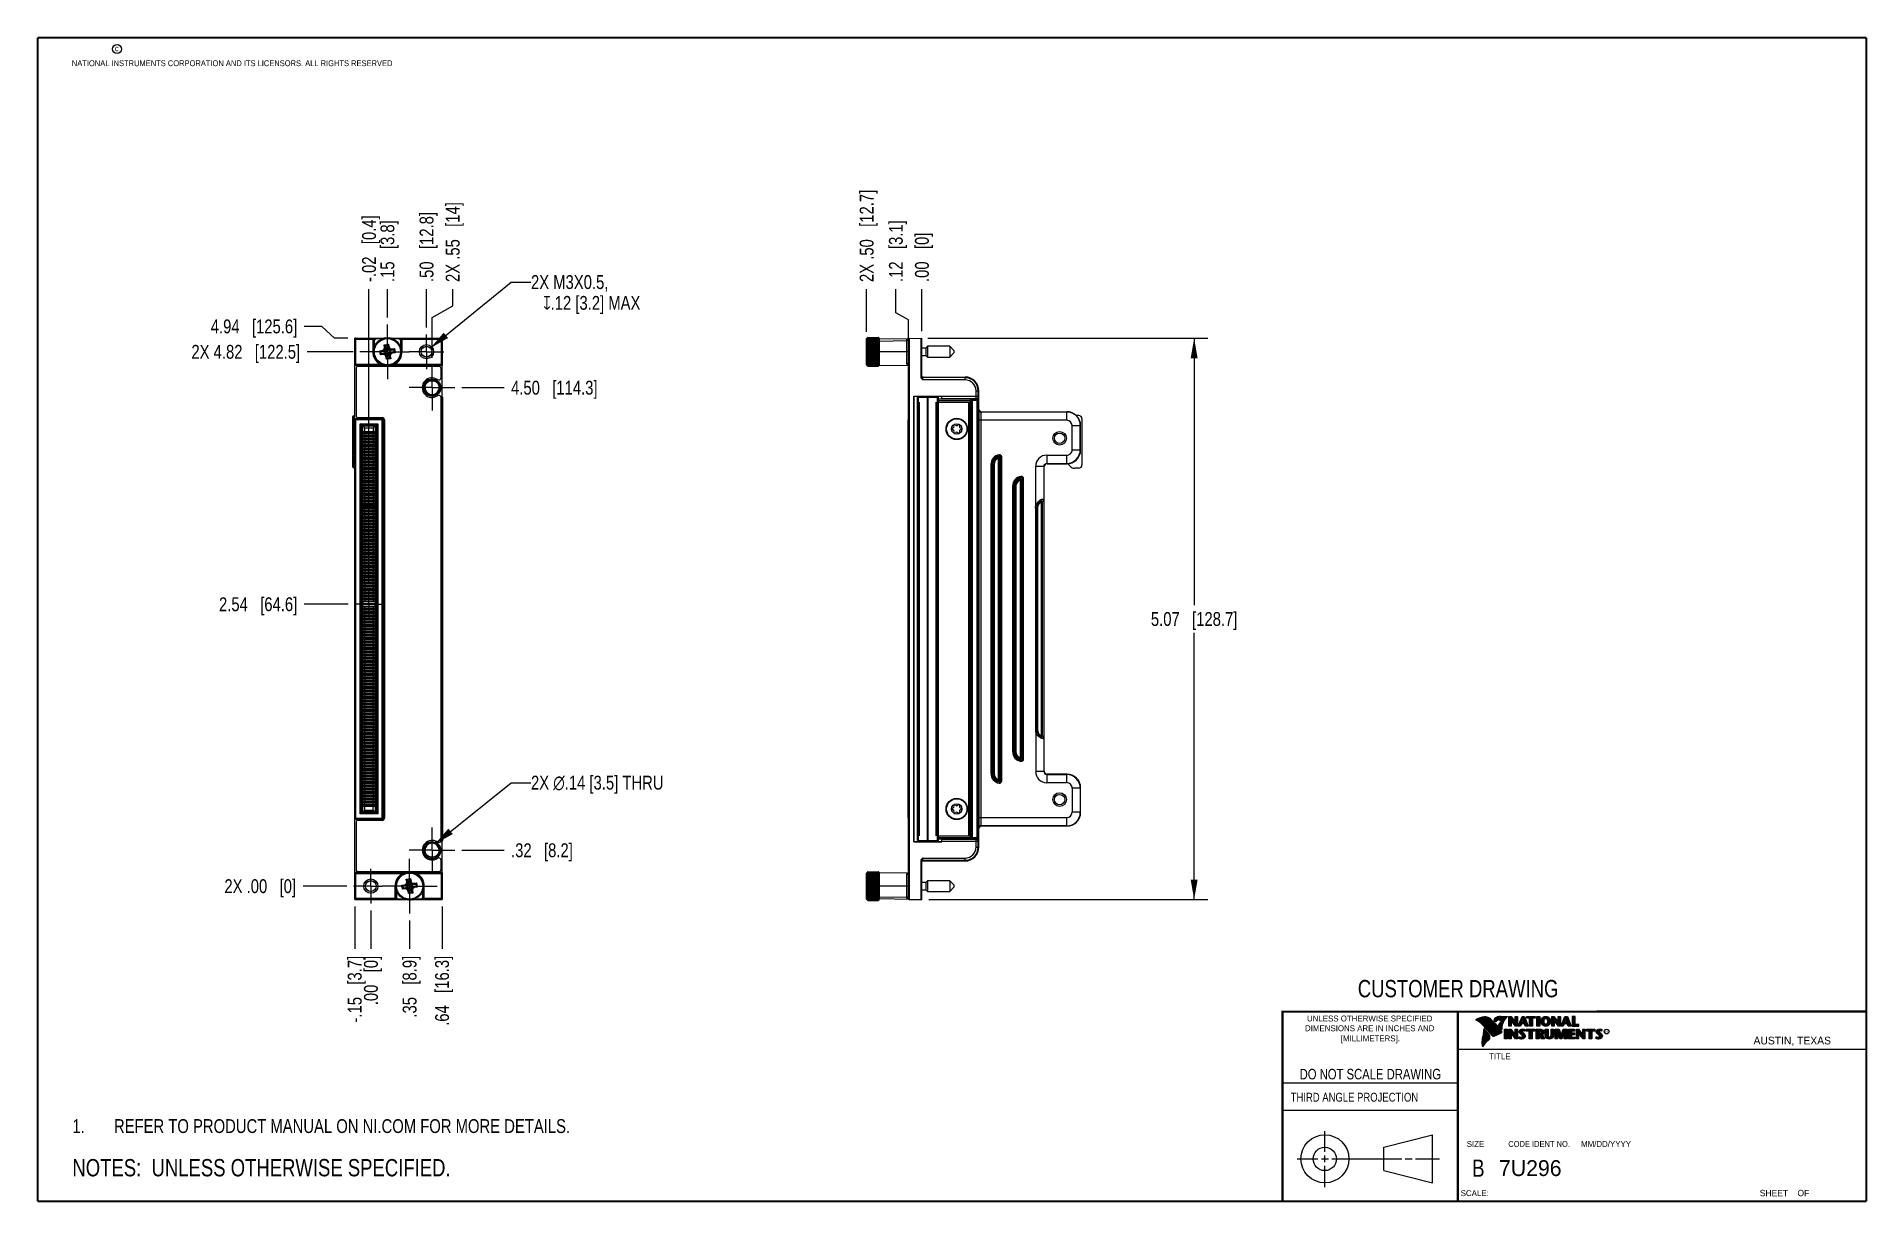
# Model space of a CAD drawing. Header units: inches. Extents: x 0.2 to 16.8, y 0.2 to 10.8.
import ezdxf

# ---------------------------------------------------------------- set-up
doc = ezdxf.new("R2010")
doc.units = ezdxf.units.IN
doc.header["$LTSCALE"] = 0.935
doc.header["$MEASUREMENT"] = 0
doc.linetypes.add('CENTER', pattern=[0.6, 0.375, -0.075, 0.075, -0.075])
doc.layers.get('0').update_dxf_attribs({"linetype": 'CONTINUOUS'})
for name, color, linetype in [('DEFAULT_1', 7, 'CENTER'), ('DETAIL', 7, 'CONTINUOUS'), ('DIMENSIONS', 7, 'CONTINUOUS')]:
    doc.layers.add(name, color=color, linetype=linetype)
doc.styles.get("Standard").update_dxf_attribs({"font": 'txt', "width": 0.8})
doc.styles.add('TEXTSTYLE_2', font='txt')
doc.styles.add('TEXTSTYLE_3', font='txt', dxfattribs={"width": 0.95})
doc.dimstyles.new('DIMSTYLE_1', dxfattribs={"dimtxt": 0.125, "dimasz": 0.18, "dimexe": 0.18, "dimexo": 0.0625, "dimgap": 0.09, "dimtad": 0, "dimtih": 1, "dimtoh": 1, "dimzin": 4, "dimdsep": 46, "dimtxsty": 'STANDARD', "dimblk": '_FILLED', "dimblk1": '_FILLED', "dimblk2": '_FILLED', "dimcen": 0.09, "dimadec": 0, "dimazin": 0, "dimtfac": 1, "dimtofl": 0, "dimtmove": 0, "dimatfit": 3, "dimldrblk": '_FILLED', "dimfxl": 1, "dimtolj": 1, "dimtzin": 4, "dimarcsym": 0})
doc.dimstyles.new('DIMSTYLE_2', dxfattribs={"dimtxt": 0.125, "dimasz": 0.18, "dimexe": 0.18, "dimexo": 0.0625, "dimgap": 0.09, "dimtad": 0, "dimtih": 1, "dimtoh": 1, "dimzin": 4, "dimdsep": 46, "dimtxsty": 'STANDARD', "dimblk": '_FILLED', "dimblk1": '_FILLED', "dimblk2": '_FILLED', "dimcen": 0.09, "dimadec": 0, "dimazin": 0, "dimtfac": 1, "dimtofl": 0, "dimtmove": 0, "dimatfit": 3, "dimldrblk": '_FILLED', "dimfxl": 1, "dimtolj": 1, "dimtzin": 4, "dimarcsym": 0})
doc.dimstyles.get("Standard").update_dxf_attribs({"dimtxt": 0.125, "dimasz": 0.18, "dimexe": 0.18, "dimexo": 0.0625, "dimgap": 0.09, "dimtad": 0, "dimtih": 1, "dimtoh": 1, "dimdec": 3, "dimzin": 4, "dimdsep": 46, "dimtxsty": 'STANDARD', "dimblk": '_FILLED', "dimblk1": '_FILLED', "dimblk2": '_FILLED', "dimcen": 0.09, "dimadec": 0, "dimazin": 0, "dimtol": 1, "dimtp": 0.01, "dimtm": 0.01, "dimtfac": 1, "dimtdec": 3, "dimtofl": 0, "dimtmove": 0, "dimatfit": 3, "dimldrblk": '_FILLED', "dimfxl": 1, "dimtolj": 1, "dimtzin": 4, "dimarcsym": 0})

msp = doc.modelspace()

# ---------------------------------------------------------------- texts
at = {"color": 2, "linetype": 'CONTINUOUS', "attachment_point": 1, "line_spacing_factor": 0.9}
for s, insert, char_height, width in [('c', (0.946, 10.689), 0.053, 0.0424), ('NATIONAL INSTRUMENTS CORPORATION AND ITS LICENSORS. ALL RIGHTS RESERVED', (0.558, 10.555), 0.053, 3.0104), ('THIRD ANGLE PROJECTION', (11.556, 1.238), 0.08, 1.408)]:
    msp.add_mtext(s, dxfattribs=dict(at, insert=insert, char_height=char_height, width=width))
at = {"color": 7, "linetype": 'CONTINUOUS', "attachment_point": 2, "line_spacing_factor": 0.9}
for s, insert, char_height, width in [('CUSTOMER DRAWING', (13.067, 2.256), 0.15625, 2), ('DO NOT SCALE DRAWING', (12.275, 1.454), 0.095, 1.52), ('B', (13.25, 0.636), 0.156, 0.125)]:
    msp.add_mtext(s, dxfattribs=dict(at, insert=insert, char_height=char_height, width=width))
at = {"color": 2, "linetype": 'CONTINUOUS', "line_spacing_factor": 0.9}
for s, insert, char_height, width, attachment_point, style in [('DIMENSIONS ARE IN INCHES AND', (12.269, 1.847), 0.05325, 1.49111, 2, 'TEXTSTYLE_2'), ('UNLESS OTHERWISE SPECIFIED', (12.269, 1.935), 0.05325, 1.3846, 2, 'TEXTSTYLE_2'), ('[MILLIMETERS].', (12.275, 1.755), 0.05325, 0.74556, 2, 'TEXTSTYLE_2'), ('R', (14.397, 1.8), 0.0217, 0.02174, 1, 'TEXTSTYLE_2'), ('AUSTIN, TEXAS', (15.733, 1.744), 0.06962, 0.90502, 1, 'TEXTSTYLE_2'), ('TITLE', (13.347, 1.593), 0.0533, 0.26627, 1, 'TEXTSTYLE_2'), ('SIZE', (13.145, 0.803), 0.0533, 0.21302, 1, 'TEXTSTYLE_2'), ('CODE IDENT NO.', (13.798, 0.803), 0.05325, 0.70828, 2, 'TEXTSTYLE_3'), ('MM/DD/YYYY', (14.176, 0.803), 0.0533, 0.53254, 1, 'TEXTSTYLE_2'), ('SCALE:', (13.09, 0.359), 0.0533, 0.31952, 1, 'TEXTSTYLE_2'), ('SHEET    OF', (15.789, 0.362), 0.05726, 0.62988, 1, 'TEXTSTYLE_2')]:
    msp.add_mtext(s, dxfattribs=dict(at, insert=insert, char_height=char_height, width=width, attachment_point=attachment_point, style=style))
at = {"color": 7, "linetype": 'CONTINUOUS', "insert": (13.436, 0.63), "char_height": 0.1432, "width": 0.71578, "attachment_point": 1, "line_spacing_factor": 0.9, "style": 'TEXTSTYLE_2'}
msp.add_mtext('7U296', dxfattribs=at)
at = {"layer": 'DETAIL', "color": 2, "linetype": 'CONTINUOUS', "char_height": 0.125, "attachment_point": 1, "line_spacing_factor": 0.9}
for s, insert, width in [('2X M3X0.5, \\P   \\Fgdt;{\\Fgdt;x}\\Ftxt;.12 [3.2] MAX', (4.701, 8.616), 1.77708), ('2X \\Fgdt;{\\Fgdt;n}\\Ftxt;.14 [3.5] THRU', (4.701, 4.099), 1.86667)]:
    msp.add_mtext(s, dxfattribs=dict(at, insert=insert, width=width))

# ---------------------------------------------------------------- blocks, each defined once
blk = doc.blocks.new('*D0')
at = {"layer": 'DIMENSIONS', "color": 2, "linetype": 'CONTINUOUS'}
for p, q in [((7.993, 8.275), (7.993, 8.491)), ((8.107, 8.213), (7.993, 8.275)), ((8.107, 7.835), (8.107, 8.213))]:
    blk.add_line(p, q, dxfattribs=at)
at = {"layer": 'DIMENSIONS', "color": 2, "linetype": 'CONTINUOUS', "insert": (7.931, 8.554), "char_height": 0.125, "width": 0.925, "attachment_point": 1, "rotation": 90, "line_spacing_factor": 0.9}
blk.add_mtext('.12{\\Ftxt.shx;\\W1.000000;\\H0.125000; }[3.1]', dxfattribs=at)
blk = doc.blocks.new('_FILLED')
at = {"color": 0, "linetype": 'BYBLOCK'}
blk.add_solid([(0, 0), (-1, 0.174), (-1, -0.174)], dxfattribs=at)
blk = doc.blocks.new('*D1')
at = {"layer": 'DIMENSIONS', "color": 2, "linetype": 'CONTINUOUS'}
blk.add_line((8.228, 8.11), (8.228, 8.491), dxfattribs=at)
at = {"layer": 'DIMENSIONS', "color": 2, "linetype": 'CONTINUOUS', "insert": (8.166, 8.554), "char_height": 0.125, "width": 0.725, "attachment_point": 1, "rotation": 90, "line_spacing_factor": 0.9}
blk.add_mtext('.00{\\Ftxt.shx;\\W1.000000;\\H0.125000; }[0]', dxfattribs=at)
blk = doc.blocks.new('*D2')
at = {"layer": 'DIMENSIONS', "color": 2, "linetype": 'CONTINUOUS'}
blk.add_line((7.729, 8.106), (7.729, 8.491), dxfattribs=at)
at = {"layer": 'DIMENSIONS', "color": 2, "linetype": 'CONTINUOUS', "insert": (7.667, 8.554), "char_height": 0.125, "width": 1.325, "attachment_point": 1, "rotation": 90, "line_spacing_factor": 0.9}
blk.add_mtext('2X .50{\\Ftxt.shx;\\W1.000000;\\H0.125000; }[12.7]', dxfattribs=at)
blk = doc.blocks.new('*D3')
at = {"layer": 'DIMENSIONS', "color": 2, "linetype": 'CONTINUOUS'}
for p, q in [((8.281, 8.047), (10.81, 8.047)), ((10.685, 8.047), (10.685, 5.639)), ((10.685, 2.981), (10.685, 5.389)), ((8.291, 2.981), (10.81, 2.981))]:
    blk.add_line(p, q, dxfattribs=at)
at = {"layer": 'DIMENSIONS', "color": 2, "linetype": 'CONTINUOUS', "xscale": 0.18, "yscale": 0.18, "zscale": 0.18}
for p, rotation in [((10.685, 8.047), 90), ((10.685, 2.981), 270)]:
    blk.add_blockref('_FILLED', p, dxfattribs=dict(at, rotation=rotation))
at = {"layer": 'DIMENSIONS', "color": 2, "linetype": 'CONTINUOUS', "insert": (10.685, 5.576), "char_height": 0.125, "width": 1.225, "attachment_point": 2, "line_spacing_factor": 0.9}
blk.add_mtext('5.07{\\Ftxt.shx;\\W1.000000;\\H0.125000; }[128.7]', dxfattribs=at)
blk = doc.blocks.new('*D4')
at = {"layer": 'DIMENSIONS', "color": 2, "linetype": 'CONTINUOUS'}
blk.add_line((3.038, 3.103), (2.644, 3.103), dxfattribs=at)
at = {"layer": 'DIMENSIONS', "color": 2, "linetype": 'CONTINUOUS', "insert": (2.581, 3.165), "char_height": 0.125, "width": 1.025, "attachment_point": 3, "line_spacing_factor": 0.9}
blk.add_mtext('2X .00{\\Ftxt.shx;\\W1.000000;\\H0.125000; }[0]', dxfattribs=at)
blk = doc.blocks.new('*D5')
at = {"layer": 'DIMENSIONS', "color": 2, "linetype": 'CONTINUOUS'}
blk.add_line((4.077, 3.427), (4.459, 3.427), dxfattribs=at)
at = {"layer": 'DIMENSIONS', "color": 2, "linetype": 'CONTINUOUS', "insert": (4.521, 3.489), "char_height": 0.125, "width": 0.925, "attachment_point": 1, "line_spacing_factor": 0.9}
blk.add_mtext('.32{\\Ftxt.shx;\\W1.000000;\\H0.125000; }[8.2]', dxfattribs=at)
blk = doc.blocks.new('*D6')
at = {"layer": 'DIMENSIONS', "color": 2, "linetype": 'CONTINUOUS'}
blk.add_line((3.052, 5.647), (2.654, 5.647), dxfattribs=at)
at = {"layer": 'DIMENSIONS', "color": 2, "linetype": 'CONTINUOUS', "insert": (2.592, 5.709), "char_height": 0.125, "width": 1.125, "attachment_point": 3, "line_spacing_factor": 0.9}
blk.add_mtext('2.54{\\Ftxt.shx;\\W1.000000;\\H0.125000; }[64.6]', dxfattribs=at)
blk = doc.blocks.new('*D7')
at = {"layer": 'DIMENSIONS', "color": 2, "linetype": 'CONTINUOUS'}
blk.add_line((4.077, 7.601), (4.459, 7.601), dxfattribs=at)
at = {"layer": 'DIMENSIONS', "color": 2, "linetype": 'CONTINUOUS', "insert": (4.521, 7.663), "char_height": 0.125, "width": 1.225, "attachment_point": 1, "line_spacing_factor": 0.9}
blk.add_mtext('4.50{\\Ftxt.shx;\\W1.000000;\\H0.125000; }[114.3]', dxfattribs=at)
blk = doc.blocks.new('*D8')
at = {"layer": 'DIMENSIONS', "color": 2, "linetype": 'CONTINUOUS'}
blk.add_line((3.096, 7.925), (2.68, 7.925), dxfattribs=at)
at = {"layer": 'DIMENSIONS', "color": 2, "linetype": 'CONTINUOUS', "insert": (2.618, 7.987), "char_height": 0.125, "width": 1.525, "attachment_point": 3, "line_spacing_factor": 0.9}
blk.add_mtext('2X 4.82{\\Ftxt.shx;\\W1.000000;\\H0.125000; }[122.5]', dxfattribs=at)
blk = doc.blocks.new('*D9')
at = {"layer": 'DIMENSIONS', "color": 2, "linetype": 'CONTINUOUS'}
blk.add_line((3.606, 2.793), (3.606, 2.537), dxfattribs=at)
at = {"layer": 'DIMENSIONS', "color": 2, "linetype": 'CONTINUOUS', "insert": (3.543, 2.474), "char_height": 0.125, "width": 0.925, "attachment_point": 3, "rotation": 90, "line_spacing_factor": 0.9}
blk.add_mtext('.35{\\Ftxt.shx;\\W1.000000;\\H0.125000; }[8.9]', dxfattribs=at)
blk = doc.blocks.new('*D10')
at = {"layer": 'DIMENSIONS', "color": 2, "linetype": 'CONTINUOUS'}
blk.add_line((3.256, 2.884), (3.256, 2.537), dxfattribs=at)
at = {"layer": 'DIMENSIONS', "color": 2, "linetype": 'CONTINUOUS', "insert": (3.194, 2.474), "char_height": 0.125, "width": 0.725, "attachment_point": 3, "rotation": 90, "line_spacing_factor": 0.9}
blk.add_mtext('.00{\\Ftxt.shx;\\W1.000000;\\H0.125000; }[0]', dxfattribs=at)
blk = doc.blocks.new('*D11')
at = {"layer": 'DIMENSIONS', "color": 2, "linetype": 'CONTINUOUS'}
blk.add_line((3.899, 2.92), (3.899, 2.537), dxfattribs=at)
at = {"layer": 'DIMENSIONS', "color": 2, "linetype": 'CONTINUOUS', "insert": (3.836, 2.474), "char_height": 0.125, "width": 1.025, "attachment_point": 3, "rotation": 90, "line_spacing_factor": 0.9}
blk.add_mtext('.64{\\Ftxt.shx;\\W1.000000;\\H0.125000; }[16.3]', dxfattribs=at)
blk = doc.blocks.new('*D12')
at = {"layer": 'DIMENSIONS', "color": 2, "linetype": 'CONTINUOUS'}
blk.add_line((3.111, 2.92), (3.111, 2.537), dxfattribs=at)
at = {"layer": 'DIMENSIONS', "color": 2, "linetype": 'CONTINUOUS', "insert": (3.048, 2.474), "char_height": 0.125, "width": 1.025, "attachment_point": 3, "rotation": 90, "line_spacing_factor": 0.9}
blk.add_mtext('-.15{\\Ftxt.shx;\\W1.000000;\\H0.125000; }[3.7]', dxfattribs=at)
blk = doc.blocks.new('*D13')
at = {"layer": 'DIMENSIONS', "color": 2, "linetype": 'CONTINUOUS'}
for p, q in [((3.995, 8.34), (3.995, 8.491)), ((3.808, 8.235), (3.995, 8.34)), ((3.808, 7.87), (3.808, 8.235))]:
    blk.add_line(p, q, dxfattribs=at)
at = {"layer": 'DIMENSIONS', "color": 2, "linetype": 'CONTINUOUS', "insert": (3.932, 8.554), "char_height": 0.125, "width": 1.125, "attachment_point": 1, "rotation": 90, "line_spacing_factor": 0.9}
blk.add_mtext('2X .55{\\Ftxt.shx;\\W1.000000;\\H0.125000; }[14]', dxfattribs=at)
blk = doc.blocks.new('*D14')
at = {"layer": 'DIMENSIONS', "color": 2, "linetype": 'CONTINUOUS'}
blk.add_line((3.239, 5.834), (3.239, 8.491), dxfattribs=at)
at = {"layer": 'DIMENSIONS', "color": 2, "linetype": 'CONTINUOUS', "insert": (3.177, 8.554), "char_height": 0.125, "width": 1.025, "attachment_point": 1, "rotation": 90, "line_spacing_factor": 0.9}
blk.add_mtext('-.02{\\Ftxt.shx;\\W1.000000;\\H0.125000; }[0.4]', dxfattribs=at)
blk = doc.blocks.new('*D15')
at = {"layer": 'DIMENSIONS', "color": 2, "linetype": 'CONTINUOUS'}
blk.add_line((3.406, 8.235), (3.406, 8.491), dxfattribs=at)
at = {"layer": 'DIMENSIONS', "color": 2, "linetype": 'CONTINUOUS', "insert": (3.343, 8.554), "char_height": 0.125, "width": 0.925, "attachment_point": 1, "rotation": 90, "line_spacing_factor": 0.9}
blk.add_mtext('.15{\\Ftxt.shx;\\W1.000000;\\H0.125000; }[3.8]', dxfattribs=at)
blk = doc.blocks.new('*D16')
at = {"layer": 'DIMENSIONS', "color": 2, "linetype": 'CONTINUOUS'}
blk.add_line((3.758, 8.143), (3.758, 8.491), dxfattribs=at)
at = {"layer": 'DIMENSIONS', "color": 2, "linetype": 'CONTINUOUS', "insert": (3.696, 8.554), "char_height": 0.125, "width": 1.025, "attachment_point": 1, "rotation": 90, "line_spacing_factor": 0.9}
blk.add_mtext('.50{\\Ftxt.shx;\\W1.000000;\\H0.125000; }[12.8]', dxfattribs=at)
blk = doc.blocks.new('*D17')
at = {"layer": 'DIMENSIONS', "color": 2, "linetype": 'CONTINUOUS'}
for p, q in [((2.814, 8.153), (2.654, 8.153)), ((2.928, 8.047), (2.814, 8.153)), ((3.048, 8.047), (2.928, 8.047))]:
    blk.add_line(p, q, dxfattribs=at)
at = {"layer": 'DIMENSIONS', "color": 2, "linetype": 'CONTINUOUS', "insert": (2.592, 8.216), "char_height": 0.125, "width": 1.225, "attachment_point": 3, "line_spacing_factor": 0.9}
blk.add_mtext('4.94{\\Ftxt.shx;\\W1.000000;\\H0.125000; }[125.6]', dxfattribs=at)
blk = doc.blocks.new('NOTES_HEADER_BL0', base_point=(2.7465, 0.5625))
at = {"layer": 'DETAIL', "color": 2, "linetype": 'CONTINUOUS', "width": 0.8}
blk.add_text('NOTES:  UNLESS OTHERWISE SPECIFIED.', height=0.156, dxfattribs=at).set_placement((0.5625, 0.4845))
blk = doc.blocks.new('CUSTOM_NOTE_BL1', base_point=(3.3, 0.937))
at = {"layer": 'DETAIL', "color": 2, "linetype": 'CONTINUOUS', "width": 0.8}
for s, p in [('1.', (0.563, 0.875)), ('REFER TO PRODUCT MANUAL ON NI.COM FOR MORE DETAILS.', (0.938, 0.875))]:
    blk.add_text(s, height=0.125, dxfattribs=at).set_placement(p)

# ---------------------------------------------------------------- dimensions: what is measured, and where the dimension line sits
at = {"layer": 'DIMENSIONS', "color": 2, "linetype": 'CONTINUOUS'}
for feature_location, offset, dtype, origin, text, picture, middle in [((7.729, 8.106), (0, 0.386), 1, (8.228, 8.043), '2X <>', '*D2', (7.729, 9.216)), ((3.808, 7.87), (0.186, 0.621), 0, (3.256, 7.807), '2X <>', '*D13', (3.995, 9.116)), ((3.239, 5.834), (0, 2.657), 1, (3.256, 5.772), '-<>', '*D14', (3.239, 9.066)), ((3.096, 7.925), (-0.416, 0), 0, (3.158, 3.103), '2X <>', '*D8', (1.655, 7.925)), ((3.037676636, 3.102965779), (-0.393678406, 0), 0, (3.100176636, 3.102965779), '2X <>', '*D4', (1.86899823, 3.102965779)), ((3.1107, 2.9203), (0, -0.3836), 1, (3.2562, 2.9828), '-<>', '*D12', (3.2003, 1.8329))]:
    dim = msp.add_ordinate_dim(feature_location=feature_location, offset=offset, dtype=dtype, origin=origin, text=text, dimstyle='DIMSTYLE_1', dxfattribs=at)
    dim.commit()
    dim.dimension.update_dxf_attribs({"geometry": picture, "text_midpoint": middle})
for feature_location, offset, dtype, origin, picture, middle in [((3.758, 8.143), (0, 0.348), 1, (3.256, 8.081), '*D16', (3.758, 9.066)), ((3.406, 8.235), (0, 0.256), 1, (3.256, 8.172), '*D15', (3.406, 9.016)), ((8.107, 7.835), (-0.114, 0.656), 0, (8.228, 8.047), '*D0', (7.993, 9.016)), ((8.228024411, 8.109615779), (0, 0.381547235), 1, (8.228024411, 8.047115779), '*D1', (8.228024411, 8.916163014)), ((3.048, 8.047), (-0.394, 0.106), 0, (3.111, 3.103), '*D17', (1.729, 8.153)), ((4.077, 7.601), (0.382, 0), 0, (4.015, 3.103), '*D7', (5.134, 7.601)), ((3.052, 5.647), (-0.398, 0), 0, (3.114, 3.103), '*D6', (1.779, 5.647)), ((4.077, 3.427), (0.382, 0), 0, (4.015, 3.103), '*D5', (4.984, 3.427)), ((3.899, 2.92), (0, -0.384), 1, (3.256, 2.983), '*D11', (4.011, 1.783)), ((3.256176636, 2.884465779), (0, -0.347722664), 1, (3.256176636, 2.946965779), '*D10', (3.345791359, 1.932943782)), ((3.606, 2.793), (0, -0.256), 1, (3.256, 2.947), '*D9', (3.695, 1.833))]:
    dim = msp.add_ordinate_dim(feature_location=feature_location, offset=offset, dtype=dtype, origin=origin, dimstyle='DIMSTYLE_1', dxfattribs=at)
    dim.commit()
    dim.dimension.update_dxf_attribs({"geometry": picture, "text_midpoint": middle})
dim = msp.add_linear_dim(base=(10.685, 2.981), p1=(8.281, 8.047), p2=(8.291, 2.981), angle=270, dimstyle='DIMSTYLE_2', dxfattribs=at)
dim.commit()
dim.dimension.update_dxf_attribs({"geometry": '*D3', "text_midpoint": (10.56, 5.514), "dimtype": 160})

# ---------------------------------------------------------------- linework, layer by layer
at = {"color": 7, "linetype": 'CONTINUOUS'}
for p, q in [((3.111, 8.045), (3.111, 8.047)), ((3.111, 7.803), (3.111, 8.045)), ((3.111, 8.045), (3.111, 8.045)), ((3.111, 8.045), (3.114, 8.041)), ((3.114, 8.041), (3.121, 8.035)), ((3.119, 8.047), (3.369, 8.047)), ((3.277, 7.922), (3.285, 7.93)), ((3.278, 7.939), (3.286, 7.946)), ((3.285, 7.93), (3.278, 7.939)), ((3.281, 7.956), (3.29, 7.961)), ((3.286, 7.946), (3.281, 7.956)), ((3.283, 8.025), (3.283, 7.957)), ((3.283, 7.951), (3.283, 7.944)), ((3.283, 7.932), (3.283, 7.929)), ((3.286, 8.02), (3.286, 7.959)), ((3.286, 7.972), (3.296, 7.976)), ((3.29, 7.961), (3.286, 7.972)), ((3.286, 7.947), (3.286, 7.945)), ((3.293, 7.987), (3.304, 7.99)), ((3.296, 7.976), (3.293, 7.987)), ((3.302, 8.001), (3.313, 8.003)), ((3.304, 7.99), (3.302, 8.001)), ((3.353, 8.04), (3.306, 8.04)), ((3.313, 8.003), (3.313, 8.014)), ((3.313, 8.014), (3.324, 8.014)), ((3.324, 8.014), (3.325, 8.025)), ((3.325, 8.025), (3.336, 8.024)), ((3.336, 8.024), (3.339, 8.035)), ((3.337, 7.934), (3.347, 7.927)), ((3.339, 8.035), (3.35, 8.032)), ((3.35, 8.032), (3.354, 8.043)), ((3.354, 8.043), (3.364, 8.039)), ((3.365, 8.04), (3.36, 8.04)), ((3.363, 7.938), (3.367, 7.929)), ((3.364, 8.039), (3.37, 8.049)), ((3.367, 7.929), (3.385, 7.93)), ((3.37, 8.049), (3.379, 8.043)), ((3.372, 8.047), (3.382, 8.047)), ((3.376, 7.987), (3.387, 7.98)), ((3.376, 7.947), (3.384, 7.94)), ((3.379, 8.043), (3.386, 8.052)), ((3.38, 7.962), (3.39, 7.961)), ((3.381, 7.929), (3.385, 7.93)), ((3.384, 7.94), (3.393, 7.935)), ((3.385, 7.93), (3.393, 7.935)), ((3.386, 8.052), (3.395, 8.046)), ((3.388, 7.978), (3.394, 7.947)), ((3.39, 7.961), (3.395, 7.943)), ((3.39, 7.961), (3.39, 7.961)), ((3.393, 8.047), (3.397, 8.047)), ((3.393, 7.935), (3.395, 7.943)), ((3.394, 7.947), (3.41, 7.949)), ((3.394, 7.947), (3.395, 7.943)), ((3.395, 8.046), (3.403, 8.054)), ((3.403, 8.054), (3.411, 8.046)), ((3.407, 7.983), (3.415, 7.993)), ((3.41, 7.949), (3.407, 7.981)), ((3.41, 8.047), (3.412, 8.047)), ((3.41, 7.964), (3.419, 7.968)), ((3.41, 7.964), (3.411, 7.946)), ((3.41, 7.964), (3.41, 7.964)), ((3.41, 7.949), (3.411, 7.946)), ((3.411, 8.046), (3.42, 8.053)), ((3.411, 7.946), (3.415, 7.938)), ((3.421, 7.946), (3.415, 7.938)), ((3.415, 7.938), (3.424, 7.936)), ((3.42, 8.053), (3.427, 8.044)), ((3.427, 7.955), (3.421, 7.946)), ((3.424, 8.047), (3.432, 8.047)), ((3.441, 7.94), (3.424, 7.936)), ((3.424, 7.936), (3.428, 7.936)), ((3.427, 8.044), (3.436, 8.05)), ((3.459, 7.943), (3.428, 7.936)), ((3.428, 7.936), (3.43, 7.921)), ((3.436, 8.05), (3.442, 8.04)), ((3.438, 8.047), (3.891, 8.047)), ((3.442, 7.941), (3.441, 7.94)), ((3.442, 8.04), (3.452, 8.045)), ((3.442, 7.951), (3.442, 7.941)), ((3.452, 8.045), (3.457, 8.035)), ((3.506, 8.04), (3.454, 8.04)), ((3.457, 8.035), (3.468, 8.038)), ((3.468, 7.954), (3.461, 7.944)), ((3.468, 8.038), (3.471, 8.027)), ((3.471, 8.027), (3.482, 8.029)), ((3.482, 8.029), (3.484, 8.018)), ((3.484, 8.018), (3.495, 8.018)), ((3.495, 8.018), (3.495, 8.007)), ((3.495, 8.007), (3.506, 8.006)), ((3.506, 8.006), (3.505, 7.994)), ((3.505, 7.994), (3.516, 7.992)), ((3.516, 7.992), (3.513, 7.981)), ((3.513, 7.981), (3.524, 7.977)), ((3.524, 7.977), (3.519, 7.966)), ((3.519, 7.966), (3.529, 7.961)), ((3.529, 7.961), (3.524, 7.951)), ((3.524, 7.951), (3.533, 7.945)), ((3.526, 7.963), (3.526, 8.02)), ((3.526, 7.95), (3.526, 7.955)), ((3.533, 7.945), (3.526, 7.935)), ((3.526, 7.935), (3.534, 7.928)), ((3.528, 7.962), (3.528, 8.025)), ((3.528, 7.948), (3.528, 7.959)), ((3.528, 7.934), (3.528, 7.938)), ((3.895, 8.041), (3.889, 8.035)), ((3.899, 8.045), (3.895, 8.041)), ((3.899, 8.045), (3.899, 8.047)), ((3.899, 8.045), (3.899, 8.045)), ((3.899, 8.045), (3.899, 7.803)), ((7.732, 8.046), (7.729, 8.043)), ((7.729, 7.807), (7.729, 8.043)), ((7.732, 8.007), (7.844, 8.007)), ((7.732, 7.994), (7.844, 7.994)), ((7.732, 7.981), (7.844, 7.981)), ((7.732, 7.966), (7.844, 7.966)), ((7.732, 7.951), (7.844, 7.951)), ((7.732, 7.935), (7.844, 7.935)), ((7.74, 8.054), (7.739, 8.053)), ((7.74, 8.054), (7.836, 8.054)), ((7.74, 8.053), (7.836, 8.053)), ((7.74, 8.05), (7.836, 8.05)), ((7.74, 8.045), (7.836, 8.045)), ((7.74, 8.038), (7.836, 8.038)), ((7.74, 8.029), (7.836, 8.029)), ((7.74, 8.018), (7.836, 8.018)), ((7.74, 8.006), (7.836, 8.006)), ((7.74, 7.992), (7.836, 7.992)), ((7.74, 7.977), (7.836, 7.977)), ((7.74, 7.961), (7.836, 7.961)), ((7.74, 7.945), (7.836, 7.945)), ((7.837, 8.053), (7.836, 8.054)), ((7.847, 8.043), (7.844, 8.046)), ((7.847, 8.04), (8.113, 8.045)), ((7.847, 7.805), (7.847, 8.04)), ((8.103, 8.035), (8.103, 7.813)), ((8.113, 8.045), (8.228, 8.047)), ((8.117, 2.983), (8.117, 8.045)), ((8.228, 7.697), (8.228, 8.047)), ((8.264, 7.958), (8.228, 7.958)), ((8.28, 7.974), (8.264, 7.958)), ((8.264, 7.958), (8.264, 7.892)), ((8.28, 7.974), (8.28, 7.876)), ((8.479, 7.974), (8.28, 7.974)), ((8.479, 7.974), (8.479, 7.876)), ((8.516, 7.936), (8.479, 7.974)), ((8.516, 7.936), (8.516, 7.914)), ((3.111, 7.803), (3.114, 7.806)), ((3.111, 7.803), (3.111, 7.802)), ((3.111, 7.803), (3.373, 7.803)), ((3.111, 7.321), (3.111, 7.802)), ((3.114, 7.806), (3.121, 7.813)), ((3.122, 7.772), (3.122, 7.351)), ((3.87, 7.792), (3.142, 7.792)), ((3.285, 7.914), (3.277, 7.922)), ((3.278, 7.905), (3.285, 7.914)), ((3.287, 7.899), (3.278, 7.905)), ((3.282, 7.889), (3.287, 7.899)), ((3.292, 7.884), (3.282, 7.889)), ((3.288, 7.873), (3.292, 7.884)), ((3.298, 7.869), (3.288, 7.873)), ((3.296, 7.858), (3.298, 7.869)), ((3.306, 7.856), (3.296, 7.858)), ((3.305, 7.844), (3.306, 7.856)), ((3.316, 7.843), (3.305, 7.844)), ((3.317, 7.832), (3.316, 7.843)), ((3.328, 7.832), (3.317, 7.832)), ((3.33, 7.821), (3.328, 7.832)), ((3.341, 7.823), (3.33, 7.821)), ((3.344, 7.812), (3.341, 7.823)), ((3.343, 7.896), (3.351, 7.906)), ((3.354, 7.815), (3.344, 7.812)), ((3.35, 7.926), (3.381, 7.929)), ((3.352, 7.907), (3.384, 7.914)), ((3.359, 7.805), (3.354, 7.815)), ((3.369, 7.809), (3.359, 7.805)), ((3.367, 7.929), (3.367, 7.929)), ((3.369, 7.899), (3.37, 7.909)), ((3.375, 7.8), (3.369, 7.809)), ((3.37, 7.909), (3.388, 7.914)), ((3.37, 7.909), (3.37, 7.909)), ((3.385, 7.806), (3.375, 7.8)), ((3.379, 7.803), (3.387, 7.803)), ((3.384, 7.914), (3.381, 7.929)), ((3.388, 7.914), (3.384, 7.914)), ((3.384, 7.895), (3.39, 7.904)), ((3.392, 7.797), (3.385, 7.806)), ((3.396, 7.912), (3.388, 7.914)), ((3.39, 7.904), (3.396, 7.912)), ((3.392, 7.882), (3.402, 7.886)), ((3.4, 7.804), (3.392, 7.797)), ((3.401, 7.904), (3.396, 7.912)), ((3.397, 7.857), (3.404, 7.867)), ((3.399, 7.803), (3.402, 7.803)), ((3.408, 7.796), (3.4, 7.804)), ((3.402, 7.886), (3.401, 7.904)), ((3.401, 7.901), (3.401, 7.904)), ((3.417, 7.903), (3.401, 7.901)), ((3.405, 7.869), (3.401, 7.901)), ((3.402, 7.886), (3.402, 7.886)), ((3.416, 7.804), (3.408, 7.796)), ((3.414, 7.803), (3.419, 7.803)), ((3.419, 7.915), (3.416, 7.907)), ((3.416, 7.907), (3.417, 7.903)), ((3.421, 7.889), (3.416, 7.907)), ((3.425, 7.798), (3.416, 7.804)), ((3.424, 7.872), (3.417, 7.903)), ((3.426, 7.92), (3.419, 7.915)), ((3.427, 7.909), (3.419, 7.915)), ((3.421, 7.889), (3.421, 7.889)), ((3.431, 7.888), (3.421, 7.889)), ((3.435, 7.862), (3.425, 7.87)), ((3.432, 7.807), (3.425, 7.798)), ((3.43, 7.921), (3.426, 7.92)), ((3.444, 7.921), (3.426, 7.92)), ((3.435, 7.903), (3.427, 7.909)), ((3.429, 7.803), (3.44, 7.803)), ((3.43, 7.921), (3.462, 7.924)), ((3.442, 7.801), (3.432, 7.807)), ((3.447, 7.811), (3.442, 7.801)), ((3.442, 7.803), (3.899, 7.803)), ((3.444, 7.921), (3.445, 7.921)), ((3.448, 7.911), (3.445, 7.921)), ((3.457, 7.807), (3.447, 7.811)), ((3.462, 7.818), (3.457, 7.807)), ((3.472, 7.815), (3.462, 7.818)), ((3.474, 7.916), (3.464, 7.923)), ((3.475, 7.826), (3.472, 7.815)), ((3.486, 7.825), (3.475, 7.826)), ((3.487, 7.836), (3.486, 7.825)), ((3.499, 7.836), (3.487, 7.836)), ((3.509, 7.849), (3.498, 7.847)), ((3.498, 7.847), (3.499, 7.836)), ((3.519, 7.863), (3.508, 7.86)), ((3.508, 7.86), (3.509, 7.849)), ((3.526, 7.878), (3.515, 7.874)), ((3.515, 7.874), (3.519, 7.863)), ((3.531, 7.894), (3.521, 7.889)), ((3.521, 7.889), (3.526, 7.878)), ((3.534, 7.911), (3.525, 7.904)), ((3.525, 7.904), (3.531, 7.894)), ((3.534, 7.928), (3.527, 7.92)), ((3.527, 7.92), (3.534, 7.911)), ((3.895, 7.806), (3.889, 7.813)), ((3.89, 7.69), (3.89, 7.772)), ((3.899, 7.803), (3.895, 7.806)), ((3.899, 7.803), (3.899, 7.802)), ((3.899, 3.225), (3.899, 7.802)), ((7.729, 7.807), (7.737, 7.799)), ((7.732, 7.92), (7.844, 7.92)), ((7.732, 7.904), (7.844, 7.904)), ((7.732, 7.889), (7.844, 7.889)), ((7.732, 7.874), (7.844, 7.874)), ((7.732, 7.86), (7.844, 7.86)), ((7.732, 7.847), (7.844, 7.847)), ((7.732, 7.836), (7.844, 7.836)), ((7.739, 7.797), (7.74, 7.796)), ((7.74, 7.928), (7.836, 7.928)), ((7.74, 7.911), (7.836, 7.911)), ((7.74, 7.894), (7.836, 7.894)), ((7.74, 7.878), (7.836, 7.878)), ((7.74, 7.863), (7.836, 7.863)), ((7.74, 7.849), (7.836, 7.849)), ((7.74, 7.836), (7.836, 7.836)), ((7.74, 7.825), (7.836, 7.825)), ((7.74, 7.815), (7.836, 7.815)), ((7.74, 7.807), (7.836, 7.807)), ((7.74, 7.801), (7.836, 7.801)), ((7.836, 7.798), (7.74, 7.798)), ((7.74, 7.796), (7.836, 7.796)), ((7.836, 7.796), (7.837, 7.797)), ((7.839, 7.799), (7.847, 7.807)), ((7.847, 7.805), (8.117, 7.802)), ((8.107, 3.235), (8.107, 7.792)), ((8.107, 7.792), (8.117, 7.792)), ((8.228, 7.892), (8.264, 7.892)), ((8.264, 7.892), (8.28, 7.876)), ((8.28, 7.876), (8.479, 7.876)), ((8.479, 7.876), (8.516, 7.914)), ((8.107, 7.67), (8.117, 7.67)), ((8.244, 7.697), (8.228, 7.697)), ((8.245, 7.697), (8.618, 7.697)), ((3.89, 3.516), (3.89, 7.511)), ((3.899, 7.514), (3.907, 7.514)), ((3.907, 3.514), (3.907, 7.514)), ((8.107, 7.531), (8.117, 7.531)), ((8.157, 3.503), (8.157, 7.525)), ((8.157, 7.525), (8.158, 7.524)), ((8.157, 7.525), (8.409, 7.525)), ((8.158, 3.504), (8.158, 7.524)), ((8.158, 7.524), (8.408, 7.524)), ((8.189, 3.514), (8.189, 7.514)), ((8.189, 7.514), (8.377, 7.514)), ((8.377, 3.514), (8.377, 7.514)), ((8.377, 7.499), (8.408, 7.499)), ((8.377, 7.471), (8.658, 7.471)), ((8.408, 7.524), (8.409, 7.525)), ((8.408, 7.499), (8.408, 7.524)), ((8.408, 7.499), (8.408, 7.5)), ((8.409, 7.52), (8.409, 7.525)), ((8.658, 7.471), (8.658, 3.556)), ((8.743, 7.404), (8.743, 7.572)), ((3.092, 6.887), (3.092, 7.336)), ((3.111, 7.347), (3.101, 7.346)), ((3.111, 3.707), (3.111, 7.321)), ((3.111, 7.321), (3.111, 7.321)), ((3.359, 7.321), (3.111, 7.321)), ((3.111, 7.321), (3.114, 7.318)), ((3.114, 7.318), (3.121, 7.311)), ((3.142, 7.331), (3.359, 7.331)), ((3.168, 7.267), (3.161, 7.274)), ((3.312, 7.267), (3.319, 7.274)), ((3.359, 7.311), (3.359, 7.321)), ((3.359, 7.311), (3.369, 7.311)), ((3.369, 3.716), (3.369, 7.311)), ((3.379, 7.311), (3.379, 3.716)), ((8.103, 3.717), (8.103, 7.311)), ((8.103, 7.311), (8.107, 7.311)), ((8.763, 7.384), (9.536, 7.384)), ((9.643, 7.349), (9.622, 7.349)), ((9.673, 7.319), (9.673, 6.904)), ((3.103, 7.253), (3.103, 7.253)), ((3.177, 7.257), (3.168, 7.267)), ((3.18, 7.254), (3.177, 7.257)), ((3.18, 7.254), (3.18, 3.774)), ((3.18, 7.254), (3.181, 7.253)), ((3.3, 7.254), (3.18, 7.254)), ((3.181, 7.253), (3.181, 3.775)), ((3.298, 7.253), (3.181, 7.253)), ((3.298, 7.203), (3.181, 7.203)), ((3.181, 7.201), (3.298, 7.201)), ((3.298, 7.193), (3.181, 7.193)), ((3.181, 7.191), (3.298, 7.191)), ((3.298, 7.173), (3.181, 7.173)), ((3.181, 7.171), (3.298, 7.171)), ((3.298, 7.163), (3.181, 7.163)), ((3.181, 7.162), (3.298, 7.162)), ((3.298, 7.144), (3.181, 7.144)), ((3.181, 7.142), (3.298, 7.142)), ((3.298, 7.134), (3.181, 7.134)), ((3.181, 7.132), (3.298, 7.132)), ((3.298, 7.114), (3.181, 7.114)), ((3.181, 7.112), (3.298, 7.112)), ((3.298, 7.104), (3.181, 7.104)), ((3.202, 7.239), (3.188, 7.253)), ((3.188, 7.201), (3.188, 7.193)), ((3.188, 7.171), (3.188, 7.163)), ((3.188, 7.142), (3.188, 7.134)), ((3.188, 7.112), (3.188, 7.104)), ((3.196, 7.203), (3.194, 7.201)), ((3.196, 7.173), (3.194, 7.171)), ((3.196, 7.144), (3.194, 7.142)), ((3.196, 7.114), (3.194, 7.112)), ((3.194, 7.104), (3.196, 7.103)), ((3.198, 7.201), (3.198, 7.201)), ((3.198, 7.193), (3.198, 7.193)), ((3.198, 7.171), (3.198, 7.171)), ((3.198, 7.164), (3.198, 7.163)), ((3.198, 7.142), (3.198, 7.142)), ((3.198, 7.134), (3.198, 7.134)), ((3.198, 7.112), (3.198, 7.112)), ((3.198, 7.104), (3.198, 7.105)), ((3.202, 7.203), (3.202, 7.239)), ((3.202, 7.239), (3.277, 7.239)), ((3.202, 7.173), (3.202, 7.191)), ((3.202, 7.162), (3.202, 7.144)), ((3.202, 7.132), (3.202, 7.114)), ((3.212, 7.191), (3.212, 7.193)), ((3.212, 7.162), (3.212, 7.163)), ((3.212, 7.132), (3.212, 7.134)), ((3.218, 7.193), (3.218, 7.201)), ((3.218, 7.163), (3.218, 7.171)), ((3.218, 7.134), (3.218, 7.142)), ((3.218, 7.112), (3.218, 7.104)), ((3.262, 7.193), (3.262, 7.201)), ((3.262, 7.163), (3.262, 7.171)), ((3.262, 7.134), (3.262, 7.142)), ((3.262, 7.112), (3.262, 7.104)), ((3.267, 7.193), (3.267, 7.191)), ((3.267, 7.163), (3.267, 7.162)), ((3.267, 7.134), (3.267, 7.132)), ((3.277, 7.239), (3.291, 7.253)), ((3.277, 7.239), (3.277, 7.203)), ((3.277, 7.173), (3.277, 7.191)), ((3.277, 7.144), (3.277, 7.162)), ((3.277, 7.132), (3.277, 7.114)), ((3.282, 7.201), (3.282, 7.201)), ((3.282, 7.193), (3.282, 7.193)), ((3.282, 7.171), (3.282, 7.171)), ((3.282, 7.164), (3.282, 7.163)), ((3.282, 7.142), (3.282, 7.142)), ((3.282, 7.134), (3.282, 7.134)), ((3.282, 7.112), (3.282, 7.112)), ((3.282, 7.104), (3.282, 7.105)), ((3.285, 7.201), (3.283, 7.203)), ((3.285, 7.171), (3.283, 7.173)), ((3.285, 7.142), (3.283, 7.144)), ((3.285, 7.112), (3.283, 7.114)), ((3.283, 7.103), (3.285, 7.104)), ((3.291, 7.201), (3.291, 7.193)), ((3.291, 7.171), (3.291, 7.163)), ((3.291, 7.142), (3.291, 7.134)), ((3.291, 7.112), (3.291, 7.104)), ((3.3, 7.254), (3.298, 7.253)), ((3.298, 3.775), (3.298, 7.253)), ((3.3, 7.254), (3.303, 7.257)), ((3.3, 3.774), (3.3, 7.254)), ((3.303, 7.257), (3.312, 7.267)), ((9.661, 7.039), (9.661, 7.259)), ((3.101, 7.057), (3.095, 7.042)), ((3.103, 7.062), (3.101, 7.057)), ((3.111, 6.976), (3.101, 6.977)), ((3.181, 7.103), (3.298, 7.103)), ((3.298, 7.085), (3.181, 7.085)), ((3.181, 7.083), (3.298, 7.083)), ((3.298, 7.075), (3.181, 7.075)), ((3.181, 7.073), (3.298, 7.073)), ((3.298, 7.055), (3.181, 7.055)), ((3.181, 7.053), (3.298, 7.053)), ((3.298, 7.045), (3.181, 7.045)), ((3.181, 7.044), (3.298, 7.044)), ((3.298, 7.026), (3.181, 7.026)), ((3.181, 7.024), (3.298, 7.024)), ((3.298, 7.016), (3.181, 7.016)), ((3.181, 7.014), (3.298, 7.014)), ((3.298, 6.996), (3.181, 6.996)), ((3.181, 6.994), (3.298, 6.994)), ((3.298, 6.986), (3.181, 6.986)), ((3.181, 6.985), (3.298, 6.985)), ((3.298, 6.967), (3.181, 6.967)), ((3.181, 6.965), (3.298, 6.965)), ((3.298, 6.957), (3.181, 6.957)), ((3.181, 6.955), (3.298, 6.955)), ((3.188, 7.083), (3.188, 7.075)), ((3.188, 7.053), (3.188, 7.045)), ((3.188, 7.024), (3.188, 7.016)), ((3.188, 6.994), (3.188, 6.986)), ((3.188, 6.965), (3.188, 6.957)), ((3.194, 7.075), (3.196, 7.073)), ((3.194, 7.045), (3.196, 7.044)), ((3.194, 7.016), (3.196, 7.014)), ((3.194, 6.986), (3.196, 6.985)), ((3.194, 6.957), (3.196, 6.955)), ((3.198, 7.083), (3.198, 7.083)), ((3.198, 7.075), (3.198, 7.075)), ((3.198, 7.053), (3.198, 7.053)), ((3.198, 7.045), (3.198, 7.046)), ((3.198, 7.024), (3.198, 7.024)), ((3.198, 7.016), (3.198, 7.016)), ((3.198, 6.994), (3.198, 6.994)), ((3.198, 6.986), (3.198, 6.986)), ((3.198, 6.965), (3.198, 6.965)), ((3.198, 6.957), (3.198, 6.957)), ((3.202, 7.103), (3.202, 7.085)), ((3.202, 7.073), (3.202, 7.055)), ((3.202, 7.026), (3.202, 7.044)), ((3.202, 6.996), (3.202, 7.014)), ((3.202, 6.985), (3.202, 6.967)), ((3.202, 6.955), (3.202, 6.937)), ((3.212, 7.085), (3.212, 7.083)), ((3.212, 7.055), (3.212, 7.053)), ((3.212, 7.026), (3.212, 7.024)), ((3.212, 6.996), (3.212, 6.994)), ((3.212, 6.967), (3.212, 6.965)), ((3.218, 7.083), (3.218, 7.075)), ((3.218, 7.053), (3.218, 7.045)), ((3.218, 7.024), (3.218, 7.016)), ((3.218, 6.994), (3.218, 6.986)), ((3.218, 6.965), (3.218, 6.957)), ((3.262, 7.083), (3.262, 7.075)), ((3.262, 7.053), (3.262, 7.045)), ((3.262, 7.024), (3.262, 7.016)), ((3.262, 6.994), (3.262, 6.986)), ((3.262, 6.965), (3.262, 6.957)), ((3.267, 7.083), (3.267, 7.085)), ((3.267, 7.053), (3.267, 7.055)), ((3.267, 7.024), (3.267, 7.026)), ((3.267, 6.994), (3.267, 6.996)), ((3.267, 6.965), (3.267, 6.967)), ((3.277, 7.103), (3.277, 7.085)), ((3.277, 7.055), (3.277, 7.073)), ((3.277, 7.026), (3.277, 7.044)), ((3.277, 6.996), (3.277, 7.014)), ((3.277, 6.967), (3.277, 6.985)), ((3.277, 6.955), (3.277, 6.937)), ((3.282, 7.083), (3.282, 7.083)), ((3.282, 7.075), (3.282, 7.075)), ((3.282, 7.053), (3.282, 7.053)), ((3.282, 7.045), (3.282, 7.046)), ((3.282, 7.024), (3.282, 7.024)), ((3.282, 7.016), (3.282, 7.016)), ((3.282, 6.994), (3.282, 6.994)), ((3.282, 6.986), (3.282, 6.987)), ((3.282, 6.965), (3.282, 6.965)), ((3.282, 6.957), (3.282, 6.957)), ((3.283, 7.073), (3.285, 7.075)), ((3.283, 7.044), (3.285, 7.045)), ((3.283, 7.014), (3.285, 7.016)), ((3.283, 6.985), (3.285, 6.986)), ((3.283, 6.955), (3.285, 6.957)), ((3.291, 7.083), (3.291, 7.075)), ((3.291, 7.053), (3.291, 7.045)), ((3.291, 7.024), (3.291, 7.016)), ((3.291, 6.994), (3.291, 6.986)), ((3.291, 6.965), (3.291, 6.957)), ((3.101, 6.877), (3.111, 6.876)), ((3.298, 6.937), (3.181, 6.937)), ((3.181, 6.935), (3.298, 6.935)), ((3.298, 6.927), (3.181, 6.927)), ((3.181, 6.925), (3.298, 6.925)), ((3.298, 6.907), (3.181, 6.907)), ((3.181, 6.906), (3.298, 6.906)), ((3.298, 6.898), (3.181, 6.898)), ((3.181, 6.896), (3.298, 6.896)), ((3.298, 6.878), (3.181, 6.878)), ((3.181, 6.876), (3.298, 6.876)), ((3.298, 6.868), (3.181, 6.868)), ((3.181, 6.866), (3.298, 6.866)), ((3.298, 6.848), (3.181, 6.848)), ((3.181, 6.847), (3.298, 6.847)), ((3.298, 6.839), (3.181, 6.839)), ((3.181, 6.837), (3.298, 6.837)), ((3.298, 6.819), (3.181, 6.819)), ((3.181, 6.817), (3.298, 6.817)), ((3.298, 6.809), (3.181, 6.809)), ((3.181, 6.807), (3.298, 6.807)), ((3.298, 6.789), (3.181, 6.789)), ((3.181, 6.788), (3.298, 6.788)), ((3.298, 6.78), (3.181, 6.78)), ((3.181, 6.778), (3.298, 6.778)), ((3.188, 6.935), (3.188, 6.927)), ((3.188, 6.906), (3.188, 6.898)), ((3.188, 6.876), (3.188, 6.868)), ((3.188, 6.847), (3.188, 6.839)), ((3.188, 6.817), (3.188, 6.809)), ((3.188, 6.788), (3.188, 6.78)), ((3.194, 6.927), (3.196, 6.926)), ((3.194, 6.898), (3.196, 6.896)), ((3.194, 6.868), (3.196, 6.866)), ((3.194, 6.839), (3.196, 6.837)), ((3.194, 6.809), (3.196, 6.807)), ((3.194, 6.78), (3.196, 6.778)), ((3.198, 6.935), (3.198, 6.935)), ((3.198, 6.927), (3.198, 6.927)), ((3.198, 6.906), (3.198, 6.906)), ((3.198, 6.898), (3.198, 6.898)), ((3.198, 6.876), (3.198, 6.876)), ((3.198, 6.868), (3.198, 6.868)), ((3.198, 6.846), (3.198, 6.847)), ((3.198, 6.839), (3.198, 6.839)), ((3.198, 6.817), (3.198, 6.817)), ((3.198, 6.809), (3.198, 6.809)), ((3.198, 6.787), (3.198, 6.788)), ((3.198, 6.78), (3.198, 6.78)), ((3.202, 6.925), (3.202, 6.907)), ((3.202, 6.896), (3.202, 6.878)), ((3.202, 6.848), (3.202, 6.866)), ((3.202, 6.819), (3.202, 6.837)), ((3.202, 6.807), (3.202, 6.789)), ((3.202, 6.778), (3.202, 6.76)), ((3.212, 6.937), (3.212, 6.935)), ((3.212, 6.907), (3.212, 6.906)), ((3.212, 6.878), (3.212, 6.876)), ((3.212, 6.848), (3.212, 6.847)), ((3.212, 6.819), (3.212, 6.817)), ((3.212, 6.789), (3.212, 6.788)), ((3.218, 6.935), (3.218, 6.927)), ((3.218, 6.906), (3.218, 6.898)), ((3.218, 6.876), (3.218, 6.868)), ((3.218, 6.847), (3.218, 6.839)), ((3.218, 6.817), (3.218, 6.809)), ((3.218, 6.788), (3.218, 6.78)), ((3.262, 6.935), (3.262, 6.927)), ((3.262, 6.906), (3.262, 6.898)), ((3.262, 6.876), (3.262, 6.868)), ((3.262, 6.847), (3.262, 6.839)), ((3.262, 6.817), (3.262, 6.809)), ((3.262, 6.788), (3.262, 6.78)), ((3.267, 6.935), (3.267, 6.937)), ((3.267, 6.906), (3.267, 6.907)), ((3.267, 6.876), (3.267, 6.878)), ((3.267, 6.847), (3.267, 6.848)), ((3.267, 6.817), (3.267, 6.819)), ((3.267, 6.788), (3.267, 6.789)), ((3.277, 6.925), (3.277, 6.907)), ((3.277, 6.878), (3.277, 6.896)), ((3.277, 6.848), (3.277, 6.866)), ((3.277, 6.819), (3.277, 6.837)), ((3.277, 6.789), (3.277, 6.807)), ((3.277, 6.778), (3.277, 6.76)), ((3.282, 6.935), (3.282, 6.935)), ((3.282, 6.927), (3.282, 6.927)), ((3.282, 6.906), (3.282, 6.906)), ((3.282, 6.898), (3.282, 6.898)), ((3.282, 6.876), (3.282, 6.876)), ((3.282, 6.868), (3.282, 6.868)), ((3.282, 6.846), (3.282, 6.847)), ((3.282, 6.839), (3.282, 6.839)), ((3.282, 6.817), (3.282, 6.817)), ((3.282, 6.809), (3.282, 6.809)), ((3.282, 6.787), (3.282, 6.788)), ((3.282, 6.78), (3.282, 6.78)), ((3.283, 6.926), (3.285, 6.927)), ((3.283, 6.896), (3.285, 6.898)), ((3.283, 6.866), (3.285, 6.868)), ((3.283, 6.837), (3.285, 6.839)), ((3.283, 6.807), (3.285, 6.809)), ((3.283, 6.778), (3.285, 6.78)), ((3.291, 6.935), (3.291, 6.927)), ((3.291, 6.906), (3.291, 6.898)), ((3.291, 6.876), (3.291, 6.868)), ((3.291, 6.847), (3.291, 6.839)), ((3.291, 6.817), (3.291, 6.809)), ((3.291, 6.788), (3.291, 6.78)), ((9.333, 4.139), (9.333, 6.889)), ((9.358, 6.914), (9.536, 6.914)), ((9.568, 6.889), (9.542, 6.915)), ((9.643, 6.874), (9.604, 6.874)), ((3.298, 6.76), (3.181, 6.76)), ((3.181, 6.758), (3.298, 6.758)), ((3.298, 6.75), (3.181, 6.75)), ((3.181, 6.748), (3.298, 6.748)), ((3.298, 6.73), (3.181, 6.73)), ((3.181, 6.729), (3.298, 6.729)), ((3.298, 6.721), (3.181, 6.721)), ((3.181, 6.719), (3.298, 6.719)), ((3.298, 6.701), (3.181, 6.701)), ((3.181, 6.699), (3.298, 6.699)), ((3.298, 6.691), (3.181, 6.691)), ((3.181, 6.689), (3.298, 6.689)), ((3.298, 6.671), (3.181, 6.671)), ((3.181, 6.67), (3.298, 6.67)), ((3.298, 6.662), (3.181, 6.662)), ((3.181, 6.66), (3.298, 6.66)), ((3.298, 6.642), (3.181, 6.642)), ((3.181, 6.64), (3.298, 6.64)), ((3.298, 6.632), (3.181, 6.632)), ((3.181, 6.63), (3.298, 6.63)), ((3.298, 6.612), (3.181, 6.612)), ((3.181, 6.61), (3.298, 6.61)), ((3.188, 6.758), (3.188, 6.75)), ((3.188, 6.729), (3.188, 6.721)), ((3.188, 6.699), (3.188, 6.691)), ((3.188, 6.67), (3.188, 6.662)), ((3.188, 6.64), (3.188, 6.632)), ((3.188, 6.61), (3.188, 6.602)), ((3.194, 6.75), (3.196, 6.748)), ((3.194, 6.721), (3.196, 6.719)), ((3.194, 6.691), (3.196, 6.689)), ((3.194, 6.662), (3.196, 6.66)), ((3.194, 6.632), (3.196, 6.63)), ((3.198, 6.758), (3.198, 6.758)), ((3.198, 6.75), (3.198, 6.75)), ((3.198, 6.728), (3.198, 6.729)), ((3.198, 6.721), (3.198, 6.721)), ((3.198, 6.699), (3.198, 6.699)), ((3.198, 6.691), (3.198, 6.691)), ((3.198, 6.669), (3.198, 6.67)), ((3.198, 6.662), (3.198, 6.662)), ((3.198, 6.64), (3.198, 6.64)), ((3.198, 6.632), (3.198, 6.632)), ((3.198, 6.61), (3.198, 6.61)), ((3.202, 6.748), (3.202, 6.73)), ((3.202, 6.719), (3.202, 6.701)), ((3.202, 6.671), (3.202, 6.689)), ((3.202, 6.642), (3.202, 6.66)), ((3.202, 6.612), (3.202, 6.63)), ((3.212, 6.76), (3.212, 6.758)), ((3.212, 6.73), (3.212, 6.729)), ((3.212, 6.701), (3.212, 6.699)), ((3.212, 6.671), (3.212, 6.67)), ((3.212, 6.642), (3.212, 6.64)), ((3.212, 6.612), (3.212, 6.61)), ((3.218, 6.758), (3.218, 6.75)), ((3.218, 6.729), (3.218, 6.721)), ((3.218, 6.699), (3.218, 6.691)), ((3.218, 6.67), (3.218, 6.662)), ((3.218, 6.64), (3.218, 6.632)), ((3.218, 6.61), (3.218, 6.602)), ((3.262, 6.758), (3.262, 6.75)), ((3.262, 6.729), (3.262, 6.721)), ((3.262, 6.699), (3.262, 6.691)), ((3.262, 6.67), (3.262, 6.662)), ((3.262, 6.64), (3.262, 6.632)), ((3.262, 6.61), (3.262, 6.602)), ((3.267, 6.758), (3.267, 6.76)), ((3.267, 6.729), (3.267, 6.73)), ((3.267, 6.699), (3.267, 6.701)), ((3.267, 6.67), (3.267, 6.671)), ((3.267, 6.64), (3.267, 6.642)), ((3.267, 6.61), (3.267, 6.612)), ((3.277, 6.748), (3.277, 6.73)), ((3.277, 6.701), (3.277, 6.719)), ((3.277, 6.671), (3.277, 6.689)), ((3.277, 6.642), (3.277, 6.66)), ((3.277, 6.63), (3.277, 6.612)), ((3.282, 6.758), (3.282, 6.758)), ((3.282, 6.75), (3.282, 6.75)), ((3.282, 6.728), (3.282, 6.729)), ((3.282, 6.721), (3.282, 6.721)), ((3.282, 6.699), (3.282, 6.699)), ((3.282, 6.691), (3.282, 6.691)), ((3.282, 6.669), (3.282, 6.67)), ((3.282, 6.662), (3.282, 6.662)), ((3.282, 6.64), (3.282, 6.64)), ((3.282, 6.632), (3.282, 6.632)), ((3.282, 6.61), (3.282, 6.61)), ((3.283, 6.748), (3.285, 6.75)), ((3.283, 6.719), (3.285, 6.721)), ((3.283, 6.689), (3.285, 6.691)), ((3.283, 6.66), (3.285, 6.662)), ((3.283, 6.63), (3.285, 6.632)), ((3.291, 6.758), (3.291, 6.75)), ((3.291, 6.729), (3.291, 6.721)), ((3.291, 6.699), (3.291, 6.691)), ((3.291, 6.67), (3.291, 6.662)), ((3.291, 6.64), (3.291, 6.632)), ((3.291, 6.61), (3.291, 6.602)), ((3.298, 6.602), (3.181, 6.602)), ((3.181, 6.601), (3.298, 6.601)), ((3.298, 6.583), (3.181, 6.583)), ((3.181, 6.581), (3.298, 6.581)), ((3.298, 6.573), (3.181, 6.573)), ((3.181, 6.571), (3.298, 6.571)), ((3.298, 6.553), (3.181, 6.553)), ((3.181, 6.551), (3.298, 6.551)), ((3.298, 6.543), (3.181, 6.543)), ((3.181, 6.542), (3.298, 6.542)), ((3.298, 6.524), (3.181, 6.524)), ((3.181, 6.522), (3.298, 6.522)), ((3.298, 6.514), (3.181, 6.514)), ((3.181, 6.512), (3.298, 6.512)), ((3.298, 6.494), (3.181, 6.494)), ((3.181, 6.492), (3.298, 6.492)), ((3.298, 6.484), (3.181, 6.484)), ((3.181, 6.483), (3.298, 6.483)), ((3.298, 6.465), (3.181, 6.465)), ((3.181, 6.463), (3.298, 6.463)), ((3.298, 6.455), (3.181, 6.455)), ((3.181, 6.453), (3.298, 6.453)), ((3.188, 6.581), (3.188, 6.573)), ((3.188, 6.551), (3.188, 6.543)), ((3.188, 6.522), (3.188, 6.514)), ((3.188, 6.492), (3.188, 6.484)), ((3.188, 6.463), (3.188, 6.455)), ((3.194, 6.602), (3.196, 6.601)), ((3.194, 6.573), (3.196, 6.571)), ((3.194, 6.543), (3.196, 6.542)), ((3.194, 6.514), (3.196, 6.512)), ((3.194, 6.484), (3.196, 6.483)), ((3.194, 6.455), (3.196, 6.453)), ((3.198, 6.602), (3.198, 6.603)), ((3.198, 6.581), (3.198, 6.581)), ((3.198, 6.573), (3.198, 6.573)), ((3.198, 6.551), (3.198, 6.551)), ((3.198, 6.543), (3.198, 6.544)), ((3.198, 6.522), (3.198, 6.522)), ((3.198, 6.514), (3.198, 6.514)), ((3.198, 6.492), (3.198, 6.492)), ((3.198, 6.484), (3.198, 6.485)), ((3.198, 6.463), (3.198, 6.463)), ((3.198, 6.455), (3.198, 6.455)), ((3.202, 6.601), (3.202, 6.583)), ((3.202, 6.571), (3.202, 6.553)), ((3.202, 6.524), (3.202, 6.542)), ((3.202, 6.494), (3.202, 6.512)), ((3.202, 6.465), (3.202, 6.483)), ((3.202, 6.435), (3.202, 6.453)), ((3.212, 6.583), (3.212, 6.581)), ((3.212, 6.553), (3.212, 6.551)), ((3.212, 6.524), (3.212, 6.522)), ((3.212, 6.494), (3.212, 6.492)), ((3.212, 6.465), (3.212, 6.463)), ((3.218, 6.581), (3.218, 6.573)), ((3.218, 6.551), (3.218, 6.543)), ((3.218, 6.522), (3.218, 6.514)), ((3.218, 6.492), (3.218, 6.484)), ((3.218, 6.463), (3.218, 6.455)), ((3.262, 6.581), (3.262, 6.573)), ((3.262, 6.551), (3.262, 6.543)), ((3.262, 6.522), (3.262, 6.514)), ((3.262, 6.492), (3.262, 6.484)), ((3.262, 6.463), (3.262, 6.455)), ((3.267, 6.581), (3.267, 6.583)), ((3.267, 6.551), (3.267, 6.553)), ((3.267, 6.522), (3.267, 6.524)), ((3.267, 6.492), (3.267, 6.494)), ((3.267, 6.463), (3.267, 6.465)), ((3.277, 6.601), (3.277, 6.583)), ((3.277, 6.571), (3.277, 6.553)), ((3.277, 6.542), (3.277, 6.524)), ((3.277, 6.494), (3.277, 6.512)), ((3.277, 6.465), (3.277, 6.483)), ((3.277, 6.453), (3.277, 6.435)), ((3.282, 6.602), (3.282, 6.603)), ((3.282, 6.581), (3.282, 6.581)), ((3.282, 6.573), (3.282, 6.573)), ((3.282, 6.551), (3.282, 6.551)), ((3.282, 6.543), (3.282, 6.544)), ((3.282, 6.522), (3.282, 6.522)), ((3.282, 6.514), (3.282, 6.514)), ((3.282, 6.492), (3.282, 6.492)), ((3.282, 6.484), (3.282, 6.485)), ((3.282, 6.463), (3.282, 6.463)), ((3.282, 6.455), (3.282, 6.455)), ((3.283, 6.601), (3.285, 6.602)), ((3.283, 6.571), (3.285, 6.573)), ((3.283, 6.542), (3.285, 6.543)), ((3.283, 6.512), (3.285, 6.514)), ((3.283, 6.483), (3.285, 6.484)), ((3.283, 6.453), (3.285, 6.455)), ((3.291, 6.581), (3.291, 6.573)), ((3.291, 6.551), (3.291, 6.543)), ((3.291, 6.522), (3.291, 6.514)), ((3.291, 6.492), (3.291, 6.484)), ((3.291, 6.463), (3.291, 6.455)), ((9.253, 6.514), (9.253, 4.514)), ((3.298, 6.435), (3.181, 6.435)), ((3.181, 6.433), (3.298, 6.433)), ((3.298, 6.425), (3.181, 6.425)), ((3.181, 6.424), (3.298, 6.424)), ((3.298, 6.406), (3.181, 6.406)), ((3.181, 6.404), (3.298, 6.404)), ((3.298, 6.396), (3.181, 6.396)), ((3.181, 6.394), (3.298, 6.394)), ((3.298, 6.376), (3.181, 6.376)), ((3.181, 6.374), (3.298, 6.374)), ((3.298, 6.366), (3.181, 6.366)), ((3.181, 6.364), (3.298, 6.364)), ((3.298, 6.346), (3.181, 6.346)), ((3.181, 6.345), (3.298, 6.345)), ((3.298, 6.337), (3.181, 6.337)), ((3.181, 6.335), (3.298, 6.335)), ((3.298, 6.317), (3.181, 6.317)), ((3.181, 6.315), (3.298, 6.315)), ((3.298, 6.307), (3.181, 6.307)), ((3.181, 6.305), (3.298, 6.305)), ((3.298, 6.287), (3.181, 6.287)), ((3.181, 6.286), (3.298, 6.286)), ((3.298, 6.278), (3.181, 6.278)), ((3.188, 6.433), (3.188, 6.425)), ((3.188, 6.404), (3.188, 6.396)), ((3.188, 6.374), (3.188, 6.366)), ((3.188, 6.345), (3.188, 6.337)), ((3.188, 6.315), (3.188, 6.307)), ((3.188, 6.286), (3.188, 6.278)), ((3.194, 6.425), (3.196, 6.424)), ((3.194, 6.396), (3.196, 6.394)), ((3.194, 6.366), (3.196, 6.364)), ((3.194, 6.337), (3.196, 6.335)), ((3.194, 6.307), (3.196, 6.305)), ((3.194, 6.278), (3.196, 6.276)), ((3.198, 6.433), (3.198, 6.433)), ((3.198, 6.425), (3.198, 6.425)), ((3.198, 6.404), (3.198, 6.404)), ((3.198, 6.396), (3.198, 6.396)), ((3.198, 6.374), (3.198, 6.374)), ((3.198, 6.366), (3.198, 6.366)), ((3.198, 6.344), (3.198, 6.345)), ((3.198, 6.337), (3.198, 6.337)), ((3.198, 6.315), (3.198, 6.315)), ((3.198, 6.307), (3.198, 6.307)), ((3.198, 6.285), (3.198, 6.286)), ((3.198, 6.278), (3.198, 6.278)), ((3.202, 6.424), (3.202, 6.406)), ((3.202, 6.394), (3.202, 6.376)), ((3.202, 6.346), (3.202, 6.364)), ((3.202, 6.317), (3.202, 6.335)), ((3.202, 6.287), (3.202, 6.305)), ((3.212, 6.435), (3.212, 6.433)), ((3.212, 6.406), (3.212, 6.404)), ((3.212, 6.376), (3.212, 6.374)), ((3.212, 6.346), (3.212, 6.345)), ((3.212, 6.317), (3.212, 6.315)), ((3.212, 6.287), (3.212, 6.286)), ((3.218, 6.433), (3.218, 6.425)), ((3.218, 6.404), (3.218, 6.396)), ((3.218, 6.374), (3.218, 6.366)), ((3.218, 6.345), (3.218, 6.337)), ((3.218, 6.315), (3.218, 6.307)), ((3.218, 6.286), (3.218, 6.278)), ((3.262, 6.433), (3.262, 6.425)), ((3.262, 6.404), (3.262, 6.396)), ((3.262, 6.374), (3.262, 6.366)), ((3.262, 6.345), (3.262, 6.337)), ((3.262, 6.315), (3.262, 6.307)), ((3.262, 6.286), (3.262, 6.278)), ((3.267, 6.433), (3.267, 6.435)), ((3.267, 6.404), (3.267, 6.406)), ((3.267, 6.374), (3.267, 6.376)), ((3.267, 6.345), (3.267, 6.346)), ((3.267, 6.315), (3.267, 6.317)), ((3.267, 6.286), (3.267, 6.287)), ((3.277, 6.424), (3.277, 6.406)), ((3.277, 6.394), (3.277, 6.376)), ((3.277, 6.364), (3.277, 6.346)), ((3.277, 6.317), (3.277, 6.335)), ((3.277, 6.287), (3.277, 6.305)), ((3.282, 6.433), (3.282, 6.433)), ((3.282, 6.425), (3.282, 6.426)), ((3.282, 6.404), (3.282, 6.404)), ((3.282, 6.396), (3.282, 6.396)), ((3.282, 6.374), (3.282, 6.374)), ((3.282, 6.366), (3.282, 6.366)), ((3.282, 6.344), (3.282, 6.345)), ((3.282, 6.337), (3.282, 6.337)), ((3.282, 6.315), (3.282, 6.315)), ((3.282, 6.307), (3.282, 6.307)), ((3.282, 6.285), (3.282, 6.286)), ((3.282, 6.278), (3.282, 6.278)), ((3.283, 6.424), (3.285, 6.425)), ((3.283, 6.394), (3.285, 6.396)), ((3.283, 6.364), (3.285, 6.366)), ((3.283, 6.335), (3.285, 6.337)), ((3.283, 6.305), (3.285, 6.307)), ((3.283, 6.276), (3.285, 6.278)), ((3.291, 6.433), (3.291, 6.425)), ((3.291, 6.404), (3.291, 6.396)), ((3.291, 6.374), (3.291, 6.366)), ((3.291, 6.345), (3.291, 6.337)), ((3.291, 6.315), (3.291, 6.307)), ((3.291, 6.286), (3.291, 6.278)), ((3.181, 6.276), (3.298, 6.276)), ((3.298, 6.258), (3.181, 6.258)), ((3.181, 6.256), (3.298, 6.256)), ((3.298, 6.248), (3.181, 6.248)), ((3.181, 6.246), (3.298, 6.246)), ((3.298, 6.228), (3.181, 6.228)), ((3.181, 6.227), (3.298, 6.227)), ((3.298, 6.219), (3.181, 6.219)), ((3.181, 6.217), (3.298, 6.217)), ((3.298, 6.199), (3.181, 6.199)), ((3.181, 6.197), (3.298, 6.197)), ((3.298, 6.189), (3.181, 6.189)), ((3.181, 6.187), (3.298, 6.187)), ((3.298, 6.169), (3.181, 6.169)), ((3.181, 6.168), (3.298, 6.168)), ((3.298, 6.16), (3.181, 6.16)), ((3.181, 6.158), (3.298, 6.158)), ((3.298, 6.14), (3.181, 6.14)), ((3.181, 6.138), (3.298, 6.138)), ((3.298, 6.13), (3.181, 6.13)), ((3.181, 6.128), (3.298, 6.128)), ((3.188, 6.256), (3.188, 6.248)), ((3.188, 6.227), (3.188, 6.219)), ((3.188, 6.197), (3.188, 6.189)), ((3.188, 6.168), (3.188, 6.16)), ((3.188, 6.138), (3.188, 6.13)), ((3.194, 6.248), (3.196, 6.246)), ((3.196, 6.228), (3.194, 6.227)), ((3.194, 6.219), (3.196, 6.217)), ((3.196, 6.199), (3.194, 6.197)), ((3.196, 6.169), (3.194, 6.168)), ((3.196, 6.14), (3.194, 6.138)), ((3.194, 6.13), (3.196, 6.128)), ((3.198, 6.256), (3.198, 6.256)), ((3.198, 6.248), (3.198, 6.248)), ((3.198, 6.227), (3.198, 6.226)), ((3.198, 6.219), (3.198, 6.219)), ((3.198, 6.197), (3.198, 6.197)), ((3.198, 6.189), (3.198, 6.189)), ((3.198, 6.168), (3.198, 6.167)), ((3.198, 6.16), (3.198, 6.16)), ((3.198, 6.138), (3.198, 6.138)), ((3.198, 6.13), (3.198, 6.13)), ((3.202, 6.258), (3.202, 6.276)), ((3.202, 6.246), (3.202, 6.228)), ((3.202, 6.199), (3.202, 6.217)), ((3.202, 6.187), (3.202, 6.169)), ((3.202, 6.158), (3.202, 6.14)), ((3.202, 6.128), (3.202, 6.11)), ((3.212, 6.258), (3.212, 6.256)), ((3.212, 6.187), (3.212, 6.189)), ((3.212, 6.158), (3.212, 6.16)), ((3.218, 6.256), (3.218, 6.248)), ((3.218, 6.227), (3.218, 6.219)), ((3.218, 6.189), (3.218, 6.197)), ((3.218, 6.16), (3.218, 6.168)), ((3.218, 6.138), (3.218, 6.13)), ((3.262, 6.256), (3.262, 6.248)), ((3.262, 6.219), (3.262, 6.227)), ((3.262, 6.189), (3.262, 6.197)), ((3.262, 6.16), (3.262, 6.168)), ((3.262, 6.138), (3.262, 6.13)), ((3.267, 6.256), (3.267, 6.258)), ((3.267, 6.189), (3.267, 6.187)), ((3.267, 6.16), (3.267, 6.158)), ((3.277, 6.276), (3.277, 6.258)), ((3.277, 6.246), (3.277, 6.228)), ((3.277, 6.199), (3.277, 6.217)), ((3.277, 6.169), (3.277, 6.187)), ((3.277, 6.158), (3.277, 6.14)), ((3.277, 6.128), (3.277, 6.11)), ((3.282, 6.256), (3.282, 6.256)), ((3.282, 6.248), (3.282, 6.248)), ((3.282, 6.227), (3.282, 6.226)), ((3.282, 6.219), (3.282, 6.219)), ((3.282, 6.197), (3.282, 6.197)), ((3.282, 6.189), (3.282, 6.189)), ((3.282, 6.168), (3.282, 6.167)), ((3.282, 6.16), (3.282, 6.16)), ((3.282, 6.138), (3.282, 6.138)), ((3.282, 6.13), (3.282, 6.13)), ((3.283, 6.246), (3.285, 6.248)), ((3.285, 6.227), (3.283, 6.228)), ((3.283, 6.217), (3.285, 6.219)), ((3.285, 6.197), (3.283, 6.199)), ((3.285, 6.168), (3.283, 6.169)), ((3.285, 6.138), (3.283, 6.14)), ((3.283, 6.128), (3.285, 6.13)), ((3.291, 6.256), (3.291, 6.248)), ((3.291, 6.227), (3.291, 6.219)), ((3.291, 6.197), (3.291, 6.189)), ((3.291, 6.168), (3.291, 6.16)), ((3.291, 6.138), (3.291, 6.13)), ((3.298, 6.11), (3.181, 6.11)), ((3.181, 6.109), (3.298, 6.109)), ((3.298, 6.101), (3.181, 6.101)), ((3.181, 6.099), (3.298, 6.099)), ((3.298, 6.081), (3.181, 6.081)), ((3.181, 6.079), (3.298, 6.079)), ((3.298, 6.071), (3.181, 6.071)), ((3.181, 6.069), (3.298, 6.069)), ((3.298, 6.051), (3.181, 6.051)), ((3.181, 6.049), (3.298, 6.049)), ((3.298, 6.041), (3.181, 6.041)), ((3.181, 6.04), (3.298, 6.04)), ((3.298, 6.022), (3.181, 6.022)), ((3.181, 6.02), (3.298, 6.02)), ((3.298, 6.012), (3.181, 6.012)), ((3.181, 6.01), (3.298, 6.01)), ((3.298, 5.992), (3.181, 5.992)), ((3.181, 5.99), (3.298, 5.99)), ((3.298, 5.982), (3.181, 5.982)), ((3.181, 5.981), (3.298, 5.981)), ((3.298, 5.963), (3.181, 5.963)), ((3.181, 5.961), (3.298, 5.961)), ((3.298, 5.953), (3.181, 5.953)), ((3.181, 5.951), (3.298, 5.951)), ((3.188, 6.109), (3.188, 6.101)), ((3.188, 6.079), (3.188, 6.071)), ((3.188, 6.049), (3.188, 6.041)), ((3.188, 6.02), (3.188, 6.012)), ((3.188, 5.99), (3.188, 5.982)), ((3.188, 5.961), (3.188, 5.953)), ((3.194, 6.101), (3.196, 6.099)), ((3.194, 6.071), (3.196, 6.069)), ((3.194, 6.041), (3.196, 6.04)), ((3.194, 6.012), (3.196, 6.01)), ((3.194, 5.982), (3.196, 5.981)), ((3.194, 5.953), (3.196, 5.951)), ((3.198, 6.108), (3.198, 6.109)), ((3.198, 6.101), (3.198, 6.101)), ((3.198, 6.079), (3.198, 6.079)), ((3.198, 6.071), (3.198, 6.071)), ((3.198, 6.049), (3.198, 6.049)), ((3.198, 6.041), (3.198, 6.042)), ((3.198, 6.02), (3.198, 6.02)), ((3.198, 6.012), (3.198, 6.012)), ((3.198, 5.99), (3.198, 5.99)), ((3.198, 5.982), (3.198, 5.983)), ((3.198, 5.961), (3.198, 5.961)), ((3.198, 5.953), (3.198, 5.953)), ((3.202, 6.099), (3.202, 6.081)), ((3.202, 6.051), (3.202, 6.069)), ((3.202, 6.022), (3.202, 6.04)), ((3.202, 6.01), (3.202, 5.992)), ((3.202, 5.981), (3.202, 5.963)), ((3.202, 5.951), (3.202, 5.933)), ((3.212, 6.11), (3.212, 6.109)), ((3.212, 6.081), (3.212, 6.079)), ((3.212, 6.051), (3.212, 6.049)), ((3.212, 6.022), (3.212, 6.02)), ((3.212, 5.992), (3.212, 5.99)), ((3.212, 5.963), (3.212, 5.961)), ((3.218, 6.109), (3.218, 6.101)), ((3.218, 6.079), (3.218, 6.071)), ((3.218, 6.049), (3.218, 6.041)), ((3.218, 6.02), (3.218, 6.012)), ((3.218, 5.99), (3.218, 5.982)), ((3.218, 5.961), (3.218, 5.953)), ((3.262, 6.109), (3.262, 6.101)), ((3.262, 6.079), (3.262, 6.071)), ((3.262, 6.049), (3.262, 6.041)), ((3.262, 6.02), (3.262, 6.012)), ((3.262, 5.99), (3.262, 5.982)), ((3.262, 5.961), (3.262, 5.953)), ((3.267, 6.109), (3.267, 6.11)), ((3.267, 6.079), (3.267, 6.081)), ((3.267, 6.049), (3.267, 6.051)), ((3.267, 6.02), (3.267, 6.022)), ((3.267, 5.99), (3.267, 5.992)), ((3.267, 5.961), (3.267, 5.963)), ((3.277, 6.081), (3.277, 6.099)), ((3.277, 6.051), (3.277, 6.069)), ((3.277, 6.022), (3.277, 6.04)), ((3.277, 5.992), (3.277, 6.01)), ((3.277, 5.981), (3.277, 5.963)), ((3.277, 5.951), (3.277, 5.933)), ((3.282, 6.108), (3.282, 6.109)), ((3.282, 6.101), (3.282, 6.101)), ((3.282, 6.079), (3.282, 6.079)), ((3.282, 6.071), (3.282, 6.071)), ((3.282, 6.049), (3.282, 6.049)), ((3.282, 6.041), (3.282, 6.042)), ((3.282, 6.02), (3.282, 6.02)), ((3.282, 6.012), (3.282, 6.012)), ((3.282, 5.99), (3.282, 5.99)), ((3.282, 5.982), (3.282, 5.983)), ((3.282, 5.961), (3.282, 5.961)), ((3.282, 5.953), (3.282, 5.953)), ((3.283, 6.099), (3.285, 6.101)), ((3.283, 6.069), (3.285, 6.071)), ((3.283, 6.04), (3.285, 6.041)), ((3.283, 6.01), (3.285, 6.012)), ((3.283, 5.981), (3.285, 5.982)), ((3.283, 5.951), (3.285, 5.953)), ((3.291, 6.109), (3.291, 6.101)), ((3.291, 6.079), (3.291, 6.071)), ((3.291, 6.049), (3.291, 6.041)), ((3.291, 6.02), (3.291, 6.012)), ((3.291, 5.99), (3.291, 5.982)), ((3.291, 5.961), (3.291, 5.953)), ((3.298, 5.933), (3.181, 5.933)), ((3.181, 5.931), (3.298, 5.931)), ((3.298, 5.923), (3.181, 5.923)), ((3.181, 5.922), (3.298, 5.922)), ((3.298, 5.904), (3.181, 5.904)), ((3.181, 5.902), (3.298, 5.902)), ((3.298, 5.894), (3.181, 5.894)), ((3.181, 5.892), (3.298, 5.892)), ((3.298, 5.874), (3.181, 5.874)), ((3.181, 5.872), (3.298, 5.872)), ((3.298, 5.864), (3.181, 5.864)), ((3.181, 5.862), (3.298, 5.862)), ((3.298, 5.844), (3.181, 5.844)), ((3.181, 5.843), (3.298, 5.843)), ((3.298, 5.835), (3.181, 5.835)), ((3.181, 5.833), (3.298, 5.833)), ((3.298, 5.815), (3.181, 5.815)), ((3.181, 5.813), (3.298, 5.813)), ((3.298, 5.805), (3.181, 5.805)), ((3.181, 5.803), (3.298, 5.803)), ((3.298, 5.785), (3.181, 5.785)), ((3.181, 5.784), (3.298, 5.784)), ((3.188, 5.931), (3.188, 5.923)), ((3.188, 5.902), (3.188, 5.894)), ((3.188, 5.872), (3.188, 5.864)), ((3.188, 5.843), (3.188, 5.835)), ((3.188, 5.813), (3.188, 5.805)), ((3.188, 5.784), (3.188, 5.776)), ((3.194, 5.923), (3.196, 5.922)), ((3.194, 5.894), (3.196, 5.892)), ((3.194, 5.864), (3.196, 5.863)), ((3.194, 5.835), (3.196, 5.833)), ((3.194, 5.805), (3.196, 5.803)), ((3.198, 5.931), (3.198, 5.931)), ((3.198, 5.923), (3.198, 5.924)), ((3.198, 5.902), (3.198, 5.902)), ((3.198, 5.894), (3.198, 5.894)), ((3.198, 5.872), (3.198, 5.872)), ((3.198, 5.864), (3.198, 5.864)), ((3.198, 5.843), (3.198, 5.843)), ((3.198, 5.835), (3.198, 5.835)), ((3.198, 5.813), (3.198, 5.813)), ((3.198, 5.805), (3.198, 5.805)), ((3.198, 5.783), (3.198, 5.784)), ((3.202, 5.922), (3.202, 5.904)), ((3.202, 5.874), (3.202, 5.892)), ((3.202, 5.844), (3.202, 5.862)), ((3.202, 5.833), (3.202, 5.815)), ((3.202, 5.803), (3.202, 5.785)), ((3.212, 5.933), (3.212, 5.931)), ((3.212, 5.904), (3.212, 5.902)), ((3.212, 5.874), (3.212, 5.872)), ((3.212, 5.844), (3.212, 5.843)), ((3.212, 5.815), (3.212, 5.813)), ((3.212, 5.785), (3.212, 5.784)), ((3.218, 5.931), (3.218, 5.923)), ((3.218, 5.902), (3.218, 5.894)), ((3.218, 5.872), (3.218, 5.864)), ((3.218, 5.843), (3.218, 5.835)), ((3.218, 5.813), (3.218, 5.805)), ((3.218, 5.784), (3.218, 5.776)), ((3.262, 5.931), (3.262, 5.923)), ((3.262, 5.902), (3.262, 5.894)), ((3.262, 5.872), (3.262, 5.864)), ((3.262, 5.843), (3.262, 5.835)), ((3.262, 5.813), (3.262, 5.805)), ((3.262, 5.784), (3.262, 5.776)), ((3.267, 5.931), (3.267, 5.933)), ((3.267, 5.902), (3.267, 5.904)), ((3.267, 5.872), (3.267, 5.874)), ((3.267, 5.843), (3.267, 5.844)), ((3.267, 5.813), (3.267, 5.815)), ((3.267, 5.784), (3.267, 5.785)), ((3.277, 5.904), (3.277, 5.922)), ((3.277, 5.874), (3.277, 5.892)), ((3.277, 5.844), (3.277, 5.862)), ((3.277, 5.815), (3.277, 5.833)), ((3.277, 5.803), (3.277, 5.785)), ((3.282, 5.931), (3.282, 5.931)), ((3.282, 5.923), (3.282, 5.924)), ((3.282, 5.902), (3.282, 5.902)), ((3.282, 5.894), (3.282, 5.894)), ((3.282, 5.872), (3.282, 5.872)), ((3.282, 5.864), (3.282, 5.865)), ((3.282, 5.843), (3.282, 5.843)), ((3.282, 5.835), (3.282, 5.835)), ((3.282, 5.813), (3.282, 5.813)), ((3.282, 5.805), (3.282, 5.805)), ((3.282, 5.783), (3.282, 5.784)), ((3.283, 5.922), (3.285, 5.923)), ((3.283, 5.892), (3.285, 5.894)), ((3.283, 5.863), (3.285, 5.864)), ((3.283, 5.833), (3.285, 5.835)), ((3.283, 5.803), (3.285, 5.805)), ((3.291, 5.931), (3.291, 5.923)), ((3.291, 5.902), (3.291, 5.894)), ((3.291, 5.872), (3.291, 5.864)), ((3.291, 5.843), (3.291, 5.835)), ((3.291, 5.813), (3.291, 5.805)), ((3.291, 5.784), (3.291, 5.776)), ((3.298, 5.776), (3.181, 5.776)), ((3.181, 5.774), (3.298, 5.774)), ((3.298, 5.756), (3.181, 5.756)), ((3.181, 5.754), (3.298, 5.754)), ((3.298, 5.746), (3.181, 5.746)), ((3.181, 5.744), (3.298, 5.744)), ((3.298, 5.726), (3.181, 5.726)), ((3.181, 5.725), (3.298, 5.725)), ((3.298, 5.717), (3.181, 5.717)), ((3.181, 5.715), (3.298, 5.715)), ((3.298, 5.697), (3.181, 5.697)), ((3.181, 5.695), (3.298, 5.695)), ((3.298, 5.687), (3.181, 5.687)), ((3.181, 5.686), (3.298, 5.686)), ((3.181, 5.663), (3.189, 5.667)), ((3.181, 5.652), (3.298, 5.652)), ((3.298, 5.641), (3.181, 5.641)), ((3.181, 5.631), (3.189, 5.626)), ((3.188, 5.754), (3.188, 5.746)), ((3.188, 5.725), (3.188, 5.717)), ((3.188, 5.695), (3.188, 5.687)), ((3.29, 5.667), (3.189, 5.667)), ((3.189, 5.626), (3.29, 5.626)), ((3.194, 5.776), (3.196, 5.774)), ((3.194, 5.746), (3.196, 5.744)), ((3.194, 5.717), (3.196, 5.715)), ((3.194, 5.687), (3.196, 5.686)), ((3.198, 5.776), (3.198, 5.776)), ((3.198, 5.754), (3.198, 5.754)), ((3.198, 5.746), (3.198, 5.746)), ((3.198, 5.724), (3.198, 5.725)), ((3.198, 5.717), (3.198, 5.717)), ((3.198, 5.695), (3.198, 5.695)), ((3.198, 5.687), (3.198, 5.687)), ((3.202, 5.774), (3.202, 5.756)), ((3.202, 5.744), (3.202, 5.726)), ((3.202, 5.697), (3.202, 5.715)), ((3.202, 5.686), (3.202, 5.667)), ((3.202, 5.608), (3.202, 5.626)), ((3.212, 5.756), (3.212, 5.754)), ((3.212, 5.726), (3.212, 5.725)), ((3.212, 5.697), (3.212, 5.695)), ((3.218, 5.754), (3.218, 5.746)), ((3.218, 5.725), (3.218, 5.717)), ((3.218, 5.695), (3.218, 5.687)), ((3.262, 5.754), (3.262, 5.746)), ((3.262, 5.725), (3.262, 5.717)), ((3.262, 5.695), (3.262, 5.687)), ((3.267, 5.754), (3.267, 5.756)), ((3.267, 5.725), (3.267, 5.726)), ((3.267, 5.695), (3.267, 5.697)), ((3.277, 5.774), (3.277, 5.756)), ((3.277, 5.726), (3.277, 5.744)), ((3.277, 5.697), (3.277, 5.715)), ((3.277, 5.686), (3.277, 5.667)), ((3.277, 5.626), (3.277, 5.608)), ((3.282, 5.776), (3.282, 5.776)), ((3.282, 5.754), (3.282, 5.754)), ((3.282, 5.746), (3.282, 5.746)), ((3.282, 5.724), (3.282, 5.725)), ((3.282, 5.717), (3.282, 5.717)), ((3.282, 5.695), (3.282, 5.695)), ((3.282, 5.687), (3.282, 5.687)), ((3.283, 5.774), (3.285, 5.776)), ((3.283, 5.744), (3.285, 5.746)), ((3.283, 5.715), (3.285, 5.717)), ((3.284, 5.686), (3.285, 5.687)), ((3.298, 5.663), (3.29, 5.667)), ((3.298, 5.631), (3.29, 5.626)), ((3.291, 5.754), (3.291, 5.746)), ((3.291, 5.725), (3.291, 5.717)), ((3.291, 5.695), (3.291, 5.687)), ((3.298, 5.608), (3.181, 5.608)), ((3.181, 5.607), (3.298, 5.607)), ((3.298, 5.599), (3.181, 5.599)), ((3.181, 5.597), (3.298, 5.597)), ((3.298, 5.579), (3.181, 5.579)), ((3.181, 5.577), (3.298, 5.577)), ((3.298, 5.569), (3.181, 5.569)), ((3.181, 5.567), (3.298, 5.567)), ((3.298, 5.549), (3.181, 5.549)), ((3.181, 5.547), (3.298, 5.547)), ((3.298, 5.539), (3.181, 5.539)), ((3.181, 5.538), (3.298, 5.538)), ((3.298, 5.52), (3.181, 5.52)), ((3.181, 5.518), (3.298, 5.518)), ((3.298, 5.51), (3.181, 5.51)), ((3.181, 5.508), (3.298, 5.508)), ((3.298, 5.49), (3.181, 5.49)), ((3.181, 5.488), (3.298, 5.488)), ((3.298, 5.48), (3.181, 5.48)), ((3.181, 5.479), (3.298, 5.479)), ((3.298, 5.461), (3.181, 5.461)), ((3.181, 5.459), (3.298, 5.459)), ((3.188, 5.607), (3.188, 5.599)), ((3.188, 5.577), (3.188, 5.569)), ((3.188, 5.547), (3.188, 5.539)), ((3.188, 5.518), (3.188, 5.51)), ((3.188, 5.488), (3.188, 5.48)), ((3.188, 5.459), (3.188, 5.451)), ((3.194, 5.599), (3.196, 5.597)), ((3.194, 5.569), (3.196, 5.567)), ((3.194, 5.539), (3.196, 5.538)), ((3.194, 5.51), (3.196, 5.508)), ((3.194, 5.48), (3.196, 5.479)), ((3.198, 5.606), (3.198, 5.607)), ((3.198, 5.599), (3.198, 5.599)), ((3.198, 5.577), (3.198, 5.577)), ((3.198, 5.569), (3.198, 5.569)), ((3.198, 5.547), (3.198, 5.547)), ((3.198, 5.539), (3.198, 5.54)), ((3.198, 5.518), (3.198, 5.518)), ((3.198, 5.51), (3.198, 5.51)), ((3.198, 5.488), (3.198, 5.488)), ((3.198, 5.48), (3.198, 5.481)), ((3.198, 5.459), (3.198, 5.459)), ((3.202, 5.597), (3.202, 5.579)), ((3.202, 5.549), (3.202, 5.567)), ((3.202, 5.52), (3.202, 5.538)), ((3.202, 5.49), (3.202, 5.508)), ((3.202, 5.461), (3.202, 5.479)), ((3.212, 5.608), (3.212, 5.607)), ((3.212, 5.579), (3.212, 5.577)), ((3.212, 5.549), (3.212, 5.547)), ((3.212, 5.52), (3.212, 5.518)), ((3.212, 5.49), (3.212, 5.488)), ((3.212, 5.461), (3.212, 5.459)), ((3.218, 5.607), (3.218, 5.599)), ((3.218, 5.577), (3.218, 5.569)), ((3.218, 5.547), (3.218, 5.539)), ((3.218, 5.518), (3.218, 5.51)), ((3.218, 5.488), (3.218, 5.48)), ((3.218, 5.459), (3.218, 5.451)), ((3.262, 5.607), (3.262, 5.599)), ((3.262, 5.577), (3.262, 5.569)), ((3.262, 5.547), (3.262, 5.539)), ((3.262, 5.518), (3.262, 5.51)), ((3.262, 5.488), (3.262, 5.48)), ((3.262, 5.459), (3.262, 5.451)), ((3.267, 5.607), (3.267, 5.608)), ((3.267, 5.577), (3.267, 5.579)), ((3.267, 5.547), (3.267, 5.549)), ((3.267, 5.518), (3.267, 5.52)), ((3.267, 5.488), (3.267, 5.49)), ((3.267, 5.459), (3.267, 5.461)), ((3.277, 5.597), (3.277, 5.579)), ((3.277, 5.567), (3.277, 5.549)), ((3.277, 5.52), (3.277, 5.538)), ((3.277, 5.49), (3.277, 5.508)), ((3.277, 5.479), (3.277, 5.461)), ((3.282, 5.606), (3.282, 5.607)), ((3.282, 5.599), (3.282, 5.599)), ((3.282, 5.577), (3.282, 5.577)), ((3.282, 5.569), (3.282, 5.569)), ((3.282, 5.547), (3.282, 5.547)), ((3.282, 5.539), (3.282, 5.54)), ((3.282, 5.518), (3.282, 5.518)), ((3.282, 5.51), (3.282, 5.51)), ((3.282, 5.488), (3.282, 5.488)), ((3.282, 5.48), (3.282, 5.481)), ((3.282, 5.459), (3.282, 5.459)), ((3.283, 5.597), (3.285, 5.599)), ((3.283, 5.567), (3.285, 5.569)), ((3.283, 5.538), (3.285, 5.539)), ((3.283, 5.508), (3.285, 5.51)), ((3.283, 5.479), (3.285, 5.48)), ((3.291, 5.607), (3.291, 5.599)), ((3.291, 5.577), (3.291, 5.569)), ((3.291, 5.547), (3.291, 5.539)), ((3.291, 5.518), (3.291, 5.51)), ((3.291, 5.488), (3.291, 5.48)), ((3.291, 5.459), (3.291, 5.451)), ((3.298, 5.451), (3.181, 5.451)), ((3.181, 5.449), (3.298, 5.449)), ((3.298, 5.431), (3.181, 5.431)), ((3.181, 5.429), (3.298, 5.429)), ((3.298, 5.421), (3.181, 5.421)), ((3.181, 5.42), (3.298, 5.42)), ((3.298, 5.402), (3.181, 5.402)), ((3.181, 5.4), (3.298, 5.4)), ((3.298, 5.392), (3.181, 5.392)), ((3.181, 5.39), (3.298, 5.39)), ((3.298, 5.372), (3.181, 5.372)), ((3.181, 5.37), (3.298, 5.37)), ((3.298, 5.362), (3.181, 5.362)), ((3.181, 5.361), (3.298, 5.361)), ((3.298, 5.343), (3.181, 5.343)), ((3.181, 5.341), (3.298, 5.341)), ((3.298, 5.333), (3.181, 5.333)), ((3.181, 5.331), (3.298, 5.331)), ((3.298, 5.313), (3.181, 5.313)), ((3.181, 5.311), (3.298, 5.311)), ((3.298, 5.303), (3.181, 5.303)), ((3.181, 5.301), (3.298, 5.301)), ((3.188, 5.429), (3.188, 5.421)), ((3.188, 5.4), (3.188, 5.392)), ((3.188, 5.37), (3.188, 5.362)), ((3.188, 5.341), (3.188, 5.333)), ((3.188, 5.311), (3.188, 5.303)), ((3.194, 5.451), (3.196, 5.449)), ((3.194, 5.421), (3.196, 5.42)), ((3.194, 5.392), (3.196, 5.39)), ((3.194, 5.362), (3.196, 5.361)), ((3.194, 5.333), (3.196, 5.331)), ((3.194, 5.303), (3.196, 5.302)), ((3.198, 5.451), (3.198, 5.451)), ((3.198, 5.429), (3.198, 5.429)), ((3.198, 5.421), (3.198, 5.422)), ((3.198, 5.4), (3.198, 5.4)), ((3.198, 5.392), (3.198, 5.392)), ((3.198, 5.37), (3.198, 5.37)), ((3.198, 5.362), (3.198, 5.362)), ((3.198, 5.341), (3.198, 5.341)), ((3.198, 5.333), (3.198, 5.333)), ((3.198, 5.311), (3.198, 5.311)), ((3.198, 5.303), (3.198, 5.303)), ((3.202, 5.449), (3.202, 5.431)), ((3.202, 5.42), (3.202, 5.402)), ((3.202, 5.372), (3.202, 5.39)), ((3.202, 5.343), (3.202, 5.361)), ((3.202, 5.313), (3.202, 5.331)), ((3.202, 5.283), (3.202, 5.301)), ((3.212, 5.431), (3.212, 5.429)), ((3.212, 5.402), (3.212, 5.4)), ((3.212, 5.372), (3.212, 5.37)), ((3.212, 5.343), (3.212, 5.341)), ((3.212, 5.313), (3.212, 5.311)), ((3.218, 5.429), (3.218, 5.421)), ((3.218, 5.4), (3.218, 5.392)), ((3.218, 5.37), (3.218, 5.362)), ((3.218, 5.341), (3.218, 5.333)), ((3.218, 5.311), (3.218, 5.303)), ((3.262, 5.429), (3.262, 5.421)), ((3.262, 5.4), (3.262, 5.392)), ((3.262, 5.37), (3.262, 5.362)), ((3.262, 5.341), (3.262, 5.333)), ((3.262, 5.311), (3.262, 5.303)), ((3.267, 5.429), (3.267, 5.431)), ((3.267, 5.4), (3.267, 5.402)), ((3.267, 5.37), (3.267, 5.372)), ((3.267, 5.341), (3.267, 5.343)), ((3.267, 5.311), (3.267, 5.313)), ((3.277, 5.449), (3.277, 5.431)), ((3.277, 5.42), (3.277, 5.402)), ((3.277, 5.39), (3.277, 5.372)), ((3.277, 5.343), (3.277, 5.361)), ((3.277, 5.313), (3.277, 5.331)), ((3.277, 5.301), (3.277, 5.283)), ((3.282, 5.451), (3.282, 5.451)), ((3.282, 5.429), (3.282, 5.429)), ((3.282, 5.421), (3.282, 5.422)), ((3.282, 5.4), (3.282, 5.4)), ((3.282, 5.392), (3.282, 5.392)), ((3.282, 5.37), (3.282, 5.37)), ((3.282, 5.362), (3.282, 5.363)), ((3.282, 5.341), (3.282, 5.341)), ((3.282, 5.333), (3.282, 5.333)), ((3.282, 5.311), (3.282, 5.311)), ((3.282, 5.303), (3.282, 5.303)), ((3.283, 5.449), (3.285, 5.451)), ((3.283, 5.42), (3.285, 5.421)), ((3.283, 5.39), (3.285, 5.392)), ((3.283, 5.361), (3.285, 5.362)), ((3.283, 5.331), (3.285, 5.333)), ((3.283, 5.302), (3.285, 5.303)), ((3.291, 5.429), (3.291, 5.421)), ((3.291, 5.4), (3.291, 5.392)), ((3.291, 5.37), (3.291, 5.362)), ((3.291, 5.341), (3.291, 5.333)), ((3.291, 5.311), (3.291, 5.303)), ((3.298, 5.283), (3.181, 5.283)), ((3.181, 5.282), (3.298, 5.282)), ((3.298, 5.274), (3.181, 5.274)), ((3.181, 5.272), (3.298, 5.272)), ((3.298, 5.254), (3.181, 5.254)), ((3.181, 5.252), (3.298, 5.252)), ((3.298, 5.244), (3.181, 5.244)), ((3.181, 5.242), (3.298, 5.242)), ((3.298, 5.224), (3.181, 5.224)), ((3.181, 5.223), (3.298, 5.223)), ((3.298, 5.215), (3.181, 5.215)), ((3.181, 5.213), (3.298, 5.213)), ((3.298, 5.195), (3.181, 5.195)), ((3.181, 5.193), (3.298, 5.193)), ((3.298, 5.185), (3.181, 5.185)), ((3.181, 5.183), (3.298, 5.183)), ((3.298, 5.165), (3.181, 5.165)), ((3.181, 5.164), (3.298, 5.164)), ((3.298, 5.156), (3.181, 5.156)), ((3.181, 5.154), (3.298, 5.154)), ((3.298, 5.136), (3.181, 5.136)), ((3.181, 5.134), (3.298, 5.134)), ((3.298, 5.126), (3.181, 5.126)), ((3.181, 5.124), (3.298, 5.124)), ((3.188, 5.282), (3.188, 5.274)), ((3.188, 5.252), (3.188, 5.244)), ((3.188, 5.223), (3.188, 5.215)), ((3.188, 5.193), (3.188, 5.185)), ((3.188, 5.164), (3.188, 5.156)), ((3.188, 5.134), (3.188, 5.126)), ((3.194, 5.274), (3.196, 5.272)), ((3.196, 5.254), (3.194, 5.252)), ((3.194, 5.244), (3.196, 5.242)), ((3.196, 5.224), (3.194, 5.223)), ((3.196, 5.195), (3.194, 5.193)), ((3.196, 5.165), (3.194, 5.164)), ((3.194, 5.156), (3.196, 5.154)), ((3.194, 5.126), (3.196, 5.124)), ((3.198, 5.282), (3.198, 5.282)), ((3.198, 5.274), (3.198, 5.274)), ((3.198, 5.252), (3.198, 5.252)), ((3.198, 5.244), (3.198, 5.244)), ((3.198, 5.223), (3.198, 5.222)), ((3.198, 5.215), (3.198, 5.215)), ((3.198, 5.193), (3.198, 5.193)), ((3.198, 5.185), (3.198, 5.185)), ((3.198, 5.164), (3.198, 5.163)), ((3.198, 5.156), (3.198, 5.156)), ((3.198, 5.134), (3.198, 5.134)), ((3.198, 5.126), (3.198, 5.126)), ((3.202, 5.272), (3.202, 5.254)), ((3.202, 5.224), (3.202, 5.242)), ((3.202, 5.213), (3.202, 5.195)), ((3.202, 5.183), (3.202, 5.165)), ((3.202, 5.154), (3.202, 5.136)), ((3.202, 5.124), (3.202, 5.106)), ((3.212, 5.283), (3.212, 5.282)), ((3.212, 5.213), (3.212, 5.215)), ((3.212, 5.183), (3.212, 5.185)), ((3.212, 5.136), (3.212, 5.134)), ((3.218, 5.282), (3.218, 5.274)), ((3.218, 5.244), (3.218, 5.252)), ((3.218, 5.215), (3.218, 5.223)), ((3.218, 5.185), (3.218, 5.193)), ((3.218, 5.164), (3.218, 5.156)), ((3.218, 5.134), (3.218, 5.126)), ((3.262, 5.282), (3.262, 5.274)), ((3.262, 5.244), (3.262, 5.252)), ((3.262, 5.215), (3.262, 5.223)), ((3.262, 5.185), (3.262, 5.193)), ((3.262, 5.164), (3.262, 5.156)), ((3.262, 5.134), (3.262, 5.126)), ((3.267, 5.282), (3.267, 5.283)), ((3.267, 5.215), (3.267, 5.213)), ((3.267, 5.185), (3.267, 5.183)), ((3.267, 5.134), (3.267, 5.136)), ((3.277, 5.272), (3.277, 5.254)), ((3.277, 5.224), (3.277, 5.242)), ((3.277, 5.195), (3.277, 5.213)), ((3.277, 5.183), (3.277, 5.165)), ((3.277, 5.154), (3.277, 5.136)), ((3.277, 5.106), (3.277, 5.124)), ((3.282, 5.282), (3.282, 5.282)), ((3.282, 5.274), (3.282, 5.274)), ((3.282, 5.252), (3.282, 5.252)), ((3.282, 5.244), (3.282, 5.244)), ((3.282, 5.223), (3.282, 5.223)), ((3.282, 5.215), (3.282, 5.215)), ((3.282, 5.193), (3.282, 5.193)), ((3.282, 5.185), (3.282, 5.185)), ((3.282, 5.164), (3.282, 5.163)), ((3.282, 5.156), (3.282, 5.156)), ((3.282, 5.134), (3.282, 5.134)), ((3.282, 5.126), (3.282, 5.126)), ((3.283, 5.272), (3.285, 5.274)), ((3.285, 5.252), (3.283, 5.254)), ((3.283, 5.242), (3.285, 5.244)), ((3.285, 5.223), (3.283, 5.224)), ((3.285, 5.193), (3.283, 5.195)), ((3.285, 5.164), (3.283, 5.165)), ((3.283, 5.154), (3.285, 5.156)), ((3.283, 5.124), (3.285, 5.126)), ((3.291, 5.282), (3.291, 5.274)), ((3.291, 5.252), (3.291, 5.244)), ((3.291, 5.223), (3.291, 5.215)), ((3.291, 5.193), (3.291, 5.185)), ((3.291, 5.164), (3.291, 5.156)), ((3.291, 5.134), (3.291, 5.126)), ((3.298, 5.106), (3.181, 5.106)), ((3.181, 5.105), (3.298, 5.105)), ((3.298, 5.097), (3.181, 5.097)), ((3.181, 5.095), (3.298, 5.095)), ((3.298, 5.077), (3.181, 5.077)), ((3.181, 5.075), (3.298, 5.075)), ((3.298, 5.067), (3.181, 5.067)), ((3.181, 5.065), (3.298, 5.065)), ((3.298, 5.047), (3.181, 5.047)), ((3.181, 5.046), (3.298, 5.046)), ((3.298, 5.038), (3.181, 5.038)), ((3.181, 5.036), (3.298, 5.036)), ((3.298, 5.018), (3.181, 5.018)), ((3.181, 5.016), (3.298, 5.016)), ((3.298, 5.008), (3.181, 5.008)), ((3.181, 5.006), (3.298, 5.006)), ((3.298, 4.988), (3.181, 4.988)), ((3.181, 4.986), (3.298, 4.986)), ((3.298, 4.978), (3.181, 4.978)), ((3.181, 4.977), (3.298, 4.977)), ((3.298, 4.959), (3.181, 4.959)), ((3.181, 4.957), (3.298, 4.957)), ((3.188, 5.105), (3.188, 5.097)), ((3.188, 5.075), (3.188, 5.067)), ((3.188, 5.046), (3.188, 5.038)), ((3.188, 5.016), (3.188, 5.008)), ((3.188, 4.986), (3.188, 4.978)), ((3.188, 4.957), (3.188, 4.949)), ((3.194, 5.097), (3.196, 5.095)), ((3.194, 5.067), (3.196, 5.065)), ((3.194, 5.038), (3.196, 5.036)), ((3.194, 5.008), (3.196, 5.006)), ((3.194, 4.978), (3.196, 4.977)), ((3.198, 5.104), (3.198, 5.105)), ((3.198, 5.097), (3.198, 5.097)), ((3.198, 5.075), (3.198, 5.075)), ((3.198, 5.067), (3.198, 5.067)), ((3.198, 5.045), (3.198, 5.046)), ((3.198, 5.038), (3.198, 5.038)), ((3.198, 5.016), (3.198, 5.016)), ((3.198, 5.008), (3.198, 5.008)), ((3.198, 4.986), (3.198, 4.986)), ((3.198, 4.978), (3.198, 4.979)), ((3.198, 4.957), (3.198, 4.957)), ((3.202, 5.077), (3.202, 5.095)), ((3.202, 5.047), (3.202, 5.065)), ((3.202, 5.036), (3.202, 5.018)), ((3.202, 5.006), (3.202, 4.988)), ((3.202, 4.977), (3.202, 4.959)), ((3.212, 5.106), (3.212, 5.105)), ((3.212, 5.077), (3.212, 5.075)), ((3.212, 5.047), (3.212, 5.046)), ((3.212, 5.018), (3.212, 5.016)), ((3.212, 4.988), (3.212, 4.986)), ((3.212, 4.959), (3.212, 4.957)), ((3.218, 5.105), (3.218, 5.097)), ((3.218, 5.075), (3.218, 5.067)), ((3.218, 5.046), (3.218, 5.038)), ((3.218, 5.016), (3.218, 5.008)), ((3.218, 4.986), (3.218, 4.978)), ((3.218, 4.957), (3.218, 4.949)), ((3.262, 5.105), (3.262, 5.097)), ((3.262, 5.075), (3.262, 5.067)), ((3.262, 5.046), (3.262, 5.038)), ((3.262, 5.016), (3.262, 5.008)), ((3.262, 4.986), (3.262, 4.978)), ((3.262, 4.957), (3.262, 4.949)), ((3.267, 5.105), (3.267, 5.106)), ((3.267, 5.075), (3.267, 5.077)), ((3.267, 5.046), (3.267, 5.047)), ((3.267, 5.016), (3.267, 5.018)), ((3.267, 4.986), (3.267, 4.988)), ((3.267, 4.957), (3.267, 4.959)), ((3.277, 5.077), (3.277, 5.095)), ((3.277, 5.047), (3.277, 5.065)), ((3.277, 5.018), (3.277, 5.036)), ((3.277, 5.006), (3.277, 4.988)), ((3.277, 4.977), (3.277, 4.959)), ((3.282, 5.104), (3.282, 5.105)), ((3.282, 5.097), (3.282, 5.097)), ((3.282, 5.075), (3.282, 5.075)), ((3.282, 5.067), (3.282, 5.067)), ((3.282, 5.045), (3.282, 5.046)), ((3.282, 5.038), (3.282, 5.038)), ((3.282, 5.016), (3.282, 5.016)), ((3.282, 5.008), (3.282, 5.008)), ((3.282, 4.986), (3.282, 4.986)), ((3.282, 4.978), (3.282, 4.979)), ((3.282, 4.957), (3.282, 4.957)), ((3.283, 5.095), (3.285, 5.097)), ((3.283, 5.065), (3.285, 5.067)), ((3.283, 5.036), (3.285, 5.038)), ((3.283, 5.006), (3.285, 5.008)), ((3.283, 4.977), (3.285, 4.978)), ((3.291, 5.105), (3.291, 5.097)), ((3.291, 5.075), (3.291, 5.067)), ((3.291, 5.046), (3.291, 5.038)), ((3.291, 5.016), (3.291, 5.008)), ((3.291, 4.986), (3.291, 4.978)), ((3.291, 4.957), (3.291, 4.949)), ((3.298, 4.949), (3.181, 4.949)), ((3.181, 4.947), (3.298, 4.947)), ((3.298, 4.929), (3.181, 4.929)), ((3.181, 4.927), (3.298, 4.927)), ((3.298, 4.919), (3.181, 4.919)), ((3.181, 4.918), (3.298, 4.918)), ((3.298, 4.9), (3.181, 4.9)), ((3.181, 4.898), (3.298, 4.898)), ((3.298, 4.89), (3.181, 4.89)), ((3.181, 4.888), (3.298, 4.888)), ((3.298, 4.87), (3.181, 4.87)), ((3.181, 4.868), (3.298, 4.868)), ((3.298, 4.86), (3.181, 4.86)), ((3.181, 4.859), (3.298, 4.859)), ((3.298, 4.841), (3.181, 4.841)), ((3.181, 4.839), (3.298, 4.839)), ((3.298, 4.831), (3.181, 4.831)), ((3.181, 4.829), (3.298, 4.829)), ((3.298, 4.811), (3.181, 4.811)), ((3.181, 4.809), (3.298, 4.809)), ((3.298, 4.801), (3.181, 4.801)), ((3.181, 4.8), (3.298, 4.8)), ((3.188, 4.927), (3.188, 4.919)), ((3.188, 4.898), (3.188, 4.89)), ((3.188, 4.868), (3.188, 4.86)), ((3.188, 4.839), (3.188, 4.831)), ((3.188, 4.809), (3.188, 4.801)), ((3.194, 4.949), (3.196, 4.947)), ((3.194, 4.919), (3.196, 4.918)), ((3.194, 4.89), (3.196, 4.888)), ((3.194, 4.86), (3.196, 4.859)), ((3.194, 4.831), (3.196, 4.829)), ((3.194, 4.801), (3.196, 4.8)), ((3.198, 4.949), (3.198, 4.949)), ((3.198, 4.927), (3.198, 4.927)), ((3.198, 4.919), (3.198, 4.92)), ((3.198, 4.898), (3.198, 4.898)), ((3.198, 4.89), (3.198, 4.89)), ((3.198, 4.868), (3.198, 4.868)), ((3.198, 4.86), (3.198, 4.861)), ((3.198, 4.839), (3.198, 4.839)), ((3.198, 4.831), (3.198, 4.831)), ((3.198, 4.809), (3.198, 4.809)), ((3.198, 4.801), (3.198, 4.801)), ((3.202, 4.947), (3.202, 4.929)), ((3.202, 4.9), (3.202, 4.918)), ((3.202, 4.87), (3.202, 4.888)), ((3.202, 4.859), (3.202, 4.841)), ((3.202, 4.829), (3.202, 4.811)), ((3.202, 4.8), (3.202, 4.781)), ((3.212, 4.929), (3.212, 4.927)), ((3.212, 4.9), (3.212, 4.898)), ((3.212, 4.87), (3.212, 4.868)), ((3.212, 4.841), (3.212, 4.839)), ((3.212, 4.811), (3.212, 4.809)), ((3.218, 4.927), (3.218, 4.919)), ((3.218, 4.898), (3.218, 4.89)), ((3.218, 4.868), (3.218, 4.86)), ((3.218, 4.839), (3.218, 4.831)), ((3.218, 4.809), (3.218, 4.801)), ((3.262, 4.927), (3.262, 4.919)), ((3.262, 4.898), (3.262, 4.89)), ((3.262, 4.868), (3.262, 4.86)), ((3.262, 4.839), (3.262, 4.831)), ((3.262, 4.809), (3.262, 4.801)), ((3.267, 4.927), (3.267, 4.929)), ((3.267, 4.898), (3.267, 4.9)), ((3.267, 4.868), (3.267, 4.87)), ((3.267, 4.839), (3.267, 4.841)), ((3.267, 4.809), (3.267, 4.811)), ((3.277, 4.929), (3.277, 4.947)), ((3.277, 4.9), (3.277, 4.918)), ((3.277, 4.87), (3.277, 4.888)), ((3.277, 4.841), (3.277, 4.859)), ((3.277, 4.829), (3.277, 4.811)), ((3.277, 4.8), (3.277, 4.781)), ((3.282, 4.949), (3.282, 4.949)), ((3.282, 4.927), (3.282, 4.927)), ((3.282, 4.919), (3.282, 4.92)), ((3.282, 4.898), (3.282, 4.898)), ((3.282, 4.89), (3.282, 4.89)), ((3.282, 4.868), (3.282, 4.868)), ((3.282, 4.86), (3.282, 4.861)), ((3.282, 4.839), (3.282, 4.839)), ((3.282, 4.831), (3.282, 4.831)), ((3.282, 4.809), (3.282, 4.809)), ((3.282, 4.801), (3.282, 4.802)), ((3.283, 4.947), (3.285, 4.949)), ((3.283, 4.918), (3.285, 4.919)), ((3.283, 4.888), (3.285, 4.89)), ((3.283, 4.859), (3.285, 4.86)), ((3.283, 4.829), (3.285, 4.831)), ((3.283, 4.8), (3.285, 4.801)), ((3.291, 4.927), (3.291, 4.919)), ((3.291, 4.898), (3.291, 4.89)), ((3.291, 4.868), (3.291, 4.86)), ((3.291, 4.839), (3.291, 4.831)), ((3.291, 4.809), (3.291, 4.801)), ((3.298, 4.781), (3.181, 4.781)), ((3.181, 4.78), (3.298, 4.78)), ((3.298, 4.772), (3.181, 4.772)), ((3.181, 4.77), (3.298, 4.77)), ((3.298, 4.752), (3.181, 4.752)), ((3.181, 4.75), (3.298, 4.75)), ((3.298, 4.742), (3.181, 4.742)), ((3.181, 4.74), (3.298, 4.74)), ((3.298, 4.722), (3.181, 4.722)), ((3.181, 4.721), (3.298, 4.721)), ((3.298, 4.713), (3.181, 4.713)), ((3.181, 4.711), (3.298, 4.711)), ((3.298, 4.693), (3.181, 4.693)), ((3.181, 4.691), (3.298, 4.691)), ((3.298, 4.683), (3.181, 4.683)), ((3.181, 4.681), (3.298, 4.681)), ((3.298, 4.663), (3.181, 4.663)), ((3.181, 4.662), (3.298, 4.662)), ((3.298, 4.654), (3.181, 4.654)), ((3.181, 4.652), (3.298, 4.652)), ((3.298, 4.634), (3.181, 4.634)), ((3.181, 4.632), (3.298, 4.632)), ((3.188, 4.78), (3.188, 4.772)), ((3.188, 4.75), (3.188, 4.742)), ((3.188, 4.721), (3.188, 4.713)), ((3.188, 4.691), (3.188, 4.683)), ((3.188, 4.662), (3.188, 4.654)), ((3.188, 4.632), (3.188, 4.624)), ((3.194, 4.772), (3.196, 4.77)), ((3.194, 4.742), (3.196, 4.74)), ((3.194, 4.713), (3.196, 4.711)), ((3.194, 4.683), (3.196, 4.681)), ((3.194, 4.654), (3.196, 4.652)), ((3.198, 4.78), (3.198, 4.78)), ((3.198, 4.772), (3.198, 4.772)), ((3.198, 4.75), (3.198, 4.75)), ((3.198, 4.742), (3.198, 4.742)), ((3.198, 4.721), (3.198, 4.721)), ((3.198, 4.713), (3.198, 4.713)), ((3.198, 4.691), (3.198, 4.691)), ((3.198, 4.683), (3.198, 4.683)), ((3.198, 4.661), (3.198, 4.662)), ((3.198, 4.654), (3.198, 4.654)), ((3.198, 4.632), (3.198, 4.632)), ((3.202, 4.77), (3.202, 4.752)), ((3.202, 4.722), (3.202, 4.74)), ((3.202, 4.711), (3.202, 4.693)), ((3.202, 4.663), (3.202, 4.681)), ((3.202, 4.634), (3.202, 4.652)), ((3.212, 4.781), (3.212, 4.78)), ((3.212, 4.752), (3.212, 4.75)), ((3.212, 4.722), (3.212, 4.721)), ((3.212, 4.693), (3.212, 4.691)), ((3.212, 4.663), (3.212, 4.662)), ((3.212, 4.634), (3.212, 4.632)), ((3.218, 4.78), (3.218, 4.772)), ((3.218, 4.75), (3.218, 4.742)), ((3.218, 4.721), (3.218, 4.713)), ((3.218, 4.691), (3.218, 4.683)), ((3.218, 4.662), (3.218, 4.654)), ((3.218, 4.632), (3.218, 4.624)), ((3.262, 4.78), (3.262, 4.772)), ((3.262, 4.75), (3.262, 4.742)), ((3.262, 4.721), (3.262, 4.713)), ((3.262, 4.691), (3.262, 4.683)), ((3.262, 4.662), (3.262, 4.654)), ((3.262, 4.632), (3.262, 4.624)), ((3.267, 4.78), (3.267, 4.781)), ((3.267, 4.75), (3.267, 4.752)), ((3.267, 4.721), (3.267, 4.722)), ((3.267, 4.691), (3.267, 4.693)), ((3.267, 4.662), (3.267, 4.663)), ((3.267, 4.632), (3.267, 4.634)), ((3.277, 4.752), (3.277, 4.77)), ((3.277, 4.722), (3.277, 4.74)), ((3.277, 4.711), (3.277, 4.693)), ((3.277, 4.681), (3.277, 4.663)), ((3.277, 4.634), (3.277, 4.652)), ((3.282, 4.78), (3.282, 4.78)), ((3.282, 4.772), (3.282, 4.772)), ((3.282, 4.75), (3.282, 4.75)), ((3.282, 4.742), (3.282, 4.742)), ((3.282, 4.721), (3.282, 4.721)), ((3.282, 4.713), (3.282, 4.713)), ((3.282, 4.691), (3.282, 4.691)), ((3.282, 4.683), (3.282, 4.683)), ((3.282, 4.661), (3.282, 4.662)), ((3.282, 4.654), (3.282, 4.654)), ((3.282, 4.632), (3.282, 4.632)), ((3.283, 4.77), (3.285, 4.772)), ((3.283, 4.74), (3.285, 4.742)), ((3.283, 4.711), (3.285, 4.713)), ((3.283, 4.681), (3.285, 4.683)), ((3.283, 4.652), (3.285, 4.654)), ((3.291, 4.78), (3.291, 4.772)), ((3.291, 4.75), (3.291, 4.742)), ((3.291, 4.721), (3.291, 4.713)), ((3.291, 4.691), (3.291, 4.683)), ((3.291, 4.662), (3.291, 4.654)), ((3.291, 4.632), (3.291, 4.624)), ((3.298, 4.624), (3.181, 4.624)), ((3.181, 4.622), (3.298, 4.622)), ((3.298, 4.604), (3.181, 4.604)), ((3.181, 4.603), (3.298, 4.603)), ((3.298, 4.595), (3.181, 4.595)), ((3.181, 4.593), (3.298, 4.593)), ((3.298, 4.575), (3.181, 4.575)), ((3.181, 4.573), (3.298, 4.573)), ((3.298, 4.565), (3.181, 4.565)), ((3.181, 4.563), (3.298, 4.563)), ((3.298, 4.545), (3.181, 4.545)), ((3.181, 4.544), (3.298, 4.544)), ((3.298, 4.536), (3.181, 4.536)), ((3.181, 4.534), (3.298, 4.534)), ((3.298, 4.516), (3.181, 4.516)), ((3.181, 4.514), (3.298, 4.514)), ((3.298, 4.506), (3.181, 4.506)), ((3.181, 4.504), (3.298, 4.504)), ((3.298, 4.486), (3.181, 4.486)), ((3.181, 4.485), (3.298, 4.485)), ((3.298, 4.477), (3.181, 4.477)), ((3.181, 4.475), (3.298, 4.475)), ((3.188, 4.603), (3.188, 4.595)), ((3.188, 4.573), (3.188, 4.565)), ((3.188, 4.544), (3.188, 4.536)), ((3.188, 4.514), (3.188, 4.506)), ((3.188, 4.485), (3.188, 4.477)), ((3.194, 4.624), (3.196, 4.622)), ((3.194, 4.595), (3.196, 4.593)), ((3.194, 4.565), (3.196, 4.563)), ((3.194, 4.536), (3.196, 4.534)), ((3.194, 4.506), (3.196, 4.504)), ((3.194, 4.477), (3.196, 4.475)), ((3.198, 4.624), (3.198, 4.624)), ((3.198, 4.602), (3.198, 4.603)), ((3.198, 4.595), (3.198, 4.595)), ((3.198, 4.573), (3.198, 4.573)), ((3.198, 4.565), (3.198, 4.565)), ((3.198, 4.543), (3.198, 4.544)), ((3.198, 4.536), (3.198, 4.536)), ((3.198, 4.514), (3.198, 4.514)), ((3.198, 4.506), (3.198, 4.506)), ((3.198, 4.484), (3.198, 4.485)), ((3.198, 4.477), (3.198, 4.477)), ((3.202, 4.604), (3.202, 4.622)), ((3.202, 4.575), (3.202, 4.593)), ((3.202, 4.563), (3.202, 4.545)), ((3.202, 4.534), (3.202, 4.516)), ((3.202, 4.486), (3.202, 4.504)), ((3.202, 4.457), (3.202, 4.475)), ((3.212, 4.604), (3.212, 4.603)), ((3.212, 4.575), (3.212, 4.573)), ((3.212, 4.545), (3.212, 4.544)), ((3.212, 4.516), (3.212, 4.514)), ((3.212, 4.486), (3.212, 4.485)), ((3.218, 4.603), (3.218, 4.595)), ((3.218, 4.573), (3.218, 4.565)), ((3.218, 4.544), (3.218, 4.536)), ((3.218, 4.514), (3.218, 4.506)), ((3.218, 4.485), (3.218, 4.477)), ((3.262, 4.603), (3.262, 4.595)), ((3.262, 4.573), (3.262, 4.565)), ((3.262, 4.544), (3.262, 4.536)), ((3.262, 4.514), (3.262, 4.506)), ((3.262, 4.485), (3.262, 4.477)), ((3.267, 4.603), (3.267, 4.604)), ((3.267, 4.573), (3.267, 4.575)), ((3.267, 4.544), (3.267, 4.545)), ((3.267, 4.514), (3.267, 4.516)), ((3.267, 4.485), (3.267, 4.486)), ((3.277, 4.604), (3.277, 4.622)), ((3.277, 4.593), (3.277, 4.575)), ((3.277, 4.563), (3.277, 4.545)), ((3.277, 4.534), (3.277, 4.516)), ((3.277, 4.504), (3.277, 4.486)), ((3.277, 4.457), (3.277, 4.475)), ((3.282, 4.624), (3.282, 4.624)), ((3.282, 4.602), (3.282, 4.603)), ((3.282, 4.595), (3.282, 4.595)), ((3.282, 4.573), (3.282, 4.573)), ((3.282, 4.565), (3.282, 4.565)), ((3.282, 4.543), (3.282, 4.544)), ((3.282, 4.536), (3.282, 4.536)), ((3.282, 4.514), (3.282, 4.514)), ((3.282, 4.506), (3.282, 4.506)), ((3.282, 4.484), (3.282, 4.485)), ((3.282, 4.477), (3.282, 4.477)), ((3.283, 4.622), (3.285, 4.624)), ((3.283, 4.593), (3.285, 4.595)), ((3.283, 4.563), (3.285, 4.565)), ((3.283, 4.534), (3.285, 4.536)), ((3.283, 4.504), (3.285, 4.506)), ((3.283, 4.475), (3.285, 4.477)), ((3.291, 4.603), (3.291, 4.595)), ((3.291, 4.573), (3.291, 4.565)), ((3.291, 4.544), (3.291, 4.536)), ((3.291, 4.514), (3.291, 4.506)), ((3.291, 4.485), (3.291, 4.477)), ((3.298, 4.457), (3.181, 4.457)), ((3.181, 4.455), (3.298, 4.455)), ((3.298, 4.447), (3.181, 4.447)), ((3.181, 4.445), (3.298, 4.445)), ((3.298, 4.427), (3.181, 4.427)), ((3.181, 4.425), (3.298, 4.425)), ((3.298, 4.417), (3.181, 4.417)), ((3.181, 4.416), (3.298, 4.416)), ((3.298, 4.398), (3.181, 4.398)), ((3.181, 4.396), (3.298, 4.396)), ((3.298, 4.388), (3.181, 4.388)), ((3.181, 4.386), (3.298, 4.386)), ((3.298, 4.368), (3.181, 4.368)), ((3.181, 4.366), (3.298, 4.366)), ((3.298, 4.358), (3.181, 4.358)), ((3.181, 4.357), (3.298, 4.357)), ((3.298, 4.339), (3.181, 4.339)), ((3.181, 4.337), (3.298, 4.337)), ((3.298, 4.329), (3.181, 4.329)), ((3.181, 4.327), (3.298, 4.327)), ((3.298, 4.309), (3.181, 4.309)), ((3.181, 4.307), (3.298, 4.307)), ((3.298, 4.299), (3.181, 4.299)), ((3.181, 4.298), (3.298, 4.298)), ((3.188, 4.455), (3.188, 4.447)), ((3.188, 4.425), (3.188, 4.417)), ((3.188, 4.396), (3.188, 4.388)), ((3.188, 4.366), (3.188, 4.358)), ((3.188, 4.337), (3.188, 4.329)), ((3.188, 4.307), (3.188, 4.299)), ((3.194, 4.447), (3.196, 4.445)), ((3.194, 4.417), (3.196, 4.416)), ((3.194, 4.388), (3.196, 4.386)), ((3.196, 4.368), (3.194, 4.366)), ((3.194, 4.358), (3.196, 4.357)), ((3.196, 4.339), (3.194, 4.337)), ((3.196, 4.309), (3.194, 4.307)), ((3.198, 4.455), (3.198, 4.455)), ((3.198, 4.447), (3.198, 4.447)), ((3.198, 4.425), (3.198, 4.425)), ((3.198, 4.417), (3.198, 4.418)), ((3.198, 4.396), (3.198, 4.396)), ((3.198, 4.388), (3.198, 4.388)), ((3.198, 4.366), (3.198, 4.366)), ((3.198, 4.358), (3.198, 4.359)), ((3.198, 4.337), (3.198, 4.337)), ((3.198, 4.329), (3.198, 4.329)), ((3.198, 4.307), (3.198, 4.307)), ((3.198, 4.3), (3.198, 4.299)), ((3.202, 4.427), (3.202, 4.445)), ((3.202, 4.398), (3.202, 4.416)), ((3.202, 4.386), (3.202, 4.368)), ((3.202, 4.339), (3.202, 4.357)), ((3.202, 4.327), (3.202, 4.309)), ((3.202, 4.298), (3.202, 4.28)), ((3.212, 4.457), (3.212, 4.455)), ((3.212, 4.427), (3.212, 4.425)), ((3.212, 4.398), (3.212, 4.396)), ((3.212, 4.327), (3.212, 4.329)), ((3.212, 4.298), (3.212, 4.299)), ((3.218, 4.455), (3.218, 4.447)), ((3.218, 4.425), (3.218, 4.417)), ((3.218, 4.396), (3.218, 4.388)), ((3.218, 4.358), (3.218, 4.366)), ((3.218, 4.329), (3.218, 4.337)), ((3.218, 4.299), (3.218, 4.307)), ((3.262, 4.455), (3.262, 4.447)), ((3.262, 4.425), (3.262, 4.417)), ((3.262, 4.396), (3.262, 4.388)), ((3.262, 4.358), (3.262, 4.366)), ((3.262, 4.329), (3.262, 4.337)), ((3.262, 4.299), (3.262, 4.307)), ((3.267, 4.455), (3.267, 4.457)), ((3.267, 4.425), (3.267, 4.427)), ((3.267, 4.396), (3.267, 4.398)), ((3.267, 4.329), (3.267, 4.327)), ((3.267, 4.299), (3.267, 4.298)), ((3.277, 4.427), (3.277, 4.445)), ((3.277, 4.416), (3.277, 4.398)), ((3.277, 4.386), (3.277, 4.368)), ((3.277, 4.339), (3.277, 4.357)), ((3.277, 4.309), (3.277, 4.327)), ((3.277, 4.298), (3.277, 4.28)), ((3.282, 4.455), (3.282, 4.455)), ((3.282, 4.447), (3.282, 4.447)), ((3.282, 4.425), (3.282, 4.425)), ((3.282, 4.417), (3.282, 4.418)), ((3.282, 4.396), (3.282, 4.396)), ((3.282, 4.388), (3.282, 4.388)), ((3.282, 4.366), (3.282, 4.366)), ((3.282, 4.359), (3.282, 4.358)), ((3.282, 4.337), (3.282, 4.337)), ((3.282, 4.329), (3.282, 4.329)), ((3.282, 4.307), (3.282, 4.307)), ((3.282, 4.3), (3.282, 4.299)), ((3.283, 4.445), (3.285, 4.447)), ((3.283, 4.416), (3.285, 4.417)), ((3.283, 4.386), (3.285, 4.388)), ((3.285, 4.366), (3.283, 4.368)), ((3.283, 4.357), (3.285, 4.358)), ((3.285, 4.337), (3.283, 4.339)), ((3.285, 4.307), (3.283, 4.309)), ((3.291, 4.455), (3.291, 4.447)), ((3.291, 4.425), (3.291, 4.417)), ((3.291, 4.396), (3.291, 4.388)), ((3.291, 4.366), (3.291, 4.358)), ((3.291, 4.337), (3.291, 4.329)), ((3.291, 4.307), (3.291, 4.299)), ((3.298, 4.28), (3.181, 4.28)), ((3.181, 4.278), (3.298, 4.278)), ((3.298, 4.27), (3.181, 4.27)), ((3.181, 4.268), (3.298, 4.268)), ((3.298, 4.25), (3.181, 4.25)), ((3.181, 4.248), (3.298, 4.248)), ((3.298, 4.24), (3.181, 4.24)), ((3.181, 4.239), (3.298, 4.239)), ((3.298, 4.221), (3.181, 4.221)), ((3.181, 4.219), (3.298, 4.219)), ((3.298, 4.211), (3.181, 4.211)), ((3.181, 4.209), (3.298, 4.209)), ((3.298, 4.191), (3.181, 4.191)), ((3.181, 4.189), (3.298, 4.189)), ((3.298, 4.181), (3.181, 4.181)), ((3.181, 4.179), (3.298, 4.179)), ((3.298, 4.161), (3.181, 4.161)), ((3.181, 4.16), (3.298, 4.16)), ((3.298, 4.152), (3.181, 4.152)), ((3.181, 4.15), (3.298, 4.15)), ((3.298, 4.132), (3.181, 4.132)), ((3.181, 4.13), (3.298, 4.13)), ((3.188, 4.278), (3.188, 4.27)), ((3.188, 4.248), (3.188, 4.24)), ((3.188, 4.219), (3.188, 4.211)), ((3.188, 4.189), (3.188, 4.181)), ((3.188, 4.16), (3.188, 4.152)), ((3.188, 4.13), (3.188, 4.122)), ((3.196, 4.28), (3.194, 4.278)), ((3.194, 4.27), (3.196, 4.268)), ((3.194, 4.24), (3.196, 4.239)), ((3.194, 4.211), (3.196, 4.209)), ((3.194, 4.181), (3.196, 4.18)), ((3.194, 4.152), (3.196, 4.15)), ((3.198, 4.278), (3.198, 4.278)), ((3.198, 4.27), (3.198, 4.27)), ((3.198, 4.248), (3.198, 4.248)), ((3.198, 4.24), (3.198, 4.24)), ((3.198, 4.219), (3.198, 4.219)), ((3.198, 4.211), (3.198, 4.211)), ((3.198, 4.189), (3.198, 4.189)), ((3.198, 4.181), (3.198, 4.181)), ((3.198, 4.16), (3.198, 4.16)), ((3.198, 4.152), (3.198, 4.152)), ((3.198, 4.13), (3.198, 4.13)), ((3.202, 4.268), (3.202, 4.25)), ((3.202, 4.239), (3.202, 4.221)), ((3.202, 4.191), (3.202, 4.209)), ((3.202, 4.161), (3.202, 4.179)), ((3.202, 4.15), (3.202, 4.132)), ((3.212, 4.25), (3.212, 4.248)), ((3.212, 4.221), (3.212, 4.219)), ((3.212, 4.191), (3.212, 4.189)), ((3.212, 4.161), (3.212, 4.16)), ((3.212, 4.132), (3.212, 4.13)), ((3.218, 4.278), (3.218, 4.27)), ((3.218, 4.248), (3.218, 4.24)), ((3.218, 4.219), (3.218, 4.211)), ((3.218, 4.189), (3.218, 4.181)), ((3.218, 4.16), (3.218, 4.152)), ((3.218, 4.13), (3.218, 4.122)), ((3.262, 4.278), (3.262, 4.27)), ((3.262, 4.248), (3.262, 4.24)), ((3.262, 4.219), (3.262, 4.211)), ((3.262, 4.189), (3.262, 4.181)), ((3.262, 4.16), (3.262, 4.152)), ((3.262, 4.13), (3.262, 4.122)), ((3.267, 4.248), (3.267, 4.25)), ((3.267, 4.219), (3.267, 4.221)), ((3.267, 4.189), (3.267, 4.191)), ((3.267, 4.16), (3.267, 4.161)), ((3.267, 4.13), (3.267, 4.132)), ((3.277, 4.268), (3.277, 4.25)), ((3.277, 4.221), (3.277, 4.239)), ((3.277, 4.191), (3.277, 4.209)), ((3.277, 4.161), (3.277, 4.179)), ((3.277, 4.132), (3.277, 4.15)), ((3.282, 4.278), (3.282, 4.278)), ((3.282, 4.27), (3.282, 4.27)), ((3.282, 4.248), (3.282, 4.248)), ((3.282, 4.24), (3.282, 4.241)), ((3.282, 4.219), (3.282, 4.219)), ((3.282, 4.211), (3.282, 4.211)), ((3.282, 4.189), (3.282, 4.189)), ((3.282, 4.181), (3.282, 4.181)), ((3.282, 4.16), (3.282, 4.16)), ((3.282, 4.152), (3.282, 4.152)), ((3.282, 4.13), (3.282, 4.13)), ((3.285, 4.278), (3.283, 4.28)), ((3.283, 4.268), (3.285, 4.27)), ((3.283, 4.239), (3.285, 4.24)), ((3.283, 4.209), (3.285, 4.211)), ((3.283, 4.18), (3.285, 4.181)), ((3.283, 4.15), (3.285, 4.152)), ((3.291, 4.278), (3.291, 4.27)), ((3.291, 4.248), (3.291, 4.24)), ((3.291, 4.219), (3.291, 4.211)), ((3.291, 4.189), (3.291, 4.181)), ((3.291, 4.16), (3.291, 4.152)), ((3.291, 4.13), (3.291, 4.122)), ((3.298, 4.122), (3.181, 4.122)), ((3.181, 4.12), (3.298, 4.12)), ((3.298, 4.102), (3.181, 4.102)), ((3.181, 4.101), (3.298, 4.101)), ((3.298, 4.093), (3.181, 4.093)), ((3.181, 4.091), (3.298, 4.091)), ((3.298, 4.073), (3.181, 4.073)), ((3.181, 4.071), (3.298, 4.071)), ((3.298, 4.063), (3.181, 4.063)), ((3.181, 4.061), (3.298, 4.061)), ((3.298, 4.043), (3.181, 4.043)), ((3.181, 4.042), (3.298, 4.042)), ((3.298, 4.034), (3.181, 4.034)), ((3.181, 4.032), (3.298, 4.032)), ((3.298, 4.014), (3.181, 4.014)), ((3.181, 4.012), (3.298, 4.012)), ((3.298, 4.004), (3.181, 4.004)), ((3.181, 4.002), (3.298, 4.002)), ((3.298, 3.984), (3.181, 3.984)), ((3.181, 3.983), (3.298, 3.983)), ((3.298, 3.975), (3.181, 3.975)), ((3.181, 3.973), (3.298, 3.973)), ((3.188, 4.101), (3.188, 4.093)), ((3.188, 4.071), (3.188, 4.063)), ((3.188, 4.042), (3.188, 4.034)), ((3.188, 4.012), (3.188, 4.004)), ((3.188, 3.983), (3.188, 3.975)), ((3.194, 4.122), (3.196, 4.12)), ((3.194, 4.093), (3.196, 4.091)), ((3.194, 4.063), (3.196, 4.061)), ((3.194, 4.034), (3.196, 4.032)), ((3.194, 4.004), (3.196, 4.002)), ((3.194, 3.975), (3.196, 3.973)), ((3.198, 4.122), (3.198, 4.122)), ((3.198, 4.1), (3.198, 4.101)), ((3.198, 4.093), (3.198, 4.093)), ((3.198, 4.071), (3.198, 4.071)), ((3.198, 4.063), (3.198, 4.063)), ((3.198, 4.041), (3.198, 4.042)), ((3.198, 4.034), (3.198, 4.034)), ((3.198, 4.012), (3.198, 4.012)), ((3.198, 4.004), (3.198, 4.004)), ((3.198, 3.982), (3.198, 3.983)), ((3.198, 3.975), (3.198, 3.975)), ((3.202, 4.12), (3.202, 4.102)), ((3.202, 4.091), (3.202, 4.073)), ((3.202, 4.061), (3.202, 4.043)), ((3.202, 4.014), (3.202, 4.032)), ((3.202, 3.984), (3.202, 4.002)), ((3.202, 3.973), (3.202, 3.955)), ((3.212, 4.102), (3.212, 4.101)), ((3.212, 4.073), (3.212, 4.071)), ((3.212, 4.043), (3.212, 4.042)), ((3.212, 4.014), (3.212, 4.012)), ((3.212, 3.984), (3.212, 3.983)), ((3.218, 4.101), (3.218, 4.093)), ((3.218, 4.071), (3.218, 4.063)), ((3.218, 4.042), (3.218, 4.034)), ((3.218, 4.012), (3.218, 4.004)), ((3.218, 3.983), (3.218, 3.975)), ((3.262, 4.101), (3.262, 4.093)), ((3.262, 4.071), (3.262, 4.063)), ((3.262, 4.042), (3.262, 4.034)), ((3.262, 4.012), (3.262, 4.004)), ((3.262, 3.983), (3.262, 3.975)), ((3.267, 4.101), (3.267, 4.102)), ((3.267, 4.071), (3.267, 4.073)), ((3.267, 4.042), (3.267, 4.043)), ((3.267, 4.012), (3.267, 4.014)), ((3.267, 3.983), (3.267, 3.984)), ((3.277, 4.12), (3.277, 4.102)), ((3.277, 4.091), (3.277, 4.073)), ((3.277, 4.043), (3.277, 4.061)), ((3.277, 4.014), (3.277, 4.032)), ((3.277, 3.984), (3.277, 4.002)), ((3.277, 3.955), (3.277, 3.973)), ((3.282, 4.122), (3.282, 4.122)), ((3.282, 4.1), (3.282, 4.101)), ((3.282, 4.093), (3.282, 4.093)), ((3.282, 4.071), (3.282, 4.071)), ((3.282, 4.063), (3.282, 4.063)), ((3.282, 4.041), (3.282, 4.042)), ((3.282, 4.034), (3.282, 4.034)), ((3.282, 4.012), (3.282, 4.012)), ((3.282, 4.004), (3.282, 4.004)), ((3.282, 3.982), (3.282, 3.983)), ((3.282, 3.975), (3.282, 3.975)), ((3.283, 4.12), (3.285, 4.122)), ((3.283, 4.091), (3.285, 4.093)), ((3.283, 4.061), (3.285, 4.063)), ((3.283, 4.032), (3.285, 4.034)), ((3.283, 4.002), (3.285, 4.004)), ((3.283, 3.973), (3.285, 3.975)), ((3.291, 4.101), (3.291, 4.093)), ((3.291, 4.071), (3.291, 4.063)), ((3.291, 4.042), (3.291, 4.034)), ((3.291, 4.012), (3.291, 4.004)), ((3.291, 3.983), (3.291, 3.975)), ((9.536, 4.114), (9.358, 4.114)), ((9.661, 3.769), (9.661, 3.989)), ((3.298, 3.955), (3.181, 3.955)), ((3.181, 3.953), (3.298, 3.953)), ((3.298, 3.945), (3.181, 3.945)), ((3.181, 3.943), (3.298, 3.943)), ((3.298, 3.925), (3.181, 3.925)), ((3.181, 3.924), (3.298, 3.924)), ((3.298, 3.916), (3.181, 3.916)), ((3.181, 3.914), (3.298, 3.914)), ((3.298, 3.896), (3.181, 3.896)), ((3.181, 3.894), (3.298, 3.894)), ((3.298, 3.886), (3.181, 3.886)), ((3.181, 3.884), (3.298, 3.884)), ((3.298, 3.866), (3.181, 3.866)), ((3.181, 3.864), (3.298, 3.864)), ((3.298, 3.856), (3.181, 3.856)), ((3.181, 3.855), (3.298, 3.855)), ((3.298, 3.837), (3.181, 3.837)), ((3.181, 3.835), (3.298, 3.835)), ((3.298, 3.827), (3.181, 3.827)), ((3.181, 3.825), (3.298, 3.825)), ((3.188, 3.953), (3.188, 3.945)), ((3.188, 3.924), (3.188, 3.916)), ((3.188, 3.894), (3.188, 3.886)), ((3.188, 3.864), (3.188, 3.856)), ((3.188, 3.835), (3.188, 3.827)), ((3.194, 3.945), (3.196, 3.943)), ((3.194, 3.916), (3.196, 3.914)), ((3.194, 3.886), (3.196, 3.884)), ((3.194, 3.856), (3.196, 3.855)), ((3.194, 3.827), (3.196, 3.825)), ((3.198, 3.953), (3.198, 3.953)), ((3.198, 3.945), (3.198, 3.945)), ((3.198, 3.923), (3.198, 3.924)), ((3.198, 3.916), (3.198, 3.916)), ((3.198, 3.894), (3.198, 3.894)), ((3.198, 3.886), (3.198, 3.886)), ((3.198, 3.864), (3.198, 3.864)), ((3.198, 3.856), (3.198, 3.857)), ((3.198, 3.835), (3.198, 3.835)), ((3.198, 3.827), (3.198, 3.827)), ((3.202, 3.943), (3.202, 3.925)), ((3.202, 3.914), (3.202, 3.896)), ((3.202, 3.884), (3.202, 3.866)), ((3.202, 3.837), (3.202, 3.855)), ((3.202, 3.789), (3.202, 3.825)), ((3.212, 3.955), (3.212, 3.953)), ((3.212, 3.925), (3.212, 3.924)), ((3.212, 3.896), (3.212, 3.894)), ((3.212, 3.866), (3.212, 3.864)), ((3.212, 3.837), (3.212, 3.835)), ((3.218, 3.953), (3.218, 3.945)), ((3.218, 3.924), (3.218, 3.916)), ((3.218, 3.894), (3.218, 3.886)), ((3.218, 3.864), (3.218, 3.856)), ((3.218, 3.835), (3.218, 3.827)), ((3.262, 3.953), (3.262, 3.945)), ((3.262, 3.924), (3.262, 3.916)), ((3.262, 3.894), (3.262, 3.886)), ((3.262, 3.864), (3.262, 3.856)), ((3.262, 3.835), (3.262, 3.827)), ((3.267, 3.953), (3.267, 3.955)), ((3.267, 3.924), (3.267, 3.925)), ((3.267, 3.894), (3.267, 3.896)), ((3.267, 3.864), (3.267, 3.866)), ((3.267, 3.835), (3.267, 3.837)), ((3.277, 3.943), (3.277, 3.925)), ((3.277, 3.914), (3.277, 3.896)), ((3.277, 3.866), (3.277, 3.884)), ((3.277, 3.837), (3.277, 3.855)), ((3.277, 3.789), (3.277, 3.825)), ((3.282, 3.953), (3.282, 3.953)), ((3.282, 3.945), (3.282, 3.945)), ((3.282, 3.923), (3.282, 3.924)), ((3.282, 3.916), (3.282, 3.916)), ((3.282, 3.894), (3.282, 3.894)), ((3.282, 3.886), (3.282, 3.886)), ((3.282, 3.864), (3.282, 3.864)), ((3.282, 3.856), (3.282, 3.857)), ((3.282, 3.835), (3.282, 3.835)), ((3.282, 3.827), (3.282, 3.827)), ((3.283, 3.943), (3.285, 3.945)), ((3.283, 3.914), (3.285, 3.916)), ((3.283, 3.884), (3.285, 3.886)), ((3.283, 3.855), (3.285, 3.856)), ((3.283, 3.825), (3.285, 3.827)), ((3.291, 3.953), (3.291, 3.945)), ((3.291, 3.924), (3.291, 3.916)), ((3.291, 3.894), (3.291, 3.886)), ((3.291, 3.864), (3.291, 3.856)), ((3.291, 3.835), (3.291, 3.827)), ((3.111, 3.707), (3.114, 3.71)), ((3.111, 3.707), (3.359, 3.707)), ((3.111, 3.707), (3.111, 3.706)), ((3.111, 3.225), (3.111, 3.706)), ((3.114, 3.71), (3.121, 3.717)), ((3.122, 3.676), (3.122, 3.255)), ((3.359, 3.696), (3.142, 3.696)), ((3.168, 3.761), (3.161, 3.754)), ((3.177, 3.771), (3.168, 3.761)), ((3.18, 3.774), (3.177, 3.771)), ((3.18, 3.774), (3.181, 3.775)), ((3.18, 3.774), (3.3, 3.774)), ((3.181, 3.775), (3.298, 3.775)), ((3.189, 3.775), (3.202, 3.789)), ((3.202, 3.789), (3.277, 3.789)), ((3.277, 3.789), (3.291, 3.775)), ((3.3, 3.774), (3.298, 3.775)), ((3.3, 3.774), (3.303, 3.771)), ((3.303, 3.771), (3.312, 3.761)), ((3.312, 3.761), (3.319, 3.754)), ((3.359, 3.717), (3.359, 3.707)), ((3.359, 3.716), (3.369, 3.716)), ((8.103, 3.716), (8.107, 3.716)), ((9.536, 3.644), (8.763, 3.644)), ((3.899, 3.514), (3.907, 3.514)), ((8.107, 3.496), (8.117, 3.496)), ((8.157, 3.503), (8.158, 3.504)), ((8.409, 3.503), (8.157, 3.503)), ((8.158, 3.504), (8.408, 3.504)), ((8.189, 3.514), (8.377, 3.514)), ((8.377, 3.556), (8.658, 3.556)), ((8.408, 3.528), (8.377, 3.528)), ((8.408, 3.528), (8.408, 3.528)), ((8.408, 3.504), (8.408, 3.528)), ((8.408, 3.504), (8.409, 3.503)), ((8.409, 3.503), (8.409, 3.508)), ((8.737, 3.508), (8.738, 3.519)), ((8.738, 3.519), (8.738, 3.538)), ((8.743, 3.455), (8.743, 3.624)), ((3.89, 3.255), (3.89, 3.337)), ((8.107, 3.357), (8.117, 3.357)), ((8.228, 2.981), (8.228, 3.33)), ((8.228, 3.33), (8.244, 3.33)), ((8.245, 3.33), (8.618, 3.33)), ((3.111, 3.225), (3.111, 3.225)), ((3.57, 3.225), (3.111, 3.225)), ((3.111, 2.983), (3.111, 3.225)), ((3.111, 3.225), (3.114, 3.222)), ((3.114, 3.222), (3.121, 3.215)), ((3.142, 3.235), (3.87, 3.235)), ((3.481, 3.134), (3.49, 3.139)), ((3.486, 3.15), (3.496, 3.154)), ((3.49, 3.139), (3.486, 3.15)), ((3.493, 3.165), (3.504, 3.168)), ((3.496, 3.154), (3.493, 3.165)), ((3.502, 3.179), (3.513, 3.181)), ((3.504, 3.168), (3.502, 3.179)), ((3.513, 3.192), (3.524, 3.192)), ((3.513, 3.181), (3.513, 3.192)), ((3.524, 3.192), (3.525, 3.203)), ((3.525, 3.203), (3.536, 3.202)), ((3.536, 3.202), (3.539, 3.213)), ((3.539, 3.213), (3.55, 3.21)), ((3.55, 3.21), (3.554, 3.221)), ((3.554, 3.221), (3.564, 3.217)), ((3.564, 3.217), (3.57, 3.227)), ((3.57, 3.227), (3.579, 3.221)), ((3.583, 3.225), (3.572, 3.225)), ((3.576, 3.165), (3.587, 3.158)), ((3.579, 3.221), (3.586, 3.23)), ((3.58, 3.14), (3.59, 3.139)), ((3.586, 3.23), (3.595, 3.224)), ((3.588, 3.156), (3.594, 3.125)), ((3.59, 3.139), (3.59, 3.139)), ((3.597, 3.225), (3.593, 3.225)), ((3.595, 3.224), (3.603, 3.232)), ((3.603, 3.232), (3.611, 3.224)), ((3.607, 3.161), (3.615, 3.171)), ((3.61, 3.127), (3.607, 3.159)), ((3.613, 3.225), (3.609, 3.225)), ((3.61, 3.142), (3.619, 3.146)), ((3.61, 3.142), (3.611, 3.124)), ((3.61, 3.142), (3.61, 3.142)), ((3.611, 3.224), (3.62, 3.231)), ((3.62, 3.231), (3.627, 3.222)), ((3.632, 3.225), (3.624, 3.225)), ((3.627, 3.222), (3.636, 3.228)), ((3.636, 3.228), (3.642, 3.218)), ((3.899, 3.225), (3.638, 3.225)), ((3.642, 3.218), (3.652, 3.223)), ((3.652, 3.223), (3.657, 3.213)), ((3.657, 3.213), (3.668, 3.216)), ((3.668, 3.216), (3.671, 3.205)), ((3.671, 3.205), (3.682, 3.207)), ((3.682, 3.207), (3.684, 3.196)), ((3.684, 3.196), (3.695, 3.196)), ((3.695, 3.196), (3.695, 3.185)), ((3.695, 3.185), (3.706, 3.184)), ((3.706, 3.184), (3.705, 3.172)), ((3.705, 3.172), (3.716, 3.17)), ((3.716, 3.17), (3.713, 3.159)), ((3.713, 3.159), (3.724, 3.155)), ((3.724, 3.155), (3.719, 3.144)), ((3.719, 3.144), (3.729, 3.139)), ((3.729, 3.139), (3.724, 3.129)), ((3.895, 3.222), (3.889, 3.215)), ((3.899, 3.225), (3.895, 3.222)), ((3.899, 3.225), (3.899, 2.983)), ((3.899, 3.225), (3.899, 3.225)), ((7.732, 3.224), (7.729, 3.221)), ((7.729, 2.985), (7.729, 3.221)), ((7.732, 3.185), (7.844, 3.185)), ((7.732, 3.172), (7.844, 3.172)), ((7.732, 3.159), (7.844, 3.159)), ((7.732, 3.144), (7.844, 3.144)), ((7.74, 3.232), (7.739, 3.231)), ((7.74, 3.232), (7.836, 3.232)), ((7.74, 3.231), (7.836, 3.231)), ((7.74, 3.228), (7.836, 3.228)), ((7.74, 3.223), (7.836, 3.223)), ((7.74, 3.216), (7.836, 3.216)), ((7.74, 3.207), (7.836, 3.207)), ((7.74, 3.196), (7.836, 3.196)), ((7.74, 3.184), (7.836, 3.184)), ((7.74, 3.17), (7.836, 3.17)), ((7.74, 3.155), (7.836, 3.155)), ((7.74, 3.139), (7.836, 3.139)), ((7.837, 3.231), (7.836, 3.232)), ((7.847, 3.221), (7.844, 3.224)), ((7.847, 3.223), (8.117, 3.225)), ((7.847, 2.987), (7.847, 3.223)), ((8.103, 3.215), (8.103, 2.993)), ((8.107, 3.235), (8.117, 3.235)), ((8.28, 3.152), (8.264, 3.136)), ((8.28, 3.152), (8.28, 3.054)), ((8.479, 3.152), (8.28, 3.152)), ((8.516, 3.114), (8.479, 3.152)), ((8.479, 3.152), (8.479, 3.054)), ((3.111, 2.983), (3.114, 2.986)), ((3.111, 2.981), (3.111, 2.983)), ((3.111, 2.983), (3.111, 2.983)), ((3.114, 2.986), (3.121, 2.993)), ((3.119, 2.981), (3.573, 2.981)), ((3.477, 3.1), (3.485, 3.108)), ((3.485, 3.092), (3.477, 3.1)), ((3.478, 3.117), (3.486, 3.124)), ((3.485, 3.108), (3.478, 3.117)), ((3.478, 3.083), (3.485, 3.092)), ((3.487, 3.077), (3.478, 3.083)), ((3.486, 3.124), (3.481, 3.134)), ((3.482, 3.067), (3.487, 3.077)), ((3.492, 3.062), (3.482, 3.067)), ((3.483, 3.094), (3.483, 3.09)), ((3.483, 3.08), (3.483, 3.069)), ((3.483, 3.066), (3.483, 3.003)), ((3.486, 3.078), (3.486, 3.073)), ((3.486, 3.065), (3.486, 3.007)), ((3.488, 3.051), (3.492, 3.062)), ((3.498, 3.047), (3.488, 3.051)), ((3.496, 3.036), (3.498, 3.047)), ((3.506, 3.034), (3.496, 3.036)), ((3.505, 3.022), (3.506, 3.034)), ((3.516, 3.021), (3.505, 3.022)), ((3.506, 2.987), (3.557, 2.987)), ((3.517, 3.01), (3.516, 3.021)), ((3.528, 3.01), (3.517, 3.01)), ((3.53, 2.999), (3.528, 3.01)), ((3.541, 3.001), (3.53, 2.999)), ((3.537, 3.112), (3.547, 3.105)), ((3.544, 2.99), (3.541, 3.001)), ((3.543, 3.074), (3.551, 3.084)), ((3.554, 2.993), (3.544, 2.99)), ((3.55, 3.104), (3.581, 3.107)), ((3.552, 3.085), (3.584, 3.092)), ((3.559, 2.983), (3.554, 2.993)), ((3.569, 2.987), (3.559, 2.983)), ((3.563, 3.116), (3.567, 3.107)), ((3.567, 3.107), (3.585, 3.108)), ((3.567, 3.107), (3.567, 3.107)), ((3.569, 3.077), (3.57, 3.087)), ((3.575, 2.978), (3.569, 2.987)), ((3.57, 3.087), (3.588, 3.092)), ((3.57, 3.087), (3.57, 3.087)), ((3.585, 2.984), (3.575, 2.978)), ((3.576, 3.125), (3.584, 3.118)), ((3.58, 2.981), (3.587, 2.981)), ((3.581, 3.107), (3.585, 3.108)), ((3.584, 3.092), (3.581, 3.107)), ((3.584, 3.118), (3.593, 3.113)), ((3.588, 3.092), (3.584, 3.092)), ((3.584, 3.073), (3.59, 3.082)), ((3.585, 3.108), (3.593, 3.113)), ((3.592, 2.975), (3.585, 2.984)), ((3.596, 3.09), (3.588, 3.092)), ((3.59, 3.139), (3.595, 3.121)), ((3.59, 3.082), (3.596, 3.09)), ((3.592, 3.06), (3.602, 3.064)), ((3.6, 2.982), (3.592, 2.975)), ((3.593, 3.113), (3.595, 3.121)), ((3.594, 3.125), (3.61, 3.127)), ((3.594, 3.125), (3.595, 3.121)), ((3.601, 3.082), (3.596, 3.09)), ((3.597, 3.035), (3.604, 3.045)), ((3.599, 2.981), (3.602, 2.981)), ((3.608, 2.974), (3.6, 2.982)), ((3.601, 3.079), (3.601, 3.082)), ((3.602, 3.064), (3.601, 3.082)), ((3.617, 3.081), (3.601, 3.079)), ((3.605, 3.047), (3.601, 3.079)), ((3.602, 3.064), (3.602, 3.064)), ((3.616, 2.982), (3.608, 2.974)), ((3.61, 3.127), (3.611, 3.124)), ((3.611, 3.124), (3.615, 3.116)), ((3.621, 3.124), (3.615, 3.116)), ((3.615, 3.116), (3.624, 3.114)), ((3.615, 2.981), (3.618, 2.981)), ((3.619, 3.093), (3.616, 3.085)), ((3.621, 3.067), (3.616, 3.085)), ((3.616, 3.085), (3.617, 3.081)), ((3.625, 2.976), (3.616, 2.982)), ((3.624, 3.05), (3.617, 3.081)), ((3.626, 3.098), (3.619, 3.093)), ((3.627, 3.087), (3.619, 3.093)), ((3.627, 3.133), (3.621, 3.124)), ((3.621, 3.067), (3.621, 3.067)), ((3.631, 3.066), (3.621, 3.067)), ((3.641, 3.118), (3.624, 3.114)), ((3.624, 3.114), (3.628, 3.114)), ((3.635, 3.04), (3.625, 3.048)), ((3.632, 2.985), (3.625, 2.976)), ((3.644, 3.099), (3.626, 3.098)), ((3.63, 3.099), (3.626, 3.098)), ((3.635, 3.081), (3.627, 3.087)), ((3.659, 3.121), (3.628, 3.114)), ((3.628, 3.114), (3.63, 3.099)), ((3.629, 2.981), (3.639, 2.981)), ((3.63, 3.099), (3.662, 3.102)), ((3.642, 2.979), (3.632, 2.985)), ((3.642, 3.119), (3.641, 3.118)), ((3.642, 3.129), (3.642, 3.119)), ((3.647, 2.989), (3.642, 2.979)), ((3.642, 2.981), (3.891, 2.981)), ((3.644, 3.099), (3.645, 3.099)), ((3.648, 3.089), (3.645, 3.099)), ((3.646, 2.987), (3.651, 2.987)), ((3.657, 2.985), (3.647, 2.989)), ((3.662, 2.996), (3.657, 2.985)), ((3.658, 2.987), (3.706, 2.987)), ((3.668, 3.132), (3.661, 3.122)), ((3.672, 2.993), (3.662, 2.996)), ((3.674, 3.094), (3.664, 3.101)), ((3.675, 3.004), (3.672, 2.993)), ((3.686, 3.003), (3.675, 3.004)), ((3.687, 3.014), (3.686, 3.003)), ((3.699, 3.014), (3.687, 3.014)), ((3.709, 3.027), (3.698, 3.025)), ((3.698, 3.025), (3.699, 3.014)), ((3.719, 3.041), (3.708, 3.038)), ((3.708, 3.038), (3.709, 3.027)), ((3.726, 3.056), (3.715, 3.052)), ((3.715, 3.052), (3.719, 3.041)), ((3.731, 3.072), (3.721, 3.067)), ((3.721, 3.067), (3.726, 3.056)), ((3.724, 3.129), (3.733, 3.123)), ((3.734, 3.089), (3.725, 3.082)), ((3.725, 3.082), (3.731, 3.072)), ((3.733, 3.123), (3.726, 3.113)), ((3.726, 3.113), (3.734, 3.106)), ((3.726, 3.08), (3.726, 3.083)), ((3.726, 3.007), (3.726, 3.069)), ((3.734, 3.106), (3.727, 3.098)), ((3.727, 3.098), (3.734, 3.089)), ((3.728, 3.096), (3.728, 3.099)), ((3.728, 3.077), (3.728, 3.084)), ((3.728, 3.003), (3.728, 3.071)), ((3.895, 2.986), (3.889, 2.993)), ((3.899, 2.983), (3.895, 2.986)), ((3.899, 2.983), (3.899, 2.983)), ((3.899, 2.981), (3.899, 2.983)), ((7.729, 2.985), (7.737, 2.977)), ((7.732, 3.129), (7.844, 3.129)), ((7.732, 3.113), (7.844, 3.113)), ((7.732, 3.098), (7.844, 3.098)), ((7.732, 3.082), (7.844, 3.082)), ((7.732, 3.067), (7.844, 3.067)), ((7.732, 3.052), (7.844, 3.052)), ((7.732, 3.038), (7.844, 3.038)), ((7.732, 3.025), (7.844, 3.025)), ((7.732, 3.014), (7.844, 3.014)), ((7.739, 2.975), (7.74, 2.974)), ((7.74, 3.123), (7.836, 3.123)), ((7.74, 3.106), (7.836, 3.106)), ((7.74, 3.089), (7.836, 3.089)), ((7.74, 3.072), (7.836, 3.072)), ((7.74, 3.056), (7.836, 3.056)), ((7.74, 3.041), (7.836, 3.041)), ((7.74, 3.027), (7.836, 3.027)), ((7.74, 3.014), (7.836, 3.014)), ((7.74, 3.003), (7.836, 3.003)), ((7.74, 2.993), (7.836, 2.993)), ((7.74, 2.985), (7.836, 2.985)), ((7.74, 2.979), (7.836, 2.979)), ((7.836, 2.976), (7.74, 2.976)), ((7.74, 2.974), (7.836, 2.974)), ((7.836, 2.974), (7.837, 2.975)), ((7.839, 2.977), (7.847, 2.985)), ((8.113, 2.983), (7.847, 2.987)), ((7.847, 2.985), (7.847, 2.985)), ((8.113, 2.983), (8.228, 2.981)), ((8.264, 3.136), (8.228, 3.136)), ((8.228, 3.07), (8.264, 3.07)), ((8.264, 3.136), (8.264, 3.07)), ((8.264, 3.07), (8.28, 3.054)), ((8.28, 3.054), (8.479, 3.054)), ((8.479, 3.054), (8.516, 3.092)), ((8.516, 3.114), (8.516, 3.092)), ((12.396, 0.746), (12.836, 0.859)), ((12.836, 0.425), (12.836, 0.859)), ((12.396, 0.536), (12.396, 0.746)), ((12.396, 0.536), (12.836, 0.425))]:
    msp.add_line(p, q, dxfattribs=at)
at = {"color": 9, "linetype": 'CONTINUOUS'}
for p, q in [((3.303, 8.045), (3.111, 8.045)), ((3.121, 7.813), (3.121, 8.035)), ((3.275, 8.035), (3.121, 8.035)), ((3.273, 8.025), (3.273, 7.925)), ((3.273, 8.025), (3.283, 8.025)), ((3.275, 8.035), (3.285, 8.032)), ((3.286, 8.02), (3.283, 8.025)), ((3.303, 8.045), (3.306, 8.04)), ((3.337, 7.934), (3.363, 7.938)), ((3.343, 7.896), (3.337, 7.934)), ((3.363, 7.938), (3.376, 7.947)), ((3.367, 7.929), (3.384, 7.94)), ((3.376, 7.987), (3.415, 7.993)), ((3.38, 7.962), (3.376, 7.987)), ((3.376, 7.947), (3.38, 7.962)), ((3.384, 7.94), (3.39, 7.961)), ((3.387, 7.98), (3.407, 7.983)), ((3.39, 7.961), (3.388, 7.978)), ((3.407, 7.981), (3.41, 7.964)), ((3.41, 7.964), (3.421, 7.946)), ((3.415, 7.993), (3.419, 7.968)), ((3.419, 7.968), (3.427, 7.955)), ((3.442, 7.941), (3.421, 7.946)), ((3.427, 7.955), (3.442, 7.951)), ((3.441, 7.94), (3.459, 7.943)), ((3.442, 7.951), (3.468, 7.954)), ((3.461, 7.944), (3.464, 7.923)), ((3.468, 7.954), (3.474, 7.916)), ((3.506, 8.04), (3.508, 8.045)), ((3.899, 8.045), (3.508, 8.045)), ((3.526, 8.02), (3.528, 8.025)), ((3.536, 8.035), (3.527, 8.032)), ((3.538, 8.025), (3.528, 8.025)), ((3.889, 8.035), (3.536, 8.035)), ((3.538, 7.925), (3.538, 8.025)), ((3.889, 8.035), (3.889, 7.813)), ((7.847, 8.02), (8.093, 8.025)), ((8.093, 8.025), (8.093, 8.032)), ((8.093, 7.821), (8.093, 8.025)), ((8.103, 8.025), (8.093, 8.025)), ((8.099, 8.041), (8.102, 8.043)), ((8.113, 8.045), (8.113, 7.803)), ((8.218, 8.047), (8.218, 7.7)), ((3.121, 7.813), (3.336, 7.813)), ((3.273, 7.925), (3.28, 7.925)), ((3.336, 7.813), (3.341, 7.821)), ((3.369, 7.899), (3.343, 7.896)), ((3.351, 7.906), (3.347, 7.927)), ((3.35, 7.926), (3.367, 7.929)), ((3.37, 7.909), (3.352, 7.907)), ((3.384, 7.895), (3.369, 7.899)), ((3.39, 7.904), (3.37, 7.909)), ((3.392, 7.882), (3.384, 7.895)), ((3.402, 7.886), (3.39, 7.904)), ((3.397, 7.857), (3.392, 7.882)), ((3.435, 7.862), (3.397, 7.857)), ((3.405, 7.869), (3.402, 7.886)), ((3.425, 7.87), (3.404, 7.867)), ((3.427, 7.909), (3.421, 7.889)), ((3.421, 7.889), (3.424, 7.872)), ((3.445, 7.921), (3.427, 7.909)), ((3.435, 7.903), (3.431, 7.888)), ((3.431, 7.888), (3.435, 7.862)), ((3.448, 7.911), (3.435, 7.903)), ((3.462, 7.924), (3.444, 7.921)), ((3.474, 7.916), (3.448, 7.911)), ((3.475, 7.813), (3.473, 7.817)), ((3.475, 7.813), (3.889, 7.813)), ((3.538, 7.925), (3.532, 7.925)), ((8.103, 7.925), (7.847, 7.925)), ((8.107, 7.772), (8.117, 7.772)), ((8.107, 7.69), (8.117, 7.69)), ((8.226, 7.7), (8.218, 7.7)), ((8.228, 7.7), (8.226, 7.7)), ((8.238, 7.692), (8.244, 7.697)), ((8.618, 7.692), (8.238, 7.692)), ((8.618, 7.672), (8.238, 7.672)), ((8.618, 7.672), (8.618, 7.697)), ((3.907, 3.514), (3.907, 7.514)), ((8.107, 7.511), (8.117, 7.511)), ((8.198, 3.514), (8.198, 7.514)), ((8.208, 3.556), (8.208, 7.471)), ((8.28, 3.514), (8.28, 7.514)), ((8.286, 3.514), (8.286, 7.514)), ((8.358, 3.556), (8.358, 7.471)), ((8.368, 3.514), (8.368, 7.514)), ((8.663, 7.496), (8.377, 7.496)), ((8.377, 7.486), (8.673, 7.486)), ((8.717, 7.5), (8.408, 7.5)), ((8.737, 7.52), (8.409, 7.52)), ((8.648, 7.471), (8.648, 3.556)), ((8.666, 7.499), (8.663, 7.496)), ((8.663, 7.496), (8.663, 3.532)), ((8.676, 7.489), (8.673, 7.486)), ((8.673, 7.486), (8.673, 3.542)), ((8.676, 3.539), (8.676, 7.489)), ((8.686, 3.528), (8.686, 7.499)), ((8.686, 7.499), (8.717, 7.499)), ((8.686, 7.489), (8.728, 7.489)), ((8.717, 7.5), (8.717, 7.572)), ((8.717, 7.572), (8.737, 7.572)), ((8.717, 7.499), (8.717, 7.5)), ((8.728, 3.538), (8.728, 7.489)), ((8.728, 7.489), (8.738, 7.489)), ((8.737, 7.52), (8.737, 7.572)), ((8.737, 7.519), (8.737, 7.52)), ((8.738, 3.538), (8.738, 7.489)), ((8.739, 7.572), (8.743, 7.572)), ((3.093, 7.336), (3.092, 7.336)), ((3.092, 7.273), (3.092, 7.273)), ((3.103, 7.257), (3.103, 7.332)), ((3.111, 7.342), (3.108, 7.344)), ((3.11, 7.325), (3.109, 7.325)), ((3.121, 3.717), (3.121, 7.311)), ((3.359, 7.311), (3.121, 7.311)), ((3.161, 3.754), (3.161, 7.274)), ((3.161, 7.274), (3.319, 7.274)), ((3.319, 7.274), (3.319, 3.754)), ((3.359, 3.717), (3.359, 7.311)), ((3.369, 7.311), (3.369, 7.311)), ((8.741, 7.307), (8.741, 3.721)), ((9.536, 7.307), (8.741, 7.307)), ((8.743, 7.404), (8.742, 7.401)), ((8.761, 7.307), (8.761, 3.721)), ((8.763, 7.384), (8.762, 7.381)), ((9.536, 7.381), (8.762, 7.381)), ((9.536, 7.307), (9.536, 7.384)), ((3.092, 7.243), (3.101, 7.243)), ((3.101, 7.243), (3.101, 7.257)), ((3.101, 7.058), (3.101, 7.243)), ((3.101, 7.243), (3.107, 7.243)), ((3.168, 3.761), (3.168, 7.267)), ((3.168, 7.267), (3.312, 7.267)), ((3.177, 7.257), (3.177, 3.771)), ((3.303, 7.257), (3.177, 7.257)), ((3.198, 7.193), (3.198, 7.201)), ((3.198, 7.164), (3.198, 7.171)), ((3.198, 7.134), (3.198, 7.142)), ((3.198, 7.105), (3.198, 7.112)), ((3.216, 7.201), (3.216, 7.193)), ((3.216, 7.171), (3.216, 7.163)), ((3.216, 7.142), (3.216, 7.134)), ((3.216, 7.112), (3.216, 7.104)), ((3.264, 7.193), (3.264, 7.201)), ((3.264, 7.163), (3.264, 7.171)), ((3.264, 7.134), (3.264, 7.142)), ((3.264, 7.104), (3.264, 7.112)), ((3.282, 7.201), (3.282, 7.193)), ((3.282, 7.171), (3.282, 7.164)), ((3.282, 7.142), (3.282, 7.134)), ((3.282, 7.112), (3.282, 7.105)), ((3.303, 3.771), (3.303, 7.257)), ((3.312, 7.267), (3.312, 3.761)), ((9.584, 7.041), (9.584, 7.259)), ((9.584, 7.259), (9.661, 7.259)), ((9.658, 7.041), (9.658, 7.259)), ((3.101, 6.977), (3.101, 6.979)), ((3.101, 6.947), (3.101, 6.977)), ((3.101, 6.891), (3.101, 6.947)), ((3.111, 6.947), (3.101, 6.947)), ((3.103, 7.007), (3.103, 7.059)), ((3.198, 7.075), (3.198, 7.083)), ((3.198, 7.046), (3.198, 7.053)), ((3.198, 7.016), (3.198, 7.024)), ((3.198, 6.987), (3.198, 6.994)), ((3.198, 6.957), (3.198, 6.965)), ((3.216, 7.083), (3.216, 7.075)), ((3.216, 7.053), (3.216, 7.045)), ((3.216, 7.024), (3.216, 7.016)), ((3.216, 6.994), (3.216, 6.986)), ((3.216, 6.965), (3.216, 6.957)), ((3.264, 7.075), (3.264, 7.083)), ((3.264, 7.045), (3.264, 7.053)), ((3.264, 7.016), (3.264, 7.024)), ((3.264, 6.986), (3.264, 6.994)), ((3.264, 6.957), (3.264, 6.965)), ((3.282, 7.083), (3.282, 7.075)), ((3.282, 7.053), (3.282, 7.046)), ((3.282, 7.024), (3.282, 7.016)), ((3.282, 6.994), (3.282, 6.987)), ((3.282, 6.965), (3.282, 6.957)), ((8.92, 6.965), (8.917, 6.974)), ((8.92, 4.063), (8.92, 6.965)), ((8.92, 6.965), (8.93, 6.965)), ((8.926, 6.996), (8.928, 6.986)), ((8.93, 4.063), (8.93, 6.965)), ((8.939, 4.052), (8.939, 6.976)), ((8.949, 6.976), (8.939, 6.976)), ((8.949, 4.052), (8.949, 6.976)), ((9.355, 6.991), (9.355, 6.917)), ((9.355, 6.991), (9.534, 6.991)), ((9.534, 6.991), (9.534, 6.917)), ((9.584, 7.041), (9.658, 7.041)), ((9.658, 7.041), (9.661, 7.039)), ((3.101, 6.891), (3.111, 6.891)), ((3.101, 6.877), (3.101, 6.891)), ((3.198, 6.927), (3.198, 6.935)), ((3.198, 6.898), (3.198, 6.906)), ((3.198, 6.868), (3.198, 6.876)), ((3.198, 6.839), (3.198, 6.846)), ((3.198, 6.809), (3.198, 6.817)), ((3.198, 6.78), (3.198, 6.787)), ((3.216, 6.935), (3.216, 6.927)), ((3.216, 6.906), (3.216, 6.898)), ((3.216, 6.876), (3.216, 6.868)), ((3.216, 6.847), (3.216, 6.839)), ((3.216, 6.817), (3.216, 6.809)), ((3.216, 6.788), (3.216, 6.78)), ((3.264, 6.927), (3.264, 6.935)), ((3.264, 6.898), (3.264, 6.906)), ((3.264, 6.868), (3.264, 6.876)), ((3.264, 6.839), (3.264, 6.847)), ((3.264, 6.809), (3.264, 6.817)), ((3.264, 6.78), (3.264, 6.788)), ((3.282, 6.935), (3.282, 6.927)), ((3.282, 6.906), (3.282, 6.898)), ((3.282, 6.876), (3.282, 6.868)), ((3.282, 6.846), (3.282, 6.839)), ((3.282, 6.817), (3.282, 6.809)), ((3.282, 6.787), (3.282, 6.78)), ((8.85, 6.907), (8.85, 4.121)), ((8.85, 6.907), (8.879, 6.907)), ((8.86, 6.907), (8.86, 4.121)), ((8.869, 6.907), (8.869, 4.121)), ((8.879, 6.907), (8.879, 4.121)), ((9.117, 6.768), (9.114, 6.778)), ((9.123, 6.799), (9.124, 6.789)), ((9.136, 4.249), (9.136, 6.779)), ((9.146, 6.779), (9.136, 6.779)), ((9.146, 4.249), (9.146, 6.779)), ((9.256, 6.534), (9.256, 6.892)), ((9.256, 6.892), (9.33, 6.892)), ((9.33, 6.892), (9.33, 6.587)), ((9.33, 6.892), (9.333, 6.889)), ((9.355, 6.917), (9.358, 6.914)), ((9.355, 6.917), (9.534, 6.917)), ((9.534, 6.917), (9.536, 6.914)), ((3.198, 6.75), (3.198, 6.758)), ((3.198, 6.721), (3.198, 6.728)), ((3.198, 6.691), (3.198, 6.699)), ((3.198, 6.662), (3.198, 6.669)), ((3.198, 6.632), (3.198, 6.64)), ((3.198, 6.603), (3.198, 6.61)), ((3.216, 6.758), (3.216, 6.75)), ((3.216, 6.729), (3.216, 6.721)), ((3.216, 6.699), (3.216, 6.691)), ((3.216, 6.67), (3.216, 6.662)), ((3.216, 6.64), (3.216, 6.632)), ((3.216, 6.61), (3.216, 6.602)), ((3.264, 6.75), (3.264, 6.758)), ((3.264, 6.721), (3.264, 6.729)), ((3.264, 6.691), (3.264, 6.699)), ((3.264, 6.662), (3.264, 6.67)), ((3.264, 6.632), (3.264, 6.64)), ((3.264, 6.602), (3.264, 6.61)), ((3.282, 6.758), (3.282, 6.75)), ((3.282, 6.728), (3.282, 6.721)), ((3.282, 6.699), (3.282, 6.691)), ((3.282, 6.669), (3.282, 6.662)), ((3.282, 6.64), (3.282, 6.632)), ((3.282, 6.61), (3.282, 6.603)), ((9.047, 6.711), (9.047, 4.317)), ((9.047, 6.711), (9.076, 6.711)), ((9.057, 6.711), (9.057, 4.317)), ((9.066, 6.711), (9.066, 4.317)), ((9.076, 6.711), (9.076, 4.317)), ((9.117, 4.26), (9.117, 6.768)), ((9.117, 6.768), (9.127, 6.768)), ((9.127, 4.26), (9.127, 6.768)), ((3.198, 6.573), (3.198, 6.581)), ((3.198, 6.544), (3.198, 6.551)), ((3.198, 6.514), (3.198, 6.522)), ((3.198, 6.485), (3.198, 6.492)), ((3.198, 6.455), (3.198, 6.463)), ((3.216, 6.581), (3.216, 6.573)), ((3.216, 6.551), (3.216, 6.543)), ((3.216, 6.522), (3.216, 6.514)), ((3.216, 6.492), (3.216, 6.484)), ((3.216, 6.463), (3.216, 6.455)), ((3.264, 6.573), (3.264, 6.581)), ((3.264, 6.543), (3.264, 6.551)), ((3.264, 6.514), (3.264, 6.522)), ((3.264, 6.484), (3.264, 6.492)), ((3.264, 6.455), (3.264, 6.463)), ((3.282, 6.581), (3.282, 6.573)), ((3.282, 6.551), (3.282, 6.544)), ((3.282, 6.522), (3.282, 6.514)), ((3.282, 6.492), (3.282, 6.485)), ((3.282, 6.463), (3.282, 6.455)), ((9.272, 6.514), (9.253, 6.514)), ((9.262, 6.514), (9.262, 4.514)), ((9.272, 6.514), (9.272, 4.514)), ((9.307, 6.569), (9.303, 6.578)), ((9.307, 4.459), (9.307, 6.569)), ((9.307, 6.569), (9.317, 6.569)), ((9.317, 4.459), (9.317, 6.569)), ((3.198, 6.426), (3.198, 6.433)), ((3.198, 6.396), (3.198, 6.404)), ((3.198, 6.366), (3.198, 6.374)), ((3.198, 6.337), (3.198, 6.344)), ((3.198, 6.307), (3.198, 6.315)), ((3.198, 6.278), (3.198, 6.285)), ((3.216, 6.433), (3.216, 6.425)), ((3.216, 6.404), (3.216, 6.396)), ((3.216, 6.374), (3.216, 6.366)), ((3.216, 6.345), (3.216, 6.337)), ((3.216, 6.315), (3.216, 6.307)), ((3.216, 6.286), (3.216, 6.278)), ((3.264, 6.425), (3.264, 6.433)), ((3.264, 6.396), (3.264, 6.404)), ((3.264, 6.366), (3.264, 6.374)), ((3.264, 6.337), (3.264, 6.345)), ((3.264, 6.307), (3.264, 6.315)), ((3.264, 6.278), (3.264, 6.286)), ((3.282, 6.433), (3.282, 6.426)), ((3.282, 6.404), (3.282, 6.396)), ((3.282, 6.374), (3.282, 6.366)), ((3.282, 6.344), (3.282, 6.337)), ((3.282, 6.315), (3.282, 6.307)), ((3.282, 6.285), (3.282, 6.278)), ((3.198, 6.248), (3.198, 6.256)), ((3.198, 6.219), (3.198, 6.226)), ((3.198, 6.189), (3.198, 6.197)), ((3.198, 6.16), (3.198, 6.167)), ((3.198, 6.13), (3.198, 6.138)), ((3.216, 6.256), (3.216, 6.248)), ((3.216, 6.227), (3.216, 6.219)), ((3.216, 6.197), (3.216, 6.189)), ((3.216, 6.168), (3.216, 6.16)), ((3.216, 6.138), (3.216, 6.13)), ((3.264, 6.248), (3.264, 6.256)), ((3.264, 6.219), (3.264, 6.227)), ((3.264, 6.189), (3.264, 6.197)), ((3.264, 6.16), (3.264, 6.168)), ((3.264, 6.13), (3.264, 6.138)), ((3.282, 6.256), (3.282, 6.248)), ((3.282, 6.226), (3.282, 6.219)), ((3.282, 6.197), (3.282, 6.189)), ((3.282, 6.167), (3.282, 6.16)), ((3.282, 6.138), (3.282, 6.13)), ((3.198, 6.101), (3.198, 6.108)), ((3.198, 6.071), (3.198, 6.079)), ((3.198, 6.042), (3.198, 6.049)), ((3.198, 6.012), (3.198, 6.02)), ((3.198, 5.983), (3.198, 5.99)), ((3.198, 5.953), (3.198, 5.961)), ((3.216, 6.109), (3.216, 6.101)), ((3.216, 6.079), (3.216, 6.071)), ((3.216, 6.049), (3.216, 6.041)), ((3.216, 6.02), (3.216, 6.012)), ((3.216, 5.99), (3.216, 5.982)), ((3.216, 5.961), (3.216, 5.953)), ((3.264, 6.101), (3.264, 6.109)), ((3.264, 6.071), (3.264, 6.079)), ((3.264, 6.041), (3.264, 6.049)), ((3.264, 6.012), (3.264, 6.02)), ((3.264, 5.982), (3.264, 5.99)), ((3.264, 5.953), (3.264, 5.961)), ((3.282, 6.108), (3.282, 6.101)), ((3.282, 6.079), (3.282, 6.071)), ((3.282, 6.049), (3.282, 6.042)), ((3.282, 6.02), (3.282, 6.012)), ((3.282, 5.99), (3.282, 5.983)), ((3.282, 5.961), (3.282, 5.953)), ((3.198, 5.924), (3.198, 5.931)), ((3.198, 5.894), (3.198, 5.902)), ((3.198, 5.865), (3.198, 5.872)), ((3.198, 5.835), (3.198, 5.843)), ((3.198, 5.805), (3.198, 5.813)), ((3.198, 5.776), (3.198, 5.783)), ((3.216, 5.931), (3.216, 5.923)), ((3.216, 5.902), (3.216, 5.894)), ((3.216, 5.872), (3.216, 5.864)), ((3.216, 5.843), (3.216, 5.835)), ((3.216, 5.813), (3.216, 5.805)), ((3.216, 5.784), (3.216, 5.776)), ((3.264, 5.923), (3.264, 5.931)), ((3.264, 5.894), (3.264, 5.902)), ((3.264, 5.864), (3.264, 5.872)), ((3.264, 5.835), (3.264, 5.843)), ((3.264, 5.805), (3.264, 5.813)), ((3.264, 5.776), (3.264, 5.784)), ((3.282, 5.931), (3.282, 5.924)), ((3.282, 5.902), (3.282, 5.894)), ((3.282, 5.872), (3.282, 5.865)), ((3.282, 5.843), (3.282, 5.835)), ((3.282, 5.813), (3.282, 5.805)), ((3.282, 5.783), (3.282, 5.776)), ((3.198, 5.746), (3.198, 5.754)), ((3.198, 5.717), (3.198, 5.724)), ((3.198, 5.687), (3.198, 5.695)), ((3.216, 5.754), (3.216, 5.746)), ((3.216, 5.725), (3.216, 5.717)), ((3.216, 5.695), (3.216, 5.687)), ((3.264, 5.746), (3.264, 5.754)), ((3.264, 5.717), (3.264, 5.725)), ((3.264, 5.687), (3.264, 5.695)), ((3.282, 5.754), (3.282, 5.746)), ((3.282, 5.724), (3.282, 5.717)), ((3.282, 5.695), (3.282, 5.687)), ((3.198, 5.599), (3.198, 5.606)), ((3.198, 5.569), (3.198, 5.577)), ((3.198, 5.54), (3.198, 5.547)), ((3.198, 5.51), (3.198, 5.518)), ((3.198, 5.481), (3.198, 5.488)), ((3.198, 5.451), (3.198, 5.459)), ((3.216, 5.607), (3.216, 5.599)), ((3.216, 5.577), (3.216, 5.569)), ((3.216, 5.547), (3.216, 5.539)), ((3.216, 5.518), (3.216, 5.51)), ((3.216, 5.488), (3.216, 5.48)), ((3.216, 5.459), (3.216, 5.451)), ((3.264, 5.599), (3.264, 5.607)), ((3.264, 5.569), (3.264, 5.577)), ((3.264, 5.539), (3.264, 5.547)), ((3.264, 5.51), (3.264, 5.518)), ((3.264, 5.48), (3.264, 5.488)), ((3.264, 5.451), (3.264, 5.459)), ((3.282, 5.606), (3.282, 5.599)), ((3.282, 5.577), (3.282, 5.569)), ((3.282, 5.547), (3.282, 5.54)), ((3.282, 5.518), (3.282, 5.51)), ((3.282, 5.488), (3.282, 5.481)), ((3.282, 5.459), (3.282, 5.451)), ((3.198, 5.422), (3.198, 5.429)), ((3.198, 5.392), (3.198, 5.4)), ((3.198, 5.363), (3.198, 5.37)), ((3.198, 5.333), (3.198, 5.341)), ((3.198, 5.303), (3.198, 5.311)), ((3.216, 5.429), (3.216, 5.421)), ((3.216, 5.4), (3.216, 5.392)), ((3.216, 5.37), (3.216, 5.362)), ((3.216, 5.341), (3.216, 5.333)), ((3.216, 5.311), (3.216, 5.303)), ((3.264, 5.421), (3.264, 5.429)), ((3.264, 5.392), (3.264, 5.4)), ((3.264, 5.362), (3.264, 5.37)), ((3.264, 5.333), (3.264, 5.341)), ((3.264, 5.303), (3.264, 5.311)), ((3.282, 5.429), (3.282, 5.422)), ((3.282, 5.4), (3.282, 5.392)), ((3.282, 5.37), (3.282, 5.363)), ((3.282, 5.341), (3.282, 5.333)), ((3.282, 5.311), (3.282, 5.303)), ((3.198, 5.274), (3.198, 5.282)), ((3.198, 5.244), (3.198, 5.252)), ((3.198, 5.215), (3.198, 5.222)), ((3.198, 5.185), (3.198, 5.193)), ((3.198, 5.156), (3.198, 5.163)), ((3.198, 5.126), (3.198, 5.134)), ((3.216, 5.282), (3.216, 5.274)), ((3.216, 5.252), (3.216, 5.244)), ((3.216, 5.223), (3.216, 5.215)), ((3.216, 5.193), (3.216, 5.185)), ((3.216, 5.164), (3.216, 5.156)), ((3.216, 5.134), (3.216, 5.126)), ((3.264, 5.274), (3.264, 5.282)), ((3.264, 5.244), (3.264, 5.252)), ((3.264, 5.215), (3.264, 5.223)), ((3.264, 5.185), (3.264, 5.193)), ((3.264, 5.156), (3.264, 5.164)), ((3.264, 5.126), (3.264, 5.134)), ((3.282, 5.282), (3.282, 5.274)), ((3.282, 5.252), (3.282, 5.244)), ((3.282, 5.222), (3.282, 5.215)), ((3.282, 5.193), (3.282, 5.185)), ((3.282, 5.163), (3.282, 5.156)), ((3.282, 5.134), (3.282, 5.126)), ((3.198, 5.097), (3.198, 5.104)), ((3.198, 5.067), (3.198, 5.075)), ((3.198, 5.038), (3.198, 5.045)), ((3.198, 5.008), (3.198, 5.016)), ((3.198, 4.979), (3.198, 4.986)), ((3.198, 4.949), (3.198, 4.957)), ((3.216, 5.105), (3.216, 5.097)), ((3.216, 5.075), (3.216, 5.067)), ((3.216, 5.046), (3.216, 5.038)), ((3.216, 5.016), (3.216, 5.008)), ((3.216, 4.986), (3.216, 4.978)), ((3.216, 4.957), (3.216, 4.949)), ((3.264, 5.097), (3.264, 5.105)), ((3.264, 5.067), (3.264, 5.075)), ((3.264, 5.038), (3.264, 5.046)), ((3.264, 5.008), (3.264, 5.016)), ((3.264, 4.978), (3.264, 4.986)), ((3.264, 4.949), (3.264, 4.957)), ((3.282, 5.104), (3.282, 5.097)), ((3.282, 5.075), (3.282, 5.067)), ((3.282, 5.045), (3.282, 5.038)), ((3.282, 5.016), (3.282, 5.008)), ((3.282, 4.986), (3.282, 4.979)), ((3.282, 4.957), (3.282, 4.949)), ((3.198, 4.92), (3.198, 4.927)), ((3.198, 4.89), (3.198, 4.898)), ((3.198, 4.861), (3.198, 4.868)), ((3.198, 4.831), (3.198, 4.839)), ((3.198, 4.802), (3.198, 4.809)), ((3.216, 4.927), (3.216, 4.919)), ((3.216, 4.898), (3.216, 4.89)), ((3.216, 4.868), (3.216, 4.86)), ((3.216, 4.839), (3.216, 4.831)), ((3.216, 4.809), (3.216, 4.801)), ((3.264, 4.919), (3.264, 4.927)), ((3.264, 4.89), (3.264, 4.898)), ((3.264, 4.86), (3.264, 4.868)), ((3.264, 4.831), (3.264, 4.839)), ((3.264, 4.801), (3.264, 4.809)), ((3.282, 4.927), (3.282, 4.92)), ((3.282, 4.898), (3.282, 4.89)), ((3.282, 4.868), (3.282, 4.861)), ((3.282, 4.839), (3.282, 4.831)), ((3.282, 4.809), (3.282, 4.802)), ((3.198, 4.772), (3.198, 4.78)), ((3.198, 4.742), (3.198, 4.75)), ((3.198, 4.713), (3.198, 4.721)), ((3.198, 4.683), (3.198, 4.691)), ((3.198, 4.654), (3.198, 4.661)), ((3.198, 4.624), (3.198, 4.632)), ((3.216, 4.78), (3.216, 4.772)), ((3.216, 4.75), (3.216, 4.742)), ((3.216, 4.721), (3.216, 4.713)), ((3.216, 4.691), (3.216, 4.683)), ((3.216, 4.662), (3.216, 4.654)), ((3.216, 4.632), (3.216, 4.624)), ((3.264, 4.772), (3.264, 4.78)), ((3.264, 4.742), (3.264, 4.75)), ((3.264, 4.713), (3.264, 4.721)), ((3.264, 4.683), (3.264, 4.691)), ((3.264, 4.654), (3.264, 4.662)), ((3.264, 4.624), (3.264, 4.632)), ((3.282, 4.78), (3.282, 4.772)), ((3.282, 4.75), (3.282, 4.742)), ((3.282, 4.721), (3.282, 4.713)), ((3.282, 4.691), (3.282, 4.683)), ((3.282, 4.661), (3.282, 4.654)), ((3.282, 4.632), (3.282, 4.624)), ((3.198, 4.595), (3.198, 4.602)), ((3.198, 4.565), (3.198, 4.573)), ((3.198, 4.536), (3.198, 4.543)), ((3.198, 4.506), (3.198, 4.514)), ((3.198, 4.477), (3.198, 4.484)), ((3.216, 4.603), (3.216, 4.595)), ((3.216, 4.573), (3.216, 4.565)), ((3.216, 4.544), (3.216, 4.536)), ((3.216, 4.514), (3.216, 4.506)), ((3.216, 4.485), (3.216, 4.477)), ((3.264, 4.595), (3.264, 4.603)), ((3.264, 4.565), (3.264, 4.573)), ((3.264, 4.536), (3.264, 4.544)), ((3.264, 4.506), (3.264, 4.514)), ((3.264, 4.477), (3.264, 4.485)), ((3.282, 4.602), (3.282, 4.595)), ((3.282, 4.573), (3.282, 4.565)), ((3.282, 4.543), (3.282, 4.536)), ((3.282, 4.514), (3.282, 4.506)), ((3.282, 4.484), (3.282, 4.477)), ((9.253, 4.514), (9.272, 4.514)), ((9.256, 4.494), (9.256, 4.136)), ((3.198, 4.447), (3.198, 4.455)), ((3.198, 4.418), (3.198, 4.425)), ((3.198, 4.388), (3.198, 4.396)), ((3.198, 4.359), (3.198, 4.366)), ((3.198, 4.329), (3.198, 4.337)), ((3.198, 4.3), (3.198, 4.307)), ((3.216, 4.455), (3.216, 4.447)), ((3.216, 4.425), (3.216, 4.417)), ((3.216, 4.396), (3.216, 4.388)), ((3.216, 4.366), (3.216, 4.358)), ((3.216, 4.337), (3.216, 4.329)), ((3.216, 4.307), (3.216, 4.299)), ((3.264, 4.447), (3.264, 4.455)), ((3.264, 4.417), (3.264, 4.425)), ((3.264, 4.388), (3.264, 4.396)), ((3.264, 4.358), (3.264, 4.366)), ((3.264, 4.329), (3.264, 4.337)), ((3.264, 4.299), (3.264, 4.307)), ((3.282, 4.455), (3.282, 4.447)), ((3.282, 4.425), (3.282, 4.418)), ((3.282, 4.396), (3.282, 4.388)), ((3.282, 4.366), (3.282, 4.359)), ((3.282, 4.337), (3.282, 4.329)), ((3.282, 4.307), (3.282, 4.3)), ((9.047, 4.317), (9.076, 4.317)), ((9.307, 4.459), (9.303, 4.45)), ((9.307, 4.459), (9.317, 4.459)), ((9.33, 4.441), (9.33, 4.136)), ((3.198, 4.27), (3.198, 4.278)), ((3.198, 4.241), (3.198, 4.248)), ((3.198, 4.211), (3.198, 4.219)), ((3.198, 4.181), (3.198, 4.189)), ((3.198, 4.152), (3.198, 4.16)), ((3.216, 4.278), (3.216, 4.27)), ((3.216, 4.248), (3.216, 4.24)), ((3.216, 4.219), (3.216, 4.211)), ((3.216, 4.189), (3.216, 4.181)), ((3.216, 4.16), (3.216, 4.152)), ((3.216, 4.13), (3.216, 4.122)), ((3.264, 4.27), (3.264, 4.278)), ((3.264, 4.24), (3.264, 4.248)), ((3.264, 4.211), (3.264, 4.219)), ((3.264, 4.181), (3.264, 4.189)), ((3.264, 4.152), (3.264, 4.16)), ((3.264, 4.122), (3.264, 4.13)), ((3.282, 4.278), (3.282, 4.27)), ((3.282, 4.248), (3.282, 4.241)), ((3.282, 4.219), (3.282, 4.211)), ((3.282, 4.189), (3.282, 4.181)), ((3.282, 4.16), (3.282, 4.152)), ((9.117, 4.26), (9.114, 4.25)), ((9.117, 4.26), (9.127, 4.26)), ((9.123, 4.229), (9.124, 4.239)), ((9.146, 4.249), (9.136, 4.249)), ((9.33, 4.136), (9.256, 4.136)), ((9.333, 4.139), (9.33, 4.136)), ((3.198, 4.122), (3.198, 4.13)), ((3.198, 4.093), (3.198, 4.1)), ((3.198, 4.063), (3.198, 4.071)), ((3.198, 4.034), (3.198, 4.041)), ((3.198, 4.004), (3.198, 4.012)), ((3.198, 3.975), (3.198, 3.982)), ((3.216, 4.101), (3.216, 4.093)), ((3.216, 4.071), (3.216, 4.063)), ((3.216, 4.042), (3.216, 4.034)), ((3.216, 4.012), (3.216, 4.004)), ((3.216, 3.983), (3.216, 3.975)), ((3.264, 4.093), (3.264, 4.101)), ((3.264, 4.063), (3.264, 4.071)), ((3.264, 4.034), (3.264, 4.042)), ((3.264, 4.004), (3.264, 4.012)), ((3.264, 3.975), (3.264, 3.983)), ((3.282, 4.13), (3.282, 4.122)), ((3.282, 4.1), (3.282, 4.093)), ((3.282, 4.071), (3.282, 4.063)), ((3.282, 4.041), (3.282, 4.034)), ((3.282, 4.012), (3.282, 4.004)), ((3.282, 3.982), (3.282, 3.975)), ((8.85, 4.121), (8.879, 4.121)), ((8.92, 4.063), (8.917, 4.054)), ((8.92, 4.063), (8.93, 4.063)), ((8.926, 4.032), (8.928, 4.042)), ((8.949, 4.052), (8.939, 4.052)), ((9.358, 4.114), (9.355, 4.111)), ((9.355, 4.111), (9.355, 4.037)), ((9.355, 4.111), (9.534, 4.111)), ((9.355, 4.037), (9.534, 4.037)), ((9.536, 4.114), (9.534, 4.111)), ((9.534, 4.111), (9.534, 4.037)), ((9.584, 3.987), (9.584, 3.769)), ((9.658, 3.987), (9.584, 3.987)), ((9.661, 3.989), (9.658, 3.987)), ((9.658, 3.987), (9.658, 3.769)), ((3.198, 3.945), (3.198, 3.953)), ((3.198, 3.916), (3.198, 3.923)), ((3.198, 3.886), (3.198, 3.894)), ((3.198, 3.857), (3.198, 3.864)), ((3.198, 3.827), (3.198, 3.835)), ((3.216, 3.953), (3.216, 3.945)), ((3.216, 3.924), (3.216, 3.916)), ((3.216, 3.894), (3.216, 3.886)), ((3.216, 3.864), (3.216, 3.856)), ((3.216, 3.835), (3.216, 3.827)), ((3.264, 3.945), (3.264, 3.953)), ((3.264, 3.916), (3.264, 3.924)), ((3.264, 3.886), (3.264, 3.894)), ((3.264, 3.856), (3.264, 3.864)), ((3.264, 3.827), (3.264, 3.835)), ((3.282, 3.953), (3.282, 3.945)), ((3.282, 3.923), (3.282, 3.916)), ((3.282, 3.894), (3.282, 3.886)), ((3.282, 3.864), (3.282, 3.857)), ((3.282, 3.835), (3.282, 3.827)), ((3.121, 3.717), (3.359, 3.717)), ((3.319, 3.754), (3.161, 3.754)), ((3.312, 3.761), (3.168, 3.761)), ((3.177, 3.771), (3.303, 3.771)), ((3.359, 3.707), (3.359, 3.706)), ((8.741, 3.721), (9.536, 3.721)), ((8.762, 3.647), (8.763, 3.644)), ((9.536, 3.647), (8.762, 3.647)), ((9.536, 3.644), (9.536, 3.721)), ((9.661, 3.769), (9.584, 3.769)), ((8.107, 3.516), (8.117, 3.516)), ((8.377, 3.542), (8.673, 3.542)), ((8.377, 3.532), (8.663, 3.532)), ((8.408, 3.528), (8.717, 3.528)), ((8.409, 3.508), (8.737, 3.508)), ((8.663, 3.532), (8.666, 3.529)), ((8.673, 3.542), (8.676, 3.539)), ((8.728, 3.538), (8.686, 3.538)), ((8.717, 3.528), (8.686, 3.528)), ((8.717, 3.455), (8.717, 3.528)), ((8.738, 3.538), (8.728, 3.538)), ((8.737, 3.455), (8.737, 3.508)), ((8.742, 3.627), (8.743, 3.624)), ((8.107, 3.337), (8.117, 3.337)), ((8.218, 3.328), (8.218, 2.981)), ((8.228, 3.328), (8.218, 3.328)), ((8.238, 3.356), (8.618, 3.356)), ((8.244, 3.33), (8.238, 3.336)), ((8.238, 3.336), (8.618, 3.336)), ((8.618, 3.33), (8.618, 3.356)), ((8.717, 3.455), (8.737, 3.455)), ((8.739, 3.455), (8.743, 3.455)), ((3.536, 3.215), (3.121, 3.215)), ((3.121, 2.993), (3.121, 3.215)), ((3.536, 3.215), (3.539, 3.211)), ((3.576, 3.165), (3.615, 3.171)), ((3.58, 3.14), (3.576, 3.165)), ((3.576, 3.125), (3.58, 3.14)), ((3.584, 3.118), (3.59, 3.139)), ((3.587, 3.158), (3.607, 3.161)), ((3.59, 3.139), (3.588, 3.156)), ((3.607, 3.159), (3.61, 3.142)), ((3.61, 3.142), (3.621, 3.124)), ((3.615, 3.171), (3.619, 3.146)), ((3.619, 3.146), (3.627, 3.133)), ((3.675, 3.215), (3.67, 3.207)), ((3.889, 3.215), (3.675, 3.215)), ((3.889, 3.215), (3.889, 2.993)), ((8.093, 3.003), (8.093, 3.207)), ((8.107, 3.255), (8.117, 3.255)), ((8.113, 3.225), (8.113, 2.983)), ((3.111, 2.983), (3.503, 2.983)), ((3.121, 2.993), (3.475, 2.993)), ((3.473, 3.103), (3.48, 3.103)), ((3.473, 3.103), (3.473, 3.003)), ((3.473, 3.003), (3.483, 3.003)), ((3.475, 2.993), (3.485, 2.996)), ((3.486, 3.007), (3.483, 3.003)), ((3.506, 2.987), (3.503, 2.983)), ((3.537, 3.112), (3.563, 3.116)), ((3.543, 3.074), (3.537, 3.112)), ((3.569, 3.077), (3.543, 3.074)), ((3.551, 3.084), (3.547, 3.105)), ((3.55, 3.104), (3.567, 3.107)), ((3.57, 3.087), (3.552, 3.085)), ((3.563, 3.116), (3.576, 3.125)), ((3.567, 3.107), (3.584, 3.118)), ((3.584, 3.073), (3.569, 3.077)), ((3.59, 3.082), (3.57, 3.087)), ((3.592, 3.06), (3.584, 3.073)), ((3.602, 3.064), (3.59, 3.082)), ((3.597, 3.035), (3.592, 3.06)), ((3.635, 3.04), (3.597, 3.035)), ((3.605, 3.047), (3.602, 3.064)), ((3.625, 3.048), (3.604, 3.045)), ((3.642, 3.119), (3.621, 3.124)), ((3.627, 3.087), (3.621, 3.067)), ((3.621, 3.067), (3.624, 3.05)), ((3.627, 3.133), (3.642, 3.129)), ((3.645, 3.099), (3.627, 3.087)), ((3.635, 3.081), (3.631, 3.066)), ((3.631, 3.066), (3.635, 3.04)), ((3.648, 3.089), (3.635, 3.081)), ((3.641, 3.118), (3.659, 3.121)), ((3.642, 3.129), (3.668, 3.132)), ((3.662, 3.102), (3.644, 3.099)), ((3.674, 3.094), (3.648, 3.089)), ((3.661, 3.122), (3.664, 3.101)), ((3.668, 3.132), (3.674, 3.094)), ((3.708, 2.983), (3.706, 2.987)), ((3.708, 2.983), (3.899, 2.983)), ((3.726, 3.007), (3.728, 3.003)), ((3.736, 2.993), (3.727, 2.996)), ((3.738, 3.003), (3.728, 3.003)), ((3.738, 3.103), (3.732, 3.103)), ((3.736, 2.993), (3.889, 2.993)), ((3.738, 3.003), (3.738, 3.103)), ((8.103, 3.103), (7.847, 3.103)), ((7.847, 3.007), (8.093, 3.003)), ((8.103, 3.003), (8.093, 3.003)), ((8.093, 2.996), (8.093, 3.003))]:
    msp.add_line(p, q, dxfattribs=at)
at = {"color": 2, "linetype": 'CONTINUOUS'}
for p, q in [((13.231, 1.893), (13.231, 1.895)), ((13.235, 1.892), (13.235, 1.897)), ((13.238, 1.891), (13.238, 1.899)), ((13.242, 1.889), (13.242, 1.901)), ((13.245, 1.888), (13.245, 1.903)), ((13.249, 1.886), (13.249, 1.905)), ((13.252, 1.884), (13.252, 1.907)), ((13.256, 1.882), (13.256, 1.908)), ((13.26, 1.88), (13.26, 1.91)), ((13.263, 1.877), (13.263, 1.911)), ((13.267, 1.875), (13.267, 1.912)), ((13.27, 1.872), (13.27, 1.914)), ((13.274, 1.869), (13.274, 1.915)), ((13.277, 1.866), (13.277, 1.916)), ((13.281, 1.862), (13.281, 1.916)), ((13.284, 1.859), (13.284, 1.917)), ((13.288, 1.855), (13.288, 1.918)), ((13.292, 1.851), (13.292, 1.919)), ((13.295, 1.847), (13.295, 1.919)), ((13.299, 1.843), (13.299, 1.92)), ((13.302, 1.839), (13.302, 1.92)), ((13.306, 1.835), (13.306, 1.92)), ((13.309, 1.831), (13.309, 1.92)), ((13.313, 1.827), (13.313, 1.92)), ((13.316, 1.823), (13.316, 1.92)), ((13.32, 1.819), (13.32, 1.919)), ((13.324, 1.815), (13.324, 1.919)), ((13.327, 1.81), (13.327, 1.918)), ((13.331, 1.806), (13.331, 1.917)), ((13.334, 1.802), (13.334, 1.916)), ((13.338, 1.798), (13.338, 1.915)), ((13.341, 1.794), (13.341, 1.914)), ((13.345, 1.79), (13.345, 1.912)), ((13.348, 1.786), (13.348, 1.91)), ((13.352, 1.782), (13.352, 1.908)), ((13.356, 1.778), (13.356, 1.906)), ((13.359, 1.774), (13.359, 1.903)), ((13.363, 1.77), (13.363, 1.899)), ((13.366, 1.766), (13.366, 1.895)), ((13.37, 1.763), (13.37, 1.892)), ((13.373, 1.759), (13.373, 1.888)), ((13.377, 1.756), (13.377, 1.884)), ((13.38, 1.753), (13.38, 1.88)), ((13.384, 1.751), (13.384, 1.877)), ((13.388, 1.751), (13.388, 1.873)), ((13.402, 1.878), (13.39, 1.892)), ((13.391, 1.752), (13.391, 1.869)), ((13.403, 1.881), (13.393, 1.893)), ((13.395, 1.891), (13.395, 1.9)), ((13.395, 1.753), (13.395, 1.865)), ((13.398, 1.887), (13.398, 1.906)), ((13.398, 1.755), (13.398, 1.862)), ((13.402, 1.882), (13.402, 1.91)), ((13.402, 1.756), (13.402, 1.857)), ((13.405, 1.882), (13.405, 1.913)), ((13.405, 1.758), (13.405, 1.853)), ((13.409, 1.884), (13.409, 1.915)), ((13.409, 1.759), (13.409, 1.849)), ((13.412, 1.887), (13.412, 1.917)), ((13.412, 1.761), (13.412, 1.845)), ((13.416, 1.89), (13.416, 1.918)), ((13.416, 1.762), (13.416, 1.84)), ((13.42, 1.894), (13.42, 1.919)), ((13.42, 1.764), (13.42, 1.836)), ((13.423, 1.896), (13.423, 1.92)), ((13.423, 1.766), (13.423, 1.832)), ((13.427, 1.898), (13.427, 1.921)), ((13.427, 1.767), (13.427, 1.827)), ((13.43, 1.899), (13.43, 1.921)), ((13.43, 1.769), (13.43, 1.823)), ((13.441, 1.833), (13.432, 1.844)), ((13.434, 1.9), (13.434, 1.922)), ((13.434, 1.771), (13.434, 1.819)), ((13.443, 1.834), (13.435, 1.844)), ((13.437, 1.899), (13.437, 1.922)), ((13.437, 1.841), (13.437, 1.849)), ((13.441, 1.898), (13.441, 1.923)), ((13.441, 1.837), (13.441, 1.857)), ((13.444, 1.897), (13.444, 1.923)), ((13.444, 1.833), (13.444, 1.867)), ((13.448, 1.897), (13.448, 1.923)), ((13.448, 1.829), (13.448, 1.873)), ((13.451, 1.897), (13.451, 1.924)), ((13.451, 1.825), (13.451, 1.876)), ((13.453, 1.926), (13.513, 1.927)), ((13.453, 1.924), (13.507, 1.924)), ((13.455, 1.896), (13.455, 1.924)), ((13.455, 1.821), (13.455, 1.878)), ((13.459, 1.896), (13.459, 1.924)), ((13.459, 1.83), (13.459, 1.879)), ((13.462, 1.896), (13.462, 1.924)), ((13.462, 1.854), (13.462, 1.88)), ((13.466, 1.894), (13.466, 1.924)), ((13.466, 1.864), (13.466, 1.88)), ((13.469, 1.872), (13.469, 1.924)), ((13.473, 1.879), (13.473, 1.924)), ((13.476, 1.886), (13.476, 1.924)), ((13.48, 1.892), (13.48, 1.924)), ((13.483, 1.897), (13.483, 1.924)), ((13.487, 1.902), (13.487, 1.924)), ((13.491, 1.907), (13.491, 1.924)), ((13.494, 1.911), (13.494, 1.924)), ((13.498, 1.915), (13.498, 1.924)), ((13.501, 1.919), (13.501, 1.924)), ((13.526, 1.926), (13.545, 1.926)), ((13.526, 1.839), (13.526, 1.926)), ((13.547, 1.839), (13.526, 1.839)), ((13.529, 1.924), (13.544, 1.924)), ((13.529, 1.841), (13.529, 1.924)), ((13.544, 1.841), (13.529, 1.841)), ((13.533, 1.841), (13.533, 1.924)), ((13.537, 1.841), (13.537, 1.924)), ((13.54, 1.841), (13.54, 1.924)), ((13.544, 1.924), (13.585, 1.869)), ((13.544, 1.898), (13.544, 1.924)), ((13.587, 1.841), (13.544, 1.898)), ((13.544, 1.898), (13.544, 1.841)), ((13.545, 1.926), (13.583, 1.877)), ((13.547, 1.894), (13.547, 1.919)), ((13.586, 1.839), (13.547, 1.89)), ((13.547, 1.89), (13.547, 1.839)), ((13.551, 1.889), (13.551, 1.915)), ((13.554, 1.885), (13.554, 1.91)), ((13.558, 1.88), (13.558, 1.906)), ((13.561, 1.876), (13.561, 1.901)), ((13.565, 1.871), (13.565, 1.897)), ((13.568, 1.867), (13.568, 1.892)), ((13.571, 1.862), (13.571, 1.887)), ((13.575, 1.858), (13.575, 1.883)), ((13.578, 1.853), (13.578, 1.878)), ((13.582, 1.848), (13.582, 1.874)), ((13.583, 1.926), (13.604, 1.926)), ((13.583, 1.877), (13.583, 1.926)), ((13.585, 1.924), (13.601, 1.924)), ((13.585, 1.869), (13.585, 1.924)), ((13.585, 1.844), (13.585, 1.869)), ((13.604, 1.839), (13.586, 1.839)), ((13.601, 1.841), (13.587, 1.841)), ((13.589, 1.841), (13.589, 1.924)), ((13.592, 1.841), (13.592, 1.924)), ((13.596, 1.841), (13.596, 1.924)), ((13.599, 1.841), (13.599, 1.924)), ((13.601, 1.924), (13.601, 1.841)), ((13.604, 1.926), (13.604, 1.839)), ((13.609, 1.839), (13.644, 1.926)), ((13.629, 1.839), (13.609, 1.839)), ((13.613, 1.842), (13.646, 1.924)), ((13.628, 1.842), (13.613, 1.842)), ((13.617, 1.842), (13.617, 1.852)), ((13.62, 1.842), (13.62, 1.86)), ((13.624, 1.842), (13.624, 1.869)), ((13.627, 1.842), (13.627, 1.877)), ((13.636, 1.862), (13.628, 1.842)), ((13.638, 1.86), (13.629, 1.839)), ((13.631, 1.849), (13.631, 1.886)), ((13.634, 1.857), (13.634, 1.894)), ((13.666, 1.862), (13.636, 1.862)), ((13.638, 1.862), (13.638, 1.903)), ((13.665, 1.86), (13.638, 1.86)), ((13.639, 1.871), (13.65, 1.907)), ((13.664, 1.871), (13.639, 1.871)), ((13.641, 1.878), (13.641, 1.911)), ((13.641, 1.862), (13.641, 1.871)), ((13.642, 1.874), (13.652, 1.905)), ((13.661, 1.874), (13.642, 1.874)), ((13.644, 1.926), (13.666, 1.926)), ((13.644, 1.889), (13.644, 1.92)), ((13.644, 1.862), (13.644, 1.871)), ((13.646, 1.924), (13.665, 1.924)), ((13.648, 1.901), (13.648, 1.924)), ((13.648, 1.862), (13.648, 1.871)), ((13.65, 1.907), (13.654, 1.907)), ((13.651, 1.907), (13.651, 1.924)), ((13.651, 1.862), (13.651, 1.871)), ((13.652, 1.905), (13.652, 1.905)), ((13.652, 1.905), (13.661, 1.874)), ((13.654, 1.907), (13.664, 1.871)), ((13.655, 1.904), (13.655, 1.924)), ((13.655, 1.862), (13.655, 1.871)), ((13.658, 1.892), (13.658, 1.924)), ((13.658, 1.862), (13.658, 1.871)), ((13.662, 1.879), (13.662, 1.924)), ((13.662, 1.862), (13.662, 1.871)), ((13.665, 1.924), (13.696, 1.842)), ((13.665, 1.862), (13.665, 1.922)), ((13.672, 1.839), (13.665, 1.86)), ((13.666, 1.926), (13.7, 1.839)), ((13.673, 1.842), (13.666, 1.862)), ((13.669, 1.855), (13.669, 1.913)), ((13.672, 1.845), (13.672, 1.904)), ((13.7, 1.839), (13.672, 1.839)), ((13.696, 1.842), (13.673, 1.842)), ((13.676, 1.842), (13.676, 1.895)), ((13.679, 1.842), (13.679, 1.885)), ((13.683, 1.842), (13.683, 1.876)), ((13.686, 1.842), (13.686, 1.867)), ((13.687, 1.926), (13.763, 1.926)), ((13.687, 1.91), (13.687, 1.926)), ((13.712, 1.91), (13.687, 1.91)), ((13.689, 1.924), (13.761, 1.924)), ((13.689, 1.912), (13.689, 1.924)), ((13.714, 1.912), (13.689, 1.912)), ((13.69, 1.842), (13.69, 1.858)), ((13.693, 1.912), (13.693, 1.924)), ((13.693, 1.842), (13.693, 1.849)), ((13.697, 1.912), (13.697, 1.924)), ((13.7, 1.912), (13.7, 1.924)), ((13.704, 1.912), (13.704, 1.924)), ((13.707, 1.912), (13.707, 1.924)), ((13.71, 1.912), (13.71, 1.924)), ((13.712, 1.839), (13.712, 1.91)), ((13.738, 1.839), (13.712, 1.839)), ((13.714, 1.912), (13.714, 1.924)), ((13.714, 1.842), (13.714, 1.912)), ((13.736, 1.842), (13.714, 1.842)), ((13.717, 1.842), (13.717, 1.924)), ((13.721, 1.842), (13.721, 1.924)), ((13.724, 1.842), (13.724, 1.924)), ((13.728, 1.842), (13.728, 1.924)), ((13.731, 1.842), (13.731, 1.924)), ((13.736, 1.912), (13.735, 1.924)), ((13.761, 1.912), (13.736, 1.912)), ((13.736, 1.912), (13.736, 1.842)), ((13.738, 1.912), (13.738, 1.924)), ((13.763, 1.91), (13.738, 1.91)), ((13.738, 1.91), (13.738, 1.839)), ((13.742, 1.912), (13.742, 1.924)), ((13.745, 1.912), (13.745, 1.924)), ((13.749, 1.912), (13.749, 1.924)), ((13.752, 1.912), (13.752, 1.924)), ((13.756, 1.912), (13.756, 1.924)), ((13.759, 1.912), (13.759, 1.924)), ((13.761, 1.924), (13.761, 1.912)), ((13.763, 1.926), (13.763, 1.91)), ((13.777, 1.926), (13.803, 1.926)), ((13.777, 1.839), (13.777, 1.926)), ((13.803, 1.839), (13.777, 1.839)), ((13.779, 1.924), (13.801, 1.924)), ((13.779, 1.842), (13.779, 1.924)), ((13.801, 1.842), (13.779, 1.842)), ((13.783, 1.842), (13.783, 1.924)), ((13.787, 1.842), (13.787, 1.924)), ((13.79, 1.842), (13.79, 1.924)), ((13.794, 1.842), (13.794, 1.924)), ((13.797, 1.842), (13.797, 1.924)), ((13.801, 1.924), (13.801, 1.842)), ((13.803, 1.926), (13.803, 1.839)), ((13.815, 1.885), (13.816, 1.887)), ((13.815, 1.883), (13.815, 1.885)), ((13.815, 1.882), (13.815, 1.883)), ((13.816, 1.88), (13.815, 1.882)), ((13.816, 1.894), (13.817, 1.896)), ((13.816, 1.892), (13.816, 1.894)), ((13.816, 1.891), (13.816, 1.892)), ((13.816, 1.889), (13.816, 1.891)), ((13.816, 1.887), (13.816, 1.889)), ((13.816, 1.878), (13.816, 1.88)), ((13.816, 1.876), (13.816, 1.878)), ((13.816, 1.874), (13.816, 1.876)), ((13.817, 1.872), (13.816, 1.874)), ((13.817, 1.897), (13.818, 1.899)), ((13.817, 1.896), (13.817, 1.897)), ((13.817, 1.871), (13.817, 1.872)), ((13.817, 1.869), (13.817, 1.871)), ((13.818, 1.867), (13.817, 1.869)), ((13.818, 1.901), (13.819, 1.902)), ((13.818, 1.899), (13.818, 1.901)), ((13.818, 1.89), (13.819, 1.892)), ((13.818, 1.889), (13.818, 1.89)), ((13.818, 1.887), (13.818, 1.889)), ((13.818, 1.885), (13.818, 1.887)), ((13.818, 1.883), (13.818, 1.885)), ((13.818, 1.882), (13.818, 1.883)), ((13.818, 1.88), (13.818, 1.882)), ((13.818, 1.878), (13.818, 1.88)), ((13.818, 1.876), (13.818, 1.878)), ((13.819, 1.875), (13.818, 1.876)), ((13.819, 1.866), (13.818, 1.867)), ((13.819, 1.902), (13.82, 1.904)), ((13.819, 1.895), (13.82, 1.897)), ((13.819, 1.894), (13.819, 1.895)), ((13.819, 1.892), (13.819, 1.894)), ((13.819, 1.873), (13.819, 1.875)), ((13.819, 1.871), (13.819, 1.873)), ((13.82, 1.87), (13.819, 1.871)), ((13.819, 1.864), (13.819, 1.866)), ((13.82, 1.862), (13.819, 1.864)), ((13.82, 1.904), (13.821, 1.905)), ((13.82, 1.898), (13.821, 1.9)), ((13.82, 1.897), (13.82, 1.898)), ((13.82, 1.868), (13.82, 1.87)), ((13.821, 1.866), (13.82, 1.868)), ((13.821, 1.861), (13.82, 1.862)), ((13.821, 1.906), (13.822, 1.908)), ((13.821, 1.905), (13.821, 1.906)), ((13.821, 1.901), (13.822, 1.902)), ((13.821, 1.9), (13.821, 1.901)), ((13.821, 1.866), (13.821, 1.9)), ((13.821, 1.865), (13.821, 1.866)), ((13.822, 1.863), (13.821, 1.865)), ((13.821, 1.859), (13.821, 1.861)), ((13.822, 1.858), (13.821, 1.859)), ((13.822, 1.908), (13.823, 1.909)), ((13.822, 1.902), (13.823, 1.904)), ((13.823, 1.862), (13.822, 1.863)), ((13.823, 1.856), (13.822, 1.858)), ((13.823, 1.909), (13.824, 1.911)), ((13.823, 1.904), (13.824, 1.905)), ((13.824, 1.86), (13.823, 1.862)), ((13.824, 1.855), (13.823, 1.856)), ((13.824, 1.911), (13.825, 1.912)), ((13.824, 1.906), (13.825, 1.908)), ((13.824, 1.859), (13.824, 1.906)), ((13.824, 1.905), (13.824, 1.906)), ((13.824, 1.859), (13.824, 1.86)), ((13.825, 1.858), (13.824, 1.859)), ((13.825, 1.854), (13.824, 1.855)), ((13.825, 1.912), (13.826, 1.913)), ((13.825, 1.908), (13.826, 1.909)), ((13.826, 1.856), (13.825, 1.858)), ((13.826, 1.852), (13.825, 1.854)), ((13.826, 1.913), (13.828, 1.914)), ((13.826, 1.909), (13.827, 1.91)), ((13.827, 1.855), (13.826, 1.856)), ((13.827, 1.851), (13.826, 1.852)), ((13.827, 1.91), (13.828, 1.911)), ((13.828, 1.854), (13.827, 1.855)), ((13.828, 1.85), (13.827, 1.851)), ((13.828, 1.914), (13.829, 1.916)), ((13.828, 1.911), (13.829, 1.913)), ((13.828, 1.854), (13.828, 1.911)), ((13.829, 1.853), (13.828, 1.854)), ((13.829, 1.849), (13.828, 1.85)), ((13.829, 1.916), (13.83, 1.917)), ((13.829, 1.913), (13.831, 1.914)), ((13.83, 1.852), (13.829, 1.853)), ((13.831, 1.848), (13.829, 1.849)), ((13.83, 1.917), (13.831, 1.918)), ((13.831, 1.851), (13.83, 1.852)), ((13.831, 1.918), (13.833, 1.919)), ((13.831, 1.851), (13.832, 1.915)), ((13.831, 1.914), (13.832, 1.915)), ((13.832, 1.85), (13.831, 1.851)), ((13.832, 1.847), (13.831, 1.848)), ((13.832, 1.915), (13.833, 1.916)), ((13.833, 1.849), (13.832, 1.85)), ((13.833, 1.846), (13.832, 1.847)), ((13.833, 1.919), (13.834, 1.92)), ((13.833, 1.916), (13.834, 1.917)), ((13.835, 1.848), (13.833, 1.849)), ((13.835, 1.845), (13.833, 1.846)), ((13.834, 1.92), (13.835, 1.921)), ((13.834, 1.917), (13.835, 1.918)), ((13.835, 1.921), (13.837, 1.922)), ((13.835, 1.918), (13.837, 1.919)), ((13.835, 1.848), (13.835, 1.918)), ((13.836, 1.847), (13.835, 1.848)), ((13.836, 1.844), (13.835, 1.845)), ((13.837, 1.846), (13.836, 1.847)), ((13.837, 1.843), (13.836, 1.844)), ((13.837, 1.922), (13.838, 1.922)), ((13.837, 1.919), (13.838, 1.919)), ((13.839, 1.845), (13.837, 1.846)), ((13.839, 1.842), (13.837, 1.843)), ((13.838, 1.922), (13.84, 1.923)), ((13.838, 1.919), (13.839, 1.92)), ((13.839, 1.845), (13.838, 1.919)), ((13.839, 1.92), (13.841, 1.921)), ((13.84, 1.845), (13.839, 1.845)), ((13.841, 1.842), (13.839, 1.842)), ((13.84, 1.923), (13.841, 1.924)), ((13.84, 1.892), (13.841, 1.893)), ((13.84, 1.891), (13.84, 1.892)), ((13.84, 1.89), (13.84, 1.891)), ((13.84, 1.889), (13.84, 1.89)), ((13.84, 1.888), (13.84, 1.889)), ((13.84, 1.887), (13.84, 1.888)), ((13.84, 1.886), (13.84, 1.887)), ((13.84, 1.884), (13.84, 1.886)), ((13.84, 1.883), (13.84, 1.884)), ((13.84, 1.882), (13.84, 1.883)), ((13.84, 1.881), (13.84, 1.882)), ((13.84, 1.88), (13.84, 1.881)), ((13.84, 1.878), (13.84, 1.88)), ((13.84, 1.877), (13.84, 1.878)), ((13.84, 1.876), (13.84, 1.877)), ((13.84, 1.875), (13.84, 1.876)), ((13.84, 1.874), (13.84, 1.875)), ((13.841, 1.873), (13.84, 1.874)), ((13.841, 1.844), (13.84, 1.845)), ((13.841, 1.924), (13.843, 1.924)), ((13.841, 1.921), (13.842, 1.921)), ((13.841, 1.897), (13.842, 1.898)), ((13.841, 1.896), (13.841, 1.897)), ((13.841, 1.895), (13.841, 1.896)), ((13.841, 1.894), (13.841, 1.895)), ((13.841, 1.893), (13.841, 1.894)), ((13.841, 1.872), (13.841, 1.873)), ((13.841, 1.871), (13.841, 1.872)), ((13.841, 1.87), (13.841, 1.871)), ((13.841, 1.869), (13.841, 1.87)), ((13.842, 1.868), (13.841, 1.869)), ((13.841, 1.844), (13.842, 1.868)), ((13.843, 1.843), (13.841, 1.844)), ((13.842, 1.841), (13.841, 1.842)), ((13.842, 1.921), (13.844, 1.922)), ((13.842, 1.899), (13.842, 1.921)), ((13.842, 1.9), (13.843, 1.901)), ((13.842, 1.899), (13.842, 1.9)), ((13.842, 1.898), (13.842, 1.899)), ((13.842, 1.889), (13.843, 1.89)), ((13.842, 1.888), (13.842, 1.889)), ((13.842, 1.887), (13.842, 1.888)), ((13.842, 1.886), (13.842, 1.887)), ((13.842, 1.884), (13.842, 1.886)), ((13.842, 1.883), (13.842, 1.884)), ((13.842, 1.882), (13.842, 1.883)), ((13.842, 1.881), (13.842, 1.882)), ((13.842, 1.88), (13.842, 1.881)), ((13.842, 1.879), (13.842, 1.88)), ((13.842, 1.877), (13.842, 1.879)), ((13.843, 1.876), (13.842, 1.877)), ((13.842, 1.867), (13.842, 1.868)), ((13.842, 1.866), (13.842, 1.867)), ((13.843, 1.865), (13.842, 1.866)), ((13.844, 1.84), (13.842, 1.841)), ((13.843, 1.924), (13.844, 1.925)), ((13.843, 1.902), (13.844, 1.903)), ((13.843, 1.901), (13.843, 1.902)), ((13.843, 1.902), (13.843, 1.902)), ((13.843, 1.895), (13.844, 1.896)), ((13.843, 1.894), (13.843, 1.895)), ((13.843, 1.893), (13.843, 1.894)), ((13.843, 1.892), (13.843, 1.893)), ((13.843, 1.891), (13.843, 1.892)), ((13.843, 1.89), (13.843, 1.891)), ((13.843, 1.875), (13.843, 1.876)), ((13.843, 1.874), (13.843, 1.875)), ((13.843, 1.873), (13.843, 1.874)), ((13.843, 1.872), (13.843, 1.873)), ((13.843, 1.871), (13.843, 1.872)), ((13.844, 1.87), (13.843, 1.871)), ((13.843, 1.864), (13.843, 1.865)), ((13.843, 1.863), (13.843, 1.864)), ((13.844, 1.862), (13.843, 1.863)), ((13.845, 1.843), (13.843, 1.843)), ((13.844, 1.925), (13.846, 1.925)), ((13.844, 1.922), (13.845, 1.922)), ((13.844, 1.904), (13.845, 1.905)), ((13.844, 1.903), (13.844, 1.904)), ((13.844, 1.898), (13.845, 1.899)), ((13.844, 1.897), (13.844, 1.898)), ((13.844, 1.896), (13.844, 1.897)), ((13.844, 1.897), (13.844, 1.897)), ((13.844, 1.869), (13.844, 1.87)), ((13.844, 1.868), (13.844, 1.869)), ((13.845, 1.867), (13.844, 1.868)), ((13.844, 1.868), (13.844, 1.868)), ((13.845, 1.861), (13.844, 1.862)), ((13.844, 1.862), (13.844, 1.862)), ((13.846, 1.84), (13.844, 1.84)), ((13.845, 1.922), (13.847, 1.923)), ((13.845, 1.905), (13.845, 1.922)), ((13.845, 1.905), (13.846, 1.906)), ((13.845, 1.905), (13.845, 1.905)), ((13.845, 1.9), (13.846, 1.901)), ((13.845, 1.899), (13.845, 1.9)), ((13.845, 1.9), (13.845, 1.9)), ((13.845, 1.866), (13.845, 1.867)), ((13.845, 1.865), (13.845, 1.866)), ((13.846, 1.864), (13.845, 1.865)), ((13.845, 1.86), (13.845, 1.861)), ((13.846, 1.859), (13.845, 1.86)), ((13.846, 1.842), (13.845, 1.843)), ((13.846, 1.925), (13.848, 1.926)), ((13.846, 1.906), (13.846, 1.907)), ((13.846, 1.907), (13.847, 1.907)), ((13.846, 1.902), (13.846, 1.903)), ((13.846, 1.903), (13.847, 1.903)), ((13.846, 1.901), (13.846, 1.902)), ((13.846, 1.863), (13.846, 1.864)), ((13.846, 1.864), (13.846, 1.864)), ((13.847, 1.862), (13.846, 1.863)), ((13.847, 1.858), (13.846, 1.859)), ((13.846, 1.859), (13.846, 1.859)), ((13.846, 1.842), (13.846, 1.859)), ((13.848, 1.842), (13.846, 1.842)), ((13.847, 1.839), (13.846, 1.84)), ((13.847, 1.923), (13.848, 1.923)), ((13.847, 1.907), (13.848, 1.908)), ((13.847, 1.904), (13.848, 1.905)), ((13.847, 1.903), (13.847, 1.904)), ((13.848, 1.861), (13.847, 1.862)), ((13.847, 1.862), (13.847, 1.862)), ((13.848, 1.858), (13.847, 1.858)), ((13.849, 1.839), (13.847, 1.839)), ((13.848, 1.926), (13.849, 1.926)), ((13.848, 1.923), (13.85, 1.924)), ((13.848, 1.908), (13.848, 1.909)), ((13.848, 1.909), (13.849, 1.909)), ((13.848, 1.905), (13.849, 1.906)), ((13.848, 1.905), (13.848, 1.905)), ((13.848, 1.86), (13.848, 1.861)), ((13.849, 1.86), (13.848, 1.86)), ((13.848, 1.857), (13.848, 1.858)), ((13.849, 1.856), (13.848, 1.857)), ((13.85, 1.842), (13.848, 1.842)), ((13.849, 1.926), (13.851, 1.926)), ((13.849, 1.909), (13.85, 1.91)), ((13.849, 1.906), (13.85, 1.907)), ((13.849, 1.906), (13.849, 1.906)), ((13.849, 1.859), (13.849, 1.86)), ((13.85, 1.859), (13.849, 1.859)), ((13.85, 1.856), (13.849, 1.856)), ((13.851, 1.839), (13.849, 1.839)), ((13.85, 1.924), (13.851, 1.924)), ((13.85, 1.909), (13.85, 1.924)), ((13.85, 1.91), (13.85, 1.91)), ((13.85, 1.91), (13.851, 1.91)), ((13.85, 1.907), (13.851, 1.907)), ((13.85, 1.907), (13.85, 1.907)), ((13.851, 1.858), (13.85, 1.859)), ((13.851, 1.855), (13.85, 1.856)), ((13.85, 1.842), (13.85, 1.856)), ((13.851, 1.841), (13.85, 1.842)), ((13.851, 1.926), (13.853, 1.927)), ((13.851, 1.924), (13.853, 1.924)), ((13.851, 1.91), (13.852, 1.911)), ((13.851, 1.907), (13.852, 1.908)), ((13.852, 1.858), (13.851, 1.858)), ((13.851, 1.858), (13.851, 1.858)), ((13.852, 1.855), (13.851, 1.855)), ((13.851, 1.855), (13.851, 1.855)), ((13.853, 1.841), (13.851, 1.841)), ((13.853, 1.839), (13.851, 1.839)), ((13.852, 1.911), (13.853, 1.911)), ((13.852, 1.908), (13.853, 1.908)), ((13.852, 1.908), (13.852, 1.908)), ((13.852, 1.857), (13.852, 1.858)), ((13.853, 1.857), (13.852, 1.857)), ((13.853, 1.854), (13.852, 1.855)), ((13.853, 1.927), (13.854, 1.927)), ((13.853, 1.924), (13.855, 1.924)), ((13.853, 1.911), (13.853, 1.924)), ((13.853, 1.911), (13.854, 1.911)), ((13.853, 1.908), (13.854, 1.908)), ((13.854, 1.857), (13.853, 1.857)), ((13.854, 1.854), (13.853, 1.854)), ((13.853, 1.841), (13.853, 1.854)), ((13.855, 1.841), (13.853, 1.841)), ((13.855, 1.838), (13.853, 1.839)), ((13.854, 1.927), (13.856, 1.927)), ((13.854, 1.911), (13.855, 1.912)), ((13.854, 1.911), (13.854, 1.911)), ((13.854, 1.909), (13.855, 1.909)), ((13.854, 1.908), (13.854, 1.909)), ((13.855, 1.856), (13.854, 1.857)), ((13.854, 1.857), (13.854, 1.857)), ((13.855, 1.854), (13.854, 1.854)), ((13.855, 1.924), (13.856, 1.924)), ((13.855, 1.912), (13.856, 1.912)), ((13.855, 1.909), (13.856, 1.909)), ((13.856, 1.856), (13.855, 1.856)), ((13.856, 1.854), (13.855, 1.854)), ((13.857, 1.841), (13.855, 1.841)), ((13.857, 1.838), (13.855, 1.838)), ((13.856, 1.927), (13.858, 1.927)), ((13.856, 1.924), (13.858, 1.924)), ((13.856, 1.912), (13.856, 1.924)), ((13.856, 1.912), (13.857, 1.912)), ((13.856, 1.909), (13.856, 1.909)), ((13.856, 1.909), (13.857, 1.909)), ((13.857, 1.856), (13.856, 1.856)), ((13.857, 1.854), (13.856, 1.854)), ((13.856, 1.854), (13.856, 1.854)), ((13.856, 1.841), (13.856, 1.854)), ((13.857, 1.912), (13.858, 1.912)), ((13.857, 1.909), (13.858, 1.909)), ((13.858, 1.856), (13.857, 1.856)), ((13.857, 1.856), (13.857, 1.856)), ((13.858, 1.854), (13.857, 1.854)), ((13.858, 1.841), (13.857, 1.841)), ((13.858, 1.838), (13.857, 1.838)), ((13.858, 1.927), (13.86, 1.927)), ((13.858, 1.924), (13.86, 1.924)), ((13.858, 1.912), (13.859, 1.912)), ((13.858, 1.909), (13.859, 1.909)), ((13.859, 1.856), (13.858, 1.856)), ((13.859, 1.854), (13.858, 1.854)), ((13.86, 1.841), (13.858, 1.841)), ((13.86, 1.838), (13.858, 1.838)), ((13.859, 1.912), (13.86, 1.912)), ((13.859, 1.909), (13.859, 1.909)), ((13.859, 1.909), (13.86, 1.909)), ((13.86, 1.856), (13.859, 1.856)), ((13.86, 1.854), (13.859, 1.854)), ((13.86, 1.927), (13.861, 1.927)), ((13.86, 1.924), (13.861, 1.924)), ((13.86, 1.912), (13.861, 1.911)), ((13.86, 1.909), (13.861, 1.909)), ((13.861, 1.857), (13.86, 1.856)), ((13.86, 1.856), (13.86, 1.856)), ((13.861, 1.854), (13.86, 1.854)), ((13.86, 1.841), (13.86, 1.854)), ((13.862, 1.841), (13.86, 1.841)), ((13.862, 1.838), (13.86, 1.838)), ((13.861, 1.927), (13.863, 1.927)), ((13.861, 1.924), (13.863, 1.924)), ((13.861, 1.911), (13.861, 1.924)), ((13.861, 1.911), (13.862, 1.911)), ((13.861, 1.909), (13.862, 1.909)), ((13.862, 1.857), (13.861, 1.857)), ((13.862, 1.854), (13.861, 1.854)), ((13.862, 1.911), (13.862, 1.911)), ((13.862, 1.911), (13.863, 1.911)), ((13.862, 1.909), (13.862, 1.908)), ((13.862, 1.908), (13.863, 1.908)), ((13.863, 1.857), (13.862, 1.857)), ((13.863, 1.854), (13.862, 1.854)), ((13.864, 1.841), (13.862, 1.841)), ((13.864, 1.839), (13.862, 1.838)), ((13.863, 1.927), (13.865, 1.926)), ((13.863, 1.924), (13.864, 1.924)), ((13.863, 1.911), (13.864, 1.91)), ((13.863, 1.908), (13.864, 1.908)), ((13.864, 1.858), (13.863, 1.857)), ((13.863, 1.857), (13.863, 1.857)), ((13.863, 1.841), (13.864, 1.855)), ((13.864, 1.855), (13.863, 1.854)), ((13.864, 1.924), (13.866, 1.924)), ((13.864, 1.91), (13.864, 1.924)), ((13.864, 1.91), (13.865, 1.91)), ((13.864, 1.908), (13.864, 1.908)), ((13.864, 1.908), (13.865, 1.907)), ((13.865, 1.858), (13.864, 1.858)), ((13.864, 1.855), (13.864, 1.855)), ((13.865, 1.855), (13.864, 1.855)), ((13.865, 1.841), (13.864, 1.841)), ((13.866, 1.839), (13.864, 1.839)), ((13.865, 1.926), (13.867, 1.926)), ((13.865, 1.91), (13.866, 1.91)), ((13.865, 1.907), (13.866, 1.907)), ((13.866, 1.859), (13.865, 1.858)), ((13.865, 1.858), (13.865, 1.858)), ((13.866, 1.856), (13.865, 1.855)), ((13.867, 1.842), (13.865, 1.841)), ((13.866, 1.924), (13.868, 1.923)), ((13.866, 1.91), (13.866, 1.909)), ((13.866, 1.909), (13.867, 1.909)), ((13.866, 1.907), (13.866, 1.906)), ((13.866, 1.906), (13.867, 1.906)), ((13.867, 1.86), (13.866, 1.859)), ((13.866, 1.859), (13.866, 1.859)), ((13.867, 1.856), (13.866, 1.856)), ((13.867, 1.839), (13.866, 1.839)), ((13.867, 1.926), (13.868, 1.926)), ((13.867, 1.909), (13.868, 1.909)), ((13.867, 1.906), (13.867, 1.906)), ((13.867, 1.906), (13.868, 1.905)), ((13.868, 1.861), (13.867, 1.86)), ((13.867, 1.86), (13.867, 1.86)), ((13.867, 1.857), (13.867, 1.856)), ((13.868, 1.857), (13.867, 1.857)), ((13.867, 1.842), (13.867, 1.856)), ((13.868, 1.842), (13.867, 1.842)), ((13.869, 1.839), (13.867, 1.839)), ((13.868, 1.926), (13.87, 1.925)), ((13.868, 1.923), (13.869, 1.923)), ((13.868, 1.909), (13.868, 1.923)), ((13.868, 1.909), (13.868, 1.908)), ((13.868, 1.908), (13.869, 1.908)), ((13.868, 1.905), (13.868, 1.905)), ((13.868, 1.905), (13.869, 1.904)), ((13.869, 1.862), (13.868, 1.861)), ((13.868, 1.861), (13.868, 1.861)), ((13.869, 1.858), (13.868, 1.857)), ((13.87, 1.842), (13.868, 1.842)), ((13.869, 1.923), (13.871, 1.922)), ((13.869, 1.908), (13.87, 1.907)), ((13.869, 1.904), (13.869, 1.904)), ((13.869, 1.904), (13.869, 1.903)), ((13.869, 1.903), (13.87, 1.903)), ((13.87, 1.863), (13.869, 1.862)), ((13.869, 1.862), (13.869, 1.862)), ((13.87, 1.859), (13.869, 1.858)), ((13.869, 1.858), (13.869, 1.858)), ((13.871, 1.84), (13.869, 1.839)), ((13.87, 1.925), (13.872, 1.925)), ((13.87, 1.907), (13.87, 1.906)), ((13.87, 1.906), (13.871, 1.906)), ((13.87, 1.903), (13.87, 1.902)), ((13.87, 1.902), (13.87, 1.901)), ((13.87, 1.901), (13.871, 1.901)), ((13.871, 1.865), (13.87, 1.865)), ((13.87, 1.865), (13.87, 1.864)), ((13.87, 1.864), (13.87, 1.863)), ((13.871, 1.86), (13.87, 1.86)), ((13.87, 1.86), (13.87, 1.859)), ((13.872, 1.843), (13.87, 1.842)), ((13.871, 1.922), (13.872, 1.922)), ((13.871, 1.905), (13.871, 1.922)), ((13.871, 1.906), (13.871, 1.905)), ((13.871, 1.905), (13.872, 1.904)), ((13.871, 1.901), (13.871, 1.9)), ((13.871, 1.9), (13.871, 1.899)), ((13.871, 1.899), (13.872, 1.898)), ((13.872, 1.868), (13.871, 1.867)), ((13.871, 1.867), (13.871, 1.866)), ((13.871, 1.866), (13.871, 1.865)), ((13.872, 1.862), (13.871, 1.861)), ((13.872, 1.843), (13.871, 1.861)), ((13.871, 1.861), (13.871, 1.86)), ((13.872, 1.84), (13.871, 1.84)), ((13.872, 1.925), (13.873, 1.924)), ((13.872, 1.922), (13.874, 1.921)), ((13.872, 1.904), (13.872, 1.904)), ((13.872, 1.904), (13.872, 1.903)), ((13.872, 1.903), (13.873, 1.902)), ((13.872, 1.898), (13.872, 1.897)), ((13.872, 1.897), (13.872, 1.896)), ((13.872, 1.896), (13.872, 1.895)), ((13.872, 1.895), (13.873, 1.894)), ((13.873, 1.871), (13.872, 1.87)), ((13.872, 1.87), (13.872, 1.869)), ((13.872, 1.869), (13.872, 1.869)), ((13.872, 1.869), (13.872, 1.868)), ((13.873, 1.863), (13.872, 1.863)), ((13.872, 1.863), (13.872, 1.862)), ((13.873, 1.843), (13.872, 1.843)), ((13.874, 1.841), (13.872, 1.84)), ((13.873, 1.924), (13.875, 1.924)), ((13.873, 1.902), (13.873, 1.902)), ((13.873, 1.902), (13.873, 1.901)), ((13.873, 1.901), (13.874, 1.9)), ((13.873, 1.894), (13.873, 1.893)), ((13.873, 1.893), (13.873, 1.892)), ((13.873, 1.892), (13.873, 1.891)), ((13.873, 1.891), (13.873, 1.89)), ((13.873, 1.89), (13.874, 1.889)), ((13.874, 1.876), (13.873, 1.875)), ((13.873, 1.875), (13.873, 1.874)), ((13.873, 1.874), (13.873, 1.873)), ((13.873, 1.873), (13.873, 1.872)), ((13.873, 1.872), (13.873, 1.871)), ((13.874, 1.866), (13.873, 1.865)), ((13.873, 1.865), (13.873, 1.864)), ((13.873, 1.864), (13.873, 1.863)), ((13.875, 1.844), (13.873, 1.843)), ((13.874, 1.921), (13.875, 1.921)), ((13.874, 1.899), (13.874, 1.921)), ((13.874, 1.9), (13.874, 1.899)), ((13.874, 1.899), (13.874, 1.898)), ((13.874, 1.898), (13.875, 1.897)), ((13.874, 1.889), (13.874, 1.888)), ((13.874, 1.888), (13.874, 1.887)), ((13.874, 1.887), (13.874, 1.886)), ((13.874, 1.886), (13.874, 1.884)), ((13.874, 1.884), (13.874, 1.883)), ((13.874, 1.883), (13.874, 1.882)), ((13.874, 1.882), (13.874, 1.881)), ((13.874, 1.881), (13.874, 1.88)), ((13.874, 1.88), (13.874, 1.879)), ((13.874, 1.879), (13.874, 1.878)), ((13.874, 1.878), (13.874, 1.876)), ((13.875, 1.869), (13.874, 1.868)), ((13.875, 1.844), (13.874, 1.868)), ((13.874, 1.868), (13.874, 1.867)), ((13.874, 1.867), (13.874, 1.866)), ((13.876, 1.842), (13.874, 1.841)), ((13.875, 1.924), (13.876, 1.923)), ((13.875, 1.921), (13.877, 1.92)), ((13.875, 1.897), (13.875, 1.896)), ((13.875, 1.896), (13.875, 1.895)), ((13.875, 1.895), (13.875, 1.894)), ((13.875, 1.894), (13.876, 1.893)), ((13.876, 1.873), (13.875, 1.872)), ((13.875, 1.872), (13.875, 1.871)), ((13.875, 1.871), (13.875, 1.87)), ((13.875, 1.87), (13.875, 1.869)), ((13.876, 1.845), (13.875, 1.844)), ((13.876, 1.923), (13.878, 1.922)), ((13.876, 1.893), (13.876, 1.892)), ((13.876, 1.892), (13.876, 1.89)), ((13.876, 1.89), (13.876, 1.889)), ((13.876, 1.889), (13.876, 1.888)), ((13.876, 1.888), (13.876, 1.887)), ((13.876, 1.887), (13.876, 1.886)), ((13.876, 1.886), (13.876, 1.884)), ((13.876, 1.884), (13.876, 1.883)), ((13.876, 1.883), (13.876, 1.882)), ((13.876, 1.882), (13.876, 1.881)), ((13.876, 1.881), (13.876, 1.88)), ((13.876, 1.88), (13.876, 1.878)), ((13.876, 1.878), (13.876, 1.877)), ((13.876, 1.877), (13.876, 1.876)), ((13.876, 1.876), (13.876, 1.875)), ((13.876, 1.875), (13.876, 1.874)), ((13.876, 1.874), (13.876, 1.873)), ((13.878, 1.845), (13.876, 1.845)), ((13.877, 1.842), (13.876, 1.842)), ((13.877, 1.92), (13.878, 1.919)), ((13.879, 1.843), (13.877, 1.842)), ((13.878, 1.922), (13.879, 1.922)), ((13.878, 1.919), (13.879, 1.918)), ((13.878, 1.845), (13.878, 1.919)), ((13.879, 1.846), (13.878, 1.845)), ((13.879, 1.922), (13.881, 1.921)), ((13.879, 1.918), (13.881, 1.918)), ((13.88, 1.847), (13.879, 1.846)), ((13.88, 1.844), (13.879, 1.843)), ((13.882, 1.848), (13.88, 1.847)), ((13.882, 1.845), (13.88, 1.844)), ((13.881, 1.921), (13.882, 1.92)), ((13.881, 1.918), (13.882, 1.917)), ((13.882, 1.92), (13.884, 1.919)), ((13.882, 1.917), (13.883, 1.916)), ((13.882, 1.848), (13.882, 1.917)), ((13.883, 1.849), (13.882, 1.848)), ((13.883, 1.846), (13.882, 1.845)), ((13.883, 1.916), (13.885, 1.915)), ((13.884, 1.85), (13.883, 1.849)), ((13.885, 1.847), (13.883, 1.846)), ((13.884, 1.919), (13.885, 1.918)), ((13.885, 1.851), (13.884, 1.85)), ((13.885, 1.918), (13.886, 1.917)), ((13.885, 1.915), (13.886, 1.914)), ((13.885, 1.851), (13.885, 1.915)), ((13.886, 1.852), (13.885, 1.851)), ((13.886, 1.848), (13.885, 1.847)), ((13.886, 1.917), (13.887, 1.916)), ((13.886, 1.914), (13.887, 1.913)), ((13.887, 1.853), (13.886, 1.852)), ((13.887, 1.849), (13.886, 1.848)), ((13.887, 1.916), (13.889, 1.914)), ((13.887, 1.913), (13.888, 1.911)), ((13.888, 1.854), (13.887, 1.853)), ((13.888, 1.85), (13.887, 1.849)), ((13.888, 1.911), (13.889, 1.91)), ((13.888, 1.854), (13.889, 1.91)), ((13.889, 1.856), (13.888, 1.854)), ((13.889, 1.851), (13.888, 1.85)), ((13.889, 1.914), (13.89, 1.913)), ((13.889, 1.91), (13.89, 1.909)), ((13.89, 1.857), (13.889, 1.856)), ((13.89, 1.853), (13.889, 1.851)), ((13.89, 1.913), (13.891, 1.912)), ((13.89, 1.909), (13.891, 1.908)), ((13.891, 1.858), (13.89, 1.857)), ((13.891, 1.854), (13.89, 1.853)), ((13.891, 1.912), (13.892, 1.911)), ((13.891, 1.908), (13.892, 1.907)), ((13.892, 1.859), (13.891, 1.858)), ((13.892, 1.855), (13.891, 1.854)), ((13.892, 1.911), (13.893, 1.909)), ((13.892, 1.907), (13.892, 1.905)), ((13.892, 1.905), (13.893, 1.904)), ((13.892, 1.859), (13.892, 1.905)), ((13.893, 1.861), (13.892, 1.859)), ((13.893, 1.857), (13.892, 1.855)), ((13.893, 1.909), (13.894, 1.908)), ((13.893, 1.904), (13.894, 1.903)), ((13.894, 1.864), (13.893, 1.862)), ((13.893, 1.862), (13.893, 1.861)), ((13.894, 1.858), (13.893, 1.857)), ((13.894, 1.908), (13.895, 1.907)), ((13.894, 1.903), (13.894, 1.901)), ((13.894, 1.901), (13.895, 1.9)), ((13.895, 1.865), (13.894, 1.864)), ((13.895, 1.86), (13.894, 1.858)), ((13.895, 1.907), (13.895, 1.905)), ((13.895, 1.905), (13.896, 1.904)), ((13.895, 1.9), (13.896, 1.898)), ((13.896, 1.868), (13.895, 1.867)), ((13.895, 1.867), (13.895, 1.865)), ((13.896, 1.861), (13.895, 1.86)), ((13.896, 1.904), (13.897, 1.902)), ((13.896, 1.898), (13.896, 1.897)), ((13.896, 1.868), (13.896, 1.898)), ((13.896, 1.897), (13.897, 1.895)), ((13.897, 1.871), (13.896, 1.87)), ((13.896, 1.87), (13.896, 1.868)), ((13.897, 1.864), (13.896, 1.863)), ((13.896, 1.863), (13.896, 1.861)), ((13.897, 1.902), (13.897, 1.901)), ((13.897, 1.901), (13.898, 1.899)), ((13.897, 1.895), (13.897, 1.893)), ((13.897, 1.893), (13.897, 1.892)), ((13.897, 1.892), (13.898, 1.89)), ((13.898, 1.876), (13.897, 1.875)), ((13.897, 1.875), (13.897, 1.873)), ((13.897, 1.873), (13.897, 1.871)), ((13.898, 1.866), (13.897, 1.864)), ((13.898, 1.899), (13.899, 1.897)), ((13.898, 1.89), (13.898, 1.888)), ((13.898, 1.888), (13.898, 1.887)), ((13.898, 1.887), (13.898, 1.885)), ((13.898, 1.885), (13.898, 1.883)), ((13.898, 1.883), (13.898, 1.881)), ((13.898, 1.881), (13.898, 1.88)), ((13.898, 1.88), (13.898, 1.878)), ((13.898, 1.878), (13.898, 1.876)), ((13.899, 1.869), (13.898, 1.867)), ((13.898, 1.867), (13.898, 1.866)), ((13.899, 1.897), (13.899, 1.896)), ((13.899, 1.896), (13.899, 1.894)), ((13.899, 1.894), (13.9, 1.892)), ((13.9, 1.872), (13.899, 1.871)), ((13.899, 1.871), (13.899, 1.869)), ((13.9, 1.892), (13.9, 1.89)), ((13.9, 1.89), (13.9, 1.889)), ((13.9, 1.889), (13.9, 1.887)), ((13.9, 1.887), (13.901, 1.885)), ((13.901, 1.879), (13.9, 1.878)), ((13.9, 1.878), (13.9, 1.876)), ((13.9, 1.876), (13.9, 1.874)), ((13.9, 1.874), (13.9, 1.872)), ((13.901, 1.885), (13.901, 1.883)), ((13.901, 1.883), (13.901, 1.881)), ((13.901, 1.881), (13.901, 1.879)), ((13.913, 1.926), (13.932, 1.926)), ((13.913, 1.839), (13.913, 1.926)), ((13.933, 1.839), (13.913, 1.839)), ((13.915, 1.924), (13.931, 1.924)), ((13.915, 1.841), (13.915, 1.924)), ((13.931, 1.841), (13.915, 1.841)), ((13.919, 1.841), (13.919, 1.924)), ((13.923, 1.841), (13.923, 1.924)), ((13.927, 1.841), (13.927, 1.924)), ((13.929, 1.924), (13.931, 1.898)), ((13.931, 1.924), (13.972, 1.869)), ((13.974, 1.841), (13.931, 1.898)), ((13.931, 1.898), (13.931, 1.841)), ((13.932, 1.926), (13.97, 1.877)), ((13.933, 1.895), (13.933, 1.921)), ((13.973, 1.839), (13.933, 1.89)), ((13.933, 1.89), (13.933, 1.839)), ((13.936, 1.891), (13.936, 1.916)), ((13.94, 1.886), (13.94, 1.912)), ((13.943, 1.881), (13.943, 1.907)), ((13.947, 1.877), (13.947, 1.902)), ((13.95, 1.872), (13.95, 1.898)), ((13.954, 1.868), (13.954, 1.893)), ((13.957, 1.863), (13.957, 1.889)), ((13.961, 1.859), (13.961, 1.884)), ((13.964, 1.854), (13.964, 1.88)), ((13.968, 1.85), (13.968, 1.875)), ((13.97, 1.926), (13.99, 1.926)), ((13.97, 1.877), (13.97, 1.926)), ((13.971, 1.845), (13.972, 1.869)), ((13.972, 1.924), (13.988, 1.924)), ((13.972, 1.869), (13.972, 1.924)), ((13.99, 1.839), (13.973, 1.839)), ((13.988, 1.841), (13.974, 1.841)), ((13.975, 1.841), (13.975, 1.924)), ((13.978, 1.841), (13.978, 1.924)), ((13.982, 1.841), (13.982, 1.924)), ((13.985, 1.841), (13.985, 1.924)), ((13.988, 1.924), (13.988, 1.841)), ((13.99, 1.926), (13.99, 1.839)), ((13.996, 1.839), (14.031, 1.926)), ((14.016, 1.839), (13.996, 1.839)), ((13.999, 1.842), (14.033, 1.924)), ((14.015, 1.842), (13.999, 1.842)), ((14.002, 1.842), (14.002, 1.849)), ((14.006, 1.842), (14.006, 1.857)), ((14.009, 1.842), (14.009, 1.866)), ((14.013, 1.842), (14.013, 1.874)), ((14.023, 1.862), (14.015, 1.842)), ((14.016, 1.846), (14.016, 1.883)), ((14.025, 1.86), (14.016, 1.839)), ((14.02, 1.855), (14.02, 1.891)), ((14.023, 1.862), (14.023, 1.9)), ((14.053, 1.862), (14.023, 1.862)), ((14.052, 1.86), (14.025, 1.86)), ((14.026, 1.871), (14.037, 1.907)), ((14.051, 1.871), (14.026, 1.871)), ((14.027, 1.862), (14.027, 1.908)), ((14.029, 1.874), (14.039, 1.905)), ((14.047, 1.874), (14.029, 1.874)), ((14.03, 1.886), (14.03, 1.917)), ((14.03, 1.862), (14.03, 1.871)), ((14.031, 1.926), (14.053, 1.926)), ((14.033, 1.924), (14.052, 1.924)), ((14.034, 1.897), (14.034, 1.924)), ((14.034, 1.862), (14.034, 1.871)), ((14.037, 1.907), (14.037, 1.924)), ((14.037, 1.907), (14.041, 1.907)), ((14.037, 1.862), (14.037, 1.871)), ((14.039, 1.905), (14.039, 1.905)), ((14.039, 1.905), (14.047, 1.874)), ((14.041, 1.907), (14.041, 1.924)), ((14.041, 1.907), (14.051, 1.871)), ((14.041, 1.862), (14.041, 1.871)), ((14.044, 1.896), (14.044, 1.924)), ((14.044, 1.862), (14.044, 1.871)), ((14.048, 1.883), (14.048, 1.924)), ((14.048, 1.862), (14.048, 1.871)), ((14.051, 1.862), (14.051, 1.924)), ((14.052, 1.924), (14.083, 1.842)), ((14.059, 1.839), (14.052, 1.86)), ((14.053, 1.926), (14.086, 1.839)), ((14.06, 1.842), (14.053, 1.862)), ((14.055, 1.859), (14.055, 1.916)), ((14.058, 1.848), (14.058, 1.907)), ((14.086, 1.839), (14.059, 1.839)), ((14.083, 1.842), (14.06, 1.842)), ((14.062, 1.842), (14.062, 1.897)), ((14.065, 1.842), (14.065, 1.888)), ((14.068, 1.842), (14.068, 1.879)), ((14.072, 1.842), (14.072, 1.87)), ((14.075, 1.842), (14.075, 1.861)), ((14.079, 1.842), (14.079, 1.852)), ((14.124, 1.926), (14.097, 1.926)), ((14.097, 1.926), (14.097, 1.839)), ((14.097, 1.839), (14.156, 1.839)), ((14.121, 1.924), (14.1, 1.924)), ((14.1, 1.924), (14.1, 1.842)), ((14.1, 1.842), (14.153, 1.842)), ((14.103, 1.842), (14.103, 1.924)), ((14.107, 1.842), (14.107, 1.924)), ((14.11, 1.842), (14.11, 1.924)), ((14.114, 1.842), (14.114, 1.924)), ((14.117, 1.842), (14.117, 1.924)), ((14.121, 1.853), (14.121, 1.924)), ((14.153, 1.853), (14.121, 1.853)), ((14.121, 1.842), (14.121, 1.853)), ((14.124, 1.855), (14.124, 1.926)), ((14.156, 1.855), (14.124, 1.855)), ((14.124, 1.842), (14.124, 1.853)), ((14.128, 1.842), (14.128, 1.853)), ((14.131, 1.842), (14.131, 1.853)), ((14.134, 1.842), (14.134, 1.853)), ((14.138, 1.842), (14.138, 1.853)), ((14.141, 1.842), (14.141, 1.853)), ((14.145, 1.842), (14.145, 1.853)), ((14.148, 1.842), (14.148, 1.853)), ((14.153, 1.842), (14.153, 1.853)), ((14.156, 1.839), (14.156, 1.855)), ((13.288, 1.66), (13.288, 1.727)), ((13.292, 1.666), (13.292, 1.738)), ((13.295, 1.671), (13.295, 1.75)), ((13.299, 1.675), (13.299, 1.765)), ((13.354, 1.756), (13.301, 1.817)), ((13.302, 1.68), (13.302, 1.793)), ((13.352, 1.756), (13.303, 1.81)), ((13.306, 1.684), (13.306, 1.808)), ((13.309, 1.688), (13.309, 1.803)), ((13.313, 1.692), (13.313, 1.799)), ((13.316, 1.696), (13.316, 1.795)), ((13.32, 1.699), (13.32, 1.791)), ((13.324, 1.703), (13.324, 1.787)), ((13.327, 1.706), (13.327, 1.783)), ((13.331, 1.709), (13.331, 1.779)), ((13.334, 1.712), (13.334, 1.775)), ((13.338, 1.715), (13.338, 1.771)), ((13.341, 1.718), (13.341, 1.767)), ((13.345, 1.721), (13.345, 1.763)), ((13.348, 1.723), (13.348, 1.759)), ((13.351, 1.725), (13.352, 1.756)), ((13.353, 1.724), (13.354, 1.756)), ((13.437, 1.773), (13.437, 1.814)), ((13.441, 1.774), (13.441, 1.81)), ((13.444, 1.776), (13.444, 1.806)), ((13.448, 1.778), (13.448, 1.801)), ((13.451, 1.78), (13.451, 1.797)), ((13.455, 1.782), (13.455, 1.793)), ((13.461, 1.811), (13.459, 1.813)), ((13.459, 1.784), (13.459, 1.789)), ((13.486, 1.811), (13.513, 1.811)), ((13.486, 1.724), (13.486, 1.811)), ((13.513, 1.724), (13.486, 1.724)), ((13.489, 1.809), (13.51, 1.809)), ((13.489, 1.727), (13.489, 1.809)), ((13.51, 1.727), (13.489, 1.727)), ((13.491, 1.727), (13.491, 1.809)), ((13.495, 1.727), (13.495, 1.809)), ((13.498, 1.727), (13.498, 1.809)), ((13.502, 1.727), (13.502, 1.809)), ((13.505, 1.727), (13.505, 1.809)), ((13.509, 1.727), (13.509, 1.809)), ((13.51, 1.809), (13.51, 1.727)), ((13.513, 1.811), (13.513, 1.724)), ((13.524, 1.811), (13.543, 1.811)), ((13.524, 1.724), (13.524, 1.811)), ((13.545, 1.724), (13.524, 1.724)), ((13.527, 1.809), (13.542, 1.809)), ((13.527, 1.727), (13.527, 1.809)), ((13.542, 1.727), (13.527, 1.727)), ((13.53, 1.727), (13.53, 1.809)), ((13.533, 1.727), (13.533, 1.809)), ((13.537, 1.727), (13.537, 1.809)), ((13.54, 1.727), (13.54, 1.809)), ((13.542, 1.809), (13.583, 1.754)), ((13.585, 1.727), (13.542, 1.783)), ((13.542, 1.783), (13.542, 1.727)), ((13.543, 1.811), (13.581, 1.762)), ((13.544, 1.781), (13.544, 1.807)), ((13.584, 1.724), (13.545, 1.775)), ((13.545, 1.775), (13.545, 1.724)), ((13.547, 1.776), (13.547, 1.802)), ((13.55, 1.772), (13.55, 1.798)), ((13.554, 1.767), (13.554, 1.793)), ((13.557, 1.763), (13.557, 1.788)), ((13.561, 1.758), (13.561, 1.784)), ((13.564, 1.754), (13.564, 1.779)), ((13.568, 1.749), (13.568, 1.775)), ((13.571, 1.745), (13.571, 1.77)), ((13.575, 1.74), (13.575, 1.765)), ((13.578, 1.736), (13.578, 1.761)), ((13.581, 1.811), (13.602, 1.811)), ((13.581, 1.762), (13.581, 1.811)), ((13.582, 1.731), (13.582, 1.756)), ((13.583, 1.809), (13.599, 1.809)), ((13.583, 1.754), (13.583, 1.809)), ((13.602, 1.724), (13.584, 1.724)), ((13.585, 1.727), (13.585, 1.809)), ((13.599, 1.727), (13.585, 1.727)), ((13.589, 1.727), (13.589, 1.809)), ((13.592, 1.727), (13.592, 1.809)), ((13.596, 1.727), (13.596, 1.809)), ((13.599, 1.809), (13.599, 1.727)), ((13.602, 1.811), (13.602, 1.724)), ((13.614, 1.73), (13.622, 1.745)), ((13.619, 1.727), (13.614, 1.73)), ((13.617, 1.731), (13.623, 1.741)), ((13.62, 1.729), (13.617, 1.731)), ((13.618, 1.789), (13.62, 1.797)), ((13.619, 1.784), (13.618, 1.789)), ((13.621, 1.779), (13.619, 1.784)), ((13.624, 1.725), (13.619, 1.727)), ((13.62, 1.797), (13.624, 1.804)), ((13.62, 1.729), (13.62, 1.736)), ((13.624, 1.728), (13.62, 1.729)), ((13.621, 1.789), (13.622, 1.796)), ((13.621, 1.784), (13.621, 1.789)), ((13.623, 1.78), (13.621, 1.784)), ((13.623, 1.775), (13.621, 1.779)), ((13.622, 1.796), (13.626, 1.802)), ((13.622, 1.745), (13.625, 1.742)), ((13.623, 1.778), (13.623, 1.798)), ((13.625, 1.776), (13.623, 1.78)), ((13.629, 1.769), (13.623, 1.775)), ((13.623, 1.741), (13.624, 1.74)), ((13.623, 1.728), (13.624, 1.74)), ((13.624, 1.804), (13.63, 1.808)), ((13.624, 1.74), (13.627, 1.738)), ((13.631, 1.726), (13.624, 1.728)), ((13.631, 1.724), (13.624, 1.725)), ((13.63, 1.771), (13.625, 1.776)), ((13.625, 1.742), (13.628, 1.741)), ((13.626, 1.802), (13.632, 1.806)), ((13.627, 1.775), (13.627, 1.803)), ((13.627, 1.727), (13.627, 1.739)), ((13.627, 1.738), (13.632, 1.737)), ((13.628, 1.741), (13.633, 1.739)), ((13.641, 1.759), (13.629, 1.769)), ((13.63, 1.808), (13.639, 1.812)), ((13.63, 1.771), (13.63, 1.805)), ((13.642, 1.761), (13.63, 1.771)), ((13.63, 1.726), (13.63, 1.737)), ((13.637, 1.725), (13.631, 1.726)), ((13.637, 1.723), (13.631, 1.724)), ((13.632, 1.806), (13.64, 1.809)), ((13.632, 1.737), (13.637, 1.736)), ((13.633, 1.739), (13.637, 1.739)), ((13.634, 1.768), (13.634, 1.807)), ((13.634, 1.726), (13.634, 1.737)), ((13.637, 1.765), (13.637, 1.808)), ((13.637, 1.739), (13.64, 1.739)), ((13.637, 1.736), (13.641, 1.737)), ((13.637, 1.725), (13.637, 1.736)), ((13.641, 1.725), (13.637, 1.725)), ((13.641, 1.723), (13.637, 1.723)), ((13.639, 1.812), (13.649, 1.813)), ((13.64, 1.809), (13.649, 1.81)), ((13.64, 1.739), (13.643, 1.74)), ((13.642, 1.793), (13.641, 1.809)), ((13.641, 1.762), (13.642, 1.791)), ((13.644, 1.755), (13.641, 1.759)), ((13.641, 1.737), (13.644, 1.738)), ((13.641, 1.725), (13.641, 1.737)), ((13.654, 1.727), (13.641, 1.725)), ((13.655, 1.724), (13.641, 1.723)), ((13.643, 1.796), (13.642, 1.793)), ((13.642, 1.793), (13.642, 1.791)), ((13.642, 1.791), (13.642, 1.787)), ((13.642, 1.787), (13.646, 1.783)), ((13.646, 1.757), (13.642, 1.761)), ((13.646, 1.798), (13.643, 1.796)), ((13.643, 1.74), (13.645, 1.742)), ((13.644, 1.797), (13.644, 1.81)), ((13.645, 1.794), (13.644, 1.793)), ((13.644, 1.793), (13.644, 1.791)), ((13.644, 1.791), (13.645, 1.788)), ((13.644, 1.759), (13.644, 1.785)), ((13.647, 1.752), (13.644, 1.755)), ((13.644, 1.738), (13.647, 1.74)), ((13.644, 1.726), (13.644, 1.738)), ((13.647, 1.795), (13.645, 1.794)), ((13.645, 1.788), (13.648, 1.785)), ((13.645, 1.742), (13.647, 1.744)), ((13.649, 1.799), (13.646, 1.798)), ((13.646, 1.783), (13.658, 1.773)), ((13.649, 1.753), (13.646, 1.757)), ((13.65, 1.796), (13.647, 1.795)), ((13.648, 1.748), (13.647, 1.752)), ((13.647, 1.744), (13.648, 1.748)), ((13.647, 1.74), (13.649, 1.743)), ((13.648, 1.798), (13.648, 1.81)), ((13.648, 1.785), (13.659, 1.775)), ((13.648, 1.755), (13.648, 1.781)), ((13.648, 1.726), (13.648, 1.74)), ((13.649, 1.813), (13.655, 1.812)), ((13.649, 1.81), (13.655, 1.81)), ((13.652, 1.799), (13.649, 1.799)), ((13.65, 1.748), (13.649, 1.753)), ((13.649, 1.743), (13.65, 1.748)), ((13.652, 1.797), (13.65, 1.796)), ((13.651, 1.799), (13.651, 1.81)), ((13.651, 1.726), (13.651, 1.778)), ((13.655, 1.799), (13.652, 1.799)), ((13.655, 1.796), (13.652, 1.797)), ((13.663, 1.732), (13.654, 1.727)), ((13.655, 1.812), (13.662, 1.811)), ((13.655, 1.81), (13.661, 1.808)), ((13.655, 1.799), (13.655, 1.81)), ((13.66, 1.798), (13.655, 1.799)), ((13.66, 1.795), (13.655, 1.796)), ((13.655, 1.727), (13.655, 1.776)), ((13.664, 1.73), (13.655, 1.724)), ((13.658, 1.798), (13.658, 1.809)), ((13.658, 1.773), (13.661, 1.77)), ((13.658, 1.729), (13.658, 1.773)), ((13.659, 1.775), (13.663, 1.772)), ((13.663, 1.797), (13.66, 1.798)), ((13.662, 1.795), (13.66, 1.795)), ((13.661, 1.808), (13.666, 1.807)), ((13.661, 1.77), (13.664, 1.767)), ((13.662, 1.811), (13.666, 1.809)), ((13.662, 1.797), (13.662, 1.808)), ((13.664, 1.793), (13.662, 1.795)), ((13.662, 1.731), (13.662, 1.769)), ((13.668, 1.806), (13.663, 1.797)), ((13.663, 1.797), (13.663, 1.797)), ((13.663, 1.772), (13.666, 1.768)), ((13.668, 1.737), (13.663, 1.732)), ((13.671, 1.807), (13.664, 1.793)), ((13.664, 1.767), (13.667, 1.762)), ((13.67, 1.736), (13.664, 1.73)), ((13.665, 1.8), (13.665, 1.807)), ((13.665, 1.734), (13.665, 1.765)), ((13.666, 1.809), (13.671, 1.807)), ((13.666, 1.807), (13.668, 1.806)), ((13.666, 1.768), (13.669, 1.764)), ((13.667, 1.762), (13.67, 1.757)), ((13.67, 1.743), (13.668, 1.737)), ((13.669, 1.764), (13.672, 1.758)), ((13.669, 1.738), (13.669, 1.759)), ((13.67, 1.757), (13.671, 1.754)), ((13.671, 1.748), (13.67, 1.743)), ((13.673, 1.743), (13.67, 1.736)), ((13.671, 1.754), (13.671, 1.748)), ((13.672, 1.758), (13.673, 1.754)), ((13.673, 1.754), (13.674, 1.748)), ((13.674, 1.748), (13.673, 1.743)), ((13.682, 1.811), (13.759, 1.811)), ((13.682, 1.795), (13.682, 1.811)), ((13.707, 1.795), (13.682, 1.795)), ((13.685, 1.809), (13.756, 1.809)), ((13.685, 1.798), (13.685, 1.809)), ((13.71, 1.798), (13.685, 1.798)), ((13.689, 1.798), (13.689, 1.809)), ((13.693, 1.798), (13.693, 1.809)), ((13.696, 1.798), (13.696, 1.809)), ((13.7, 1.798), (13.7, 1.809)), ((13.703, 1.798), (13.703, 1.809)), ((13.707, 1.798), (13.707, 1.809)), ((13.707, 1.724), (13.707, 1.795)), ((13.734, 1.724), (13.707, 1.724)), ((13.71, 1.798), (13.71, 1.809)), ((13.71, 1.727), (13.71, 1.798)), ((13.731, 1.727), (13.71, 1.727)), ((13.714, 1.727), (13.714, 1.809)), ((13.717, 1.727), (13.717, 1.809)), ((13.721, 1.727), (13.721, 1.809)), ((13.724, 1.727), (13.724, 1.809)), ((13.728, 1.727), (13.728, 1.809)), ((13.731, 1.798), (13.731, 1.809)), ((13.756, 1.798), (13.731, 1.798)), ((13.731, 1.798), (13.731, 1.727)), ((13.759, 1.795), (13.734, 1.795)), ((13.734, 1.795), (13.734, 1.724)), ((13.735, 1.798), (13.735, 1.809)), ((13.738, 1.798), (13.738, 1.809)), ((13.742, 1.798), (13.742, 1.809)), ((13.745, 1.798), (13.745, 1.809)), ((13.749, 1.798), (13.749, 1.809)), ((13.752, 1.798), (13.752, 1.809)), ((13.756, 1.809), (13.756, 1.798)), ((13.759, 1.811), (13.759, 1.795)), ((13.772, 1.811), (13.812, 1.811)), ((13.772, 1.724), (13.772, 1.811)), ((13.799, 1.724), (13.772, 1.724)), ((13.775, 1.809), (13.812, 1.809)), ((13.775, 1.727), (13.775, 1.809)), ((13.796, 1.727), (13.775, 1.727)), ((13.776, 1.727), (13.776, 1.809)), ((13.78, 1.727), (13.78, 1.809)), ((13.783, 1.727), (13.783, 1.809)), ((13.787, 1.727), (13.787, 1.809)), ((13.79, 1.727), (13.79, 1.809)), ((13.794, 1.727), (13.794, 1.809)), ((13.796, 1.797), (13.797, 1.809)), ((13.806, 1.797), (13.796, 1.797)), ((13.796, 1.727), (13.796, 1.797)), ((13.796, 1.771), (13.807, 1.771)), ((13.807, 1.76), (13.796, 1.76)), ((13.806, 1.795), (13.799, 1.795)), ((13.799, 1.795), (13.799, 1.773)), ((13.799, 1.773), (13.806, 1.773)), ((13.805, 1.757), (13.799, 1.757)), ((13.799, 1.757), (13.799, 1.724)), ((13.801, 1.797), (13.801, 1.809)), ((13.801, 1.76), (13.801, 1.771)), ((13.804, 1.797), (13.804, 1.809)), ((13.804, 1.76), (13.804, 1.771)), ((13.82, 1.722), (13.805, 1.757)), ((13.809, 1.797), (13.806, 1.797)), ((13.809, 1.795), (13.806, 1.795)), ((13.806, 1.773), (13.81, 1.774)), ((13.807, 1.771), (13.811, 1.772)), ((13.821, 1.725), (13.807, 1.76)), ((13.808, 1.797), (13.808, 1.809)), ((13.808, 1.758), (13.808, 1.771)), ((13.813, 1.796), (13.809, 1.797)), ((13.812, 1.793), (13.809, 1.795)), ((13.81, 1.774), (13.813, 1.776)), ((13.811, 1.796), (13.811, 1.809)), ((13.811, 1.772), (13.815, 1.774)), ((13.811, 1.75), (13.811, 1.772)), ((13.812, 1.811), (13.823, 1.81)), ((13.812, 1.809), (13.822, 1.808)), ((13.814, 1.792), (13.812, 1.793)), ((13.816, 1.794), (13.813, 1.796)), ((13.813, 1.776), (13.815, 1.778)), ((13.816, 1.788), (13.814, 1.792)), ((13.815, 1.795), (13.815, 1.809)), ((13.815, 1.778), (13.816, 1.781)), ((13.815, 1.774), (13.817, 1.777)), ((13.815, 1.741), (13.815, 1.774)), ((13.818, 1.789), (13.816, 1.794)), ((13.817, 1.784), (13.816, 1.788)), ((13.816, 1.781), (13.817, 1.784)), ((13.817, 1.777), (13.819, 1.781)), ((13.818, 1.733), (13.817, 1.777)), ((13.818, 1.789), (13.818, 1.808)), ((13.819, 1.785), (13.818, 1.789)), ((13.819, 1.781), (13.819, 1.785)), ((13.847, 1.725), (13.82, 1.722)), ((13.844, 1.728), (13.821, 1.725)), ((13.822, 1.808), (13.83, 1.805)), ((13.822, 1.725), (13.822, 1.808)), ((13.823, 1.81), (13.831, 1.807)), ((13.825, 1.726), (13.825, 1.807)), ((13.831, 1.768), (13.825, 1.764)), ((13.825, 1.764), (13.844, 1.728)), ((13.833, 1.766), (13.828, 1.763)), ((13.828, 1.763), (13.847, 1.725)), ((13.829, 1.766), (13.829, 1.806)), ((13.829, 1.726), (13.829, 1.757)), ((13.83, 1.805), (13.836, 1.801)), ((13.831, 1.807), (13.837, 1.802)), ((13.834, 1.77), (13.831, 1.768)), ((13.832, 1.768), (13.832, 1.803)), ((13.832, 1.726), (13.832, 1.75)), ((13.836, 1.769), (13.833, 1.766)), ((13.837, 1.775), (13.834, 1.77)), ((13.835, 1.771), (13.835, 1.801)), ((13.835, 1.727), (13.835, 1.743)), ((13.836, 1.801), (13.839, 1.795)), ((13.837, 1.77), (13.836, 1.769)), ((13.837, 1.802), (13.842, 1.796)), ((13.84, 1.781), (13.837, 1.775)), ((13.84, 1.774), (13.837, 1.77)), ((13.839, 1.795), (13.84, 1.788)), ((13.839, 1.779), (13.839, 1.795)), ((13.839, 1.727), (13.839, 1.737)), ((13.84, 1.788), (13.84, 1.781)), ((13.842, 1.78), (13.84, 1.774)), ((13.842, 1.796), (13.843, 1.788)), ((13.843, 1.788), (13.842, 1.78)), ((13.853, 1.811), (13.88, 1.811)), ((13.853, 1.757), (13.853, 1.811)), ((13.855, 1.744), (13.853, 1.757)), ((13.86, 1.734), (13.855, 1.744)), ((13.856, 1.809), (13.877, 1.809)), ((13.856, 1.757), (13.856, 1.809)), ((13.858, 1.745), (13.856, 1.757)), ((13.862, 1.736), (13.858, 1.745)), ((13.86, 1.741), (13.86, 1.809)), ((13.869, 1.727), (13.86, 1.734)), ((13.87, 1.729), (13.862, 1.736)), ((13.863, 1.735), (13.863, 1.809)), ((13.867, 1.732), (13.867, 1.809)), ((13.879, 1.724), (13.869, 1.727)), ((13.87, 1.729), (13.87, 1.809)), ((13.88, 1.726), (13.87, 1.729)), ((13.874, 1.728), (13.874, 1.809)), ((13.877, 1.809), (13.877, 1.765)), ((13.877, 1.765), (13.877, 1.756)), ((13.877, 1.756), (13.879, 1.749)), ((13.877, 1.727), (13.877, 1.756)), ((13.879, 1.749), (13.882, 1.743)), ((13.892, 1.723), (13.879, 1.724)), ((13.88, 1.811), (13.88, 1.765)), ((13.88, 1.765), (13.88, 1.756)), ((13.88, 1.756), (13.881, 1.75)), ((13.892, 1.725), (13.88, 1.726)), ((13.881, 1.75), (13.884, 1.745)), ((13.881, 1.726), (13.881, 1.746)), ((13.882, 1.743), (13.887, 1.739)), ((13.884, 1.745), (13.888, 1.742)), ((13.884, 1.726), (13.884, 1.741)), ((13.887, 1.739), (13.894, 1.738)), ((13.888, 1.742), (13.893, 1.741)), ((13.888, 1.725), (13.888, 1.739)), ((13.891, 1.725), (13.891, 1.739)), ((13.903, 1.727), (13.892, 1.725)), ((13.904, 1.724), (13.892, 1.723)), ((13.893, 1.741), (13.898, 1.742)), ((13.894, 1.738), (13.899, 1.74)), ((13.895, 1.725), (13.895, 1.738)), ((13.898, 1.742), (13.902, 1.745)), ((13.898, 1.726), (13.898, 1.739)), ((13.899, 1.74), (13.904, 1.744)), ((13.901, 1.726), (13.901, 1.742)), ((13.902, 1.745), (13.904, 1.75)), ((13.913, 1.73), (13.903, 1.727)), ((13.904, 1.75), (13.906, 1.757)), ((13.904, 1.744), (13.907, 1.75)), ((13.914, 1.728), (13.904, 1.724)), ((13.905, 1.727), (13.905, 1.745)), ((13.906, 1.757), (13.907, 1.765)), ((13.907, 1.811), (13.929, 1.811)), ((13.907, 1.765), (13.907, 1.811)), ((13.907, 1.75), (13.909, 1.757)), ((13.908, 1.728), (13.908, 1.756)), ((13.909, 1.809), (13.927, 1.809)), ((13.909, 1.765), (13.909, 1.809)), ((13.909, 1.757), (13.909, 1.765)), ((13.912, 1.729), (13.912, 1.809)), ((13.92, 1.736), (13.913, 1.73)), ((13.922, 1.735), (13.914, 1.728)), ((13.915, 1.732), (13.915, 1.809)), ((13.919, 1.735), (13.919, 1.809)), ((13.925, 1.746), (13.92, 1.736)), ((13.922, 1.741), (13.922, 1.809)), ((13.927, 1.745), (13.922, 1.735)), ((13.927, 1.757), (13.925, 1.746)), ((13.927, 1.809), (13.927, 1.757)), ((13.929, 1.757), (13.927, 1.745)), ((13.929, 1.811), (13.929, 1.757)), ((13.944, 1.811), (13.979, 1.811)), ((13.944, 1.724), (13.944, 1.811)), ((13.964, 1.724), (13.944, 1.724)), ((13.946, 1.809), (13.978, 1.809)), ((13.946, 1.727), (13.946, 1.809)), ((13.962, 1.727), (13.946, 1.727)), ((13.95, 1.727), (13.95, 1.809)), ((13.954, 1.727), (13.954, 1.809)), ((13.957, 1.727), (13.957, 1.809)), ((13.962, 1.8), (13.961, 1.809)), ((13.988, 1.727), (13.962, 1.8)), ((13.962, 1.8), (13.962, 1.727)), ((13.964, 1.794), (13.964, 1.809)), ((13.986, 1.724), (13.964, 1.785)), ((13.964, 1.785), (13.964, 1.724)), ((13.968, 1.784), (13.968, 1.809)), ((13.971, 1.774), (13.971, 1.809)), ((13.974, 1.764), (13.974, 1.809)), ((13.978, 1.809), (13.998, 1.75)), ((13.978, 1.754), (13.978, 1.808)), ((13.979, 1.811), (13.998, 1.758)), ((13.981, 1.744), (13.981, 1.797)), ((13.985, 1.734), (13.985, 1.787)), ((14.003, 1.724), (13.986, 1.724)), ((13.988, 1.727), (13.988, 1.777)), ((14.001, 1.727), (13.988, 1.727)), ((13.992, 1.727), (13.992, 1.767)), ((13.995, 1.727), (13.995, 1.756)), ((13.998, 1.758), (14.015, 1.811)), ((13.998, 1.75), (14.017, 1.809)), ((13.999, 1.727), (13.999, 1.753)), ((14.026, 1.801), (14.001, 1.727)), ((14.002, 1.731), (14.002, 1.764)), ((14.023, 1.785), (14.003, 1.724)), ((14.006, 1.741), (14.006, 1.775)), ((14.009, 1.752), (14.009, 1.786)), ((14.013, 1.762), (14.013, 1.797)), ((14.015, 1.811), (14.05, 1.811)), ((14.016, 1.772), (14.016, 1.808)), ((14.017, 1.809), (14.047, 1.809)), ((14.02, 1.783), (14.02, 1.809)), ((14.023, 1.793), (14.023, 1.809)), ((14.023, 1.724), (14.023, 1.785)), ((14.05, 1.724), (14.023, 1.724)), ((14.026, 1.801), (14.027, 1.809)), ((14.026, 1.727), (14.026, 1.801)), ((14.047, 1.727), (14.026, 1.727)), ((14.03, 1.727), (14.03, 1.809)), ((14.034, 1.727), (14.034, 1.809)), ((14.037, 1.727), (14.037, 1.809)), ((14.041, 1.727), (14.041, 1.809)), ((14.044, 1.727), (14.044, 1.809)), ((14.047, 1.809), (14.047, 1.727)), ((14.05, 1.811), (14.05, 1.724)), ((14.063, 1.811), (14.116, 1.811)), ((14.063, 1.724), (14.063, 1.811)), ((14.122, 1.724), (14.063, 1.724)), ((14.066, 1.809), (14.114, 1.809)), ((14.066, 1.727), (14.066, 1.809)), ((14.119, 1.727), (14.066, 1.727)), ((14.068, 1.727), (14.068, 1.809)), ((14.072, 1.727), (14.072, 1.809)), ((14.075, 1.727), (14.075, 1.809)), ((14.079, 1.727), (14.079, 1.809)), ((14.082, 1.727), (14.082, 1.809)), ((14.086, 1.727), (14.086, 1.809)), ((14.114, 1.798), (14.087, 1.798)), ((14.087, 1.798), (14.087, 1.775)), ((14.087, 1.775), (14.113, 1.775)), ((14.113, 1.764), (14.087, 1.764)), ((14.087, 1.764), (14.087, 1.738)), ((14.087, 1.738), (14.119, 1.738)), ((14.089, 1.798), (14.089, 1.809)), ((14.089, 1.764), (14.089, 1.775)), ((14.089, 1.727), (14.089, 1.738)), ((14.116, 1.795), (14.09, 1.795)), ((14.09, 1.795), (14.09, 1.778)), ((14.09, 1.778), (14.116, 1.778)), ((14.116, 1.761), (14.09, 1.761)), ((14.09, 1.761), (14.09, 1.74)), ((14.09, 1.74), (14.122, 1.74)), ((14.093, 1.798), (14.093, 1.809)), ((14.093, 1.764), (14.093, 1.775)), ((14.093, 1.727), (14.093, 1.738)), ((14.096, 1.798), (14.096, 1.809)), ((14.096, 1.764), (14.096, 1.775)), ((14.096, 1.727), (14.096, 1.738)), ((14.1, 1.798), (14.1, 1.809)), ((14.1, 1.764), (14.1, 1.775)), ((14.1, 1.727), (14.1, 1.738)), ((14.103, 1.798), (14.103, 1.809)), ((14.103, 1.764), (14.103, 1.775)), ((14.103, 1.727), (14.103, 1.738)), ((14.107, 1.798), (14.107, 1.809)), ((14.107, 1.764), (14.107, 1.775)), ((14.107, 1.727), (14.107, 1.738)), ((14.11, 1.798), (14.11, 1.809)), ((14.11, 1.764), (14.11, 1.775)), ((14.11, 1.727), (14.11, 1.738)), ((14.113, 1.775), (14.113, 1.764)), ((14.114, 1.809), (14.114, 1.798)), ((14.114, 1.727), (14.114, 1.738)), ((14.116, 1.811), (14.116, 1.795)), ((14.116, 1.778), (14.116, 1.761)), ((14.117, 1.727), (14.117, 1.738)), ((14.119, 1.738), (14.119, 1.727)), ((14.122, 1.74), (14.122, 1.724)), ((14.134, 1.811), (14.153, 1.811)), ((14.134, 1.724), (14.134, 1.811)), ((14.154, 1.724), (14.134, 1.724)), ((14.136, 1.809), (14.152, 1.809)), ((14.136, 1.727), (14.136, 1.809)), ((14.152, 1.727), (14.136, 1.727)), ((14.138, 1.727), (14.138, 1.809)), ((14.141, 1.727), (14.141, 1.809)), ((14.145, 1.727), (14.145, 1.809)), ((14.148, 1.727), (14.148, 1.809)), ((14.152, 1.809), (14.193, 1.754)), ((14.152, 1.783), (14.152, 1.809)), ((14.195, 1.727), (14.152, 1.783)), ((14.152, 1.783), (14.152, 1.727)), ((14.153, 1.811), (14.191, 1.762)), ((14.194, 1.724), (14.154, 1.775)), ((14.154, 1.775), (14.154, 1.724)), ((14.155, 1.778), (14.155, 1.804)), ((14.159, 1.774), (14.159, 1.8)), ((14.162, 1.769), (14.162, 1.795)), ((14.166, 1.765), (14.166, 1.791)), ((14.169, 1.76), (14.169, 1.786)), ((14.173, 1.756), (14.173, 1.781)), ((14.176, 1.751), (14.176, 1.777)), ((14.18, 1.747), (14.18, 1.772)), ((14.183, 1.742), (14.183, 1.768)), ((14.186, 1.738), (14.186, 1.763)), ((14.19, 1.733), (14.19, 1.758)), ((14.191, 1.811), (14.211, 1.811)), ((14.191, 1.762), (14.191, 1.811)), ((14.193, 1.809), (14.209, 1.809)), ((14.193, 1.754), (14.193, 1.809)), ((14.193, 1.729), (14.193, 1.754)), ((14.211, 1.724), (14.194, 1.724)), ((14.209, 1.727), (14.195, 1.727)), ((14.197, 1.727), (14.197, 1.809)), ((14.2, 1.727), (14.2, 1.809)), ((14.204, 1.727), (14.204, 1.809)), ((14.207, 1.727), (14.207, 1.809)), ((14.209, 1.809), (14.209, 1.727)), ((14.211, 1.811), (14.211, 1.724)), ((14.224, 1.811), (14.3, 1.811)), ((14.224, 1.795), (14.224, 1.811)), ((14.249, 1.795), (14.224, 1.795)), ((14.226, 1.809), (14.298, 1.809)), ((14.226, 1.798), (14.226, 1.809)), ((14.251, 1.798), (14.226, 1.798)), ((14.228, 1.798), (14.228, 1.809)), ((14.232, 1.798), (14.232, 1.809)), ((14.235, 1.798), (14.235, 1.809)), ((14.239, 1.798), (14.239, 1.809)), ((14.242, 1.798), (14.242, 1.809)), ((14.246, 1.798), (14.246, 1.809)), ((14.249, 1.798), (14.249, 1.809)), ((14.249, 1.724), (14.249, 1.795)), ((14.275, 1.724), (14.249, 1.724)), ((14.251, 1.798), (14.253, 1.809)), ((14.251, 1.727), (14.251, 1.798)), ((14.273, 1.727), (14.251, 1.727)), ((14.256, 1.727), (14.256, 1.809)), ((14.259, 1.727), (14.259, 1.809)), ((14.263, 1.727), (14.263, 1.809)), ((14.266, 1.727), (14.266, 1.809)), ((14.27, 1.727), (14.27, 1.809)), ((14.273, 1.798), (14.273, 1.809)), ((14.298, 1.798), (14.273, 1.798)), ((14.273, 1.798), (14.273, 1.727)), ((14.3, 1.795), (14.275, 1.795)), ((14.275, 1.795), (14.275, 1.724)), ((14.277, 1.798), (14.277, 1.809)), ((14.28, 1.798), (14.28, 1.809)), ((14.284, 1.798), (14.284, 1.809)), ((14.287, 1.798), (14.287, 1.809)), ((14.291, 1.798), (14.291, 1.809)), ((14.294, 1.798), (14.294, 1.809)), ((14.298, 1.809), (14.298, 1.798)), ((14.3, 1.811), (14.3, 1.795)), ((14.309, 1.731), (14.317, 1.745)), ((14.314, 1.727), (14.309, 1.731)), ((14.313, 1.789), (14.315, 1.797)), ((14.314, 1.784), (14.313, 1.789)), ((14.313, 1.731), (14.318, 1.741)), ((14.315, 1.729), (14.313, 1.731)), ((14.316, 1.779), (14.314, 1.784)), ((14.319, 1.725), (14.314, 1.727)), ((14.315, 1.797), (14.319, 1.804)), ((14.315, 1.73), (14.315, 1.736)), ((14.32, 1.728), (14.315, 1.729)), ((14.316, 1.789), (14.317, 1.796)), ((14.316, 1.784), (14.316, 1.789)), ((14.318, 1.78), (14.316, 1.784)), ((14.318, 1.775), (14.316, 1.779)), ((14.317, 1.796), (14.321, 1.802)), ((14.317, 1.745), (14.32, 1.743)), ((14.32, 1.776), (14.318, 1.78)), ((14.324, 1.77), (14.318, 1.775)), ((14.318, 1.741), (14.319, 1.74)), ((14.319, 1.804), (14.326, 1.808)), ((14.319, 1.779), (14.319, 1.798)), ((14.319, 1.74), (14.323, 1.739)), ((14.319, 1.728), (14.319, 1.74)), ((14.326, 1.724), (14.319, 1.725)), ((14.325, 1.771), (14.32, 1.776)), ((14.32, 1.743), (14.324, 1.741)), ((14.326, 1.726), (14.32, 1.728)), ((14.321, 1.802), (14.327, 1.806)), ((14.322, 1.775), (14.322, 1.803)), ((14.322, 1.727), (14.322, 1.739)), ((14.323, 1.739), (14.327, 1.737)), ((14.336, 1.759), (14.324, 1.77)), ((14.324, 1.741), (14.328, 1.739)), ((14.337, 1.761), (14.325, 1.771)), ((14.326, 1.808), (14.334, 1.812)), ((14.326, 1.771), (14.326, 1.805)), ((14.326, 1.726), (14.326, 1.738)), ((14.332, 1.725), (14.326, 1.726)), ((14.332, 1.723), (14.326, 1.724)), ((14.327, 1.806), (14.335, 1.809)), ((14.327, 1.737), (14.332, 1.736)), ((14.328, 1.739), (14.332, 1.739)), ((14.329, 1.768), (14.329, 1.807)), ((14.329, 1.726), (14.329, 1.737)), ((14.332, 1.766), (14.332, 1.808)), ((14.332, 1.739), (14.335, 1.739)), ((14.332, 1.736), (14.336, 1.737)), ((14.332, 1.725), (14.332, 1.736)), ((14.336, 1.725), (14.332, 1.725)), ((14.336, 1.723), (14.332, 1.723)), ((14.334, 1.812), (14.344, 1.813)), ((14.335, 1.809), (14.344, 1.81)), ((14.335, 1.739), (14.338, 1.74)), ((14.337, 1.794), (14.336, 1.809)), ((14.336, 1.763), (14.337, 1.791)), ((14.34, 1.756), (14.336, 1.759)), ((14.336, 1.737), (14.339, 1.738)), ((14.336, 1.725), (14.336, 1.737)), ((14.349, 1.727), (14.336, 1.725)), ((14.35, 1.725), (14.336, 1.723)), ((14.339, 1.796), (14.337, 1.794)), ((14.337, 1.794), (14.337, 1.791)), ((14.337, 1.791), (14.338, 1.787)), ((14.342, 1.757), (14.337, 1.761)), ((14.338, 1.787), (14.341, 1.783)), ((14.338, 1.74), (14.341, 1.742)), ((14.339, 1.797), (14.339, 1.81)), ((14.341, 1.798), (14.339, 1.796)), ((14.341, 1.794), (14.339, 1.793)), ((14.339, 1.793), (14.339, 1.791)), ((14.339, 1.791), (14.34, 1.789)), ((14.339, 1.759), (14.339, 1.785)), ((14.339, 1.738), (14.343, 1.74)), ((14.339, 1.726), (14.339, 1.738)), ((14.34, 1.789), (14.343, 1.785)), ((14.342, 1.752), (14.34, 1.756)), ((14.344, 1.799), (14.341, 1.798)), ((14.342, 1.796), (14.341, 1.794)), ((14.341, 1.783), (14.353, 1.773)), ((14.341, 1.742), (14.342, 1.744)), ((14.345, 1.796), (14.342, 1.796)), ((14.344, 1.753), (14.342, 1.757)), ((14.343, 1.748), (14.342, 1.752)), ((14.342, 1.744), (14.343, 1.748)), ((14.343, 1.798), (14.343, 1.81)), ((14.343, 1.785), (14.355, 1.775)), ((14.343, 1.755), (14.343, 1.782)), ((14.343, 1.74), (14.345, 1.744)), ((14.343, 1.726), (14.343, 1.741)), ((14.344, 1.813), (14.35, 1.812)), ((14.344, 1.81), (14.35, 1.81)), ((14.347, 1.799), (14.344, 1.799)), ((14.346, 1.748), (14.344, 1.753)), ((14.347, 1.797), (14.345, 1.796)), ((14.345, 1.744), (14.346, 1.748)), ((14.346, 1.799), (14.346, 1.81)), ((14.346, 1.727), (14.346, 1.779)), ((14.351, 1.799), (14.347, 1.799)), ((14.35, 1.797), (14.347, 1.797)), ((14.358, 1.732), (14.349, 1.727)), ((14.35, 1.812), (14.357, 1.811)), ((14.35, 1.81), (14.357, 1.808)), ((14.35, 1.799), (14.35, 1.81)), ((14.355, 1.796), (14.35, 1.797)), ((14.35, 1.727), (14.35, 1.776)), ((14.36, 1.73), (14.35, 1.725)), ((14.355, 1.798), (14.351, 1.799)), ((14.353, 1.798), (14.353, 1.809)), ((14.353, 1.773), (14.356, 1.77)), ((14.353, 1.729), (14.353, 1.773)), ((14.358, 1.797), (14.355, 1.798)), ((14.357, 1.795), (14.355, 1.796)), ((14.355, 1.775), (14.358, 1.772)), ((14.356, 1.77), (14.359, 1.767)), ((14.357, 1.811), (14.362, 1.809)), ((14.357, 1.808), (14.361, 1.807)), ((14.357, 1.798), (14.357, 1.808)), ((14.36, 1.793), (14.357, 1.795)), ((14.357, 1.731), (14.357, 1.769)), ((14.359, 1.797), (14.358, 1.797)), ((14.358, 1.772), (14.361, 1.769)), ((14.363, 1.738), (14.358, 1.732)), ((14.363, 1.806), (14.359, 1.797)), ((14.359, 1.767), (14.362, 1.763)), ((14.36, 1.8), (14.36, 1.807)), ((14.366, 1.807), (14.36, 1.793)), ((14.36, 1.734), (14.36, 1.765)), ((14.365, 1.736), (14.36, 1.73)), ((14.361, 1.807), (14.363, 1.806)), ((14.361, 1.769), (14.365, 1.764)), ((14.362, 1.809), (14.366, 1.807)), ((14.362, 1.763), (14.365, 1.758)), ((14.366, 1.743), (14.363, 1.738)), ((14.364, 1.738), (14.365, 1.758)), ((14.365, 1.764), (14.367, 1.759)), ((14.365, 1.758), (14.366, 1.754)), ((14.368, 1.743), (14.365, 1.736)), ((14.366, 1.754), (14.366, 1.748)), ((14.366, 1.748), (14.366, 1.743)), ((14.367, 1.759), (14.369, 1.754)), ((14.369, 1.748), (14.368, 1.743)), ((14.369, 1.754), (14.369, 1.748)), ((13.065, 1.633), (16.75, 1.633)), ((11.482, 1.327), (13.065, 1.327)), ((13.065, 1.078), (11.482, 1.078)), ((11.865, 0.704), (11.865, 0.891)), ((11.865, 0.611), (11.865, 0.673)), ((11.615, 0.642), (11.802, 0.642)), ((11.834, 0.642), (11.896, 0.642)), ((11.865, 0.387), (11.865, 0.579)), ((11.927, 0.642), (12.558, 0.642)), ((12.589, 0.642), (12.651, 0.642)), ((12.683, 0.642), (12.898, 0.642))]:
    msp.add_line(p, q, dxfattribs=at)
at = {"color": 7, "linetype": 'CONTINUOUS', "const_width": 0.02}
for points in [[(0.25, 10.759), (0.25, 0.259)], [(16.75, 10.759), (0.25, 10.759)], [(16.75, 0.259), (16.75, 10.759)], [(11.472, 1.97), (16.75, 1.971)], [(11.482, 0.25), (11.482, 1.971)], [(13.065, 1.971), (13.065, 0.259)], [(0.25, 0.259), (16.75, 0.259)]]:
    msp.add_lwpolyline(points, dxfattribs=at)
at = {"color": 7, "linetype": 'CONTINUOUS'}
for points in [[(3.096, 7.266), (3.096, 7.266), (3.096, 7.266), (3.097, 7.265), (3.097, 7.264), (3.098, 7.263), (3.099, 7.261), (3.1, 7.259), (3.101, 7.257)], [(3.101, 7.257), (3.102, 7.255), (3.103, 7.253)], [(3.103, 7.253), (3.106, 7.246), (3.108, 7.237), (3.111, 7.227), (3.111, 7.226)], [(3.095, 7.042), (3.094, 7.038), (3.093, 7.035), (3.092, 7.032), (3.092, 7.03), (3.092, 7.028)], [(3.111, 7.097), (3.111, 7.097), (3.108, 7.084), (3.106, 7.072), (3.103, 7.062)]]:
    msp.add_lwpolyline(points, dxfattribs=at)
at = {"color": 2, "linetype": 'CONTINUOUS'}
for centre, radius in [((0.966, 10.656), 0.0403), ((14.407, 1.79), 0.0215)]:
    msp.add_circle(centre, radius, dxfattribs=at)
at = {"color": 7, "linetype": 'CONTINUOUS'}
for centre, radius in [((3.406, 7.925), 0.118), ((3.758, 7.925), 0.0643), ((3.758, 7.925), 0.0492), ((3.758, 7.925), 0.0482), ((3.808, 7.601), 0.0785), ((3.808, 7.601), 0.0684), ((8.543, 7.228), 0.0961), ((8.543, 7.228), 0.047), ((9.471, 7.144), 0.0612), ((9.471, 7.144), 0.047), ((8.543, 3.799), 0.0961), ((8.543, 3.799), 0.047), ((9.471, 3.884), 0.0612), ((9.471, 3.884), 0.047), ((3.808, 3.427), 0.0785), ((3.808, 3.427), 0.0684), ((3.256, 3.103), 0.0643), ((3.256, 3.103), 0.0492), ((3.256, 3.103), 0.0482), ((3.606, 3.103), 0.118), ((11.865, 0.642), 0.217), ((11.864, 0.641), 0.105)]:
    msp.add_circle(centre, radius, dxfattribs=at)
at = {"color": 9, "linetype": 'CONTINUOUS'}
for centre in [(8.543, 7.228), (8.543, 3.799)]:
    msp.add_circle(centre, 0.0921, dxfattribs=at)
for centre, radius, start, end in [((3.303, 8.025), 0.03, 159.8198, 180.0108), ((3.303, 8.025), 0.02, 159.836, 180.0024), ((3.508, 8.025), 0.02, 359.9992, 20.164), ((3.508, 8.025), 0.03, 0.0117, 20.1575), ((3.406, 7.925), 0.132, 180, 238.226), ((3.394, 8), 0.196, 252.8052, 254.6913), ((3.397, 8.013), 0.209, 254.6964, 257.71), ((3.401, 8.026), 0.223, 257.6778, 258.6339), ((3.401, 8.03), 0.227, 258.6321, 259.0235), ((3.403, 8.039), 0.236, 260.015, 260.6891), ((3.404, 8.044), 0.242, 260.6906, 262.4557), ((3.406, 8.059), 0.256, 264.5593, 265.0386), ((3.406, 8.06), 0.258, 265.0383, 265.2677), ((3.406, 8.061), 0.258, 265.2679, 265.738), ((3.406, 8.067), 0.264, 268.3952, 268.7459), ((3.406, 8.067), 0.265, 268.7459, 269.0687), ((3.405, 8.066), 0.263, 272.0511, 272.3874), ((3.405, 8.065), 0.263, 272.3874, 272.813), ((3.406, 8.057), 0.255, 275.3462, 275.9019), ((3.406, 8.056), 0.253, 275.9021, 276.2261), ((3.406, 8.054), 0.251, 276.2256, 276.8304), ((3.408, 8.043), 0.24, 278.6579, 279.063), ((3.408, 8.04), 0.238, 279.0625, 279.6511), ((3.409, 8.033), 0.231, 279.6471, 281.8097), ((3.412, 8.021), 0.218, 282.0234, 283.6889), ((3.416, 8.006), 0.203, 283.6848, 287.1561), ((3.406, 7.925), 0.132, 301.774, 360), ((8.238, 7.702), 0.01, 204.7309, 269.973), ((8.618, 7.572), 0.119, 0, 90), ((8.618, 7.572), 0.0992, 0, 90), ((8.663, 7.486), 0.0101, 76.5771, 89.9092), ((8.666, 7.489), 0.01, 0.0209, 89.9791), ((8.663, 7.486), 0.01, 0.0164, 76.5762), ((8.717, 7.52), 0.02, 270.0209, 359.9791), ((8.717, 7.519), 0.02, 270.0213, 359.9792), ((3.102, 7.273), 0.01, 179.9666, 230.4274), ((3.067, 7.289), 0.0558, 37.9355, 39.848), ((8.762, 7.401), 0.02, 180.0993, 269.9753), ((9.536, 7.259), 0.122, 0, 90), ((9.536, 7.259), 0.0475, 0, 90), ((3.102, 7.273), 0.00991, 230.4298, 233.9054), ((3.034, 7.226), 0.0751, 21.6208, 24.6405), ((3.025, 7.222), 0.0855, 20.9938, 21.6904), ((3.101, 6.988), 0.00982, 180.0148, 190.2281), ((2.967, 7.106), 0.144, 341.0228, 342.2346), ((8.94, 6.907), 0.0895, 98.6731, 180), ((8.94, 6.907), 0.0795, 98.6731, 180), ((8.94, 6.907), 0.0706, 108.6639, 180), ((8.94, 6.907), 0.0606, 108.6639, 180), ((8.92, 6.965), 0.01, 0.2876, 108.3763), ((8.929, 6.976), 0.02, 359.9511, 98.7211), ((9.355, 6.892), 0.0998, 89.9692, 180.0309), ((9.533, 7.042), 0.125, 270.1008, 359.8992), ((9.534, 7.041), 0.0499, 269.9693, 0.0305), ((9.136, 6.711), 0.0895, 98.6731, 180), ((9.136, 6.711), 0.0795, 98.6731, 180), ((9.136, 6.711), 0.0706, 108.6639, 180), ((9.117, 6.768), 0.01, 0.2876, 108.3763), ((9.126, 6.779), 0.02, 359.9511, 98.7211), ((9.136, 6.711), 0.0606, 108.6639, 180), ((9.333, 6.514), 0.0706, 115.0738, 180), ((9.333, 6.514), 0.0606, 115.0738, 180), ((9.333, 4.514), 0.0706, 180, 244.9262), ((9.333, 4.514), 0.0606, 180, 244.9262), ((9.136, 4.317), 0.0895, 180, 261.3269), ((9.136, 4.317), 0.0795, 180, 261.3269), ((9.136, 4.317), 0.0706, 180, 251.3361), ((9.136, 4.317), 0.0606, 180, 251.3361), ((9.117, 4.26), 0.01, 251.6237, 359.7124), ((9.126, 4.249), 0.02, 261.2808, 0.0461), ((9.355, 4.136), 0.0998, 179.968, 270.0317), ((8.94, 4.121), 0.0895, 180, 261.3269), ((8.94, 4.121), 0.0795, 180, 261.3269), ((8.94, 4.121), 0.0706, 180, 251.3361), ((8.94, 4.121), 0.0606, 180, 251.3361), ((8.92, 4.063), 0.01, 251.6237, 359.7124), ((8.929, 4.052), 0.02, 261.2808, 0.0461), ((9.533, 3.986), 0.125, 0.1008, 89.8992), ((9.534, 3.987), 0.0499, 359.9694, 90.0306), ((8.762, 3.627), 0.02, 90.0246, 179.9007), ((9.536, 3.769), 0.122, 270, 360), ((9.536, 3.769), 0.0475, 270, 360), ((8.666, 3.539), 0.01, 270.021, 359.979), ((8.717, 3.508), 0.0201, 67.5677, 89.903), ((8.717, 3.508), 0.02, 22.5112, 67.4893), ((8.717, 3.508), 0.0201, 0.0965, 22.4328), ((8.238, 3.326), 0.01, 90.027, 155.2691), ((8.618, 3.455), 0.119, 270, 360), ((8.618, 3.455), 0.0992, 270, 360), ((3.606, 3.103), 0.132, 121.774, 180), ((3.596, 3.022), 0.203, 103.6913, 107.1563), ((3.599, 3.007), 0.218, 102.0295, 103.6954), ((3.602, 2.994), 0.231, 99.6526, 101.8098), ((3.603, 2.988), 0.238, 99.0625, 99.6566), ((3.604, 2.985), 0.24, 98.6591, 99.063), ((3.605, 2.974), 0.251, 96.2255, 96.8424), ((3.605, 2.972), 0.253, 95.9067, 96.2261), ((3.605, 2.971), 0.255, 95.3462, 95.9065), ((3.606, 2.963), 0.263, 92.3916, 92.8242), ((3.606, 2.962), 0.263, 92.0498, 92.3916), ((3.605, 2.961), 0.265, 88.7498, 89.0787), ((3.605, 2.961), 0.264, 88.3924, 88.7498), ((3.606, 2.967), 0.258, 85.2716, 85.7471), ((3.606, 2.968), 0.258, 85.0383, 85.2715), ((3.606, 2.969), 0.256, 84.5548, 85.0386), ((3.608, 2.984), 0.242, 80.6907, 82.4646), ((3.608, 2.989), 0.236, 80.0081, 80.6891), ((3.61, 2.998), 0.227, 78.6321, 79.0318), ((3.611, 3.002), 0.223, 77.6811, 78.6339), ((3.614, 3.015), 0.209, 74.6964, 77.7134), ((3.617, 3.028), 0.196, 72.8052, 74.6913), ((3.606, 3.103), 0.132, 0, 58.226), ((3.503, 3.003), 0.03, 180.011, 200.1579), ((3.503, 3.003), 0.02, 179.9988, 200.1639), ((3.708, 3.003), 0.02, 339.836, 0.0031), ((3.708, 3.003), 0.03, 339.8199, 0.0107)]:
    msp.add_arc(centre, radius, start, end, dxfattribs=at)
at = {"color": 7, "linetype": 'CONTINUOUS'}
for centre, radius, start, end in [((3.304, 8.025), 0.0207, 123.3875, 159.832), ((7.993, 7.823), 0.342, 137.7816, 139.7271), ((7.929, 7.838), 0.286, 131.7954, 133.4819), ((7.952, 7.836), 0.304, 134.9956, 136.3346), ((7.905, 7.824), 0.28, 126.1858, 128.156), ((8.022, 7.816), 0.367, 140.385, 142.3008), ((7.88, 7.798), 0.284, 119.5841, 121.3764), ((8.042, 7.811), 0.382, 142.2743, 144.1942), ((7.86, 7.731), 0.329, 111.5175, 112.9569), ((8.061, 7.8), 0.4, 143.5892, 145.4812), ((7.848, 7.524), 0.516, 102.0877, 102.959), ((8.074, 7.789), 0.412, 144.3808, 146.2542), ((7.842, 4.643), 3.377, 91.7447, 91.8747), ((8.08, 7.777), 0.417, 144.6908, 146.5565), ((7.845, 8.691), 0.694, 260.619, 261.2594), ((8.077, 7.765), 0.414, 144.5351, 146.4047), ((7.855, 8.337), 0.364, 250.1839, 251.4596), ((8.066, 7.753), 0.404, 143.9058, 145.7906), ((7.873, 8.237), 0.293, 241.2184, 242.9165), ((8.049, 7.742), 0.388, 142.77, 144.6799), ((7.896, 8.191), 0.278, 233.9095, 235.8365), ((8.031, 7.726), 0.374, 141.0859, 142.9911), ((7.923, 8.165), 0.287, 228.1357, 230.1582), ((8.003, 7.713), 0.35, 138.7261, 140.6626), ((7.953, 8.147), 0.306, 223.6583, 225.6992), ((7.976, 7.812), 0.339, 134.4425, 134.9959), ((7.965, 7.798), 0.341, 131.5052, 131.8337), ((7.611, 7.798), 0.341, 48.1663, 48.4948), ((7.593, 7.831), 0.329, 40.235, 42.2564), ((7.564, 7.824), 0.354, 37.6633, 39.6509), ((7.664, 7.814), 0.292, 51.8875, 53.7707), ((7.534, 7.811), 0.382, 35.8058, 37.7257), ((7.689, 7.786), 0.298, 58.6664, 60.3731), ((7.515, 7.8), 0.4, 34.5188, 36.4108), ((7.709, 7.715), 0.347, 67.0803, 68.4453), ((7.722, 7.495), 0.546, 77.0649, 77.8884), ((7.502, 7.789), 0.412, 33.7458, 35.6192), ((7.727, 4.441), 3.578, 88.129, 88.2517), ((7.496, 7.777), 0.417, 33.4435, 35.3092), ((7.725, 8.732), 0.735, 278.7584, 279.3632), ((7.499, 7.765), 0.414, 33.5953, 35.4649), ((7.714, 8.356), 0.385, 288.5741, 289.7824), ((7.51, 7.753), 0.404, 34.2094, 36.0942), ((7.696, 8.251), 0.308, 297.1251, 298.7399), ((7.527, 7.742), 0.388, 35.3201, 37.23), ((7.672, 8.202), 0.292, 304.2072, 306.0468), ((7.556, 7.734), 0.361, 36.9737, 38.9493), ((7.644, 8.174), 0.3, 309.8844, 311.8217), ((7.583, 7.722), 0.337, 39.3002, 41.3111), ((7.614, 8.155), 0.318, 314.3411, 316.3013), ((7.6, 7.812), 0.339, 45.0041, 45.5575), ((7.641, 7.831), 0.296, 46.5454, 48.1773), ((7.631, 7.842), 0.295, 43.6444, 45.0254), ((8.113, 8.035), 0.01, 90.5, 180), ((3.142, 7.772), 0.02, 90, 180), ((3.406, 7.925), 0.122, 192.1295, 192.9105), ((3.406, 7.925), 0.122, 207.0899, 207.968), ((3.406, 7.925), 0.122, 222.0473, 223.0324), ((3.406, 7.925), 0.122, 237.0019, 238.226), ((3.406, 7.926), 0.124, 244.2721, 245.5121), ((3.406, 7.926), 0.123, 251.8318, 252.3468), ((3.406, 7.926), 0.123, 252.3468, 252.9623), ((3.406, 7.925), 0.123, 259.1481, 259.7738), ((3.406, 7.925), 0.123, 259.7738, 260.1352), ((3.406, 7.925), 0.123, 266.6218, 267.9381), ((3.405, 7.925), 0.123, 274.5601, 275.1699), ((3.405, 7.925), 0.123, 275.1699, 275.8533), ((3.405, 7.926), 0.123, 282.3223, 282.6878), ((3.405, 7.926), 0.123, 282.6878, 283.2895), ((3.405, 7.926), 0.123, 289.5122, 290.1093), ((3.405, 7.926), 0.123, 290.1093, 290.6982), ((3.405, 7.926), 0.123, 296.93, 297.4245), ((3.405, 7.926), 0.124, 297.4249, 298.1554), ((3.406, 7.925), 0.122, 304.688, 305.0139), ((3.406, 7.925), 0.122, 327.4498, 327.7593), ((3.406, 7.925), 0.122, 342.4457, 342.8046), ((3.406, 7.925), 0.122, 357.4418, 357.8561), ((3.87, 7.772), 0.02, 0, 90), ((7.972, 7.7), 0.326, 135.58, 137.5382), ((7.983, 8.132), 0.329, 220.235, 222.2563), ((7.942, 7.682), 0.305, 131.4808, 133.4317), ((8.012, 8.12), 0.354, 217.6634, 219.6508), ((7.913, 7.658), 0.292, 126.2294, 128.1124), ((8.042, 8.112), 0.382, 215.8058, 217.7257), ((7.887, 7.619), 0.298, 119.6269, 121.3336), ((8.061, 8.1), 0.4, 214.5188, 216.4108), ((7.867, 7.54), 0.347, 111.5547, 112.9197), ((8.074, 8.089), 0.412, 213.7458, 215.6192), ((7.854, 7.315), 0.546, 102.1116, 102.9351), ((8.08, 8.077), 0.417, 213.4435, 215.3092), ((7.849, 4.259), 3.578, 91.7483, 91.871), ((8.077, 8.065), 0.414, 213.5953, 215.4649), ((7.852, 8.551), 0.735, 260.6368, 261.2416), ((8.066, 8.053), 0.404, 214.2094, 216.0942), ((7.862, 8.179), 0.385, 250.2175, 251.4259), ((8.049, 8.042), 0.388, 215.3201, 217.23), ((7.88, 8.081), 0.308, 241.2601, 242.8749), ((8.021, 8.028), 0.361, 216.9737, 218.9493), ((7.993, 8.02), 0.337, 219.3002, 221.3111), ((7.904, 8.043), 0.292, 233.9532, 235.7928), ((7.961, 8.014), 0.31, 222.4181, 224.2815), ((7.932, 8.028), 0.3, 228.1783, 230.1156), ((7.613, 7.708), 0.313, 42.4223, 44.4595), ((7.583, 8.141), 0.342, 317.7816, 319.7271), ((7.643, 7.692), 0.292, 46.5264, 48.5611), ((7.554, 8.128), 0.367, 320.3849, 322.3008), ((7.671, 7.669), 0.28, 51.844, 53.8142), ((7.534, 8.112), 0.382, 322.2743, 324.1942), ((7.696, 7.631), 0.284, 58.6235, 60.416), ((7.515, 8.1), 0.4, 323.5892, 325.4812), ((7.716, 7.557), 0.329, 67.0432, 68.4825), ((7.502, 8.089), 0.412, 324.3808, 326.2542), ((7.728, 7.344), 0.516, 77.041, 77.9123), ((7.496, 8.077), 0.417, 324.6908, 326.5565), ((7.734, 4.461), 3.377, 88.1253, 88.2553), ((7.499, 8.065), 0.414, 324.5351, 326.4047), ((7.731, 8.51), 0.694, 278.7406, 279.381), ((7.51, 8.053), 0.404, 323.9058, 325.7906), ((7.527, 8.042), 0.388, 322.77, 324.6799), ((7.721, 8.16), 0.364, 288.5404, 289.8161), ((7.545, 8.037), 0.374, 321.0859, 322.9911), ((7.703, 8.068), 0.293, 297.0835, 298.7815), ((7.573, 8.029), 0.35, 318.7261, 320.6626), ((7.68, 8.032), 0.278, 304.1635, 306.0905), ((7.653, 8.017), 0.286, 309.8371, 311.869), ((7.607, 8.021), 0.321, 315.7497, 317.5506), ((8.113, 7.813), 0.01, 180, 269.5), ((3.808, 7.601), 0.0885, 55.5538, 304.4462), ((3.808, 7.601), 0.0634, 180.1171, 206.8564), ((3.87, 7.69), 0.02, 235.5538, 360), ((3.808, 7.601), 0.0634, 333.1437, 359.8806), ((8.245, 8.27), 0.573, 269.9371, 270.0631), ((8.618, 7.572), 0.125, 0, 90), ((8.614, 7.571), 0.124, 4.7397, 13.8142), ((8.621, 7.573), 0.118, 8.7268, 13.557), ((3.87, 7.511), 0.02, 0, 124.4462), ((8.613, 7.571), 0.125, 0.5063, 4.7383), ((8.622, 7.573), 0.117, 4.0314, 8.7206), ((8.623, 7.573), 0.117, 359.4996, 4.0287), ((3.102, 7.336), 0.01, 92, 180), ((3.102, 7.273), 0.01, 180, 239.2491), ((3.142, 7.351), 0.02, 180, 270), ((3.359, 7.311), 0.02, 0, 90), ((3.359, 7.311), 0.0101, 67.6383, 89.8942), ((3.359, 7.311), 0.00996, 0.0089, 67.5324), ((3.359, 7.311), 0.01, 0, 67.4673), ((8.113, 7.311), 0.01, 128.1504, 180), ((8.524, 7.262), 0.00748, 30.7228, 209.2772), ((8.562, 7.262), 0.00748, 330.7228, 149.2772), ((8.763, 7.404), 0.02, 202.4802, 270.0073), ((9.536, 7.259), 0.125, 0, 90), ((8.504, 7.228), 0.00748, 90.7228, 269.2772), ((8.504, 7.251), 0.015, 270.7228, 29.2772), ((8.504, 7.206), 0.015, 330.7228, 89.2772), ((8.524, 7.195), 0.00748, 150.7228, 329.2772), ((8.543, 7.273), 0.015, 210.7228, 329.2772), ((8.543, 7.184), 0.015, 30.7228, 149.2772), ((8.562, 7.195), 0.00748, 210.7228, 29.2772), ((8.582, 7.251), 0.015, 150.7228, 269.2772), ((8.582, 7.206), 0.015, 90.7228, 209.2772), ((8.582, 7.228), 0.00748, 270.7228, 89.2772), ((3.102, 6.987), 0.01, 180, 268), ((9.536, 7.039), 0.125, 270.0423, 359.9577), ((3.102, 6.887), 0.01, 180.0004, 268), ((9.358, 6.889), 0.025, 90.0419, 179.9581), ((9.333, 4.514), 0.08, 180, 194.4729), ((9.358, 4.139), 0.025, 179.9721, 270.0279), ((9.536, 3.989), 0.125, 359.9724, 90.0276), ((8.504, 3.799), 0.00748, 90.7228, 269.2772), ((8.504, 3.822), 0.015, 270.7228, 29.2772), ((8.524, 3.833), 0.00748, 30.7228, 209.2772), ((8.543, 3.844), 0.015, 210.7228, 329.2772), ((8.562, 3.833), 0.00748, 330.7228, 149.2772), ((8.582, 3.822), 0.015, 150.7228, 269.2772), ((8.582, 3.799), 0.00748, 270.7228, 89.2772), ((3.142, 3.676), 0.02, 90, 180), ((3.359, 3.716), 0.02, 270, 360), ((3.359, 3.716), 0.01, 270, 337.4673), ((3.359, 3.716), 0.00996, 270.0089, 337.5324), ((3.359, 3.716), 0.0101, 337.6383, 359.8942), ((8.113, 3.717), 0.01, 180, 231.8496), ((8.504, 3.777), 0.015, 330.7228, 89.2772), ((8.524, 3.766), 0.00748, 150.7228, 329.2772), ((8.543, 3.755), 0.015, 30.7228, 149.2772), ((8.562, 3.766), 0.00748, 210.7228, 29.2772), ((8.582, 3.777), 0.015, 90.7228, 209.2772), ((8.763, 3.624), 0.02, 90.0296, 157.535), ((9.536, 3.769), 0.125, 270, 360), ((3.808, 3.427), 0.0885, 55.5538, 304.4462), ((3.87, 3.516), 0.02, 235.5538, 360), ((8.663, 3.542), 0.01, 270.073, 292.6277), ((8.663, 3.542), 0.01, 292.6908, 359.9709), ((8.717, 3.508), 0.02, 0.0209, 89.9791), ((8.763, 3.624), 0.0202, 157.6297, 179.9312), ((3.808, 3.427), 0.0634, 153.1436, 179.8829), ((3.87, 3.337), 0.02, 0, 124.4462), ((3.808, 3.427), 0.0634, 0.1194, 26.8563), ((8.245, 2.758), 0.573, 89.9369, 90.0629), ((8.618, 3.455), 0.125, 270, 360), ((8.614, 3.456), 0.124, 346.1887, 355.2575), ((8.621, 3.455), 0.118, 346.4429, 351.2733), ((8.612, 3.457), 0.125, 355.2645, 359.491), ((8.622, 3.455), 0.117, 351.2808, 355.9673), ((8.623, 3.454), 0.117, 355.975, 0.4968), ((3.142, 3.255), 0.02, 180, 270), ((3.606, 3.103), 0.122, 162.46, 162.814), ((3.606, 3.103), 0.122, 147.4646, 147.7741), ((3.606, 3.103), 0.122, 124.6973, 125.0281), ((3.606, 3.102), 0.124, 117.425, 118.1749), ((3.606, 3.102), 0.123, 116.9355, 117.4245), ((3.606, 3.102), 0.123, 109.515, 110.7197), ((3.606, 3.102), 0.123, 102.6991, 103.3104), ((3.606, 3.102), 0.123, 102.3223, 102.6991), ((3.606, 3.103), 0.123, 95.1792, 95.8763), ((3.606, 3.103), 0.123, 94.5572, 95.1792), ((3.605, 3.103), 0.123, 86.616, 87.9603), ((3.605, 3.103), 0.123, 79.7798, 80.4863), ((3.605, 3.103), 0.123, 79.1399, 79.7798), ((3.605, 3.102), 0.123, 72.3518, 72.9823), ((3.605, 3.102), 0.123, 71.8318, 72.3518), ((3.605, 3.102), 0.124, 64.2592, 65.5309), ((3.606, 3.103), 0.122, 56.9877, 58.226), ((3.606, 3.103), 0.122, 42.0298, 43.048), ((3.606, 3.103), 0.122, 27.0703, 27.9777), ((3.87, 3.255), 0.02, 270, 360), ((7.993, 3.001), 0.342, 137.7816, 139.7271), ((7.929, 3.016), 0.286, 131.7953, 133.4819), ((7.952, 3.014), 0.304, 134.9956, 136.3346), ((7.905, 3.002), 0.28, 126.1858, 128.1559), ((8.022, 2.994), 0.367, 140.385, 142.3008), ((7.88, 2.976), 0.284, 119.584, 121.3763), ((8.042, 2.989), 0.382, 142.2743, 144.1942), ((7.86, 2.909), 0.329, 111.5174, 112.9568), ((8.061, 2.978), 0.4, 143.5892, 145.4812), ((7.848, 2.702), 0.516, 102.0876, 102.959), ((8.074, 2.967), 0.412, 144.3808, 146.2542), ((7.842, -0.179), 3.377, 91.7446, 91.8746), ((8.08, 2.955), 0.417, 144.6908, 146.5565), ((7.845, 3.869), 0.694, 260.6189, 261.2593), ((8.077, 2.943), 0.414, 144.5351, 146.4047), ((7.855, 3.515), 0.364, 250.1838, 251.4595), ((8.066, 2.931), 0.404, 143.9058, 145.7906), ((7.873, 3.415), 0.293, 241.2184, 242.9165), ((8.049, 2.92), 0.388, 142.77, 144.6799), ((7.896, 3.369), 0.278, 233.9095, 235.8365), ((8.031, 2.904), 0.374, 141.0859, 142.9911), ((7.976, 2.99), 0.339, 134.4426, 134.9959), ((7.965, 2.976), 0.341, 131.5052, 131.8337), ((7.611, 2.976), 0.341, 48.1663, 48.4948), ((7.593, 3.009), 0.329, 40.2349, 42.2564), ((7.564, 3.002), 0.354, 37.6633, 39.6509), ((7.664, 2.992), 0.292, 51.8876, 53.7707), ((7.534, 2.989), 0.382, 35.8058, 37.7257), ((7.689, 2.964), 0.298, 58.6664, 60.3732), ((7.515, 2.978), 0.4, 34.5188, 36.4108), ((7.709, 2.893), 0.347, 67.0804, 68.4454), ((7.722, 2.673), 0.546, 77.0649, 77.8885), ((7.502, 2.967), 0.412, 33.7458, 35.6192), ((7.727, -0.381), 3.579, 88.129, 88.2517), ((7.496, 2.955), 0.417, 33.4435, 35.3092), ((7.725, 3.91), 0.735, 278.7585, 279.3633), ((7.499, 2.943), 0.414, 33.5953, 35.4649), ((7.714, 3.534), 0.385, 288.5741, 289.7825), ((7.51, 2.931), 0.404, 34.2094, 36.0942), ((7.696, 3.429), 0.308, 297.1252, 298.74), ((7.527, 2.92), 0.388, 35.3201, 37.23), ((7.672, 3.38), 0.292, 304.2072, 306.0468), ((7.556, 2.912), 0.361, 36.9737, 38.9493), ((7.6, 2.99), 0.339, 45.0041, 45.5574), ((7.641, 3.009), 0.296, 46.5455, 48.1773), ((7.631, 3.02), 0.295, 43.6444, 45.0254), ((8.113, 3.215), 0.01, 90.5, 180), ((3.606, 3.103), 0.122, 177.4547, 177.8593), ((3.707, 3.003), 0.0207, 303.3875, 339.832), ((3.606, 3.103), 0.122, 12.1091, 12.9137), ((7.923, 3.343), 0.287, 228.1357, 230.1581), ((8.003, 2.891), 0.35, 138.726, 140.6626), ((7.953, 3.325), 0.306, 223.6583, 225.6992), ((7.972, 2.878), 0.326, 135.58, 137.5381), ((7.983, 3.31), 0.329, 220.235, 222.2563), ((7.942, 2.86), 0.305, 131.4808, 133.4317), ((8.012, 3.298), 0.354, 217.6634, 219.6508), ((7.913, 2.836), 0.292, 126.2293, 128.1124), ((8.042, 3.29), 0.382, 215.8058, 217.7257), ((7.887, 2.797), 0.298, 119.6268, 121.3335), ((8.061, 3.278), 0.4, 214.5188, 216.4108), ((7.867, 2.718), 0.347, 111.5546, 112.9196), ((8.074, 3.267), 0.412, 213.7458, 215.6192), ((7.854, 2.493), 0.546, 102.1115, 102.9351), ((8.08, 3.255), 0.417, 213.4435, 215.3092), ((7.849, -0.563), 3.579, 91.7483, 91.871), ((8.077, 3.243), 0.414, 213.5953, 215.4649), ((7.852, 3.729), 0.735, 260.6367, 261.2416), ((8.066, 3.231), 0.404, 214.2094, 216.0942), ((7.862, 3.357), 0.385, 250.2175, 251.4259), ((8.049, 3.22), 0.388, 215.3201, 217.23), ((7.88, 3.259), 0.308, 241.26, 242.8748), ((8.021, 3.206), 0.361, 216.9737, 218.9493), ((7.993, 3.198), 0.337, 219.3002, 221.3112), ((7.904, 3.221), 0.292, 233.9531, 235.7928), ((7.961, 3.192), 0.31, 222.4182, 224.2816), ((7.932, 3.206), 0.3, 228.1782, 230.1155), ((7.644, 3.352), 0.3, 309.8845, 311.8217), ((7.583, 2.9), 0.337, 39.3002, 41.3111), ((7.614, 3.333), 0.318, 314.3412, 316.3014), ((7.613, 2.886), 0.313, 42.4223, 44.4595), ((7.583, 3.319), 0.342, 317.7816, 319.7271), ((7.643, 2.87), 0.292, 46.5264, 48.5612), ((7.554, 3.306), 0.367, 320.385, 322.3009), ((7.671, 2.847), 0.28, 51.844, 53.8143), ((7.534, 3.29), 0.382, 322.2743, 324.1942), ((7.696, 2.809), 0.284, 58.6236, 60.416), ((7.515, 3.278), 0.4, 323.5892, 325.4812), ((7.716, 2.735), 0.329, 67.0432, 68.4826), ((7.502, 3.267), 0.412, 324.3808, 326.2542), ((7.728, 2.522), 0.516, 77.041, 77.9124), ((7.496, 3.255), 0.417, 324.6908, 326.5565), ((7.734, -0.361), 3.377, 88.1254, 88.2554), ((7.499, 3.243), 0.414, 324.5351, 326.4047), ((7.731, 3.688), 0.694, 278.7407, 279.3811), ((7.51, 3.231), 0.404, 323.9058, 325.7906), ((7.527, 3.22), 0.388, 322.77, 324.6799), ((7.721, 3.338), 0.364, 288.5405, 289.8162), ((7.545, 3.215), 0.374, 321.0859, 322.9911), ((7.703, 3.246), 0.293, 297.0835, 298.7816), ((7.573, 3.207), 0.35, 318.7261, 320.6626), ((7.68, 3.21), 0.278, 304.1636, 306.0905), ((7.653, 3.195), 0.286, 309.8372, 311.8691), ((7.607, 3.199), 0.321, 315.7497, 317.5506), ((8.113, 2.993), 0.01, 180, 269)]:
    msp.add_arc(centre, radius, start, end, dxfattribs=at)
at = {"color": 2, "linetype": 'CONTINUOUS'}
for centre, radius, start, end in [((13.227, 1.894), 0.00155, 121.3524, 265.803), ((13.345, 1.724), 0.208, 117.9346, 124.569), ((13.189, 1.771), 0.127, 43.1667, 72.5704), ((13.345, 1.724), 0.206, 117.9533, 124.0367), ((13.189, 1.771), 0.13, 43.1667, 71.8499), ((13.322, 1.747), 0.177, 102.6162, 114.8514), ((13.322, 1.747), 0.174, 102.5985, 114.8293), ((12.245, 0.899), 1.412, 39.915, 42.7661), ((13.307, 1.83), 0.0924, 77.2812, 105.0674), ((13.307, 1.83), 0.0899, 77.2325, 105.1014), ((12.245, 0.899), 1.415, 39.9155, 42.7665), ((13.317, 1.855), 0.0661, 40.2336, 80.7738), ((13.317, 1.855), 0.0636, 40.1648, 80.8423), ((9.4, -1.902), 5.491, 43.2466, 43.7675), ((9.4, -1.902), 5.493, 43.2457, 43.7667), ((13.421, 1.889), 0.0313, 125.0326, 174.0473), ((13.421, 1.889), 0.0288, 125.1127, 171.9558), ((65.651, 44.967), 67.738, 219.52192, 219.60027), ((13.38, 1.929), 0.0557, 293.9922, 318.4433), ((65.651, 44.967), 67.735, 219.52185, 219.60037), ((13.435, 1.865), 0.0587, 96.3007, 123.1683), ((13.38, 1.929), 0.0532, 295.9955, 318.5906), ((13.435, 1.865), 0.0562, 96.2448, 123.1265), ((13.436, 1.875), 0.0249, 112.9192, 132.2696), ((13.436, 1.875), 0.0224, 112.6635, 131.9293), ((13.433, 1.886), 0.014, 72.6167, 117.3893), ((13.433, 1.886), 0.0115, 72.9386, 117.864), ((13.462, 1.714), 0.213, 92.3477, 98.8369), ((13.462, 1.714), 0.21, 92.3565, 98.8522), ((13.226, 1.946), 0.229, 333.6071, 339.8417), ((13.226, 1.946), 0.232, 334.0205, 339.8621), ((13.449, 1.932), 0.0374, 249.5553, 263.1674), ((13.449, 1.932), 0.0349, 249.4421, 263.134), ((13.734, 2.071), 0.377, 219.1094, 223.0893), ((13.464, 1.86), 0.023, 122.696, 163.5009), ((13.734, 2.071), 0.374, 219.1028, 222.5928), ((13.464, 1.86), 0.0205, 123.3504, 163.7172), ((13.458, 2.026), 0.129, 264.1212, 269.0704), ((13.458, 2.026), 0.132, 264.112, 269.1019), ((13.466, 1.842), 0.0399, 89.6555, 111.8728), ((13.466, 1.842), 0.0374, 86.3771, 111.5055), ((13.457, 1.879), 0.0176, 64.4657, 92.2507), ((13.457, 1.879), 0.0151, 66.3199, 92.502), ((13.63, 1.818), 0.172, 169.238, 180.3751), ((13.622, 1.803), 0.167, 133.4016, 163.4573), ((13.63, 1.818), 0.17, 169.2806, 182.6074), ((13.452, 1.883), 0.0143, 355.2993, 40.45), ((13.622, 1.803), 0.165, 131.1194, 163.4134), ((13.452, 1.883), 0.0168, 347.1186, 42.4046), ((13.447, 1.692), 0.166, 172.3562, 193.7958), ((13.496, 1.679), 0.216, 165.9357, 170.6856), ((13.447, 1.692), 0.163, 172.369, 191.6868), ((13.496, 1.679), 0.213, 165.9758, 170.6758), ((13.078, 1.812), 0.223, 339.0707, 346.3663), ((13.488, 1.529), 0.236, 124.643, 148.5565), ((13.488, 1.529), 0.239, 124.9511, 147.0981), ((13.078, 1.812), 0.226, 339.1089, 346.3814), ((12.965, 1.823), 0.336, 349.0855, 359.0208), ((12.965, 1.823), 0.339, 349.0755, 357.9397), ((14.052, 2.413), 0.945, 220.0426, 224.0118), ((14.052, 2.413), 0.942, 220.0428, 224.0077), ((13.413, 1.801), 0.0604, 227.0935, 236.9215), ((13.413, 1.801), 0.0579, 227.1594, 236.7882), ((13.387, 1.762), 0.0136, 242.8488, 298.0515), ((13.387, 1.762), 0.0111, 243.4895, 298.6992), ((13.145, 2.365), 0.661, 291.9868, 298.2489), ((13.145, 2.365), 0.663, 291.9989, 298.2507), ((13.451, 1.794), 0.0131, 299.2554, 311.2666), ((13.446, 1.78), 0.015, 26.3669, 33.8971), ((13.451, 1.794), 0.0156, 299.1713, 314.8064), ((13.445, 1.786), 0.0146, 353.6896, 3.0529), ((13.446, 1.78), 0.0175, 24.6833, 34.3208), ((13.445, 1.786), 0.0171, 350.4808, 4.7809)]:
    msp.add_arc(centre, radius, start, end, dxfattribs=at)
at = {"color": 7, "linetype": 'CONTINUOUS'}
for centre, major_axis, ratio, start_param, end_param in [((3.121, 8.047), (0.01, 0), 0.017455, 1.757091, 3.141593), ((3.306, 8.02), (-0.0089, 0.0179), 0.99981, -0.463541, 1.107103), ((3.457, 7.953), (-0.00157, 0.00988), 0.487612, -3.117853, -2.698974), ((3.506, 8.02), (0.0089, 0.0179), 0.99981, -1.107103, 0.463541), ((3.889, 8.047), (0.01, 0), 0.017455, 6.283185, 7.667687), ((3.808, 7.601), (0.0631, 0), 1, -2.672778, -0.468814), ((8.408, 7.52), (0, 0.02), 0.017455, -3.124139, -1.570796), ((8.738, 7.601), (0, 0.0631), 0.017455, 2.039611, 4.243575), ((9.643, 7.319), (-0.0212, -0.0212), 0.998783, 2.356803, 3.926382), ((3.193, 7.202), (0.00492, 0), 0.577362, -2.840502, -1.570796), ((3.193, 7.192), (0.00492, 0), 0.577339, 0.382012, 2.840502), ((3.193, 7.172), (0.00492, 0), 0.577362, -2.840502, -1.570796), ((3.193, 7.163), (0.00492, 0), 0.577339, 0.382012, 2.840502), ((3.193, 7.143), (0.00492, 0), 0.577362, -2.840502, -1.570796), ((3.193, 7.133), (0.00492, 0), 0.577339, 0.382012, 2.840502), ((3.193, 7.113), (0.00492, 0), 0.577362, -2.840502, -1.570796), ((3.193, 7.104), (0.00492, 0), 0.577339, 1.570796, 2.840502), ((3.286, 7.192), (0.00492, 0), 0.577339, 0.30109, 2.759581), ((3.286, 7.163), (0.00492, 0), 0.577339, 0.30109, 2.759581), ((3.286, 7.133), (0.00492, 0), 0.577339, 0.30109, 2.759581), ((3.286, 7.202), (0.00492, 0), 0.577362, -1.570796, -0.30109), ((3.286, 7.172), (0.00492, 0), 0.577362, -1.570796, -0.30109), ((3.286, 7.143), (0.00492, 0), 0.577362, -1.570796, -0.30109), ((3.286, 7.113), (0.00492, 0), 0.577362, -1.570796, -0.30109), ((3.286, 7.104), (0.00492, 0), 0.577339, 0.30109, 1.570796), ((3.193, 7.084), (0.00492, 0), 0.577362, -2.840502, -0.382012), ((3.193, 7.074), (0.00492, 0), 0.577339, 1.570796, 2.840502), ((3.193, 7.054), (0.00492, 0), 0.577362, -2.840502, -0.382012), ((3.193, 7.045), (0.00492, 0), 0.577339, 1.570796, 2.840502), ((3.193, 7.025), (0.00492, 0), 0.577362, -2.840502, -0.382012), ((3.193, 7.015), (0.00492, 0), 0.577339, 1.570796, 2.840502), ((3.193, 6.995), (0.00492, 0), 0.577362, -2.840502, -0.382012), ((3.193, 6.985), (0.00492, 0), 0.577339, 1.570796, 2.840502), ((3.193, 6.966), (0.00492, 0), 0.577362, -2.840502, -0.382012), ((3.193, 6.956), (0.00492, 0), 0.577339, 1.570796, 2.840502), ((3.286, 7.084), (0.00492, 0), 0.577362, -2.759581, -0.30109), ((3.286, 7.054), (0.00492, 0), 0.577362, -2.759581, -0.30109), ((3.286, 7.025), (0.00492, 0), 0.577362, -2.759581, -0.30109), ((3.286, 6.995), (0.00492, 0), 0.577362, -2.759581, -0.30109), ((3.286, 6.966), (0.00492, 0), 0.577362, -2.759581, -0.30109), ((3.286, 7.074), (0.00492, 0), 0.577339, 0.30109, 1.570796), ((3.286, 7.045), (0.00492, 0), 0.577339, 0.30109, 1.570796), ((3.286, 7.015), (0.00492, 0), 0.577339, 0.30109, 1.570796), ((3.286, 6.985), (0.00492, 0), 0.577339, 0.30109, 1.570796), ((3.286, 6.956), (0.00492, 0), 0.577339, 0.30109, 1.570796), ((3.193, 6.936), (0.00492, 0), 0.577362, -2.840502, -0.382012), ((3.193, 6.926), (0.00492, 0), 0.577339, 1.570796, 2.840502), ((3.193, 6.907), (0.00492, 0), 0.577362, -2.840502, -0.382012), ((3.193, 6.897), (0.00492, 0), 0.577339, 1.570796, 2.840502), ((3.193, 6.877), (0.00492, 0), 0.577362, -2.840502, -0.382012), ((3.193, 6.867), (0.00492, 0), 0.577339, 1.570796, 2.840502), ((3.193, 6.848), (0.00492, 0), 0.577362, -2.840502, -0.382012), ((3.193, 6.838), (0.00492, 0), 0.577339, 1.570796, 2.840502), ((3.193, 6.818), (0.00492, 0), 0.577362, -2.840502, -0.382012), ((3.193, 6.808), (0.00492, 0), 0.577339, 1.570796, 2.840502), ((3.193, 6.788), (0.00492, 0), 0.577362, -2.840502, -0.382012), ((3.193, 6.779), (0.00492, 0), 0.577339, 1.570796, 2.840502), ((3.286, 6.936), (0.00492, 0), 0.577362, -2.759581, -0.30109), ((3.286, 6.907), (0.00492, 0), 0.577362, -2.759581, -0.30109), ((3.286, 6.877), (0.00492, 0), 0.577362, -2.759581, -0.30109), ((3.286, 6.848), (0.00492, 0), 0.577362, -2.759581, -0.30109), ((3.286, 6.818), (0.00492, 0), 0.577362, -2.759581, -0.30109), ((3.286, 6.788), (0.00492, 0), 0.577362, -2.759581, -0.30109), ((3.286, 6.926), (0.00492, 0), 0.577339, 0.30109, 1.570796), ((3.286, 6.897), (0.00492, 0), 0.577339, 0.30109, 1.570796), ((3.286, 6.867), (0.00492, 0), 0.577339, 0.30109, 1.570796), ((3.286, 6.838), (0.00492, 0), 0.577339, 0.30109, 1.570796), ((3.286, 6.808), (0.00492, 0), 0.577339, 0.30109, 1.570796), ((3.286, 6.779), (0.00492, 0), 0.577339, 0.30109, 1.570796), ((9.604, 6.924), (0.0191, 0.0462), 0.999286, 2.749146, 3.534039), ((9.643, 6.904), (-0.0212, 0.0212), 0.998783, 2.356803, 3.926382), ((3.193, 6.759), (0.00492, 0), 0.577362, -2.840502, -0.382012), ((3.193, 6.749), (0.00492, 0), 0.577339, 1.570796, 2.840502), ((3.193, 6.729), (0.00492, 0), 0.577362, -2.840502, -0.382012), ((3.193, 6.72), (0.00492, 0), 0.577339, 1.570796, 2.840502), ((3.193, 6.7), (0.00492, 0), 0.577362, -2.840502, -0.382012), ((3.193, 6.69), (0.00492, 0), 0.577339, 1.570796, 2.840502), ((3.193, 6.67), (0.00492, 0), 0.577362, -2.840502, -0.382012), ((3.193, 6.661), (0.00492, 0), 0.577339, 1.570796, 2.840502), ((3.193, 6.641), (0.00492, 0), 0.577362, -2.840502, -0.382012), ((3.193, 6.631), (0.00492, 0), 0.577339, 1.570796, 2.840502), ((3.193, 6.611), (0.00492, 0), 0.577362, -2.840502, -0.382012), ((3.286, 6.759), (0.00492, 0), 0.577362, -2.759581, -0.30109), ((3.286, 6.729), (0.00492, 0), 0.577362, -2.759581, -0.30109), ((3.286, 6.7), (0.00492, 0), 0.577362, -2.759581, -0.30109), ((3.286, 6.67), (0.00492, 0), 0.577362, -2.759581, -0.30109), ((3.286, 6.641), (0.00492, 0), 0.577362, -2.759581, -0.30109), ((3.286, 6.611), (0.00492, 0), 0.577362, -2.759581, -0.30109), ((3.286, 6.749), (0.00492, 0), 0.577339, 0.30109, 1.570796), ((3.286, 6.72), (0.00492, 0), 0.577339, 0.30109, 1.570796), ((3.286, 6.69), (0.00492, 0), 0.577339, 0.30109, 1.570796), ((3.286, 6.661), (0.00492, 0), 0.577339, 0.30109, 1.570796), ((3.286, 6.631), (0.00492, 0), 0.577339, 0.30109, 1.570796), ((3.193, 6.602), (0.00492, 0), 0.577339, 1.570796, 2.840502), ((3.193, 6.582), (0.00492, 0), 0.577362, -2.840502, -0.382012), ((3.193, 6.572), (0.00492, 0), 0.577339, 1.570796, 2.840502), ((3.193, 6.552), (0.00492, 0), 0.577362, -2.840502, -0.382012), ((3.193, 6.543), (0.00492, 0), 0.577339, 1.570796, 2.840502), ((3.193, 6.523), (0.00492, 0), 0.577362, -2.840502, -0.382012), ((3.193, 6.513), (0.00492, 0), 0.577339, 1.570796, 2.840502), ((3.193, 6.493), (0.00492, 0), 0.577362, -2.840502, -0.382012), ((3.193, 6.484), (0.00492, 0), 0.577339, 1.570796, 2.840502), ((3.193, 6.464), (0.00492, 0), 0.577362, -2.840502, -0.382012), ((3.193, 6.454), (0.00492, 0), 0.577339, 1.570796, 2.840502), ((3.286, 6.582), (0.00492, 0), 0.577362, -2.759581, -0.30109), ((3.286, 6.552), (0.00492, 0), 0.577362, -2.759581, -0.30109), ((3.286, 6.523), (0.00492, 0), 0.577362, -2.759581, -0.30109), ((3.286, 6.493), (0.00492, 0), 0.577362, -2.759581, -0.30109), ((3.286, 6.464), (0.00492, 0), 0.577362, -2.759581, -0.30109), ((3.286, 6.602), (0.00492, 0), 0.577339, 0.30109, 1.570796), ((3.286, 6.572), (0.00492, 0), 0.577339, 0.30109, 1.570796), ((3.286, 6.543), (0.00492, 0), 0.577339, 0.30109, 1.570796), ((3.286, 6.513), (0.00492, 0), 0.577339, 0.30109, 1.570796), ((3.286, 6.484), (0.00492, 0), 0.577339, 0.30109, 1.570796), ((3.286, 6.454), (0.00492, 0), 0.577339, 0.30109, 1.570796), ((3.193, 6.434), (0.00492, 0), 0.577362, -2.840502, -0.382012), ((3.193, 6.424), (0.00492, 0), 0.577339, 1.570796, 2.840502), ((3.193, 6.405), (0.00492, 0), 0.577362, -2.840502, -0.382012), ((3.193, 6.395), (0.00492, 0), 0.577339, 1.570796, 2.840502), ((3.193, 6.375), (0.00492, 0), 0.577362, -2.840502, -0.382012), ((3.193, 6.365), (0.00492, 0), 0.577339, 1.570796, 2.840502), ((3.193, 6.346), (0.00492, 0), 0.577362, -2.840502, -0.382012), ((3.193, 6.336), (0.00492, 0), 0.577339, 1.570796, 2.840502), ((3.193, 6.316), (0.00492, 0), 0.577362, -2.840502, -0.382012), ((3.193, 6.306), (0.00492, 0), 0.577339, 1.570796, 2.840502), ((3.193, 6.286), (0.00492, 0), 0.577362, -2.840502, -0.382012), ((3.193, 6.277), (0.00492, 0), 0.577339, 1.570796, 2.840502), ((3.286, 6.434), (0.00492, 0), 0.577362, -2.759581, -0.30109), ((3.286, 6.405), (0.00492, 0), 0.577362, -2.759581, -0.30109), ((3.286, 6.375), (0.00492, 0), 0.577362, -2.759581, -0.30109), ((3.286, 6.346), (0.00492, 0), 0.577362, -2.759581, -0.30109), ((3.286, 6.316), (0.00492, 0), 0.577362, -2.759581, -0.30109), ((3.286, 6.286), (0.00492, 0), 0.577362, -2.759581, -0.30109), ((3.286, 6.424), (0.00492, 0), 0.577339, 0.30109, 1.570796), ((3.286, 6.395), (0.00492, 0), 0.577339, 0.30109, 1.570796), ((3.286, 6.365), (0.00492, 0), 0.577339, 0.30109, 1.570796), ((3.286, 6.336), (0.00492, 0), 0.577339, 0.30109, 1.570796), ((3.286, 6.306), (0.00492, 0), 0.577339, 0.30109, 1.570796), ((3.286, 6.277), (0.00492, 0), 0.577339, 0.30109, 1.570796), ((3.193, 6.257), (0.00492, 0), 0.577362, -2.840502, -0.382012), ((3.193, 6.247), (0.00492, 0), 0.577339, 1.570796, 2.840502), ((3.193, 6.227), (0.00492, 0), 0.577362, -2.840502, -1.570796), ((3.193, 6.218), (0.00492, 0), 0.577339, 1.570796, 2.840502), ((3.193, 6.198), (0.00492, 0), 0.577362, -2.840502, -1.570796), ((3.193, 6.188), (0.00492, 0), 0.577339, 0.382012, 2.840502), ((3.193, 6.168), (0.00492, 0), 0.577362, -2.840502, -1.570796), ((3.193, 6.159), (0.00492, 0), 0.577339, 0.382012, 2.840502), ((3.193, 6.139), (0.00492, 0), 0.577362, -2.840502, -1.570796), ((3.193, 6.129), (0.00492, 0), 0.577339, 1.570796, 2.840502), ((3.286, 6.257), (0.00492, 0), 0.577362, -2.759581, -0.30109), ((3.286, 6.188), (0.00492, 0), 0.577339, 0.30109, 2.759581), ((3.286, 6.159), (0.00492, 0), 0.577339, 0.30109, 2.759581), ((3.286, 6.247), (0.00492, 0), 0.577339, 0.30109, 1.570796), ((3.286, 6.227), (0.00492, 0), 0.577362, -1.570796, -0.30109), ((3.286, 6.218), (0.00492, 0), 0.577339, 0.30109, 1.570796), ((3.286, 6.198), (0.00492, 0), 0.577362, -1.570796, -0.30109), ((3.286, 6.168), (0.00492, 0), 0.577362, -1.570796, -0.30109), ((3.286, 6.139), (0.00492, 0), 0.577362, -1.570796, -0.30109), ((3.286, 6.129), (0.00492, 0), 0.577339, 0.30109, 1.570796), ((3.193, 6.109), (0.00492, 0), 0.577362, -2.840502, -0.382012), ((3.193, 6.1), (0.00492, 0), 0.577339, 1.570796, 2.840502), ((3.193, 6.08), (0.00492, 0), 0.577362, -2.840502, -0.382012), ((3.193, 6.07), (0.00492, 0), 0.577339, 1.570796, 2.840502), ((3.193, 6.05), (0.00492, 0), 0.577362, -2.840502, -0.382012), ((3.193, 6.041), (0.00492, 0), 0.577339, 1.570796, 2.840502), ((3.193, 6.021), (0.00492, 0), 0.577362, -2.840502, -0.382012), ((3.193, 6.011), (0.00492, 0), 0.577339, 1.570796, 2.840502), ((3.193, 5.991), (0.00492, 0), 0.577362, -2.840502, -0.382012), ((3.193, 5.982), (0.00492, 0), 0.577339, 1.570796, 2.840502), ((3.193, 5.962), (0.00492, 0), 0.577362, -2.840502, -0.382012), ((3.193, 5.952), (0.00492, 0), 0.577339, 1.570796, 2.840502), ((3.286, 6.109), (0.00492, 0), 0.577362, -2.759581, -0.30109), ((3.286, 6.08), (0.00492, 0), 0.577362, -2.759581, -0.30109), ((3.286, 6.05), (0.00492, 0), 0.577362, -2.759581, -0.30109), ((3.286, 6.021), (0.00492, 0), 0.577362, -2.759581, -0.30109), ((3.286, 5.991), (0.00492, 0), 0.577362, -2.759581, -0.30109), ((3.286, 5.962), (0.00492, 0), 0.577362, -2.759581, -0.30109), ((3.286, 6.1), (0.00492, 0), 0.577339, 0.30109, 1.570796), ((3.286, 6.07), (0.00492, 0), 0.577339, 0.30109, 1.570796), ((3.286, 6.041), (0.00492, 0), 0.577339, 0.30109, 1.570796), ((3.286, 6.011), (0.00492, 0), 0.577339, 0.30109, 1.570796), ((3.286, 5.982), (0.00492, 0), 0.577339, 0.30109, 1.570796), ((3.286, 5.952), (0.00492, 0), 0.577339, 0.30109, 1.570796), ((3.193, 5.932), (0.00492, 0), 0.577362, -2.840502, -0.382012), ((3.193, 5.923), (0.00492, 0), 0.577339, 1.570796, 2.840502), ((3.193, 5.903), (0.00492, 0), 0.577362, -2.840502, -0.382012), ((3.193, 5.893), (0.00492, 0), 0.577339, 1.570796, 2.840502), ((3.193, 5.873), (0.00492, 0), 0.577362, -2.840502, -0.382012), ((3.193, 5.863), (0.00492, 0), 0.577339, 1.570796, 2.840502), ((3.193, 5.844), (0.00492, 0), 0.577362, -2.840502, -0.382012), ((3.193, 5.834), (0.00492, 0), 0.577339, 1.570796, 2.840502), ((3.193, 5.814), (0.00492, 0), 0.577362, -2.840502, -0.382012), ((3.193, 5.804), (0.00492, 0), 0.577339, 1.570796, 2.840502), ((3.193, 5.785), (0.00492, 0), 0.577362, -2.840502, -0.382012), ((3.286, 5.932), (0.00492, 0), 0.577362, -2.759581, -0.30109), ((3.286, 5.903), (0.00492, 0), 0.577362, -2.759581, -0.30109), ((3.286, 5.873), (0.00492, 0), 0.577362, -2.759581, -0.30109), ((3.286, 5.844), (0.00492, 0), 0.577362, -2.759581, -0.30109), ((3.286, 5.814), (0.00492, 0), 0.577362, -2.759581, -0.30109), ((3.286, 5.785), (0.00492, 0), 0.577362, -2.759581, -0.30109), ((3.286, 5.923), (0.00492, 0), 0.577339, 0.30109, 1.570796), ((3.286, 5.893), (0.00492, 0), 0.577339, 0.30109, 1.570796), ((3.286, 5.863), (0.00492, 0), 0.577339, 0.30109, 1.570796), ((3.286, 5.834), (0.00492, 0), 0.577339, 0.30109, 1.570796), ((3.286, 5.804), (0.00492, 0), 0.577339, 0.30109, 1.570796), ((3.193, 5.775), (0.00492, 0), 0.577339, 1.570796, 2.840502), ((3.193, 5.755), (0.00492, 0), 0.577362, -2.840502, -0.382012), ((3.193, 5.745), (0.00492, 0), 0.577339, 1.570796, 2.840502), ((3.193, 5.725), (0.00492, 0), 0.577362, -2.840502, -0.382012), ((3.193, 5.716), (0.00492, 0), 0.577339, 1.570796, 2.840502), ((3.193, 5.696), (0.00492, 0), 0.577362, -2.840502, -0.382012), ((3.193, 5.686), (0.00492, 0), 0.577339, 1.570796, 2.840502), ((3.286, 5.755), (0.00492, 0), 0.577362, -2.759581, -0.30109), ((3.286, 5.725), (0.00492, 0), 0.577362, -2.759581, -0.30109), ((3.286, 5.696), (0.00492, 0), 0.577362, -2.759581, -0.30109), ((3.286, 5.775), (0.00492, 0), 0.577339, 0.30109, 1.570796), ((3.286, 5.745), (0.00492, 0), 0.577339, 0.30109, 1.570796), ((3.286, 5.716), (0.00492, 0), 0.577339, 0.30109, 1.570796), ((3.286, 5.686), (0.00492, 0), 0.577339, 0.30109, 1.570796), ((3.193, 5.607), (0.00492, 0), 0.577362, -2.840502, -0.382012), ((3.193, 5.598), (0.00492, 0), 0.577339, 1.570796, 2.840502), ((3.193, 5.578), (0.00492, 0), 0.577362, -2.840502, -0.382012), ((3.193, 5.568), (0.00492, 0), 0.577339, 1.570796, 2.840502), ((3.193, 5.548), (0.00492, 0), 0.577362, -2.840502, -0.382012), ((3.193, 5.539), (0.00492, 0), 0.577339, 1.570796, 2.840502), ((3.193, 5.519), (0.00492, 0), 0.577362, -2.840502, -0.382012), ((3.193, 5.509), (0.00492, 0), 0.577339, 1.570796, 2.840502), ((3.193, 5.489), (0.00492, 0), 0.577362, -2.840502, -0.382012), ((3.193, 5.48), (0.00492, 0), 0.577339, 1.570796, 2.840502), ((3.193, 5.46), (0.00492, 0), 0.577362, -2.840502, -0.382012), ((3.193, 5.45), (0.00492, 0), 0.577339, 1.570796, 2.840502), ((3.286, 5.607), (0.00492, 0), 0.577362, -2.759581, -0.30109), ((3.286, 5.578), (0.00492, 0), 0.577362, -2.759581, -0.30109), ((3.286, 5.548), (0.00492, 0), 0.577362, -2.759581, -0.30109), ((3.286, 5.519), (0.00492, 0), 0.577362, -2.759581, -0.30109), ((3.286, 5.489), (0.00492, 0), 0.577362, -2.759581, -0.30109), ((3.286, 5.46), (0.00492, 0), 0.577362, -2.759581, -0.30109), ((3.286, 5.598), (0.00492, 0), 0.577339, 0.30109, 1.570796), ((3.286, 5.568), (0.00492, 0), 0.577339, 0.30109, 1.570796), ((3.286, 5.539), (0.00492, 0), 0.577339, 0.30109, 1.570796), ((3.286, 5.509), (0.00492, 0), 0.577339, 0.30109, 1.570796), ((3.286, 5.48), (0.00492, 0), 0.577339, 0.30109, 1.570796), ((3.286, 5.45), (0.00492, 0), 0.577339, 0.30109, 1.570796), ((3.193, 5.43), (0.00492, 0), 0.577362, -2.840502, -0.382012), ((3.193, 5.421), (0.00492, 0), 0.577339, 1.570796, 2.840502), ((3.193, 5.401), (0.00492, 0), 0.577362, -2.840502, -0.382012), ((3.193, 5.391), (0.00492, 0), 0.577339, 1.570796, 2.840502), ((3.193, 5.371), (0.00492, 0), 0.577362, -2.840502, -0.382012), ((3.193, 5.361), (0.00492, 0), 0.577339, 1.570796, 2.840502), ((3.193, 5.342), (0.00492, 0), 0.577362, -2.840502, -0.382012), ((3.193, 5.332), (0.00492, 0), 0.577339, 1.570796, 2.840502), ((3.193, 5.312), (0.00492, 0), 0.577362, -2.840502, -0.382012), ((3.193, 5.302), (0.00492, 0), 0.577339, 1.570796, 2.840502), ((3.286, 5.43), (0.00492, 0), 0.577362, -2.759581, -0.30109), ((3.286, 5.401), (0.00492, 0), 0.577362, -2.759581, -0.30109), ((3.286, 5.371), (0.00492, 0), 0.577362, -2.759581, -0.30109), ((3.286, 5.342), (0.00492, 0), 0.577362, -2.759581, -0.30109), ((3.286, 5.312), (0.00492, 0), 0.577362, -2.759581, -0.30109), ((3.286, 5.421), (0.00492, 0), 0.577339, 0.30109, 1.570796), ((3.286, 5.391), (0.00492, 0), 0.577339, 0.30109, 1.570796), ((3.286, 5.361), (0.00492, 0), 0.577339, 0.30109, 1.570796), ((3.286, 5.332), (0.00492, 0), 0.577339, 0.30109, 1.570796), ((3.286, 5.302), (0.00492, 0), 0.577339, 0.30109, 1.570796), ((3.193, 5.283), (0.00492, 0), 0.577362, -2.840502, -0.382012), ((3.193, 5.273), (0.00492, 0), 0.577339, 1.570796, 2.840502), ((3.193, 5.253), (0.00492, 0), 0.577362, -2.840502, -0.382012), ((3.193, 5.243), (0.00492, 0), 0.577339, 1.570796, 2.840502), ((3.193, 5.224), (0.00492, 0), 0.577362, -2.840502, -1.570796), ((3.193, 5.214), (0.00492, 0), 0.577339, 0.382012, 2.840502), ((3.193, 5.194), (0.00492, 0), 0.577362, -2.840502, -1.570796), ((3.193, 5.184), (0.00492, 0), 0.577339, 0.382012, 2.840502), ((3.193, 5.164), (0.00492, 0), 0.577362, -2.840502, -1.570796), ((3.193, 5.155), (0.00492, 0), 0.577339, 1.570796, 2.840502), ((3.193, 5.135), (0.00492, 0), 0.577362, -2.840502, -0.382012), ((3.193, 5.125), (0.00492, 0), 0.577339, 1.570796, 2.840502), ((3.286, 5.283), (0.00492, 0), 0.577362, -2.759581, -0.30109), ((3.286, 5.253), (0.00492, 0), 0.577362, -2.759581, -0.30109), ((3.286, 5.243), (0.00492, 0), 0.577339, 0.30109, 2.759581), ((3.286, 5.214), (0.00492, 0), 0.577339, 0.30109, 2.759581), ((3.286, 5.184), (0.00492, 0), 0.577339, 0.30109, 2.759581), ((3.286, 5.135), (0.00492, 0), 0.577362, -2.759581, -0.30109), ((3.286, 5.273), (0.00492, 0), 0.577339, 0.30109, 1.570796), ((3.286, 5.224), (0.00492, 0), 0.577362, -1.570796, -0.30109), ((3.286, 5.194), (0.00492, 0), 0.577362, -1.570796, -0.30109), ((3.286, 5.164), (0.00492, 0), 0.577362, -1.570796, -0.30109), ((3.286, 5.155), (0.00492, 0), 0.577339, 0.30109, 1.570796), ((3.286, 5.125), (0.00492, 0), 0.577339, 0.30109, 1.570796), ((3.193, 5.105), (0.00492, 0), 0.577362, -2.840502, -0.382012), ((3.193, 5.096), (0.00492, 0), 0.577339, 1.570796, 2.840502), ((3.193, 5.076), (0.00492, 0), 0.577362, -2.840502, -0.382012), ((3.193, 5.066), (0.00492, 0), 0.577339, 1.570796, 2.840502), ((3.193, 5.046), (0.00492, 0), 0.577362, -2.840502, -0.382012), ((3.193, 5.037), (0.00492, 0), 0.577339, 1.570796, 2.840502), ((3.193, 5.017), (0.00492, 0), 0.577362, -2.840502, -0.382012), ((3.193, 5.007), (0.00492, 0), 0.577339, 1.570796, 2.840502), ((3.193, 4.987), (0.00492, 0), 0.577362, -2.840502, -0.382012), ((3.193, 4.978), (0.00492, 0), 0.577339, 1.570796, 2.840502), ((3.193, 4.958), (0.00492, 0), 0.577362, -2.840502, -0.382012), ((3.286, 5.105), (0.00492, 0), 0.577362, -2.759581, -0.30109), ((3.286, 5.076), (0.00492, 0), 0.577362, -2.759581, -0.30109), ((3.286, 5.046), (0.00492, 0), 0.577362, -2.759581, -0.30109), ((3.286, 5.017), (0.00492, 0), 0.577362, -2.759581, -0.30109), ((3.286, 4.987), (0.00492, 0), 0.577362, -2.759581, -0.30109), ((3.286, 4.958), (0.00492, 0), 0.577362, -2.759581, -0.30109), ((3.286, 5.096), (0.00492, 0), 0.577339, 0.30109, 1.570796), ((3.286, 5.066), (0.00492, 0), 0.577339, 0.30109, 1.570796), ((3.286, 5.037), (0.00492, 0), 0.577339, 0.30109, 1.570796), ((3.286, 5.007), (0.00492, 0), 0.577339, 0.30109, 1.570796), ((3.286, 4.978), (0.00492, 0), 0.577339, 0.30109, 1.570796), ((3.193, 4.948), (0.00492, 0), 0.577339, 1.570796, 2.840502), ((3.193, 4.928), (0.00492, 0), 0.577362, -2.840502, -0.382012), ((3.193, 4.919), (0.00492, 0), 0.577339, 1.570796, 2.840502), ((3.193, 4.899), (0.00492, 0), 0.577362, -2.840502, -0.382012), ((3.193, 4.889), (0.00492, 0), 0.577339, 1.570796, 2.840502), ((3.193, 4.869), (0.00492, 0), 0.577362, -2.840502, -0.382012), ((3.193, 4.86), (0.00492, 0), 0.577339, 1.570796, 2.840502), ((3.193, 4.84), (0.00492, 0), 0.577362, -2.840502, -0.382012), ((3.193, 4.83), (0.00492, 0), 0.577339, 1.570796, 2.840502), ((3.193, 4.81), (0.00492, 0), 0.577362, -2.840502, -0.382012), ((3.193, 4.8), (0.00492, 0), 0.577339, 1.570796, 2.840502), ((3.286, 4.928), (0.00492, 0), 0.577362, -2.759581, -0.30109), ((3.286, 4.899), (0.00492, 0), 0.577362, -2.759581, -0.30109), ((3.286, 4.869), (0.00492, 0), 0.577362, -2.759581, -0.30109), ((3.286, 4.84), (0.00492, 0), 0.577362, -2.759581, -0.30109), ((3.286, 4.81), (0.00492, 0), 0.577362, -2.759581, -0.30109), ((3.286, 4.948), (0.00492, 0), 0.577339, 0.30109, 1.570796), ((3.286, 4.919), (0.00492, 0), 0.577339, 0.30109, 1.570796), ((3.286, 4.889), (0.00492, 0), 0.577339, 0.30109, 1.570796), ((3.286, 4.86), (0.00492, 0), 0.577339, 0.30109, 1.570796), ((3.286, 4.83), (0.00492, 0), 0.577339, 0.30109, 1.570796), ((3.286, 4.8), (0.00492, 0), 0.577339, 0.30109, 1.570796), ((3.193, 4.781), (0.00492, 0), 0.577362, -2.840502, -0.382012), ((3.193, 4.771), (0.00492, 0), 0.577339, 1.570796, 2.840502), ((3.193, 4.751), (0.00492, 0), 0.577362, -2.840502, -0.382012), ((3.193, 4.741), (0.00492, 0), 0.577339, 1.570796, 2.840502), ((3.193, 4.722), (0.00492, 0), 0.577362, -2.840502, -0.382012), ((3.193, 4.712), (0.00492, 0), 0.577339, 1.570796, 2.840502), ((3.193, 4.692), (0.00492, 0), 0.577362, -2.840502, -0.382012), ((3.193, 4.682), (0.00492, 0), 0.577339, 1.570796, 2.840502), ((3.193, 4.663), (0.00492, 0), 0.577362, -2.840502, -0.382012), ((3.193, 4.653), (0.00492, 0), 0.577339, 1.570796, 2.840502), ((3.193, 4.633), (0.00492, 0), 0.577362, -2.840502, -0.382012), ((3.193, 4.623), (0.00492, 0), 0.577339, 1.570796, 2.840502), ((3.286, 4.781), (0.00492, 0), 0.577362, -2.759581, -0.30109), ((3.286, 4.751), (0.00492, 0), 0.577362, -2.759581, -0.30109), ((3.286, 4.722), (0.00492, 0), 0.577362, -2.759581, -0.30109), ((3.286, 4.692), (0.00492, 0), 0.577362, -2.759581, -0.30109), ((3.286, 4.663), (0.00492, 0), 0.577362, -2.759581, -0.30109), ((3.286, 4.633), (0.00492, 0), 0.577362, -2.759581, -0.30109), ((3.286, 4.771), (0.00492, 0), 0.577339, 0.30109, 1.570796), ((3.286, 4.741), (0.00492, 0), 0.577339, 0.30109, 1.570796), ((3.286, 4.712), (0.00492, 0), 0.577339, 0.30109, 1.570796), ((3.286, 4.682), (0.00492, 0), 0.577339, 0.30109, 1.570796), ((3.286, 4.653), (0.00492, 0), 0.577339, 0.30109, 1.570796), ((3.286, 4.623), (0.00492, 0), 0.577339, 0.30109, 1.570796), ((3.193, 4.603), (0.00492, 0), 0.577362, -2.840502, -0.382012), ((3.193, 4.594), (0.00492, 0), 0.577339, 1.570796, 2.840502), ((3.193, 4.574), (0.00492, 0), 0.577362, -2.840502, -0.382012), ((3.193, 4.564), (0.00492, 0), 0.577339, 1.570796, 2.840502), ((3.193, 4.544), (0.00492, 0), 0.577362, -2.840502, -0.382012), ((3.193, 4.535), (0.00492, 0), 0.577339, 1.570796, 2.840502), ((3.193, 4.515), (0.00492, 0), 0.577362, -2.840502, -0.382012), ((3.193, 4.505), (0.00492, 0), 0.577339, 1.570796, 2.840502), ((3.193, 4.485), (0.00492, 0), 0.577362, -2.840502, -0.382012), ((3.193, 4.476), (0.00492, 0), 0.577339, 1.570796, 2.840502), ((3.286, 4.603), (0.00492, 0), 0.577362, -2.759581, -0.30109), ((3.286, 4.574), (0.00492, 0), 0.577362, -2.759581, -0.30109), ((3.286, 4.544), (0.00492, 0), 0.577362, -2.759581, -0.30109), ((3.286, 4.515), (0.00492, 0), 0.577362, -2.759581, -0.30109), ((3.286, 4.485), (0.00492, 0), 0.577362, -2.759581, -0.30109), ((3.286, 4.594), (0.00492, 0), 0.577339, 0.30109, 1.570796), ((3.286, 4.564), (0.00492, 0), 0.577339, 0.30109, 1.570796), ((3.286, 4.535), (0.00492, 0), 0.577339, 0.30109, 1.570796), ((3.286, 4.505), (0.00492, 0), 0.577339, 0.30109, 1.570796), ((3.286, 4.476), (0.00492, 0), 0.577339, 0.30109, 1.570796), ((3.193, 4.456), (0.00492, 0), 0.577362, -2.840502, -0.382012), ((3.193, 4.446), (0.00492, 0), 0.577339, 1.570796, 2.840502), ((3.193, 4.426), (0.00492, 0), 0.577362, -2.840502, -0.382012), ((3.193, 4.417), (0.00492, 0), 0.577339, 1.570796, 2.840502), ((3.193, 4.397), (0.00492, 0), 0.577362, -2.840502, -0.382012), ((3.193, 4.387), (0.00492, 0), 0.577339, 1.570796, 2.840502), ((3.193, 4.367), (0.00492, 0), 0.577362, -2.840502, -0.382012), ((3.193, 4.358), (0.00492, 0), 0.577339, 1.570796, 2.840502), ((3.193, 4.338), (0.00492, 0), 0.577362, -2.840502, -1.570796), ((3.193, 4.328), (0.00492, 0), 0.577339, 0.382012, 2.840502), ((3.193, 4.308), (0.00492, 0), 0.577362, -2.840502, -1.570796), ((3.193, 4.299), (0.00492, 0), 0.577339, 0.382012, 2.840502), ((3.286, 4.456), (0.00492, 0), 0.577362, -2.759581, -0.30109), ((3.286, 4.426), (0.00492, 0), 0.577362, -2.759581, -0.30109), ((3.286, 4.397), (0.00492, 0), 0.577362, -2.759581, -0.30109), ((3.286, 4.367), (0.00492, 0), 0.577362, -2.759581, -0.30109), ((3.286, 4.358), (0.00492, 0), 0.577339, 0.30109, 2.759581), ((3.286, 4.328), (0.00492, 0), 0.577339, 0.30109, 2.759581), ((3.286, 4.299), (0.00492, 0), 0.577339, 0.30109, 2.759581), ((3.286, 4.446), (0.00492, 0), 0.577339, 0.30109, 1.570796), ((3.286, 4.417), (0.00492, 0), 0.577339, 0.30109, 1.570796), ((3.286, 4.387), (0.00492, 0), 0.577339, 0.30109, 1.570796), ((3.286, 4.338), (0.00492, 0), 0.577362, -1.570796, -0.30109), ((3.286, 4.308), (0.00492, 0), 0.577362, -1.570796, -0.30109), ((3.193, 4.279), (0.00492, 0), 0.577362, -2.840502, -1.570796), ((3.193, 4.269), (0.00492, 0), 0.577339, 1.570796, 2.840502), ((3.193, 4.249), (0.00492, 0), 0.577362, -2.840502, -0.382012), ((3.193, 4.239), (0.00492, 0), 0.577339, 1.570796, 2.840502), ((3.193, 4.22), (0.00492, 0), 0.577362, -2.840502, -0.382012), ((3.193, 4.21), (0.00492, 0), 0.577339, 1.570796, 2.840502), ((3.193, 4.19), (0.00492, 0), 0.577362, -2.840502, -0.382012), ((3.193, 4.18), (0.00492, 0), 0.577339, 1.570796, 2.840502), ((3.193, 4.161), (0.00492, 0), 0.577362, -2.840502, -0.382012), ((3.193, 4.151), (0.00492, 0), 0.577339, 1.570796, 2.840502), ((3.193, 4.131), (0.00492, 0), 0.577362, -2.840502, -0.382012), ((3.286, 4.249), (0.00492, 0), 0.577362, -2.759581, -0.30109), ((3.286, 4.22), (0.00492, 0), 0.577362, -2.759581, -0.30109), ((3.286, 4.19), (0.00492, 0), 0.577362, -2.759581, -0.30109), ((3.286, 4.161), (0.00492, 0), 0.577362, -2.759581, -0.30109), ((3.286, 4.131), (0.00492, 0), 0.577362, -2.759581, -0.30109), ((3.286, 4.279), (0.00492, 0), 0.577362, -1.570796, -0.30109), ((3.286, 4.269), (0.00492, 0), 0.577339, 0.30109, 1.570796), ((3.286, 4.239), (0.00492, 0), 0.577339, 0.30109, 1.570796), ((3.286, 4.21), (0.00492, 0), 0.577339, 0.30109, 1.570796), ((3.286, 4.18), (0.00492, 0), 0.577339, 0.30109, 1.570796), ((3.286, 4.151), (0.00492, 0), 0.577339, 0.30109, 1.570796), ((3.193, 4.121), (0.00492, 0), 0.577339, 1.570796, 2.840502), ((3.193, 4.102), (0.00492, 0), 0.577362, -2.840502, -0.382012), ((3.193, 4.092), (0.00492, 0), 0.577339, 1.570796, 2.840502), ((3.193, 4.072), (0.00492, 0), 0.577362, -2.840502, -0.382012), ((3.193, 4.062), (0.00492, 0), 0.577339, 1.570796, 2.840502), ((3.193, 4.042), (0.00492, 0), 0.577362, -2.840502, -0.382012), ((3.193, 4.033), (0.00492, 0), 0.577339, 1.570796, 2.840502), ((3.193, 4.013), (0.00492, 0), 0.577362, -2.840502, -0.382012), ((3.193, 4.003), (0.00492, 0), 0.577339, 1.570796, 2.840502), ((3.193, 3.983), (0.00492, 0), 0.577362, -2.840502, -0.382012), ((3.193, 3.974), (0.00492, 0), 0.577339, 1.570796, 2.840502), ((3.286, 4.102), (0.00492, 0), 0.577362, -2.759581, -0.30109), ((3.286, 4.072), (0.00492, 0), 0.577362, -2.759581, -0.30109), ((3.286, 4.042), (0.00492, 0), 0.577362, -2.759581, -0.30109), ((3.286, 4.013), (0.00492, 0), 0.577362, -2.759581, -0.30109), ((3.286, 3.983), (0.00492, 0), 0.577362, -2.759581, -0.30109), ((3.286, 4.121), (0.00492, 0), 0.577339, 0.30109, 1.570796), ((3.286, 4.092), (0.00492, 0), 0.577339, 0.30109, 1.570796), ((3.286, 4.062), (0.00492, 0), 0.577339, 0.30109, 1.570796), ((3.286, 4.033), (0.00492, 0), 0.577339, 0.30109, 1.570796), ((3.286, 4.003), (0.00492, 0), 0.577339, 0.30109, 1.570796), ((3.286, 3.974), (0.00492, 0), 0.577339, 0.30109, 1.570796), ((3.193, 3.954), (0.00492, 0), 0.577362, -2.840502, -0.382012), ((3.193, 3.944), (0.00492, 0), 0.577339, 1.570796, 2.840502), ((3.193, 3.924), (0.00492, 0), 0.577362, -2.840502, -0.382012), ((3.193, 3.915), (0.00492, 0), 0.577339, 1.570796, 2.840502), ((3.193, 3.895), (0.00492, 0), 0.577362, -2.840502, -0.382012), ((3.193, 3.885), (0.00492, 0), 0.577339, 1.570796, 2.840502), ((3.193, 3.865), (0.00492, 0), 0.577362, -2.840502, -0.382012), ((3.193, 3.856), (0.00492, 0), 0.577339, 1.570796, 2.840502), ((3.193, 3.836), (0.00492, 0), 0.577362, -2.840502, -0.382012), ((3.193, 3.826), (0.00492, 0), 0.577339, 1.570796, 2.840502), ((3.286, 3.954), (0.00492, 0), 0.577362, -2.759581, -0.30109), ((3.286, 3.924), (0.00492, 0), 0.577362, -2.759581, -0.30109), ((3.286, 3.895), (0.00492, 0), 0.577362, -2.759581, -0.30109), ((3.286, 3.865), (0.00492, 0), 0.577362, -2.759581, -0.30109), ((3.286, 3.836), (0.00492, 0), 0.577362, -2.759581, -0.30109), ((3.286, 3.944), (0.00492, 0), 0.577339, 0.30109, 1.570796), ((3.286, 3.915), (0.00492, 0), 0.577339, 0.30109, 1.570796), ((3.286, 3.885), (0.00492, 0), 0.577339, 0.30109, 1.570796), ((3.286, 3.856), (0.00492, 0), 0.577339, 0.30109, 1.570796), ((3.286, 3.826), (0.00492, 0), 0.577339, 0.30109, 1.570796), ((3.808, 3.427), (0.0631, 0), 1, 0.468814, 2.672778), ((8.408, 3.508), (0, 0.02), 0.017455, -1.570796, -0.017453), ((8.738, 3.427), (0, 0.0631), 0.017455, -1.101982, -0.000152), ((3.121, 2.981), (0.01, 0), 0.017455, 3.141593, 4.526094), ((3.506, 3.007), (-0.0089, -0.0179), 0.99981, -1.107103, 0.463541), ((3.657, 3.131), (-0.00157, 0.00988), 0.487612, -3.117853, -2.698974), ((3.706, 3.007), (0.0089, -0.0179), 0.99981, -0.463541, 1.107103), ((3.889, 2.981), (0.01, 0), 0.017455, -1.384502, 0)]:
    msp.add_ellipse(centre, major_axis=major_axis, ratio=ratio, start_param=start_param, end_param=end_param, dxfattribs=at)
at = {"color": 9, "linetype": 'CONTINUOUS'}
for points, knots in [([(3.303, 8.045), (3.301, 8.045), (3.297, 8.045), (3.292, 8.044), (3.288, 8.043), (3.285, 8.042), (3.281, 8.04), (3.278, 8.038), (3.277, 8.037), (3.276, 8.036), (3.275, 8.035)], [0, 0, 0, 0, 0.244159, 0.366861, 0.490256, 0.614692, 0.740668, 0.868864, 0.934143, 1, 1, 1, 1]), ([(3.536, 8.035), (3.535, 8.036), (3.533, 8.038), (3.53, 8.04), (3.527, 8.042), (3.522, 8.043), (3.516, 8.045), (3.511, 8.045), (3.508, 8.045)], [0, 0, 0, 0, 0.130841, 0.259107, 0.38514, 0.509637, 0.755691, 1, 1, 1, 1]), ([(8.093, 8.032), (8.093, 8.032), (8.093, 8.033), (8.094, 8.035), (8.095, 8.037), (8.097, 8.039), (8.098, 8.04), (8.099, 8.041)], [0, 0, 0, 0, 0.135603, 0.267304, 0.519852, 0.762908, 1, 1, 1, 1]), ([(8.103, 8.035), (8.103, 8.035), (8.103, 8.035), (8.103, 8.034), (8.103, 8.034), (8.102, 8.034), (8.101, 8.033), (8.1, 8.033), (8.099, 8.032), (8.097, 8.032), (8.095, 8.032), (8.094, 8.032), (8.093, 8.032)], [0, 0, 0, 0, 0.030394, 0.063018, 0.099376, 0.140436, 0.238528, 0.358813, 0.499321, 0.656845, 0.826001, 1, 1, 1, 1]), ([(8.102, 8.043), (8.103, 8.043), (8.105, 8.044), (8.107, 8.044), (8.109, 8.045)], [0, 0, 0, 0, 0.251548, 1, 1, 1, 1]), ([(8.098, 7.809), (8.097, 7.809), (8.096, 7.811), (8.094, 7.814), (8.093, 7.817), (8.093, 7.82), (8.093, 7.821)], [0, 0, 0, 0, 0.230726, 0.471327, 0.725899, 1, 1, 1, 1]), ([(8.103, 7.813), (8.103, 7.813), (8.103, 7.814), (8.102, 7.816), (8.101, 7.817), (8.1, 7.819), (8.099, 7.82), (8.097, 7.82), (8.095, 7.821), (8.094, 7.821), (8.093, 7.821)], [0, 0, 0, 0, 0.114386, 0.231245, 0.350965, 0.474152, 0.601258, 0.732247, 0.865917, 1, 1, 1, 1]), ([(8.113, 7.803), (8.112, 7.803), (8.109, 7.803), (8.105, 7.804), (8.101, 7.806), (8.099, 7.808), (8.098, 7.809)], [0, 0, 0, 0, 0.24473, 0.4914, 0.742159, 1, 1, 1, 1]), ([(8.218, 7.7), (8.218, 7.698), (8.218, 7.695), (8.22, 7.691), (8.222, 7.687), (8.225, 7.682), (8.231, 7.677), (8.235, 7.673), (8.238, 7.672)], [0, 0, 0, 0, 0.125035, 0.250465, 0.375647, 0.500789, 0.750423, 1, 1, 1, 1]), ([(8.228, 7.697), (8.228, 7.697), (8.229, 7.695), (8.229, 7.694), (8.23, 7.693)], [0, 0, 0, 0, 0.252932, 1, 1, 1, 1]), ([(8.23, 7.693), (8.23, 7.692), (8.231, 7.69), (8.232, 7.688), (8.233, 7.685), (8.234, 7.683), (8.235, 7.68), (8.236, 7.677), (8.237, 7.674), (8.238, 7.673), (8.238, 7.672)], [0, 0, 0, 0, 0.119865, 0.239165, 0.359599, 0.482234, 0.607861, 0.73683, 0.867994, 1, 1, 1, 1]), ([(8.238, 7.672), (8.238, 7.672), (8.238, 7.674), (8.238, 7.675), (8.238, 7.677), (8.238, 7.679), (8.238, 7.681), (8.238, 7.683), (8.238, 7.684), (8.238, 7.686), (8.238, 7.687), (8.238, 7.688), (8.238, 7.689), (8.238, 7.69), (8.238, 7.691), (8.238, 7.691), (8.238, 7.691), (8.238, 7.691), (8.238, 7.692), (8.238, 7.692), (8.238, 7.692), (8.238, 7.692)], [0, 0, 0, 0, 0.096775, 0.192645, 0.286702, 0.378071, 0.46589, 0.549335, 0.62762, 0.70001, 0.765823, 0.824439, 0.875311, 0.917956, 0.951983, 0.965666, 0.977081, 0.986209, 0.993047, 0.997609, 1, 1, 1, 1]), ([(8.676, 7.489), (8.676, 7.489), (8.676, 7.489), (8.676, 7.489), (8.676, 7.489), (8.676, 7.489), (8.677, 7.489), (8.677, 7.489), (8.677, 7.489), (8.678, 7.489), (8.679, 7.489), (8.679, 7.489), (8.68, 7.489), (8.681, 7.489), (8.682, 7.489), (8.684, 7.489), (8.686, 7.489), (8.686, 7.489)], [0, 0, 0, 0, 0.002632, 0.007309, 0.014211, 0.023377, 0.048481, 0.082468, 0.125048, 0.175839, 0.234373, 0.300109, 0.372436, 0.450674, 0.621895, 0.80732, 1, 1, 1, 1]), ([(8.717, 7.499), (8.717, 7.499), (8.718, 7.499), (8.718, 7.499), (8.718, 7.499), (8.718, 7.499), (8.718, 7.499), (8.719, 7.499), (8.719, 7.499), (8.72, 7.499), (8.721, 7.498), (8.722, 7.498), (8.723, 7.497), (8.725, 7.495), (8.726, 7.494), (8.727, 7.493), (8.727, 7.492), (8.728, 7.491), (8.728, 7.49), (8.728, 7.489)], [0, 0, 0, 0, 0.002142, 0.006471, 0.020395, 0.039392, 0.061986, 0.086987, 0.113697, 0.170509, 0.230316, 0.292223, 0.420855, 0.555534, 0.696802, 0.770214, 0.845361, 0.922306, 1, 1, 1, 1]), ([(3.092, 7.273), (3.092, 7.273), (3.092, 7.273), (3.092, 7.273), (3.093, 7.273), (3.093, 7.273), (3.093, 7.273), (3.093, 7.273), (3.093, 7.273), (3.094, 7.272), (3.094, 7.272), (3.095, 7.271), (3.095, 7.271), (3.095, 7.27), (3.096, 7.269), (3.097, 7.268), (3.098, 7.266), (3.099, 7.264), (3.101, 7.261), (3.102, 7.258), (3.103, 7.257)], [0, 0, 0, 0, 0.006841, 0.014858, 0.02427, 0.035208, 0.047753, 0.061953, 0.077837, 0.095416, 0.135682, 0.182743, 0.208802, 0.23653, 0.296932, 0.363818, 0.437041, 0.601841, 0.789968, 1, 1, 1, 1]), ([(3.093, 7.336), (3.093, 7.337), (3.093, 7.338), (3.094, 7.339), (3.094, 7.34), (3.094, 7.341), (3.095, 7.342), (3.096, 7.343), (3.097, 7.344), (3.098, 7.345), (3.099, 7.345), (3.1, 7.346), (3.101, 7.346), (3.102, 7.346), (3.103, 7.346)], [0, 0, 0, 0, 0.125314, 0.188147, 0.250911, 0.313598, 0.376227, 0.501235, 0.626057, 0.68846, 0.750842, 0.813233, 0.875639, 1, 1, 1, 1]), ([(3.103, 7.332), (3.102, 7.332), (3.101, 7.333), (3.1, 7.334), (3.098, 7.334), (3.097, 7.335), (3.096, 7.336), (3.095, 7.336), (3.095, 7.336), (3.094, 7.336), (3.094, 7.336), (3.094, 7.336), (3.093, 7.336), (3.093, 7.336)], [0, 0, 0, 0, 0.183438, 0.350533, 0.500857, 0.634114, 0.750234, 0.801916, 0.8494, 0.892782, 0.932196, 0.967842, 1, 1, 1, 1]), ([(3.108, 7.344), (3.108, 7.344), (3.107, 7.345), (3.106, 7.345), (3.106, 7.345), (3.105, 7.346), (3.104, 7.346), (3.104, 7.346), (3.103, 7.346), (3.103, 7.346), (3.103, 7.346)], [0, 0, 0, 0, 0.174655, 0.334746, 0.480285, 0.611369, 0.728231, 0.831348, 0.921512, 1, 1, 1, 1]), ([(3.103, 7.332), (3.103, 7.332), (3.103, 7.333), (3.103, 7.334), (3.104, 7.335), (3.104, 7.336), (3.105, 7.337), (3.105, 7.338), (3.106, 7.338), (3.107, 7.339), (3.108, 7.34), (3.109, 7.34), (3.11, 7.341), (3.111, 7.341)], [0, 0, 0, 0, 0.123772, 0.249041, 0.312018, 0.375121, 0.438301, 0.501508, 0.56467, 0.627707, 0.753038, 0.877235, 1, 1, 1, 1]), ([(3.109, 7.325), (3.109, 7.326), (3.108, 7.327), (3.106, 7.329), (3.104, 7.331), (3.103, 7.332)], [0, 0, 0, 0, 0.267169, 0.522585, 1, 1, 1, 1]), ([(8.762, 7.381), (8.762, 7.381), (8.762, 7.381), (8.762, 7.381), (8.762, 7.38), (8.762, 7.379), (8.762, 7.378), (8.762, 7.377), (8.762, 7.374), (8.761, 7.371), (8.761, 7.367), (8.761, 7.363), (8.761, 7.358), (8.761, 7.353), (8.761, 7.345), (8.761, 7.334), (8.761, 7.32), (8.761, 7.311), (8.761, 7.307)], [0, 0, 0, 0, 0.003756, 0.009703, 0.017852, 0.028193, 0.040709, 0.055382, 0.091054, 0.13487, 0.186471, 0.245387, 0.311083, 0.382991, 0.460438, 0.62912, 0.811239, 1, 1, 1, 1]), ([(3.103, 7.257), (3.103, 7.257), (3.103, 7.256), (3.103, 7.255), (3.103, 7.254), (3.103, 7.253), (3.103, 7.253)], [0, 0, 0, 0, 0.258998, 0.510896, 0.757011, 1, 1, 1, 1]), ([(3.105, 7.252), (3.105, 7.251), (3.106, 7.247), (3.108, 7.242), (3.109, 7.236), (3.11, 7.232), (3.111, 7.23)], [0, 0, 0, 0, 0.226849, 0.469884, 0.728045, 1, 1, 1, 1]), ([(3.103, 7.059), (3.102, 7.057), (3.101, 7.053), (3.099, 7.049), (3.097, 7.045), (3.097, 7.043), (3.096, 7.041), (3.095, 7.038), (3.094, 7.037), (3.094, 7.035), (3.093, 7.033), (3.093, 7.032), (3.092, 7.03), (3.092, 7.03), (3.092, 7.029), (3.092, 7.028), (3.092, 7.028), (3.092, 7.028), (3.092, 7.028)], [0, 0, 0, 0, 0.191892, 0.367425, 0.448563, 0.52505, 0.596712, 0.663379, 0.724883, 0.781058, 0.831755, 0.876855, 0.916256, 0.949892, 0.964549, 0.977773, 0.989581, 1, 1, 1, 1]), ([(3.092, 6.988), (3.092, 6.989), (3.092, 6.989), (3.092, 6.99), (3.092, 6.99), (3.092, 6.991), (3.093, 6.992), (3.093, 6.993), (3.094, 6.994), (3.095, 6.995), (3.095, 6.997), (3.096, 6.998), (3.098, 7.001), (3.1, 7.004), (3.102, 7.006), (3.103, 7.007)], [0, 0, 0, 0, 0.027035, 0.058391, 0.094379, 0.135181, 0.180896, 0.231571, 0.287198, 0.347741, 0.413145, 0.48335, 0.637838, 0.810378, 1, 1, 1, 1]), ([(3.092, 6.987), (3.092, 6.986), (3.092, 6.986), (3.092, 6.985), (3.093, 6.984), (3.093, 6.984), (3.093, 6.983), (3.094, 6.982), (3.094, 6.982), (3.095, 6.981), (3.096, 6.98), (3.097, 6.98), (3.098, 6.979), (3.1, 6.979), (3.101, 6.979), (3.101, 6.979)], [0, 0, 0, 0, 0.062311, 0.124625, 0.186925, 0.249235, 0.311579, 0.373978, 0.436436, 0.498941, 0.56148, 0.624054, 0.749259, 0.874728, 1, 1, 1, 1]), ([(3.092, 6.954), (3.092, 6.954), (3.092, 6.954), (3.092, 6.953), (3.092, 6.952), (3.092, 6.952), (3.093, 6.951), (3.093, 6.95), (3.094, 6.949), (3.096, 6.949), (3.097, 6.948), (3.098, 6.948), (3.099, 6.948), (3.101, 6.947), (3.101, 6.947)], [0, 0, 0, 0, 0.051565, 0.103732, 0.156845, 0.211223, 0.267177, 0.324951, 0.446405, 0.575915, 0.64349, 0.712683, 0.854924, 1, 1, 1, 1]), ([(3.101, 6.979), (3.101, 6.979), (3.101, 6.979), (3.101, 6.98), (3.102, 6.981), (3.102, 6.981), (3.102, 6.982), (3.103, 6.983), (3.103, 6.984), (3.104, 6.985), (3.104, 6.986), (3.105, 6.988), (3.107, 6.99), (3.108, 6.993), (3.11, 6.995), (3.111, 6.996)], [0, 0, 0, 0, 0.028696, 0.061578, 0.098889, 0.140773, 0.18731, 0.238541, 0.294465, 0.355051, 0.420254, 0.490017, 0.642966, 0.813241, 1, 1, 1, 1]), ([(3.103, 7.059), (3.103, 7.059), (3.102, 7.06), (3.102, 7.061), (3.102, 7.062), (3.103, 7.062), (3.103, 7.062)], [0, 0, 0, 0, 0.261123, 0.513326, 0.75859, 1, 1, 1, 1]), ([(3.103, 7.007), (3.103, 7.008), (3.105, 7.01), (3.107, 7.013), (3.109, 7.017), (3.11, 7.019), (3.111, 7.02)], [0, 0, 0, 0, 0.235155, 0.480181, 0.735124, 1, 1, 1, 1]), ([(3.103, 7.007), (3.103, 7.007), (3.103, 7.006), (3.103, 7.005), (3.104, 7.004), (3.104, 7.003), (3.105, 7.002), (3.106, 7.002), (3.107, 7.001), (3.108, 7), (3.109, 6.999), (3.11, 6.999), (3.111, 6.999)], [0, 0, 0, 0, 0.118774, 0.240557, 0.302414, 0.364815, 0.427705, 0.491014, 0.618413, 0.746221, 0.873677, 1, 1, 1, 1]), ([(3.111, 7.093), (3.11, 7.09), (3.109, 7.085), (3.108, 7.077), (3.106, 7.069), (3.104, 7.064), (3.104, 7.062)], [0, 0, 0, 0, 0.26795, 0.524781, 0.769166, 1, 1, 1, 1]), ([(8.928, 6.986), (8.927, 6.985), (8.923, 6.981), (8.92, 6.977), (8.917, 6.974)], [0, 0, 0, 0, 0.238131, 1, 1, 1, 1]), ([(8.939, 6.976), (8.939, 6.977), (8.939, 6.978), (8.938, 6.98), (8.937, 6.982), (8.936, 6.984), (8.934, 6.985), (8.932, 6.986), (8.93, 6.986), (8.928, 6.986), (8.928, 6.986)], [0, 0, 0, 0, 0.124859, 0.249796, 0.37482, 0.49991, 0.625014, 0.750081, 0.875074, 1, 1, 1, 1]), ([(8.939, 6.976), (8.938, 6.975), (8.935, 6.971), (8.932, 6.968), (8.93, 6.965)], [0, 0, 0, 0, 0.240251, 1, 1, 1, 1]), ([(3.092, 6.898), (3.092, 6.898), (3.092, 6.898), (3.092, 6.897), (3.092, 6.896), (3.092, 6.896), (3.093, 6.895), (3.093, 6.894), (3.094, 6.893), (3.096, 6.893), (3.097, 6.892), (3.098, 6.892), (3.099, 6.891), (3.101, 6.891), (3.101, 6.891)], [0, 0, 0, 0, 0.051565, 0.103732, 0.156845, 0.211223, 0.267177, 0.324951, 0.446405, 0.575915, 0.64349, 0.712683, 0.854924, 1, 1, 1, 1]), ([(9.124, 6.789), (9.123, 6.788), (9.12, 6.785), (9.116, 6.781), (9.114, 6.778)], [0, 0, 0, 0, 0.238131, 1, 1, 1, 1]), ([(9.136, 6.779), (9.136, 6.78), (9.136, 6.782), (9.135, 6.784), (9.134, 6.785), (9.132, 6.787), (9.131, 6.788), (9.129, 6.789), (9.127, 6.789), (9.125, 6.789), (9.124, 6.789)], [0, 0, 0, 0, 0.124859, 0.249796, 0.37482, 0.49991, 0.625014, 0.750081, 0.875074, 1, 1, 1, 1]), ([(9.136, 6.779), (9.135, 6.778), (9.132, 6.775), (9.129, 6.771), (9.127, 6.768)], [0, 0, 0, 0, 0.240251, 1, 1, 1, 1]), ([(9.33, 6.892), (9.33, 6.893), (9.331, 6.896), (9.332, 6.901), (9.334, 6.906), (9.337, 6.909), (9.339, 6.911), (9.342, 6.913), (9.346, 6.915), (9.351, 6.916), (9.354, 6.917), (9.355, 6.917)], [0, 0, 0, 0, 0.124286, 0.249191, 0.374426, 0.499925, 0.562769, 0.625582, 0.750821, 0.875723, 1, 1, 1, 1]), ([(9.303, 6.578), (9.304, 6.579), (9.308, 6.585), (9.313, 6.59), (9.316, 6.594)], [0, 0, 0, 0, 0.268926, 1, 1, 1, 1]), ([(9.317, 6.569), (9.317, 6.571), (9.316, 6.574), (9.313, 6.578), (9.308, 6.579), (9.305, 6.579), (9.303, 6.578)], [0, 0, 0, 0, 0.249761, 0.5, 0.750239, 1, 1, 1, 1]), ([(9.317, 6.569), (9.318, 6.571), (9.322, 6.577), (9.327, 6.583), (9.33, 6.587)], [0, 0, 0, 0, 0.268142, 1, 1, 1, 1]), ([(9.303, 4.45), (9.305, 4.449), (9.308, 4.449), (9.313, 4.45), (9.316, 4.454), (9.317, 4.457), (9.317, 4.459)], [0, 0, 0, 0, 0.249761, 0.5, 0.750239, 1, 1, 1, 1]), ([(9.316, 4.434), (9.315, 4.435), (9.311, 4.44), (9.306, 4.446), (9.303, 4.45)], [0, 0, 0, 0, 0.233536, 1, 1, 1, 1]), ([(9.33, 4.441), (9.329, 4.443), (9.325, 4.448), (9.32, 4.454), (9.317, 4.459)], [0, 0, 0, 0, 0.234573, 1, 1, 1, 1]), ([(9.114, 4.25), (9.115, 4.249), (9.118, 4.245), (9.122, 4.241), (9.124, 4.239)], [0, 0, 0, 0, 0.26318, 1, 1, 1, 1]), ([(9.124, 4.239), (9.125, 4.239), (9.127, 4.239), (9.129, 4.239), (9.131, 4.24), (9.132, 4.241), (9.134, 4.243), (9.135, 4.244), (9.136, 4.246), (9.136, 4.248), (9.136, 4.249)], [0, 0, 0, 0, 0.124872, 0.249844, 0.374898, 0.499982, 0.625062, 0.750111, 0.875089, 1, 1, 1, 1]), ([(9.127, 4.26), (9.128, 4.259), (9.131, 4.255), (9.134, 4.251), (9.136, 4.249)], [0, 0, 0, 0, 0.260841, 1, 1, 1, 1]), ([(9.33, 4.136), (9.33, 4.135), (9.331, 4.131), (9.332, 4.127), (9.334, 4.122), (9.337, 4.119), (9.339, 4.117), (9.342, 4.115), (9.346, 4.113), (9.351, 4.112), (9.354, 4.111), (9.355, 4.111)], [0, 0, 0, 0, 0.124286, 0.24919, 0.374423, 0.499921, 0.562765, 0.625578, 0.750813, 0.875712, 1, 1, 1, 1]), ([(8.917, 4.054), (8.918, 4.053), (8.921, 4.049), (8.925, 4.045), (8.928, 4.042)], [0, 0, 0, 0, 0.26318, 1, 1, 1, 1]), ([(8.928, 4.042), (8.928, 4.042), (8.93, 4.042), (8.932, 4.042), (8.934, 4.043), (8.936, 4.044), (8.937, 4.046), (8.938, 4.048), (8.939, 4.05), (8.939, 4.051), (8.939, 4.052)], [0, 0, 0, 0, 0.124872, 0.249844, 0.374898, 0.499982, 0.625062, 0.750111, 0.875089, 1, 1, 1, 1]), ([(8.93, 4.063), (8.931, 4.062), (8.934, 4.058), (8.937, 4.055), (8.939, 4.052)], [0, 0, 0, 0, 0.260841, 1, 1, 1, 1]), ([(8.761, 3.721), (8.761, 3.717), (8.761, 3.707), (8.761, 3.694), (8.761, 3.683), (8.761, 3.675), (8.761, 3.67), (8.761, 3.665), (8.761, 3.661), (8.761, 3.657), (8.762, 3.654), (8.762, 3.651), (8.762, 3.65), (8.762, 3.649), (8.762, 3.648), (8.762, 3.647), (8.762, 3.647), (8.762, 3.647), (8.762, 3.647)], [0, 0, 0, 0, 0.188777, 0.370908, 0.5396, 0.617049, 0.688959, 0.754653, 0.813569, 0.865167, 0.908981, 0.944646, 0.959313, 0.971823, 0.982156, 0.990299, 0.996244, 1, 1, 1, 1]), ([(8.686, 3.538), (8.686, 3.538), (8.684, 3.538), (8.682, 3.539), (8.681, 3.539), (8.68, 3.539), (8.679, 3.539), (8.679, 3.539), (8.678, 3.539), (8.677, 3.539), (8.677, 3.539), (8.677, 3.539), (8.676, 3.539), (8.676, 3.539), (8.676, 3.539), (8.676, 3.539), (8.676, 3.539), (8.676, 3.539)], [0, 0, 0, 0, 0.192611, 0.377958, 0.549121, 0.627351, 0.699687, 0.765447, 0.824015, 0.874845, 0.91746, 0.951479, 0.976605, 0.985779, 0.992686, 0.997366, 1, 1, 1, 1]), ([(8.728, 3.538), (8.728, 3.538), (8.728, 3.537), (8.727, 3.536), (8.727, 3.535), (8.726, 3.534), (8.725, 3.533), (8.723, 3.531), (8.722, 3.53), (8.721, 3.53), (8.72, 3.529), (8.719, 3.529), (8.719, 3.529), (8.718, 3.529), (8.718, 3.529), (8.718, 3.529), (8.718, 3.529), (8.718, 3.528), (8.717, 3.528), (8.717, 3.528)], [0, 0, 0, 0, 0.077694, 0.154639, 0.229787, 0.303198, 0.444466, 0.579145, 0.707776, 0.769684, 0.829491, 0.886303, 0.913013, 0.938014, 0.960608, 0.979605, 0.993528, 0.997858, 1, 1, 1, 1]), ([(8.238, 3.356), (8.235, 3.355), (8.232, 3.352), (8.227, 3.348), (8.224, 3.345), (8.222, 3.341), (8.22, 3.337), (8.218, 3.333), (8.218, 3.33), (8.218, 3.328)], [0, 0, 0, 0, 0.250048, 0.37509, 0.50012, 0.625131, 0.750116, 0.87507, 1, 1, 1, 1]), ([(8.238, 3.356), (8.237, 3.355), (8.237, 3.353), (8.235, 3.349), (8.234, 3.346), (8.233, 3.343), (8.232, 3.34), (8.23, 3.337), (8.229, 3.334), (8.229, 3.332), (8.228, 3.33)], [0, 0, 0, 0, 0.132504, 0.2632, 0.390626, 0.514438, 0.635411, 0.75533, 0.876344, 1, 1, 1, 1]), ([(8.238, 3.336), (8.238, 3.336), (8.238, 3.336), (8.238, 3.336), (8.238, 3.337), (8.238, 3.337), (8.238, 3.337), (8.238, 3.337), (8.238, 3.338), (8.238, 3.339), (8.238, 3.34), (8.238, 3.341), (8.238, 3.342), (8.238, 3.344), (8.238, 3.346), (8.238, 3.349), (8.238, 3.352), (8.238, 3.355), (8.238, 3.356)], [0, 0, 0, 0, 0.002391, 0.006952, 0.01379, 0.022918, 0.034333, 0.048017, 0.082043, 0.124688, 0.17556, 0.234177, 0.29999, 0.372381, 0.450667, 0.621935, 0.807363, 1, 1, 1, 1]), ([(8.093, 3.207), (8.093, 3.208), (8.093, 3.211), (8.095, 3.215), (8.097, 3.218), (8.098, 3.219), (8.099, 3.22)], [0, 0, 0, 0, 0.275461, 0.529874, 0.7699, 1, 1, 1, 1]), ([(8.103, 3.215), (8.103, 3.215), (8.103, 3.214), (8.102, 3.212), (8.101, 3.211), (8.1, 3.209), (8.099, 3.208), (8.097, 3.208), (8.095, 3.207), (8.094, 3.207), (8.093, 3.207)], [0, 0, 0, 0, 0.114386, 0.231245, 0.350965, 0.474151, 0.601258, 0.732247, 0.865917, 1, 1, 1, 1]), ([(8.099, 3.22), (8.1, 3.221), (8.103, 3.223), (8.107, 3.225), (8.108, 3.225)], [0, 0, 0, 0, 0.506779, 1, 1, 1, 1]), ([(3.475, 2.993), (3.476, 2.992), (3.478, 2.99), (3.481, 2.988), (3.485, 2.986), (3.49, 2.984), (3.496, 2.983), (3.501, 2.983), (3.503, 2.983)], [0, 0, 0, 0, 0.130841, 0.259107, 0.38514, 0.509637, 0.755692, 1, 1, 1, 1]), ([(3.708, 2.983), (3.711, 2.983), (3.714, 2.983), (3.719, 2.984), (3.723, 2.985), (3.727, 2.986), (3.73, 2.988), (3.733, 2.99), (3.735, 2.991), (3.736, 2.992), (3.736, 2.993)], [0, 0, 0, 0, 0.244159, 0.366861, 0.490256, 0.614692, 0.740668, 0.868864, 0.934143, 1, 1, 1, 1]), ([(8.098, 2.988), (8.097, 2.988), (8.096, 2.989), (8.095, 2.991), (8.093, 2.994), (8.093, 2.995), (8.093, 2.996)], [0, 0, 0, 0, 0.237446, 0.481039, 0.733984, 1, 1, 1, 1]), ([(8.103, 2.993), (8.103, 2.993), (8.103, 2.993), (8.103, 2.994), (8.103, 2.994), (8.102, 2.994), (8.101, 2.995), (8.1, 2.995), (8.099, 2.996), (8.097, 2.996), (8.095, 2.996), (8.094, 2.996), (8.093, 2.996)], [0, 0, 0, 0, 0.030394, 0.063017, 0.099372, 0.140428, 0.238514, 0.358795, 0.499303, 0.65683, 0.825993, 1, 1, 1, 1]), ([(8.108, 2.983), (8.106, 2.984), (8.103, 2.985), (8.099, 2.987), (8.098, 2.988)], [0, 0, 0, 0, 0.495988, 1, 1, 1, 1])]:
    msp.add_open_spline(points, degree=3, knots=knots, dxfattribs=at)
at = {"color": 7, "linetype": 'CONTINUOUS'}
for points, knots in [([(3.303, 8.045), (3.301, 8.045), (3.298, 8.044), (3.294, 8.043), (3.293, 8.042)], [0, 0, 0, 0, 0.482403, 1, 1, 1, 1]), ([(3.387, 7.98), (3.387, 7.98), (3.387, 7.979), (3.388, 7.978), (3.388, 7.978)], [0, 0, 0, 0, 0.535971, 1, 1, 1, 1]), ([(3.407, 7.983), (3.407, 7.983), (3.407, 7.983), (3.407, 7.982), (3.407, 7.982), (3.407, 7.981), (3.407, 7.981)], [0, 0, 0, 0, 0.273672, 0.52896, 0.77001, 1, 1, 1, 1]), ([(3.517, 8.043), (3.516, 8.044), (3.513, 8.045), (3.51, 8.045), (3.508, 8.045)], [0, 0, 0, 0, 0.51214, 1, 1, 1, 1]), ([(3.527, 8.032), (3.526, 8.033), (3.525, 8.036), (3.523, 8.039), (3.52, 8.041), (3.518, 8.042), (3.517, 8.043)], [0, 0, 0, 0, 0.290128, 0.551524, 0.785546, 1, 1, 1, 1]), ([(3.347, 7.927), (3.348, 7.926), (3.348, 7.926), (3.349, 7.926), (3.35, 7.926)], [0, 0, 0, 0, 0.533893, 1, 1, 1, 1]), ([(3.352, 7.907), (3.352, 7.907), (3.352, 7.907), (3.352, 7.907), (3.351, 7.906), (3.351, 7.906), (3.351, 7.906)], [0, 0, 0, 0, 0.229991, 0.471038, 0.726338, 1, 1, 1, 1]), ([(3.404, 7.867), (3.404, 7.867), (3.405, 7.868), (3.405, 7.869), (3.405, 7.869)], [0, 0, 0, 0, 0.533893, 1, 1, 1, 1]), ([(3.424, 7.872), (3.424, 7.872), (3.424, 7.871), (3.424, 7.871), (3.424, 7.87), (3.425, 7.87), (3.425, 7.87)], [0, 0, 0, 0, 0.229991, 0.471038, 0.726338, 1, 1, 1, 1]), ([(3.464, 7.923), (3.464, 7.923), (3.463, 7.924), (3.462, 7.924), (3.462, 7.924)], [0, 0, 0, 0, 0.533893, 1, 1, 1, 1]), ([(3.745, 7.601), (3.745, 7.605), (3.746, 7.612), (3.748, 7.62), (3.751, 7.628), (3.754, 7.635), (3.759, 7.641), (3.763, 7.646), (3.767, 7.65), (3.772, 7.653), (3.777, 7.656), (3.785, 7.66), (3.793, 7.663), (3.801, 7.664), (3.807, 7.664), (3.811, 7.664), (3.816, 7.664), (3.821, 7.663), (3.828, 7.661), (3.835, 7.659), (3.843, 7.654), (3.849, 7.65), (3.855, 7.644), (3.861, 7.636), (3.866, 7.628), (3.869, 7.62), (3.871, 7.612), (3.871, 7.605), (3.871, 7.601)], [0, 0, 0, 0, 0.064817, 0.096533, 0.12764, 0.188331, 0.218176, 0.247838, 0.277482, 0.30727, 0.337397, 0.368091, 0.431766, 0.46495, 0.498744, 0.515708, 0.532627, 0.566144, 0.598939, 0.630818, 0.692321, 0.72239, 0.752245, 0.81196, 0.872718, 0.903783, 0.935361, 1, 1, 1, 1]), ([(8.696, 7.664), (8.696, 7.664), (8.696, 7.664), (8.696, 7.664), (8.696, 7.664), (8.696, 7.664), (8.696, 7.664), (8.696, 7.664), (8.696, 7.664), (8.696, 7.664), (8.696, 7.664), (8.696, 7.664), (8.697, 7.663), (8.697, 7.663), (8.697, 7.663), (8.698, 7.662), (8.699, 7.661), (8.7, 7.66), (8.701, 7.659), (8.702, 7.658), (8.704, 7.656), (8.707, 7.653), (8.71, 7.649), (8.713, 7.645), (8.716, 7.641), (8.719, 7.636), (8.722, 7.631), (8.725, 7.626), (8.728, 7.62), (8.731, 7.612), (8.733, 7.605), (8.734, 7.601)], [0, 0, 0, 0, 0.00024, 0.000465, 0.000857, 0.001465, 0.002302, 0.00337, 0.004668, 0.006193, 0.00991, 0.014492, 0.019909, 0.02613, 0.033124, 0.04086, 0.058431, 0.078593, 0.101094, 0.125687, 0.15213, 0.209892, 0.273263, 0.341397, 0.413679, 0.489642, 0.5689, 0.651094, 0.73582, 0.822622, 1, 1, 1, 1]), ([(8.736, 7.601), (8.736, 7.603), (8.734, 7.607), (8.732, 7.614), (8.73, 7.62), (8.727, 7.626), (8.724, 7.631), (8.721, 7.636), (8.718, 7.641), (8.715, 7.646), (8.712, 7.65), (8.708, 7.653), (8.706, 7.656), (8.704, 7.658), (8.702, 7.659), (8.701, 7.66), (8.7, 7.661), (8.699, 7.662), (8.698, 7.663), (8.697, 7.663), (8.697, 7.664), (8.697, 7.664), (8.696, 7.664), (8.696, 7.664), (8.696, 7.664), (8.696, 7.664), (8.696, 7.664), (8.696, 7.664), (8.696, 7.664)], [0, 0, 0, 0, 0.08784, 0.175158, 0.261044, 0.344709, 0.425798, 0.504011, 0.579008, 0.650436, 0.717904, 0.780927, 0.838668, 0.865247, 0.890126, 0.913137, 0.934021, 0.952501, 0.9683, 0.975107, 0.981139, 0.986372, 0.990789, 0.994372, 0.997106, 0.998978, 0.999593, 1, 1, 1, 1]), ([(8.738, 7.489), (8.738, 7.491), (8.738, 7.494), (8.738, 7.498), (8.738, 7.502), (8.738, 7.504), (8.738, 7.506), (8.738, 7.509), (8.738, 7.511), (8.738, 7.513), (8.738, 7.514), (8.738, 7.515), (8.738, 7.516), (8.738, 7.517), (8.738, 7.517), (8.738, 7.518), (8.738, 7.518), (8.738, 7.519), (8.738, 7.519), (8.738, 7.519), (8.737, 7.519), (8.737, 7.519), (8.737, 7.519), (8.737, 7.519), (8.737, 7.519)], [0, 0, 0, 0, 0.165227, 0.3293, 0.409897, 0.488785, 0.565338, 0.638887, 0.708716, 0.774027, 0.83389, 0.861431, 0.887161, 0.910887, 0.932372, 0.951369, 0.96762, 0.980855, 0.986258, 0.990809, 0.99448, 0.997246, 0.999084, 1, 1, 1, 1]), ([(8.742, 7.401), (8.742, 7.401), (8.742, 7.401), (8.742, 7.4), (8.742, 7.4), (8.742, 7.399), (8.742, 7.397), (8.742, 7.395), (8.742, 7.393), (8.741, 7.388), (8.741, 7.383), (8.741, 7.378), (8.741, 7.372), (8.741, 7.365), (8.741, 7.355), (8.741, 7.341), (8.741, 7.324), (8.741, 7.312), (8.741, 7.307)], [0, 0, 0, 0, 0.003698, 0.009609, 0.017733, 0.028056, 0.04056, 0.055224, 0.090888, 0.134703, 0.186305, 0.245226, 0.31093, 0.382853, 0.460319, 0.62904, 0.811196, 1, 1, 1, 1]), ([(8.743, 7.404), (8.743, 7.403), (8.743, 7.4), (8.744, 7.398), (8.745, 7.396)], [0, 0, 0, 0, 0.499021, 1, 1, 1, 1]), ([(3.193, 7.199), (3.194, 7.199), (3.195, 7.199), (3.197, 7.2), (3.198, 7.201)], [0, 0, 0, 0, 0.306308, 1, 1, 1, 1]), ([(3.193, 7.169), (3.194, 7.169), (3.195, 7.17), (3.197, 7.17), (3.198, 7.171)], [0, 0, 0, 0, 0.306308, 1, 1, 1, 1]), ([(3.193, 7.14), (3.194, 7.14), (3.195, 7.14), (3.197, 7.141), (3.198, 7.142)], [0, 0, 0, 0, 0.306308, 1, 1, 1, 1]), ([(3.193, 7.11), (3.194, 7.11), (3.195, 7.111), (3.197, 7.111), (3.198, 7.112)], [0, 0, 0, 0, 0.306308, 1, 1, 1, 1]), ([(3.193, 7.106), (3.194, 7.106), (3.195, 7.106), (3.197, 7.106), (3.198, 7.105)], [0, 0, 0, 0, 0.306305, 1, 1, 1, 1]), ([(3.286, 7.199), (3.286, 7.199), (3.284, 7.199), (3.282, 7.2), (3.282, 7.201)], [0, 0, 0, 0, 0.306303, 1, 1, 1, 1]), ([(3.286, 7.169), (3.286, 7.169), (3.284, 7.17), (3.282, 7.17), (3.282, 7.171)], [0, 0, 0, 0, 0.306303, 1, 1, 1, 1]), ([(3.286, 7.14), (3.286, 7.14), (3.284, 7.14), (3.282, 7.141), (3.282, 7.142)], [0, 0, 0, 0, 0.306303, 1, 1, 1, 1]), ([(3.286, 7.11), (3.286, 7.11), (3.284, 7.111), (3.282, 7.111), (3.282, 7.112)], [0, 0, 0, 0, 0.306303, 1, 1, 1, 1]), ([(3.286, 7.106), (3.286, 7.106), (3.284, 7.106), (3.282, 7.106), (3.282, 7.105)], [0, 0, 0, 0, 0.30631, 1, 1, 1, 1]), ([(3.193, 7.077), (3.194, 7.077), (3.195, 7.077), (3.197, 7.076), (3.198, 7.075)], [0, 0, 0, 0, 0.306305, 1, 1, 1, 1]), ([(3.193, 7.047), (3.194, 7.047), (3.195, 7.047), (3.197, 7.047), (3.198, 7.046)], [0, 0, 0, 0, 0.306305, 1, 1, 1, 1]), ([(3.193, 7.018), (3.194, 7.018), (3.195, 7.018), (3.197, 7.017), (3.198, 7.016)], [0, 0, 0, 0, 0.306305, 1, 1, 1, 1]), ([(3.193, 6.988), (3.194, 6.988), (3.195, 6.988), (3.197, 6.987), (3.198, 6.986)], [0, 0, 0, 0, 0.306305, 1, 1, 1, 1]), ([(3.193, 6.959), (3.194, 6.959), (3.195, 6.959), (3.197, 6.958), (3.198, 6.957)], [0, 0, 0, 0, 0.306305, 1, 1, 1, 1]), ([(3.286, 7.077), (3.286, 7.077), (3.284, 7.077), (3.282, 7.076), (3.282, 7.075)], [0, 0, 0, 0, 0.30631, 1, 1, 1, 1]), ([(3.286, 7.047), (3.286, 7.047), (3.284, 7.047), (3.282, 7.047), (3.282, 7.046)], [0, 0, 0, 0, 0.30631, 1, 1, 1, 1]), ([(3.286, 7.018), (3.286, 7.018), (3.284, 7.018), (3.282, 7.017), (3.282, 7.016)], [0, 0, 0, 0, 0.30631, 1, 1, 1, 1]), ([(3.286, 6.988), (3.286, 6.988), (3.284, 6.988), (3.282, 6.987), (3.282, 6.986)], [0, 0, 0, 0, 0.30631, 1, 1, 1, 1]), ([(3.286, 6.959), (3.286, 6.959), (3.284, 6.959), (3.282, 6.958), (3.282, 6.957)], [0, 0, 0, 0, 0.30631, 1, 1, 1, 1]), ([(3.193, 6.929), (3.194, 6.929), (3.195, 6.929), (3.197, 6.928), (3.198, 6.927)], [0, 0, 0, 0, 0.306305, 1, 1, 1, 1]), ([(3.193, 6.9), (3.194, 6.9), (3.195, 6.9), (3.197, 6.899), (3.198, 6.898)], [0, 0, 0, 0, 0.306305, 1, 1, 1, 1]), ([(3.193, 6.87), (3.194, 6.87), (3.195, 6.87), (3.197, 6.869), (3.198, 6.868)], [0, 0, 0, 0, 0.306305, 1, 1, 1, 1]), ([(3.193, 6.841), (3.194, 6.841), (3.195, 6.841), (3.197, 6.84), (3.198, 6.839)], [0, 0, 0, 0, 0.306305, 1, 1, 1, 1]), ([(3.193, 6.811), (3.194, 6.811), (3.195, 6.811), (3.197, 6.81), (3.198, 6.809)], [0, 0, 0, 0, 0.306305, 1, 1, 1, 1]), ([(3.193, 6.782), (3.194, 6.782), (3.195, 6.781), (3.197, 6.781), (3.198, 6.78)], [0, 0, 0, 0, 0.306305, 1, 1, 1, 1]), ([(3.286, 6.929), (3.286, 6.929), (3.284, 6.929), (3.282, 6.928), (3.282, 6.927)], [0, 0, 0, 0, 0.30631, 1, 1, 1, 1]), ([(3.286, 6.9), (3.286, 6.9), (3.284, 6.9), (3.282, 6.899), (3.282, 6.898)], [0, 0, 0, 0, 0.30631, 1, 1, 1, 1]), ([(3.286, 6.87), (3.286, 6.87), (3.284, 6.87), (3.282, 6.869), (3.282, 6.868)], [0, 0, 0, 0, 0.30631, 1, 1, 1, 1]), ([(3.286, 6.841), (3.286, 6.841), (3.284, 6.841), (3.282, 6.84), (3.282, 6.839)], [0, 0, 0, 0, 0.30631, 1, 1, 1, 1]), ([(3.286, 6.811), (3.286, 6.811), (3.284, 6.811), (3.282, 6.81), (3.282, 6.809)], [0, 0, 0, 0, 0.30631, 1, 1, 1, 1]), ([(3.286, 6.782), (3.286, 6.782), (3.284, 6.781), (3.282, 6.781), (3.282, 6.78)], [0, 0, 0, 0, 0.30631, 1, 1, 1, 1]), ([(3.193, 6.752), (3.194, 6.752), (3.195, 6.752), (3.197, 6.751), (3.198, 6.75)], [0, 0, 0, 0, 0.306305, 1, 1, 1, 1]), ([(3.193, 6.723), (3.194, 6.723), (3.195, 6.722), (3.197, 6.722), (3.198, 6.721)], [0, 0, 0, 0, 0.306305, 1, 1, 1, 1]), ([(3.193, 6.693), (3.194, 6.693), (3.195, 6.693), (3.197, 6.692), (3.198, 6.691)], [0, 0, 0, 0, 0.306305, 1, 1, 1, 1]), ([(3.193, 6.664), (3.194, 6.664), (3.195, 6.663), (3.197, 6.663), (3.198, 6.662)], [0, 0, 0, 0, 0.306305, 1, 1, 1, 1]), ([(3.193, 6.634), (3.194, 6.634), (3.195, 6.634), (3.197, 6.633), (3.198, 6.632)], [0, 0, 0, 0, 0.306305, 1, 1, 1, 1]), ([(3.286, 6.752), (3.286, 6.752), (3.284, 6.752), (3.282, 6.751), (3.282, 6.75)], [0, 0, 0, 0, 0.30631, 1, 1, 1, 1]), ([(3.286, 6.723), (3.286, 6.723), (3.284, 6.722), (3.282, 6.722), (3.282, 6.721)], [0, 0, 0, 0, 0.30631, 1, 1, 1, 1]), ([(3.286, 6.693), (3.286, 6.693), (3.284, 6.693), (3.282, 6.692), (3.282, 6.691)], [0, 0, 0, 0, 0.30631, 1, 1, 1, 1]), ([(3.286, 6.664), (3.286, 6.664), (3.284, 6.663), (3.282, 6.663), (3.282, 6.662)], [0, 0, 0, 0, 0.30631, 1, 1, 1, 1]), ([(3.286, 6.634), (3.286, 6.634), (3.284, 6.634), (3.282, 6.633), (3.282, 6.632)], [0, 0, 0, 0, 0.30631, 1, 1, 1, 1]), ([(3.193, 6.604), (3.194, 6.604), (3.195, 6.604), (3.197, 6.604), (3.198, 6.603)], [0, 0, 0, 0, 0.306305, 1, 1, 1, 1]), ([(3.193, 6.575), (3.194, 6.575), (3.195, 6.575), (3.197, 6.574), (3.198, 6.573)], [0, 0, 0, 0, 0.306305, 1, 1, 1, 1]), ([(3.193, 6.545), (3.194, 6.545), (3.195, 6.545), (3.197, 6.545), (3.198, 6.544)], [0, 0, 0, 0, 0.306305, 1, 1, 1, 1]), ([(3.193, 6.516), (3.194, 6.516), (3.195, 6.516), (3.197, 6.515), (3.198, 6.514)], [0, 0, 0, 0, 0.306305, 1, 1, 1, 1]), ([(3.193, 6.486), (3.194, 6.486), (3.195, 6.486), (3.197, 6.485), (3.198, 6.485)], [0, 0, 0, 0, 0.306305, 1, 1, 1, 1]), ([(3.193, 6.457), (3.194, 6.457), (3.195, 6.457), (3.197, 6.456), (3.198, 6.455)], [0, 0, 0, 0, 0.306305, 1, 1, 1, 1]), ([(3.286, 6.604), (3.286, 6.604), (3.284, 6.604), (3.282, 6.604), (3.282, 6.603)], [0, 0, 0, 0, 0.30631, 1, 1, 1, 1]), ([(3.286, 6.575), (3.286, 6.575), (3.284, 6.575), (3.282, 6.574), (3.282, 6.573)], [0, 0, 0, 0, 0.30631, 1, 1, 1, 1]), ([(3.286, 6.545), (3.286, 6.545), (3.284, 6.545), (3.282, 6.545), (3.282, 6.544)], [0, 0, 0, 0, 0.30631, 1, 1, 1, 1]), ([(3.286, 6.516), (3.286, 6.516), (3.284, 6.516), (3.282, 6.515), (3.282, 6.514)], [0, 0, 0, 0, 0.30631, 1, 1, 1, 1]), ([(3.286, 6.486), (3.286, 6.486), (3.284, 6.486), (3.282, 6.485), (3.282, 6.485)], [0, 0, 0, 0, 0.30631, 1, 1, 1, 1]), ([(3.286, 6.457), (3.286, 6.457), (3.284, 6.457), (3.282, 6.456), (3.282, 6.455)], [0, 0, 0, 0, 0.30631, 1, 1, 1, 1]), ([(9.253, 6.514), (9.253, 6.517), (9.254, 6.524), (9.255, 6.531), (9.256, 6.534)], [0, 0, 0, 0, 0.499994, 1, 1, 1, 1]), ([(9.316, 6.594), (9.314, 6.593), (9.308, 6.591), (9.299, 6.588), (9.292, 6.583), (9.286, 6.579), (9.281, 6.575), (9.277, 6.571), (9.273, 6.567), (9.269, 6.562), (9.266, 6.557), (9.263, 6.552), (9.26, 6.547), (9.258, 6.541), (9.256, 6.537), (9.256, 6.536)], [0, 0, 0, 0, 0.09207, 0.200447, 0.321649, 0.385821, 0.451682, 0.518777, 0.58671, 0.655149, 0.72388, 0.792838, 0.861909, 0.930986, 1, 1, 1, 1]), ([(9.316, 6.594), (9.317, 6.594), (9.319, 6.594), (9.323, 6.594), (9.326, 6.593), (9.329, 6.59), (9.33, 6.588), (9.33, 6.587), (9.33, 6.587)], [0, 0, 0, 0, 0.174147, 0.327865, 0.589056, 0.807821, 0.906537, 1, 1, 1, 1]), ([(3.193, 6.427), (3.194, 6.427), (3.195, 6.427), (3.197, 6.426), (3.198, 6.425)], [0, 0, 0, 0, 0.306305, 1, 1, 1, 1]), ([(3.193, 6.398), (3.194, 6.398), (3.195, 6.398), (3.197, 6.397), (3.198, 6.396)], [0, 0, 0, 0, 0.306305, 1, 1, 1, 1]), ([(3.193, 6.368), (3.194, 6.368), (3.195, 6.368), (3.197, 6.367), (3.198, 6.366)], [0, 0, 0, 0, 0.306305, 1, 1, 1, 1]), ([(3.193, 6.339), (3.194, 6.339), (3.195, 6.339), (3.197, 6.338), (3.198, 6.337)], [0, 0, 0, 0, 0.306305, 1, 1, 1, 1]), ([(3.193, 6.309), (3.194, 6.309), (3.195, 6.309), (3.197, 6.308), (3.198, 6.307)], [0, 0, 0, 0, 0.306305, 1, 1, 1, 1]), ([(3.193, 6.28), (3.194, 6.28), (3.195, 6.28), (3.197, 6.279), (3.198, 6.278)], [0, 0, 0, 0, 0.306305, 1, 1, 1, 1]), ([(3.286, 6.427), (3.286, 6.427), (3.284, 6.427), (3.282, 6.426), (3.282, 6.425)], [0, 0, 0, 0, 0.30631, 1, 1, 1, 1]), ([(3.286, 6.398), (3.286, 6.398), (3.284, 6.398), (3.282, 6.397), (3.282, 6.396)], [0, 0, 0, 0, 0.30631, 1, 1, 1, 1]), ([(3.286, 6.368), (3.286, 6.368), (3.284, 6.368), (3.282, 6.367), (3.282, 6.366)], [0, 0, 0, 0, 0.30631, 1, 1, 1, 1]), ([(3.286, 6.339), (3.286, 6.339), (3.284, 6.339), (3.282, 6.338), (3.282, 6.337)], [0, 0, 0, 0, 0.30631, 1, 1, 1, 1]), ([(3.286, 6.309), (3.286, 6.309), (3.284, 6.309), (3.282, 6.308), (3.282, 6.307)], [0, 0, 0, 0, 0.30631, 1, 1, 1, 1]), ([(3.286, 6.28), (3.286, 6.28), (3.284, 6.28), (3.282, 6.279), (3.282, 6.278)], [0, 0, 0, 0, 0.30631, 1, 1, 1, 1]), ([(3.193, 6.25), (3.194, 6.25), (3.195, 6.25), (3.197, 6.249), (3.198, 6.248)], [0, 0, 0, 0, 0.306305, 1, 1, 1, 1]), ([(3.193, 6.225), (3.194, 6.225), (3.195, 6.225), (3.197, 6.226), (3.198, 6.226)], [0, 0, 0, 0, 0.306308, 1, 1, 1, 1]), ([(3.193, 6.221), (3.194, 6.221), (3.195, 6.22), (3.197, 6.22), (3.198, 6.219)], [0, 0, 0, 0, 0.306305, 1, 1, 1, 1]), ([(3.193, 6.195), (3.194, 6.195), (3.195, 6.195), (3.197, 6.196), (3.198, 6.197)], [0, 0, 0, 0, 0.306308, 1, 1, 1, 1]), ([(3.193, 6.166), (3.194, 6.166), (3.195, 6.166), (3.197, 6.166), (3.198, 6.167)], [0, 0, 0, 0, 0.306308, 1, 1, 1, 1]), ([(3.193, 6.136), (3.194, 6.136), (3.195, 6.136), (3.197, 6.137), (3.198, 6.138)], [0, 0, 0, 0, 0.306308, 1, 1, 1, 1]), ([(3.193, 6.132), (3.194, 6.132), (3.195, 6.132), (3.197, 6.131), (3.198, 6.13)], [0, 0, 0, 0, 0.306305, 1, 1, 1, 1]), ([(3.286, 6.25), (3.286, 6.25), (3.284, 6.25), (3.282, 6.249), (3.282, 6.248)], [0, 0, 0, 0, 0.30631, 1, 1, 1, 1]), ([(3.286, 6.225), (3.286, 6.225), (3.284, 6.225), (3.282, 6.226), (3.282, 6.226)], [0, 0, 0, 0, 0.306303, 1, 1, 1, 1]), ([(3.286, 6.221), (3.286, 6.221), (3.284, 6.22), (3.282, 6.22), (3.282, 6.219)], [0, 0, 0, 0, 0.30631, 1, 1, 1, 1]), ([(3.286, 6.195), (3.286, 6.195), (3.284, 6.195), (3.282, 6.196), (3.282, 6.197)], [0, 0, 0, 0, 0.306303, 1, 1, 1, 1]), ([(3.286, 6.166), (3.286, 6.166), (3.284, 6.166), (3.282, 6.166), (3.282, 6.167)], [0, 0, 0, 0, 0.306303, 1, 1, 1, 1]), ([(3.286, 6.136), (3.286, 6.136), (3.284, 6.136), (3.282, 6.137), (3.282, 6.138)], [0, 0, 0, 0, 0.306303, 1, 1, 1, 1]), ([(3.286, 6.132), (3.286, 6.132), (3.284, 6.132), (3.282, 6.131), (3.282, 6.13)], [0, 0, 0, 0, 0.30631, 1, 1, 1, 1]), ([(3.193, 6.103), (3.194, 6.103), (3.195, 6.102), (3.197, 6.102), (3.198, 6.101)], [0, 0, 0, 0, 0.306305, 1, 1, 1, 1]), ([(3.193, 6.073), (3.194, 6.073), (3.195, 6.073), (3.197, 6.072), (3.198, 6.071)], [0, 0, 0, 0, 0.306305, 1, 1, 1, 1]), ([(3.193, 6.043), (3.194, 6.043), (3.195, 6.043), (3.197, 6.043), (3.198, 6.042)], [0, 0, 0, 0, 0.306305, 1, 1, 1, 1]), ([(3.193, 6.014), (3.194, 6.014), (3.195, 6.014), (3.197, 6.013), (3.198, 6.012)], [0, 0, 0, 0, 0.306305, 1, 1, 1, 1]), ([(3.193, 5.984), (3.194, 5.984), (3.195, 5.984), (3.197, 5.984), (3.198, 5.983)], [0, 0, 0, 0, 0.306305, 1, 1, 1, 1]), ([(3.193, 5.955), (3.194, 5.955), (3.195, 5.955), (3.197, 5.954), (3.198, 5.953)], [0, 0, 0, 0, 0.306305, 1, 1, 1, 1]), ([(3.286, 6.103), (3.286, 6.103), (3.284, 6.102), (3.282, 6.102), (3.282, 6.101)], [0, 0, 0, 0, 0.30631, 1, 1, 1, 1]), ([(3.286, 6.073), (3.286, 6.073), (3.284, 6.073), (3.282, 6.072), (3.282, 6.071)], [0, 0, 0, 0, 0.30631, 1, 1, 1, 1]), ([(3.286, 6.043), (3.286, 6.043), (3.284, 6.043), (3.282, 6.043), (3.282, 6.042)], [0, 0, 0, 0, 0.30631, 1, 1, 1, 1]), ([(3.286, 6.014), (3.286, 6.014), (3.284, 6.014), (3.282, 6.013), (3.282, 6.012)], [0, 0, 0, 0, 0.30631, 1, 1, 1, 1]), ([(3.286, 5.984), (3.286, 5.984), (3.284, 5.984), (3.282, 5.984), (3.282, 5.983)], [0, 0, 0, 0, 0.30631, 1, 1, 1, 1]), ([(3.286, 5.955), (3.286, 5.955), (3.284, 5.955), (3.282, 5.954), (3.282, 5.953)], [0, 0, 0, 0, 0.30631, 1, 1, 1, 1]), ([(3.193, 5.925), (3.194, 5.925), (3.195, 5.925), (3.197, 5.924), (3.198, 5.924)], [0, 0, 0, 0, 0.306305, 1, 1, 1, 1]), ([(3.193, 5.896), (3.194, 5.896), (3.195, 5.896), (3.197, 5.895), (3.198, 5.894)], [0, 0, 0, 0, 0.306305, 1, 1, 1, 1]), ([(3.193, 5.866), (3.194, 5.866), (3.195, 5.866), (3.197, 5.865), (3.198, 5.864)], [0, 0, 0, 0, 0.306305, 1, 1, 1, 1]), ([(3.193, 5.837), (3.194, 5.837), (3.195, 5.837), (3.197, 5.836), (3.198, 5.835)], [0, 0, 0, 0, 0.306305, 1, 1, 1, 1]), ([(3.193, 5.807), (3.194, 5.807), (3.195, 5.807), (3.197, 5.806), (3.198, 5.805)], [0, 0, 0, 0, 0.306305, 1, 1, 1, 1]), ([(3.286, 5.925), (3.286, 5.925), (3.284, 5.925), (3.282, 5.924), (3.282, 5.924)], [0, 0, 0, 0, 0.30631, 1, 1, 1, 1]), ([(3.286, 5.896), (3.286, 5.896), (3.284, 5.896), (3.282, 5.895), (3.282, 5.894)], [0, 0, 0, 0, 0.30631, 1, 1, 1, 1]), ([(3.286, 5.866), (3.286, 5.866), (3.284, 5.866), (3.282, 5.865), (3.282, 5.864)], [0, 0, 0, 0, 0.30631, 1, 1, 1, 1]), ([(3.286, 5.837), (3.286, 5.837), (3.284, 5.837), (3.282, 5.836), (3.282, 5.835)], [0, 0, 0, 0, 0.30631, 1, 1, 1, 1]), ([(3.286, 5.807), (3.286, 5.807), (3.284, 5.807), (3.282, 5.806), (3.282, 5.805)], [0, 0, 0, 0, 0.30631, 1, 1, 1, 1]), ([(3.193, 5.778), (3.194, 5.778), (3.195, 5.778), (3.197, 5.777), (3.198, 5.776)], [0, 0, 0, 0, 0.306305, 1, 1, 1, 1]), ([(3.193, 5.748), (3.194, 5.748), (3.195, 5.748), (3.197, 5.747), (3.198, 5.746)], [0, 0, 0, 0, 0.306305, 1, 1, 1, 1]), ([(3.193, 5.719), (3.194, 5.719), (3.195, 5.719), (3.197, 5.718), (3.198, 5.717)], [0, 0, 0, 0, 0.306305, 1, 1, 1, 1]), ([(3.193, 5.689), (3.194, 5.689), (3.195, 5.689), (3.197, 5.688), (3.198, 5.687)], [0, 0, 0, 0, 0.306305, 1, 1, 1, 1]), ([(3.286, 5.778), (3.286, 5.778), (3.284, 5.778), (3.282, 5.777), (3.282, 5.776)], [0, 0, 0, 0, 0.30631, 1, 1, 1, 1]), ([(3.286, 5.748), (3.286, 5.748), (3.284, 5.748), (3.282, 5.747), (3.282, 5.746)], [0, 0, 0, 0, 0.30631, 1, 1, 1, 1]), ([(3.286, 5.719), (3.286, 5.719), (3.284, 5.719), (3.282, 5.718), (3.282, 5.717)], [0, 0, 0, 0, 0.30631, 1, 1, 1, 1]), ([(3.286, 5.689), (3.286, 5.689), (3.284, 5.689), (3.282, 5.688), (3.282, 5.687)], [0, 0, 0, 0, 0.30631, 1, 1, 1, 1]), ([(3.193, 5.601), (3.194, 5.601), (3.195, 5.6), (3.197, 5.6), (3.198, 5.599)], [0, 0, 0, 0, 0.306305, 1, 1, 1, 1]), ([(3.193, 5.571), (3.194, 5.571), (3.195, 5.571), (3.197, 5.57), (3.198, 5.569)], [0, 0, 0, 0, 0.306305, 1, 1, 1, 1]), ([(3.193, 5.541), (3.194, 5.541), (3.195, 5.541), (3.197, 5.541), (3.198, 5.54)], [0, 0, 0, 0, 0.306305, 1, 1, 1, 1]), ([(3.193, 5.512), (3.194, 5.512), (3.195, 5.512), (3.197, 5.511), (3.198, 5.51)], [0, 0, 0, 0, 0.306305, 1, 1, 1, 1]), ([(3.193, 5.482), (3.194, 5.482), (3.195, 5.482), (3.197, 5.482), (3.198, 5.481)], [0, 0, 0, 0, 0.306305, 1, 1, 1, 1]), ([(3.193, 5.453), (3.194, 5.453), (3.195, 5.453), (3.197, 5.452), (3.198, 5.451)], [0, 0, 0, 0, 0.306305, 1, 1, 1, 1]), ([(3.286, 5.601), (3.286, 5.601), (3.284, 5.6), (3.282, 5.6), (3.282, 5.599)], [0, 0, 0, 0, 0.30631, 1, 1, 1, 1]), ([(3.286, 5.571), (3.286, 5.571), (3.284, 5.571), (3.282, 5.57), (3.282, 5.569)], [0, 0, 0, 0, 0.30631, 1, 1, 1, 1]), ([(3.286, 5.541), (3.286, 5.541), (3.284, 5.541), (3.282, 5.541), (3.282, 5.54)], [0, 0, 0, 0, 0.30631, 1, 1, 1, 1]), ([(3.286, 5.512), (3.286, 5.512), (3.284, 5.512), (3.282, 5.511), (3.282, 5.51)], [0, 0, 0, 0, 0.30631, 1, 1, 1, 1]), ([(3.286, 5.482), (3.286, 5.482), (3.284, 5.482), (3.282, 5.482), (3.282, 5.481)], [0, 0, 0, 0, 0.30631, 1, 1, 1, 1]), ([(3.286, 5.453), (3.286, 5.453), (3.284, 5.453), (3.282, 5.452), (3.282, 5.451)], [0, 0, 0, 0, 0.30631, 1, 1, 1, 1]), ([(3.193, 5.423), (3.194, 5.423), (3.195, 5.423), (3.197, 5.423), (3.198, 5.422)], [0, 0, 0, 0, 0.306305, 1, 1, 1, 1]), ([(3.193, 5.394), (3.194, 5.394), (3.195, 5.394), (3.197, 5.393), (3.198, 5.392)], [0, 0, 0, 0, 0.306305, 1, 1, 1, 1]), ([(3.193, 5.364), (3.194, 5.364), (3.195, 5.364), (3.197, 5.363), (3.198, 5.362)], [0, 0, 0, 0, 0.306305, 1, 1, 1, 1]), ([(3.193, 5.335), (3.194, 5.335), (3.195, 5.335), (3.197, 5.334), (3.198, 5.333)], [0, 0, 0, 0, 0.306305, 1, 1, 1, 1]), ([(3.193, 5.305), (3.194, 5.305), (3.195, 5.305), (3.197, 5.304), (3.198, 5.303)], [0, 0, 0, 0, 0.306305, 1, 1, 1, 1]), ([(3.286, 5.423), (3.286, 5.423), (3.284, 5.423), (3.282, 5.423), (3.282, 5.422)], [0, 0, 0, 0, 0.30631, 1, 1, 1, 1]), ([(3.286, 5.394), (3.286, 5.394), (3.284, 5.394), (3.282, 5.393), (3.282, 5.392)], [0, 0, 0, 0, 0.30631, 1, 1, 1, 1]), ([(3.286, 5.364), (3.286, 5.364), (3.284, 5.364), (3.282, 5.363), (3.282, 5.362)], [0, 0, 0, 0, 0.30631, 1, 1, 1, 1]), ([(3.286, 5.335), (3.286, 5.335), (3.284, 5.335), (3.282, 5.334), (3.282, 5.333)], [0, 0, 0, 0, 0.30631, 1, 1, 1, 1]), ([(3.286, 5.305), (3.286, 5.305), (3.284, 5.305), (3.282, 5.304), (3.282, 5.303)], [0, 0, 0, 0, 0.30631, 1, 1, 1, 1]), ([(3.193, 5.276), (3.194, 5.276), (3.195, 5.276), (3.197, 5.275), (3.198, 5.274)], [0, 0, 0, 0, 0.306305, 1, 1, 1, 1]), ([(3.193, 5.246), (3.194, 5.246), (3.195, 5.246), (3.197, 5.245), (3.198, 5.244)], [0, 0, 0, 0, 0.306305, 1, 1, 1, 1]), ([(3.193, 5.221), (3.194, 5.221), (3.195, 5.221), (3.197, 5.222), (3.198, 5.223)], [0, 0, 0, 0, 0.306308, 1, 1, 1, 1]), ([(3.193, 5.191), (3.194, 5.191), (3.195, 5.191), (3.197, 5.192), (3.198, 5.193)], [0, 0, 0, 0, 0.306308, 1, 1, 1, 1]), ([(3.193, 5.162), (3.194, 5.162), (3.195, 5.162), (3.197, 5.163), (3.198, 5.163)], [0, 0, 0, 0, 0.306308, 1, 1, 1, 1]), ([(3.193, 5.158), (3.194, 5.158), (3.195, 5.157), (3.197, 5.157), (3.198, 5.156)], [0, 0, 0, 0, 0.306305, 1, 1, 1, 1]), ([(3.193, 5.128), (3.194, 5.128), (3.195, 5.128), (3.197, 5.127), (3.198, 5.126)], [0, 0, 0, 0, 0.306305, 1, 1, 1, 1]), ([(3.286, 5.276), (3.286, 5.276), (3.284, 5.276), (3.282, 5.275), (3.282, 5.274)], [0, 0, 0, 0, 0.30631, 1, 1, 1, 1]), ([(3.286, 5.221), (3.286, 5.221), (3.284, 5.221), (3.282, 5.222), (3.282, 5.223)], [0, 0, 0, 0, 0.306303, 1, 1, 1, 1]), ([(3.286, 5.191), (3.286, 5.191), (3.284, 5.191), (3.282, 5.192), (3.282, 5.193)], [0, 0, 0, 0, 0.306303, 1, 1, 1, 1]), ([(3.286, 5.162), (3.286, 5.162), (3.284, 5.162), (3.282, 5.163), (3.282, 5.163)], [0, 0, 0, 0, 0.306303, 1, 1, 1, 1]), ([(3.286, 5.158), (3.286, 5.158), (3.284, 5.157), (3.282, 5.157), (3.282, 5.156)], [0, 0, 0, 0, 0.30631, 1, 1, 1, 1]), ([(3.286, 5.128), (3.286, 5.128), (3.284, 5.128), (3.282, 5.127), (3.282, 5.126)], [0, 0, 0, 0, 0.30631, 1, 1, 1, 1]), ([(3.193, 5.099), (3.194, 5.099), (3.195, 5.098), (3.197, 5.098), (3.198, 5.097)], [0, 0, 0, 0, 0.306305, 1, 1, 1, 1]), ([(3.193, 5.069), (3.194, 5.069), (3.195, 5.069), (3.197, 5.068), (3.198, 5.067)], [0, 0, 0, 0, 0.306305, 1, 1, 1, 1]), ([(3.193, 5.04), (3.194, 5.04), (3.195, 5.039), (3.197, 5.039), (3.198, 5.038)], [0, 0, 0, 0, 0.306305, 1, 1, 1, 1]), ([(3.193, 5.01), (3.194, 5.01), (3.195, 5.01), (3.197, 5.009), (3.198, 5.008)], [0, 0, 0, 0, 0.306305, 1, 1, 1, 1]), ([(3.193, 4.98), (3.194, 4.98), (3.195, 4.98), (3.197, 4.98), (3.198, 4.979)], [0, 0, 0, 0, 0.306305, 1, 1, 1, 1]), ([(3.286, 5.099), (3.286, 5.099), (3.284, 5.098), (3.282, 5.098), (3.282, 5.097)], [0, 0, 0, 0, 0.30631, 1, 1, 1, 1]), ([(3.286, 5.069), (3.286, 5.069), (3.284, 5.069), (3.282, 5.068), (3.282, 5.067)], [0, 0, 0, 0, 0.30631, 1, 1, 1, 1]), ([(3.286, 5.04), (3.286, 5.04), (3.284, 5.039), (3.282, 5.039), (3.282, 5.038)], [0, 0, 0, 0, 0.30631, 1, 1, 1, 1]), ([(3.286, 5.01), (3.286, 5.01), (3.284, 5.01), (3.282, 5.009), (3.282, 5.008)], [0, 0, 0, 0, 0.30631, 1, 1, 1, 1]), ([(3.286, 4.98), (3.286, 4.98), (3.284, 4.98), (3.282, 4.98), (3.282, 4.979)], [0, 0, 0, 0, 0.30631, 1, 1, 1, 1]), ([(3.193, 4.951), (3.194, 4.951), (3.195, 4.951), (3.197, 4.95), (3.198, 4.949)], [0, 0, 0, 0, 0.306305, 1, 1, 1, 1]), ([(3.193, 4.921), (3.194, 4.921), (3.195, 4.921), (3.197, 4.921), (3.198, 4.92)], [0, 0, 0, 0, 0.306305, 1, 1, 1, 1]), ([(3.193, 4.892), (3.194, 4.892), (3.195, 4.892), (3.197, 4.891), (3.198, 4.89)], [0, 0, 0, 0, 0.306305, 1, 1, 1, 1]), ([(3.193, 4.862), (3.194, 4.862), (3.195, 4.862), (3.197, 4.861), (3.198, 4.861)], [0, 0, 0, 0, 0.306305, 1, 1, 1, 1]), ([(3.193, 4.833), (3.194, 4.833), (3.195, 4.833), (3.197, 4.832), (3.198, 4.831)], [0, 0, 0, 0, 0.306305, 1, 1, 1, 1]), ([(3.193, 4.803), (3.194, 4.803), (3.195, 4.803), (3.197, 4.802), (3.198, 4.801)], [0, 0, 0, 0, 0.306305, 1, 1, 1, 1]), ([(3.286, 4.951), (3.286, 4.951), (3.284, 4.951), (3.282, 4.95), (3.282, 4.949)], [0, 0, 0, 0, 0.30631, 1, 1, 1, 1]), ([(3.286, 4.921), (3.286, 4.921), (3.284, 4.921), (3.282, 4.921), (3.282, 4.92)], [0, 0, 0, 0, 0.30631, 1, 1, 1, 1]), ([(3.286, 4.892), (3.286, 4.892), (3.284, 4.892), (3.282, 4.891), (3.282, 4.89)], [0, 0, 0, 0, 0.30631, 1, 1, 1, 1]), ([(3.286, 4.862), (3.286, 4.862), (3.284, 4.862), (3.282, 4.861), (3.282, 4.861)], [0, 0, 0, 0, 0.30631, 1, 1, 1, 1]), ([(3.286, 4.833), (3.286, 4.833), (3.284, 4.833), (3.282, 4.832), (3.282, 4.831)], [0, 0, 0, 0, 0.30631, 1, 1, 1, 1]), ([(3.286, 4.803), (3.286, 4.803), (3.284, 4.803), (3.282, 4.802), (3.282, 4.801)], [0, 0, 0, 0, 0.30631, 1, 1, 1, 1]), ([(3.193, 4.774), (3.194, 4.774), (3.195, 4.774), (3.197, 4.773), (3.198, 4.772)], [0, 0, 0, 0, 0.306305, 1, 1, 1, 1]), ([(3.193, 4.744), (3.194, 4.744), (3.195, 4.744), (3.197, 4.743), (3.198, 4.742)], [0, 0, 0, 0, 0.306305, 1, 1, 1, 1]), ([(3.193, 4.715), (3.194, 4.715), (3.195, 4.715), (3.197, 4.714), (3.198, 4.713)], [0, 0, 0, 0, 0.306305, 1, 1, 1, 1]), ([(3.193, 4.685), (3.194, 4.685), (3.195, 4.685), (3.197, 4.684), (3.198, 4.683)], [0, 0, 0, 0, 0.306305, 1, 1, 1, 1]), ([(3.193, 4.656), (3.194, 4.656), (3.195, 4.656), (3.197, 4.655), (3.198, 4.654)], [0, 0, 0, 0, 0.306305, 1, 1, 1, 1]), ([(3.193, 4.626), (3.194, 4.626), (3.195, 4.626), (3.197, 4.625), (3.198, 4.624)], [0, 0, 0, 0, 0.306305, 1, 1, 1, 1]), ([(3.286, 4.774), (3.286, 4.774), (3.284, 4.774), (3.282, 4.773), (3.282, 4.772)], [0, 0, 0, 0, 0.30631, 1, 1, 1, 1]), ([(3.286, 4.744), (3.286, 4.744), (3.284, 4.744), (3.282, 4.743), (3.282, 4.742)], [0, 0, 0, 0, 0.30631, 1, 1, 1, 1]), ([(3.286, 4.715), (3.286, 4.715), (3.284, 4.715), (3.282, 4.714), (3.282, 4.713)], [0, 0, 0, 0, 0.30631, 1, 1, 1, 1]), ([(3.286, 4.685), (3.286, 4.685), (3.284, 4.685), (3.282, 4.684), (3.282, 4.683)], [0, 0, 0, 0, 0.30631, 1, 1, 1, 1]), ([(3.286, 4.656), (3.286, 4.656), (3.284, 4.656), (3.282, 4.655), (3.282, 4.654)], [0, 0, 0, 0, 0.30631, 1, 1, 1, 1]), ([(3.286, 4.626), (3.286, 4.626), (3.284, 4.626), (3.282, 4.625), (3.282, 4.624)], [0, 0, 0, 0, 0.30631, 1, 1, 1, 1]), ([(3.193, 4.597), (3.194, 4.597), (3.195, 4.597), (3.197, 4.596), (3.198, 4.595)], [0, 0, 0, 0, 0.306305, 1, 1, 1, 1]), ([(3.193, 4.567), (3.194, 4.567), (3.195, 4.567), (3.197, 4.566), (3.198, 4.565)], [0, 0, 0, 0, 0.306305, 1, 1, 1, 1]), ([(3.193, 4.538), (3.194, 4.538), (3.195, 4.537), (3.197, 4.537), (3.198, 4.536)], [0, 0, 0, 0, 0.306305, 1, 1, 1, 1]), ([(3.193, 4.508), (3.194, 4.508), (3.195, 4.508), (3.197, 4.507), (3.198, 4.506)], [0, 0, 0, 0, 0.306305, 1, 1, 1, 1]), ([(3.193, 4.479), (3.194, 4.479), (3.195, 4.478), (3.197, 4.478), (3.198, 4.477)], [0, 0, 0, 0, 0.306305, 1, 1, 1, 1]), ([(3.286, 4.597), (3.286, 4.597), (3.284, 4.597), (3.282, 4.596), (3.282, 4.595)], [0, 0, 0, 0, 0.30631, 1, 1, 1, 1]), ([(3.286, 4.567), (3.286, 4.567), (3.284, 4.567), (3.282, 4.566), (3.282, 4.565)], [0, 0, 0, 0, 0.30631, 1, 1, 1, 1]), ([(3.286, 4.538), (3.286, 4.538), (3.284, 4.537), (3.282, 4.537), (3.282, 4.536)], [0, 0, 0, 0, 0.30631, 1, 1, 1, 1]), ([(3.286, 4.508), (3.286, 4.508), (3.284, 4.508), (3.282, 4.507), (3.282, 4.506)], [0, 0, 0, 0, 0.30631, 1, 1, 1, 1]), ([(3.286, 4.479), (3.286, 4.479), (3.284, 4.478), (3.282, 4.478), (3.282, 4.477)], [0, 0, 0, 0, 0.30631, 1, 1, 1, 1]), ([(9.316, 4.434), (9.314, 4.435), (9.31, 4.436), (9.304, 4.438), (9.298, 4.441), (9.292, 4.445), (9.285, 4.449), (9.281, 4.453), (9.277, 4.457), (9.272, 4.461), (9.269, 4.466), (9.265, 4.471), (9.262, 4.477), (9.259, 4.484), (9.257, 4.49), (9.256, 4.494)], [0, 0, 0, 0, 0.092029, 0.144469, 0.200656, 0.322065, 0.386325, 0.452267, 0.519389, 0.587267, 0.65566, 0.724393, 0.793313, 0.862305, 1, 1, 1, 1]), ([(3.193, 4.449), (3.194, 4.449), (3.195, 4.449), (3.197, 4.448), (3.198, 4.447)], [0, 0, 0, 0, 0.306305, 1, 1, 1, 1]), ([(3.193, 4.419), (3.194, 4.419), (3.195, 4.419), (3.197, 4.419), (3.198, 4.418)], [0, 0, 0, 0, 0.306305, 1, 1, 1, 1]), ([(3.193, 4.39), (3.194, 4.39), (3.195, 4.39), (3.197, 4.389), (3.198, 4.388)], [0, 0, 0, 0, 0.306305, 1, 1, 1, 1]), ([(3.193, 4.36), (3.194, 4.36), (3.195, 4.36), (3.197, 4.36), (3.198, 4.359)], [0, 0, 0, 0, 0.306305, 1, 1, 1, 1]), ([(3.193, 4.335), (3.194, 4.335), (3.195, 4.335), (3.197, 4.336), (3.198, 4.337)], [0, 0, 0, 0, 0.306308, 1, 1, 1, 1]), ([(3.193, 4.305), (3.194, 4.305), (3.195, 4.306), (3.197, 4.306), (3.198, 4.307)], [0, 0, 0, 0, 0.306308, 1, 1, 1, 1]), ([(3.286, 4.449), (3.286, 4.449), (3.284, 4.449), (3.282, 4.448), (3.282, 4.447)], [0, 0, 0, 0, 0.30631, 1, 1, 1, 1]), ([(3.286, 4.419), (3.286, 4.419), (3.284, 4.419), (3.282, 4.419), (3.282, 4.418)], [0, 0, 0, 0, 0.30631, 1, 1, 1, 1]), ([(3.286, 4.39), (3.286, 4.39), (3.284, 4.39), (3.282, 4.389), (3.282, 4.388)], [0, 0, 0, 0, 0.30631, 1, 1, 1, 1]), ([(3.286, 4.335), (3.286, 4.335), (3.284, 4.335), (3.282, 4.336), (3.282, 4.337)], [0, 0, 0, 0, 0.306303, 1, 1, 1, 1]), ([(3.286, 4.305), (3.286, 4.305), (3.284, 4.306), (3.282, 4.306), (3.282, 4.307)], [0, 0, 0, 0, 0.306303, 1, 1, 1, 1]), ([(9.33, 4.441), (9.33, 4.441), (9.33, 4.44), (9.329, 4.438), (9.326, 4.435), (9.323, 4.434), (9.319, 4.433), (9.317, 4.434), (9.316, 4.434)], [0, 0, 0, 0, 0.093463, 0.192179, 0.410944, 0.672134, 0.825853, 1, 1, 1, 1]), ([(3.193, 4.276), (3.194, 4.276), (3.195, 4.276), (3.197, 4.277), (3.198, 4.278)], [0, 0, 0, 0, 0.306308, 1, 1, 1, 1]), ([(3.193, 4.272), (3.194, 4.272), (3.195, 4.272), (3.197, 4.271), (3.198, 4.27)], [0, 0, 0, 0, 0.306305, 1, 1, 1, 1]), ([(3.193, 4.242), (3.194, 4.242), (3.195, 4.242), (3.197, 4.241), (3.198, 4.24)], [0, 0, 0, 0, 0.306305, 1, 1, 1, 1]), ([(3.193, 4.213), (3.194, 4.213), (3.195, 4.213), (3.197, 4.212), (3.198, 4.211)], [0, 0, 0, 0, 0.306305, 1, 1, 1, 1]), ([(3.193, 4.183), (3.194, 4.183), (3.195, 4.183), (3.197, 4.182), (3.198, 4.181)], [0, 0, 0, 0, 0.306305, 1, 1, 1, 1]), ([(3.193, 4.154), (3.194, 4.154), (3.195, 4.154), (3.197, 4.153), (3.198, 4.152)], [0, 0, 0, 0, 0.306305, 1, 1, 1, 1]), ([(3.286, 4.276), (3.286, 4.276), (3.284, 4.276), (3.282, 4.277), (3.282, 4.278)], [0, 0, 0, 0, 0.306303, 1, 1, 1, 1]), ([(3.286, 4.272), (3.286, 4.272), (3.284, 4.272), (3.282, 4.271), (3.282, 4.27)], [0, 0, 0, 0, 0.30631, 1, 1, 1, 1]), ([(3.286, 4.242), (3.286, 4.242), (3.284, 4.242), (3.282, 4.241), (3.282, 4.24)], [0, 0, 0, 0, 0.30631, 1, 1, 1, 1]), ([(3.286, 4.213), (3.286, 4.213), (3.284, 4.213), (3.282, 4.212), (3.282, 4.211)], [0, 0, 0, 0, 0.30631, 1, 1, 1, 1]), ([(3.286, 4.183), (3.286, 4.183), (3.284, 4.183), (3.282, 4.182), (3.282, 4.181)], [0, 0, 0, 0, 0.30631, 1, 1, 1, 1]), ([(3.286, 4.154), (3.286, 4.154), (3.284, 4.154), (3.282, 4.153), (3.282, 4.152)], [0, 0, 0, 0, 0.30631, 1, 1, 1, 1]), ([(3.193, 4.124), (3.194, 4.124), (3.195, 4.124), (3.197, 4.123), (3.198, 4.122)], [0, 0, 0, 0, 0.306305, 1, 1, 1, 1]), ([(3.193, 4.095), (3.194, 4.095), (3.195, 4.095), (3.197, 4.094), (3.198, 4.093)], [0, 0, 0, 0, 0.306305, 1, 1, 1, 1]), ([(3.193, 4.065), (3.194, 4.065), (3.195, 4.065), (3.197, 4.064), (3.198, 4.063)], [0, 0, 0, 0, 0.306305, 1, 1, 1, 1]), ([(3.193, 4.036), (3.194, 4.036), (3.195, 4.035), (3.197, 4.035), (3.198, 4.034)], [0, 0, 0, 0, 0.306305, 1, 1, 1, 1]), ([(3.193, 4.006), (3.194, 4.006), (3.195, 4.006), (3.197, 4.005), (3.198, 4.004)], [0, 0, 0, 0, 0.306305, 1, 1, 1, 1]), ([(3.193, 3.977), (3.194, 3.977), (3.195, 3.976), (3.197, 3.976), (3.198, 3.975)], [0, 0, 0, 0, 0.306305, 1, 1, 1, 1]), ([(3.286, 4.124), (3.286, 4.124), (3.284, 4.124), (3.282, 4.123), (3.282, 4.122)], [0, 0, 0, 0, 0.30631, 1, 1, 1, 1]), ([(3.286, 4.095), (3.286, 4.095), (3.284, 4.095), (3.282, 4.094), (3.282, 4.093)], [0, 0, 0, 0, 0.30631, 1, 1, 1, 1]), ([(3.286, 4.065), (3.286, 4.065), (3.284, 4.065), (3.282, 4.064), (3.282, 4.063)], [0, 0, 0, 0, 0.30631, 1, 1, 1, 1]), ([(3.286, 4.036), (3.286, 4.036), (3.284, 4.035), (3.282, 4.035), (3.282, 4.034)], [0, 0, 0, 0, 0.30631, 1, 1, 1, 1]), ([(3.286, 4.006), (3.286, 4.006), (3.284, 4.006), (3.282, 4.005), (3.282, 4.004)], [0, 0, 0, 0, 0.30631, 1, 1, 1, 1]), ([(3.286, 3.977), (3.286, 3.977), (3.284, 3.976), (3.282, 3.976), (3.282, 3.975)], [0, 0, 0, 0, 0.30631, 1, 1, 1, 1]), ([(3.193, 3.947), (3.194, 3.947), (3.195, 3.947), (3.197, 3.946), (3.198, 3.945)], [0, 0, 0, 0, 0.306305, 1, 1, 1, 1]), ([(3.193, 3.918), (3.194, 3.918), (3.195, 3.917), (3.197, 3.917), (3.198, 3.916)], [0, 0, 0, 0, 0.306305, 1, 1, 1, 1]), ([(3.193, 3.888), (3.194, 3.888), (3.195, 3.888), (3.197, 3.887), (3.198, 3.886)], [0, 0, 0, 0, 0.306305, 1, 1, 1, 1]), ([(3.193, 3.858), (3.194, 3.858), (3.195, 3.858), (3.197, 3.858), (3.198, 3.857)], [0, 0, 0, 0, 0.306305, 1, 1, 1, 1]), ([(3.193, 3.829), (3.194, 3.829), (3.195, 3.829), (3.197, 3.828), (3.198, 3.827)], [0, 0, 0, 0, 0.306305, 1, 1, 1, 1]), ([(3.286, 3.947), (3.286, 3.947), (3.284, 3.947), (3.282, 3.946), (3.282, 3.945)], [0, 0, 0, 0, 0.30631, 1, 1, 1, 1]), ([(3.286, 3.918), (3.286, 3.918), (3.284, 3.917), (3.282, 3.917), (3.282, 3.916)], [0, 0, 0, 0, 0.30631, 1, 1, 1, 1]), ([(3.286, 3.888), (3.286, 3.888), (3.284, 3.888), (3.282, 3.887), (3.282, 3.886)], [0, 0, 0, 0, 0.30631, 1, 1, 1, 1]), ([(3.286, 3.858), (3.286, 3.858), (3.284, 3.858), (3.282, 3.858), (3.282, 3.857)], [0, 0, 0, 0, 0.30631, 1, 1, 1, 1]), ([(3.286, 3.829), (3.286, 3.829), (3.284, 3.829), (3.282, 3.828), (3.282, 3.827)], [0, 0, 0, 0, 0.30631, 1, 1, 1, 1]), ([(8.741, 3.721), (8.741, 3.715), (8.741, 3.704), (8.741, 3.687), (8.741, 3.673), (8.741, 3.663), (8.741, 3.656), (8.741, 3.65), (8.741, 3.644), (8.741, 3.64), (8.742, 3.635), (8.742, 3.632), (8.742, 3.63), (8.742, 3.629), (8.742, 3.628), (8.742, 3.628), (8.742, 3.627), (8.742, 3.627), (8.742, 3.627)], [0, 0, 0, 0, 0.188806, 0.370963, 0.539684, 0.617149, 0.689071, 0.754775, 0.813695, 0.865298, 0.909116, 0.944779, 0.959441, 0.971941, 0.98226, 0.990382, 0.996295, 1, 1, 1, 1]), ([(3.871, 3.427), (3.871, 3.423), (3.87, 3.414), (3.867, 3.402), (3.861, 3.391), (3.855, 3.384), (3.849, 3.378), (3.844, 3.375), (3.839, 3.371), (3.833, 3.369), (3.827, 3.366), (3.821, 3.365), (3.815, 3.364), (3.808, 3.363), (3.801, 3.364), (3.795, 3.365), (3.788, 3.367), (3.783, 3.369), (3.777, 3.372), (3.772, 3.375), (3.767, 3.378), (3.762, 3.384), (3.755, 3.392), (3.75, 3.402), (3.746, 3.414), (3.745, 3.423), (3.745, 3.427)], [0, 0, 0, 0, 0.064707, 0.12748, 0.188318, 0.248089, 0.277975, 0.308079, 0.338583, 0.3697, 0.401662, 0.43446, 0.467924, 0.501819, 0.535591, 0.568688, 0.600972, 0.632406, 0.663051, 0.693144, 0.722906, 0.752517, 0.811905, 0.87254, 0.935251, 1, 1, 1, 1]), ([(8.734, 3.427), (8.733, 3.425), (8.732, 3.421), (8.73, 3.414), (8.728, 3.408), (8.725, 3.402), (8.722, 3.397), (8.719, 3.392), (8.716, 3.387), (8.713, 3.383), (8.71, 3.379), (8.707, 3.375), (8.704, 3.372), (8.702, 3.37), (8.701, 3.369), (8.7, 3.368), (8.699, 3.367), (8.698, 3.366), (8.697, 3.365), (8.697, 3.365), (8.697, 3.365), (8.696, 3.364), (8.696, 3.364), (8.696, 3.364), (8.696, 3.364), (8.696, 3.364), (8.696, 3.364), (8.696, 3.364), (8.696, 3.364), (8.696, 3.364), (8.696, 3.364), (8.696, 3.364), (8.696, 3.364)], [0, 0, 0, 0, 0.089038, 0.177571, 0.264704, 0.349603, 0.431856, 0.511158, 0.587158, 0.659444, 0.727543, 0.790923, 0.848706, 0.875089, 0.899571, 0.921976, 0.942097, 0.959659, 0.967388, 0.974367, 0.98056, 0.985931, 0.990443, 0.994063, 0.995531, 0.996774, 0.997791, 0.998588, 0.999168, 0.999543, 0.999763, 1, 1, 1, 1]), ([(8.696, 3.364), (8.696, 3.364), (8.696, 3.364), (8.696, 3.364), (8.696, 3.364), (8.696, 3.364), (8.697, 3.364), (8.697, 3.364), (8.697, 3.365), (8.698, 3.365), (8.699, 3.366), (8.7, 3.367), (8.701, 3.368), (8.702, 3.369), (8.704, 3.37), (8.706, 3.372), (8.708, 3.375), (8.712, 3.378), (8.715, 3.382), (8.718, 3.387), (8.722, 3.393), (8.726, 3.4), (8.73, 3.408), (8.732, 3.414), (8.734, 3.42), (8.736, 3.425), (8.736, 3.427)], [0, 0, 0, 0, 0.001, 0.002843, 0.005548, 0.009116, 0.013543, 0.018815, 0.024898, 0.031754, 0.047642, 0.066184, 0.087088, 0.110072, 0.134936, 0.161531, 0.219328, 0.282344, 0.349792, 0.421211, 0.496194, 0.655387, 0.739048, 0.82493, 0.912213, 1, 1, 1, 1]), ([(3.587, 3.158), (3.587, 3.158), (3.587, 3.157), (3.588, 3.156), (3.588, 3.156)], [0, 0, 0, 0, 0.535971, 1, 1, 1, 1]), ([(3.607, 3.161), (3.607, 3.161), (3.607, 3.161), (3.607, 3.16), (3.607, 3.16), (3.607, 3.159), (3.607, 3.159)], [0, 0, 0, 0, 0.273672, 0.52896, 0.77001, 1, 1, 1, 1]), ([(3.485, 2.996), (3.485, 2.995), (3.486, 2.992), (3.489, 2.989), (3.492, 2.987), (3.493, 2.986), (3.494, 2.985)], [0, 0, 0, 0, 0.290128, 0.551524, 0.785546, 1, 1, 1, 1]), ([(3.494, 2.985), (3.496, 2.984), (3.499, 2.983), (3.502, 2.983), (3.503, 2.983)], [0, 0, 0, 0, 0.51214, 1, 1, 1, 1]), ([(3.547, 3.105), (3.548, 3.104), (3.548, 3.104), (3.549, 3.104), (3.55, 3.104)], [0, 0, 0, 0, 0.533893, 1, 1, 1, 1]), ([(3.552, 3.085), (3.552, 3.085), (3.552, 3.085), (3.552, 3.085), (3.551, 3.084), (3.551, 3.084), (3.551, 3.084)], [0, 0, 0, 0, 0.229991, 0.471038, 0.726338, 1, 1, 1, 1]), ([(3.604, 3.045), (3.604, 3.045), (3.605, 3.046), (3.605, 3.047), (3.605, 3.047)], [0, 0, 0, 0, 0.533893, 1, 1, 1, 1]), ([(3.624, 3.05), (3.624, 3.05), (3.624, 3.049), (3.624, 3.049), (3.624, 3.048), (3.625, 3.048), (3.625, 3.048)], [0, 0, 0, 0, 0.229991, 0.471038, 0.726338, 1, 1, 1, 1]), ([(3.664, 3.101), (3.664, 3.101), (3.663, 3.102), (3.662, 3.102), (3.662, 3.102)], [0, 0, 0, 0, 0.533893, 1, 1, 1, 1]), ([(3.708, 2.983), (3.71, 2.983), (3.714, 2.983), (3.717, 2.985), (3.719, 2.986)], [0, 0, 0, 0, 0.482403, 1, 1, 1, 1])]:
    msp.add_open_spline(points, degree=3, knots=knots, dxfattribs=at)
at = {"layer": 'DEFAULT_1', "color": 7, "linetype": 'CENTER'}
for p, q in [((3.406, 7.925), (3.406, 8.172)), ((3.758, 7.925), (3.758, 8.081)), ((3.273, 7.925), (3.158, 7.925)), ((3.406, 7.925), (3.28, 7.925)), ((3.406, 7.925), (3.406, 7.677)), ((3.406, 7.925), (3.532, 7.925)), ((3.538, 7.925), (3.602, 7.925)), ((3.758, 7.925), (3.602, 7.925)), ((3.758, 7.925), (3.758, 7.769)), ((3.758, 7.925), (3.914, 7.925)), ((3.808, 7.601), (3.808, 7.807)), ((3.808, 7.601), (3.602, 7.601)), ((3.808, 7.601), (3.808, 7.395)), ((3.808, 7.601), (4.015, 7.601)), ((3.239, 5.647), (3.114, 5.647)), ((3.239, 5.647), (3.239, 5.772)), ((3.239, 5.647), (3.239, 5.522)), ((3.239, 5.647), (3.364, 5.647)), ((3.808, 3.427), (3.808, 3.633)), ((3.808, 3.427), (3.602, 3.427)), ((3.606, 3.103), (3.606, 3.35)), ((3.808, 3.427), (4.015, 3.427)), ((3.808, 3.427), (3.808, 3.221)), ((3.256, 3.103), (3.256, 3.259)), ((3.256, 3.103), (3.1, 3.103)), ((3.256, 3.103), (3.358, 3.103)), ((3.256, 3.103), (3.256, 2.947)), ((3.473, 3.103), (3.358, 3.103)), ((3.606, 3.103), (3.48, 3.103)), ((3.606, 3.103), (3.732, 3.103)), ((3.606, 3.103), (3.606, 2.855)), ((3.738, 3.103), (3.853, 3.103))]:
    msp.add_line(p, q, dxfattribs=at)

# ---------------------------------------------------------------- block references
at = {"layer": 'DETAIL', "color": 2, "linetype": 'CONTINUOUS'}
for name, p in [('CUSTOM_NOTE_BL1', (3.3, 0.937)), ('NOTES_HEADER_BL0', (2.747, 0.562))]:
    msp.add_blockref(name, p, dxfattribs=at)

msp.set_redraw_order([(e.dxf.handle, doc.entitydb.next_handle()) for e in msp.query("TEXT MTEXT ATTDEF DIMENSION ARC_DIMENSION")])  # texts and dimensions are drawn at this point

# ---------------------------------------------------------------- leaders
at = {"layer": 'DETAIL', "color": 2, "linetype": 'CONTINUOUS'}
for points in [[(3.794, 7.959), (4.521, 8.554), (4.701, 8.554)], [(3.835, 3.484), (4.521, 4.036), (4.701, 4.036)]]:
    msp.add_leader(points, dimstyle='STANDARD', override={"dimtad": 0}, dxfattribs=at)

doc.saveas('drawing.dxf')
